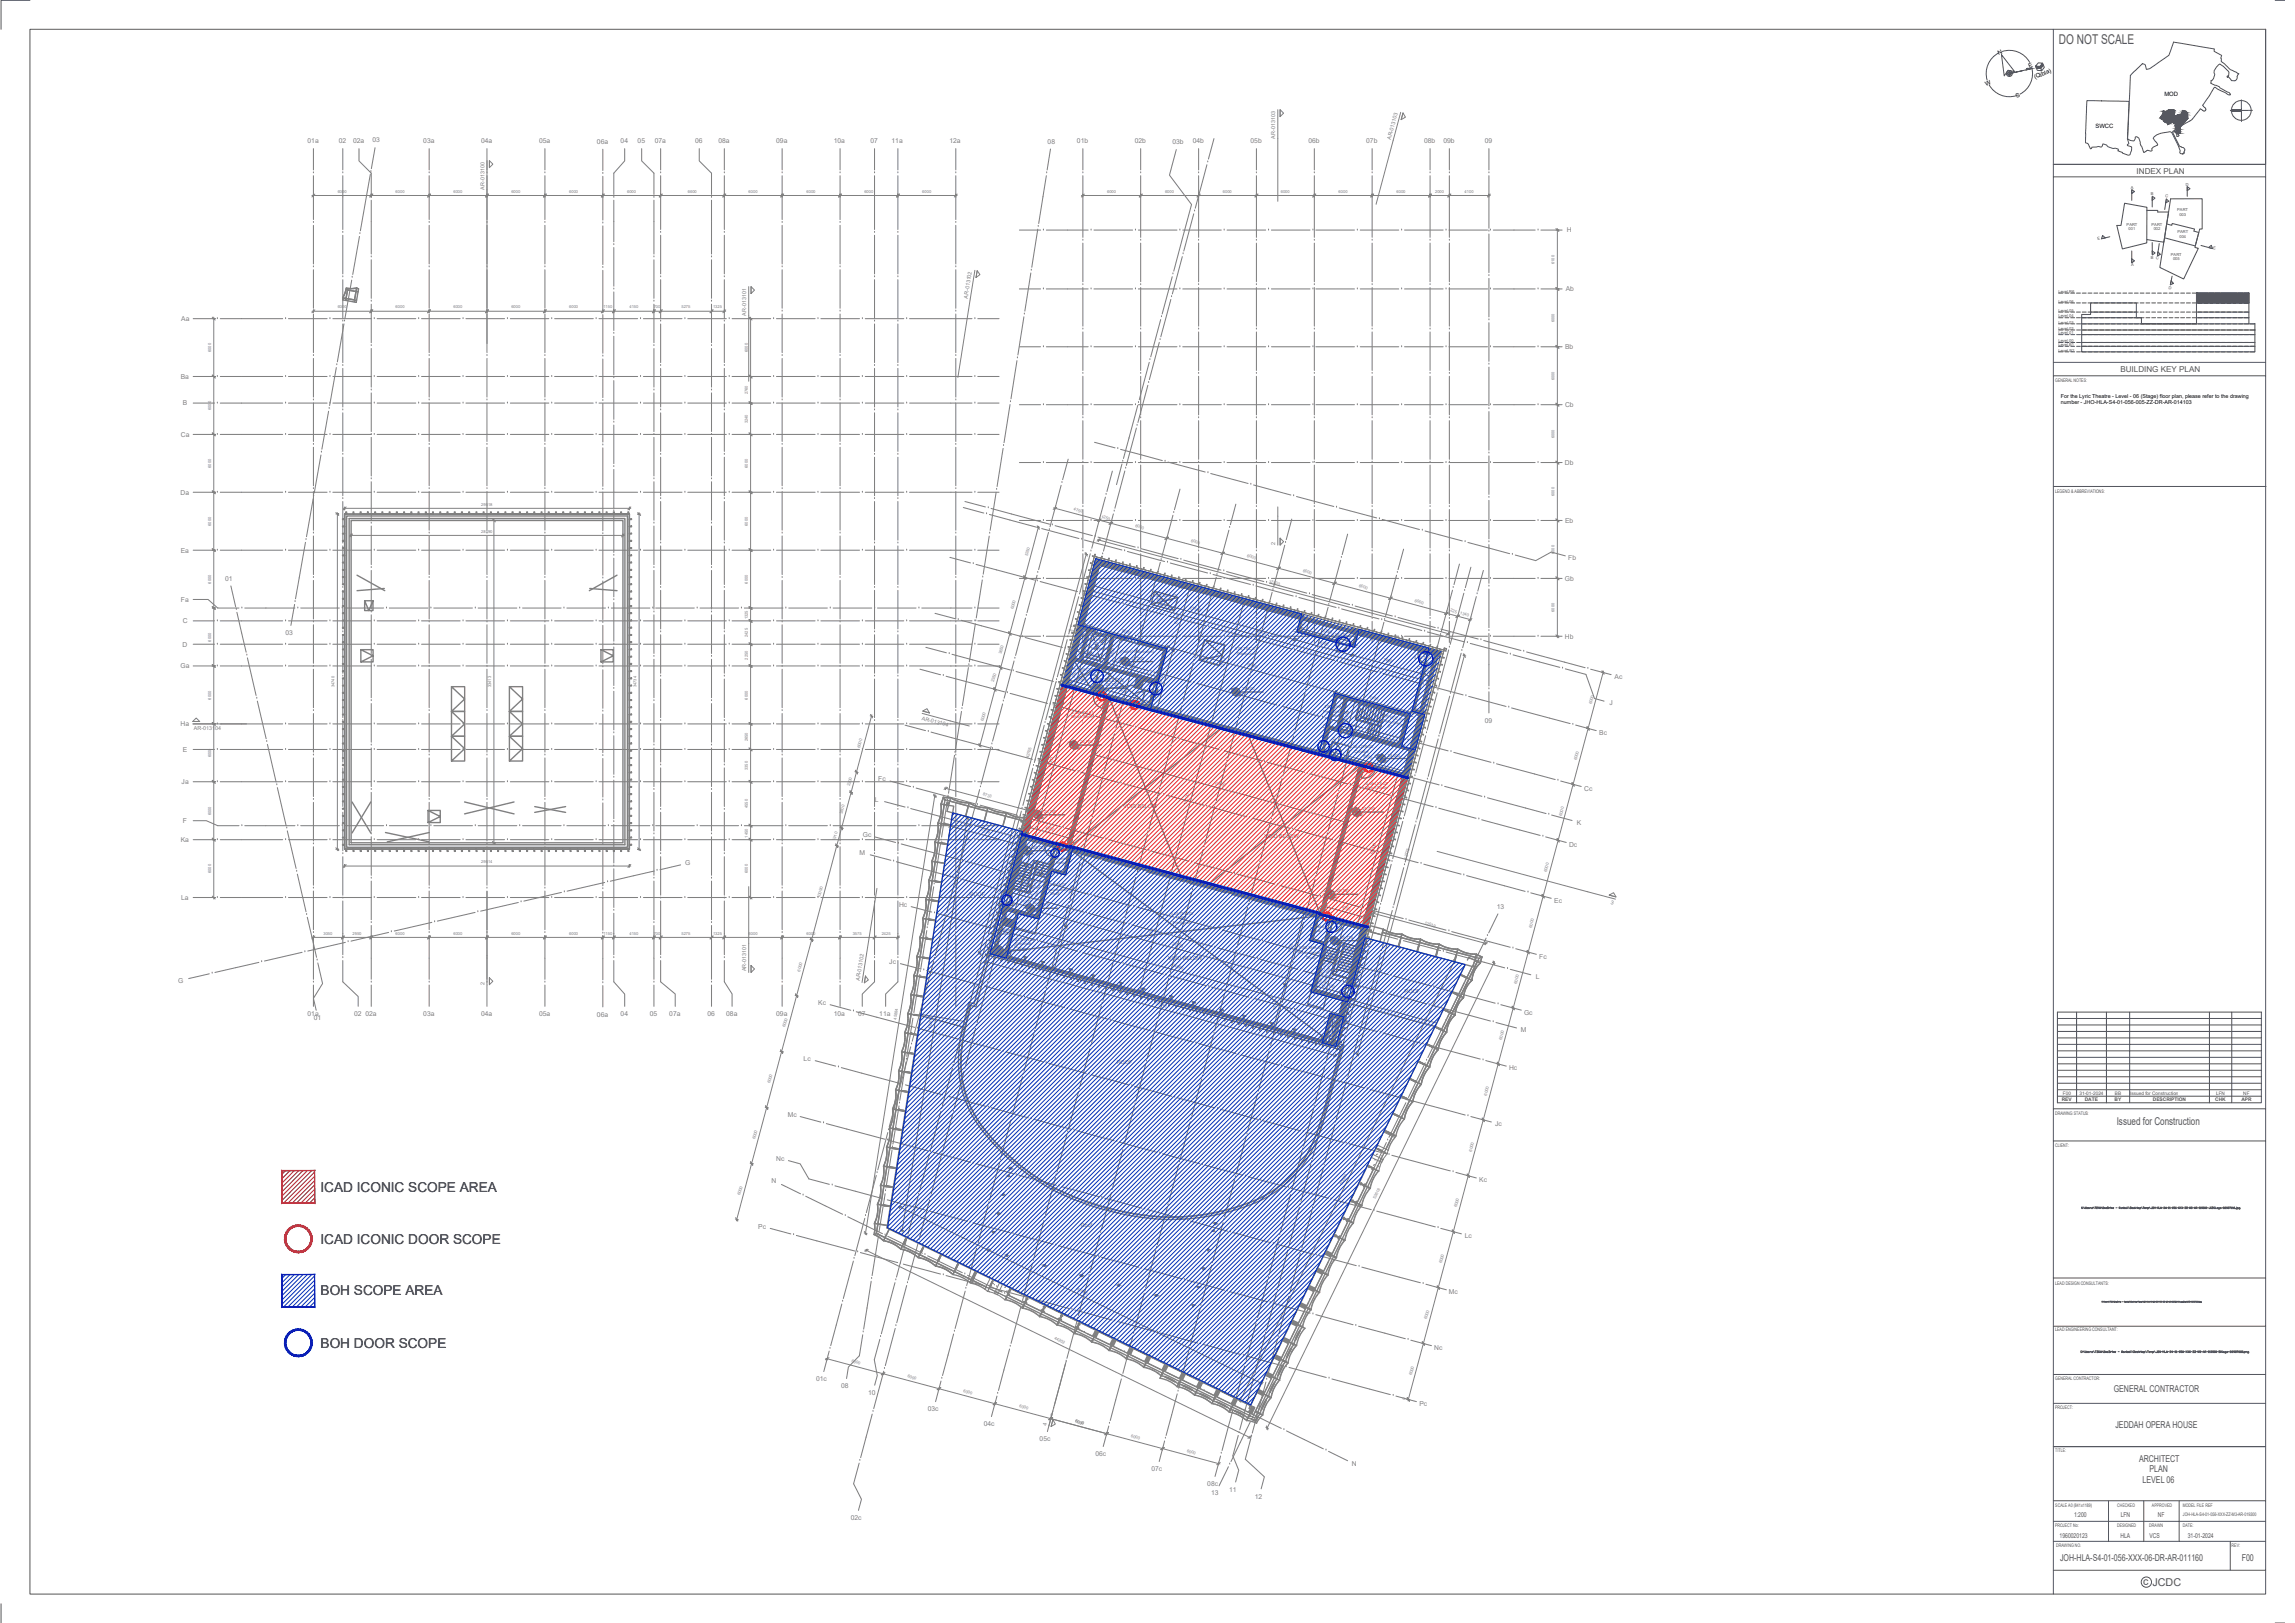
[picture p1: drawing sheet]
<svg xmlns="http://www.w3.org/2000/svg" width="420mm" height="297mm" viewBox="0 0 420 297" stroke-linecap="round" stroke-linejoin="round" font-family="sans-serif">
<defs><g id="words">
<text font-size="2.5" fill="#545454" x="376.9" y="8">DO NOT SCALE</text>
<g font-size="2.5">
<text x="58.7" y="218.1">ICAD ICONIC SCOPE AREA</text>
<text x="58.7" y="227.7">ICAD ICONIC DOOR SCOPE</text>
<text x="58.7" y="237.1">BOH SCOPE AREA</text>
<text x="58.7" y="246.7">BOH DOOR SCOPE</text>
</g>
<g font-size="2" fill="#545454">
<text x="387.5" y="206">Issued for Construction</text>
<text x="392.4" y="290.1">c JCDC</text>
</g>
<g font-size="1.7" fill="#545454">
<text x="387" y="254.7">GENERAL CONTRACTOR</text>
<text x="387.3" y="261.3">JEDDAH OPERA HOUSE</text>
<text x="391.6" y="267.6">ARCHITECT</text>
<text x="393.5" y="269.5">PLAN</text>
<text x="392.3" y="271.4">LEVEL 06</text>
<text x="377.1" y="285.7">JOH-HLA-S4-01-056-XXX-06-DR-AR-011160</text>
<text x="410.4" y="285.7">F00</text>
</g>
<g font-size="1.5" fill="#545454">
<text x="391.2" y="31.8">INDEX PLAN</text>
<text x="388.2" y="68.1">BUILDING KEY PLAN</text>
</g>
<g font-size="1.2" fill="#808080">
<text x="56.3" y="26.2">01a</text>
<text x="62" y="26.2">02</text>
<text x="64.6" y="26.2">02a</text>
<text x="68.2" y="26.1">03</text>
<text x="77.5" y="26.2">03a</text>
<text x="88.1" y="26.2">04a</text>
<text x="98.7" y="26.2">05a</text>
<text x="109.3" y="26.3">06a</text>
<text x="113.6" y="26.2">04</text>
<text x="116.7" y="26.2">05</text>
<text x="119.9" y="26.2">07a</text>
<text x="127.3" y="26.2">06</text>
<text x="131.5" y="26.2">08a</text>
<text x="142.1" y="26.2">09a</text>
<text x="152.6" y="26.2">10a</text>
<text x="159.4" y="26.2">07</text>
<text x="163.2" y="26.2">11a</text>
<text x="173.8" y="26.2">12a</text>
<text x="191.8" y="26.3">08</text>
<text x="197.2" y="26.2">01b</text>
<text x="207.8" y="26.2">02b</text>
<text x="214.7" y="26.4">03b</text>
<text x="218.4" y="26.2">04b</text>
<text x="228.9" y="26.2">05b</text>
<text x="239.5" y="26.2">06b</text>
<text x="250.1" y="26.2">07b</text>
<text x="260.7" y="26.2">08b</text>
<text x="264.3" y="26.2">09b</text>
<text x="271.8" y="26.2">09</text>
<text x="286.8" y="42.5">H</text>
<text x="286.6" y="53.3">Ab</text>
<text x="33.2" y="58.7">Aa</text>
<text x="286.5" y="63.9">Bb</text>
<text x="33.1" y="69.3">Ba</text>
<text x="33.4" y="74.2">B</text>
<text x="286.5" y="74.5">Cb</text>
<text x="33.1" y="79.9">Ca</text>
<text x="286.5" y="85.1">Db</text>
<text x="33.1" y="90.5">Da</text>
<text x="286.5" y="95.7">Eb</text>
<text x="33.1" y="101.1">Ea</text>
<text x="41.2" y="106.3">01</text>
<text x="286.5" y="106.3">Gb</text>
<text x="287.1" y="102.5">Fb</text>
<text x="33.1" y="110.1">Fa</text>
<text x="33.4" y="118.3">D</text>
<text x="33.4" y="114.1">C</text>
<text x="52.3" y="116.3">03</text>
<text x="286.5" y="116.9">Hb</text>
<text x="33.1" y="122.3">Ga</text>
<text x="295.6" y="124.3">Ac</text>
<text x="294.7" y="129.1">J</text>
<text x="33.1" y="132.9">Ha</text>
<text x="33.4" y="137.6">E</text>
<text x="271.8" y="132.3">09</text>
<text x="292.8" y="134.5">Bc</text>
<text x="33.3" y="143.5">Ja</text>
<text x="160.8" y="143">Fc</text>
<text x="160.1" y="146.8">L</text>
<text x="290" y="144.7">Cc</text>
<text x="33.1" y="154.1">Ka</text>
<text x="33.5" y="150.6">F</text>
<text x="158" y="153.2">Gc</text>
<text x="287.3" y="155">Dc</text>
<text x="288.7" y="151">K</text>
<text x="125.4" y="158.4">G</text>
<text x="157.4" y="156.5">M</text>
<text x="33.2" y="164.7">La</text>
<text x="164.6" y="166">Hc</text>
<text x="274" y="166.4">13</text>
<text x="284.5" y="165.2">Ec</text>
<text x="32.6" y="179.8">G</text>
<text x="162.8" y="176.4">Jc</text>
<text x="281.2" y="179.2">L</text>
<text x="281.8" y="175.4">Fc</text>
<text x="56.3" y="186">01a</text>
<text x="64.8" y="186">02</text>
<text x="66.9" y="186">02a</text>
<text x="77.5" y="186">03a</text>
<text x="88.1" y="186">04a</text>
<text x="98.7" y="186">05a</text>
<text x="113.6" y="186">04</text>
<text x="119" y="186">05</text>
<text x="122.5" y="186">07a</text>
<text x="129.5" y="186">06</text>
<text x="132.9" y="186">08a</text>
<text x="142.1" y="186">09a</text>
<text x="149.8" y="183.9">Kc</text>
<text x="152.6" y="186">10a</text>
<text x="157.1" y="186">07</text>
<text x="161" y="186">11a</text>
<text x="279" y="185.7">Gc</text>
<text x="57.5" y="186.7">01</text>
<text x="109.3" y="186.1">06a</text>
<text x="278.4" y="188.9">M</text>
<text x="147.1" y="194.2">Lc</text>
<text x="276.3" y="195.9">Hc</text>
<text x="144.2" y="204.4">Mc</text>
<text x="273.7" y="206.1">Jc</text>
<text x="142.1" y="212.5">Nc</text>
<text x="141.2" y="216.6">N</text>
<text x="270.8" y="216.4">Kc</text>
<text x="138.8" y="224.9">Pc</text>
<text x="268.2" y="226.6">Lc</text>
<text x="265.3" y="236.8">Mc</text>
<text x="262.6" y="247.1">Nc</text>
<text x="149.4" y="252.8">01c</text>
<text x="154" y="254.1">08</text>
<text x="158.9" y="255.3">10</text>
<text x="259.9" y="257.3">Pc</text>
<text x="169.9" y="258.3">03c</text>
<text x="180.1" y="261">04c</text>
<text x="190.3" y="263.8">05c</text>
<text x="200.6" y="266.5">06c</text>
<text x="210.8" y="269.3">07c</text>
<text x="247.5" y="268.4">N</text>
<text x="221" y="272">08c</text>
<text x="221.7" y="273.6">13</text>
<text x="225" y="273">11</text>
<text x="229.7" y="274.3">12</text>
<text x="155.7" y="278.2">02c</text>
</g>
<g font-size="1.2" fill="#545454">
<text x="377.1" y="281.5">1960020123</text>
<text x="379.7" y="277.6">1:200</text>
<text x="388.2" y="281.5">HLA</text>
<text x="388.3" y="277.6">LFN</text>
<text x="393.5" y="281.5">VCS</text>
<text x="395" y="277.6">NF</text>
<text x="400.5" y="281.5">31-01-2024</text>
</g>
<g font-size="1.1">
<text x="365.9" y="10.1" transform="rotate(-23 365.9 10.1)">N</text>
<text x="363.6" y="15.7" transform="rotate(-22 363.6 15.7)">W</text>
<text x="369.2" y="17.9" transform="rotate(-24 369.2 17.9)">S</text>
<text x="371.6" y="12.4" transform="rotate(-22 371.6 12.4)">E</text>
<text x="372.6" y="14.5" transform="rotate(-23 372.6 14.5)">(Qibla)</text>
<text x="396.2" y="17.6">MOD</text>
<text x="383.6" y="23.4">SWCC</text>
</g>
<g font-size="1" fill="#808080">
<text x="233.5" y="25.4" transform="rotate(-90 233.5 25.4)">AR-013103</text>
<text x="254.6" y="25.6" transform="rotate(-75 254.6 25.6)">AR-013103</text>
<text x="88.7" y="34.7" transform="rotate(-90 88.7 34.7)">AR-013100</text>
<text x="136.6" y="57.8" transform="rotate(-90 136.6 57.8)">AR-013101</text>
<text x="177.2" y="54.6" transform="rotate(-81 177.2 54.6)">AR-013102</text>
<text x="233.5" y="99.8" transform="rotate(-90 233.5 99.8)">2</text>
<text x="199.6" y="124.9">VOID BELOW</text>
<text x="168.7" y="131.7" transform="rotate(15 168.7 131.7)">AR-013104</text>
<text x="35.5" y="133.6">AR-013104</text>
<text x="205.6" y="147.9">VOID BELOW</text>
<text x="231.5" y="153.4">VOID BELOW</text>
<text x="177.5" y="164.1">ROOF</text>
<text x="294.9" y="165.5" transform="rotate(13 294.9 165.5)">3</text>
<text x="136.6" y="177.8" transform="rotate(-90 136.6 177.8)">AR-013101</text>
<text x="157.4" y="179.5" transform="rotate(-81 157.4 179.5)">AR-013102</text>
<text x="213.9" y="175.8">VOID BELOW</text>
<text x="88.7" y="180.3" transform="rotate(-90 88.7 180.3)">2</text>
<text x="257.2" y="181.7">ROOF</text>
<text x="204.4" y="194.7">ROOF</text>
<text x="197.9" y="224.6">Roof</text>
<text x="191.6" y="260.9" transform="rotate(-77 191.6 260.9)">4</text>
</g>
<g font-size="1">
<text x="377.3" y="72.8">For the Lyric Theatre - Level - 06 (Stage) floor plan, please refer to the drawing</text>
<text x="377.3" y="74">number - JHO-HLA-S4-01-056-005-ZZ-DR-AR-014103</text>
</g>
<g font-size=".9" fill="#545454">
<text x="376.3" y="70">GENERAL NOTES:</text>
<text x="376.3" y="90.2">LEGEND &amp; ABBREVIATIONS:</text>
<text x="377.5" y="201.5">REV</text>
<text x="377.7" y="200.3">F00</text>
<text x="380.7" y="200.3">31-01-2024</text>
<text x="381.7" y="201.5">DATE</text>
<text x="387.1" y="201.5">BY</text>
<text x="387.2" y="200.3">BB</text>
<text x="390" y="200.3">Issued for Construction</text>
<text x="394.1" y="201.5">DESCRIPTION</text>
<text x="405.6" y="201.5">CHK</text>
<text x="405.7" y="200.3">LFN</text>
<text x="410.4" y="201.5">APR</text>
<text x="410.7" y="200.3">NF</text>
<text x="376.2" y="204.1">DRAWING STATUS:</text>
<text x="376.3" y="210">CLIENT:</text>
<text x="376.3" y="235.1">LEAD DESIGN CONSULTANTS:</text>
<text x="376.3" y="243.6">LEAD ENGINEERING CONSULTANT:</text>
<text x="376.2" y="257.8">PROJECT:</text>
<text x="376.3" y="252.5">GENERAL CONTRACTOR:</text>
<text x="376.3" y="265.7">TITLE:</text>
<text x="376.3" y="275.8">SCALE A0 (841x1189)</text>
<text x="387.6" y="275.8">CHECKED</text>
<text x="394" y="275.8">APPROVED</text>
<text x="399.6" y="275.8">MODEL FILE REF</text>
<text x="376.2" y="279.4">PROJECT No:</text>
<text x="387.6" y="279.4">DESIGNED</text>
<text x="393.5" y="279.4">DRAWN</text>
<text x="399.6" y="279.4">DATE:</text>
<text x="399.6" y="277.5">JOH-HLA-S4-01-056-XXX-ZZ-M3-AR-019300</text>
<text x="376.4" y="283.1">DRAWING NO.</text>
<text x="408.6" y="283.1">REV:</text>
</g>
<g font-size=".7" fill="#808080">
<text x="61.8" y="35.3">6000</text>
<text x="72.4" y="35.3">6000</text>
<text x="83" y="35.3">6000</text>
<text x="93.6" y="35.3">6000</text>
<text x="104.2" y="35.3">6000</text>
<text x="114.8" y="35.3">6000</text>
<text x="125.9" y="35.3">6600</text>
<text x="137.1" y="35.3">6000</text>
<text x="147.7" y="35.3">6000</text>
<text x="158.2" y="35.3">6000</text>
<text x="168.8" y="35.3">6000</text>
<text x="202.7" y="35.3">6000</text>
<text x="213.3" y="35.3">6000</text>
<text x="223.9" y="35.3">6000</text>
<text x="234.5" y="35.3">6000</text>
<text x="245.1" y="35.3">6000</text>
<text x="255.7" y="35.3">6000</text>
<text x="262.7" y="35.3">2000</text>
<text x="268.1" y="35.3">4100</text>
<text x="284.6" y="48.3" transform="rotate(-90 284.6 48.3)">6100</text>
<text x="61.8" y="56.5">6000</text>
<text x="72.4" y="56.5">6000</text>
<text x="83" y="56.5">6000</text>
<text x="93.6" y="56.5">6000</text>
<text x="104.2" y="56.5">6000</text>
<text x="110.5" y="56.5">1150</text>
<text x="115.2" y="56.5">4150</text>
<text x="119.7" y="56.5">700</text>
<text x="124.8" y="56.5">5275</text>
<text x="130.5" y="56.5">1325</text>
<text x="284.6" y="59" transform="rotate(-90 284.6 59)">6000</text>
<text x="38.6" y="64.5" transform="rotate(-90 38.6 64.5)">6000</text>
<text x="136.9" y="64.5" transform="rotate(-90 136.9 64.5)">6000</text>
<text x="284.6" y="69.6" transform="rotate(-90 284.6 69.6)">6000</text>
<text x="38.6" y="75" transform="rotate(-90 38.6 75)">6000</text>
<text x="136.9" y="77.5" transform="rotate(-90 136.9 77.5)">3240</text>
<text x="136.9" y="72.2" transform="rotate(-90 136.9 72.2)">2760</text>
<text x="284.6" y="80.2" transform="rotate(-90 284.6 80.2)">6000</text>
<text x="38.6" y="85.6" transform="rotate(-90 38.6 85.6)">6000</text>
<text x="136.9" y="85.6" transform="rotate(-90 136.9 85.6)">6000</text>
<text x="88.1" y="92.5">29518</text>
<text x="196.5" y="93.4" transform="rotate(15 196.5 93.4)">4750</text>
<text x="201.6" y="94.8" transform="rotate(15 201.6 94.8)">1250</text>
<text x="284.6" y="90.8" transform="rotate(-90 284.6 90.8)">6000</text>
<text x="38.6" y="96.2" transform="rotate(-90 38.6 96.2)">6000</text>
<text x="88.1" y="97.5">28190</text>
<text x="136.9" y="96.2" transform="rotate(-90 136.9 96.2)">6000</text>
<text x="188.2" y="101.8" transform="rotate(-74 188.2 101.8)">5350</text>
<text x="207.8" y="96.4" transform="rotate(15 207.8 96.4)">6000</text>
<text x="218" y="99.2" transform="rotate(15 218 99.2)">6000</text>
<text x="228.3" y="101.9" transform="rotate(15 228.3 101.9)">6000</text>
<text x="284.6" y="101.4" transform="rotate(-90 284.6 101.4)">6000</text>
<text x="38.6" y="106.8" transform="rotate(-90 38.6 106.8)">6000</text>
<text x="136.9" y="106.8" transform="rotate(-90 136.9 106.8)">6000</text>
<text x="232.3" y="106.6" transform="rotate(15 232.3 106.6)">37500</text>
<text x="238.5" y="104.7" transform="rotate(15 238.5 104.7)">6000</text>
<text x="248.8" y="107.4" transform="rotate(15 248.8 107.4)">6000</text>
<text x="136.9" y="113.4" transform="rotate(-90 136.9 113.4)">1325</text>
<text x="185.5" y="111.5" transform="rotate(-75 185.5 111.5)">6000</text>
<text x="211.1" y="109.2">4.B2.SHA.02</text>
<text x="211.8" y="110">Electrical</text>
<text x="212.4" y="110.9">Riser</text>
<text x="217.8" y="111.4" transform="rotate(15 217.8 111.4)">21540</text>
<text x="259" y="110.1" transform="rotate(15 259 110.1)">6000</text>
<text x="265.1" y="111.8" transform="rotate(15 265.1 111.8)">1225</text>
<text x="267.3" y="112.4" transform="rotate(15 267.3 112.4)">1340</text>
<text x="284.6" y="112" transform="rotate(-90 284.6 112)">6000</text>
<text x="38.6" y="117.4" transform="rotate(-90 38.6 117.4)">6000</text>
<text x="136.9" y="116.6" transform="rotate(-90 136.9 116.6)">2425</text>
<text x="183.3" y="119.7" transform="rotate(-75 183.3 119.7)">3650</text>
<text x="195.7" y="115.6">Pressurisation</text>
<text x="195.9" y="114.8">4.00.SHA.02</text>
<text x="197.1" y="116.4">Shaft</text>
<text x="198.1" y="118.8" transform="rotate(-75 198.1 118.8)">3100</text>
<text x="199.1" y="117.3">4.06.VEC.02</text>
<text x="199.6" y="119">Technical</text>
<text x="200.1" y="118.1">Lift 12</text>
<text x="205" y="119.6">(Part of Plantroom)</text>
<text x="205.4" y="115.7" transform="rotate(15 205.4 115.7)">9000</text>
<text x="215.5" y="114.1" transform="rotate(-75 215.5 114.1)">6512</text>
<text x="226" y="119">4.06.TEC.01</text>
<text x="226.4" y="119.8">Plantroom</text>
<text x="229.8" y="115.7" transform="rotate(15 229.8 115.7)">36000</text>
<text x="238.6" y="115.5" transform="rotate(-75 238.6 115.5)">1143</text>
<text x="241.6" y="117.8" transform="rotate(15 241.6 117.8)">6160</text>
<text x="242.2" y="115.6" transform="rotate(15 242.2 115.6)">5740</text>
<text x="243.8" y="116.3">4.06.TEC.02</text>
<text x="244.4" y="118">Chamber</text>
<text x="244.6" y="117.2">Exhaust</text>
<text x="61.3" y="125.8" transform="rotate(-90 61.3 125.8)">34740</text>
<text x="89.9" y="125.8" transform="rotate(-90 89.9 125.8)">33413</text>
<text x="116.5" y="125.8" transform="rotate(-90 116.5 125.8)">34734</text>
<text x="136.9" y="120.7" transform="rotate(-90 136.9 120.7)">2250</text>
<text x="182" y="124.8" transform="rotate(-75 182 124.8)">2350</text>
<text x="196.7" y="124.1" transform="rotate(-75 196.7 124.1)">2500</text>
<text x="197.2" y="124.4" transform="rotate(15 197.2 124.4)">2587</text>
<text x="197.3" y="122.9">4.06.COR.01</text>
<text x="198.1" y="123.7">Corridor</text>
<text x="199.5" y="120" transform="rotate(15 199.5 120)">2400</text>
<text x="202.5" y="125.6">25,700</text>
<text x="203.7" y="120.3" transform="rotate(-75 203.7 120.3)">3100</text>
<text x="206.5" y="121.9" transform="rotate(15 206.5 121.9)">5320</text>
<text x="207.2" y="120.7">28,200</text>
<text x="212.6" y="125" transform="rotate(-74 212.6 125)">6200</text>
<text x="223.9" y="122.3" transform="rotate(-75 223.9 122.3)">12712</text>
<text x="228.2" y="121.8" transform="rotate(15 228.2 121.8)">18000</text>
<text x="253.2" y="120.9" transform="rotate(15 253.2 120.9)">7490</text>
<text x="258.9" y="120.7">4.06.TEC.03</text>
<text x="259.5" y="122.4">Chamber</text>
<text x="259.9" y="121.5">Intake</text>
<text x="260.7" y="122.9" transform="rotate(15 260.7 122.9)">600</text>
<text x="38.6" y="128" transform="rotate(-90 38.6 128)">6000</text>
<text x="136.9" y="128" transform="rotate(-90 136.9 128)">6000</text>
<text x="180.1" y="132" transform="rotate(-75 180.1 132)">6000</text>
<text x="196.1" y="131.5">Winch Room</text>
<text x="196.2" y="130.6">4.06.LTS.01</text>
<text x="204.7" y="126.4" transform="rotate(15 204.7 126.4)">5923</text>
<text x="227.4" y="126.3">28,200</text>
<text x="242.2" y="130.4">Pressurisation</text>
<text x="242.4" y="129.6">4.B2.SHA.01</text>
<text x="243.7" y="131.2">Shaft</text>
<text x="246.6" y="131.8" transform="rotate(-75 246.6 131.8)">3100</text>
<text x="250.7" y="127.8" transform="rotate(15 250.7 127.8)">8100</text>
<text x="252.5" y="131.8" transform="rotate(14 252.5 131.8)">Egress Stairs</text>
<text x="252.8" y="131" transform="rotate(14 252.8 131)">4.06.VEC.01</text>
<text x="258.6" y="129.9" transform="rotate(15 258.6 129.9)">900</text>
<text x="291.4" y="128.9" transform="rotate(-75 291.4 128.9)">6000</text>
<text x="136.9" y="135.7" transform="rotate(-90 136.9 135.7)">2650</text>
<text x="157.5" y="136.9" transform="rotate(-75 157.5 136.9)">6000</text>
<text x="197.8" y="136">25,700</text>
<text x="198" y="132.3">1</text>
<text x="244.2" y="136.7" transform="rotate(-75 244.2 136.7)">2500</text>
<text x="247.1" y="137">4.06.COR.02</text>
<text x="247.9" y="137.8">Corridor</text>
<text x="250.1" y="133.6" transform="rotate(15 250.1 133.6)">6403</text>
<text x="254" y="133.1" transform="rotate(14 254 133.1)">07</text>
<text x="38.6" y="138.6" transform="rotate(-90 38.6 138.6)">6000</text>
<text x="136.9" y="141" transform="rotate(-90 136.9 141)">3350</text>
<text x="155.6" y="143.9" transform="rotate(-75 155.6 143.9)">2200</text>
<text x="188.3" y="138.8" transform="rotate(-75 188.3 138.8)">42765</text>
<text x="192.3" y="140.6" transform="rotate(-75 192.3 140.6)">16000</text>
<text x="222.4" y="143.5" transform="rotate(15 222.4 143.5)">27000</text>
<text x="249.6" y="138.6" transform="rotate(15 249.6 138.6)">8700</text>
<text x="250" y="143.6">4.06.LTS.02</text>
<text x="254.1" y="138.5">28,200</text>
<text x="288.6" y="139.1" transform="rotate(-75 288.6 139.1)">6000</text>
<text x="38.6" y="149.2" transform="rotate(-90 38.6 149.2)">6000</text>
<text x="136.9" y="147.9" transform="rotate(-90 136.9 147.9)">4550</text>
<text x="154.2" y="149" transform="rotate(-75 154.2 149)">3800</text>
<text x="179.9" y="145.6" transform="rotate(15 179.9 145.6)">8733</text>
<text x="191.2" y="148.8">25,700</text>
<text x="217.2" y="147.3" transform="rotate(-75 217.2 147.3)">16000</text>
<text x="249.5" y="148.3">25,700</text>
<text x="249.9" y="144.4">Winch Room</text>
<text x="251.8" y="145.3">2</text>
<text x="285.9" y="149.3" transform="rotate(-74 285.9 149.3)">6000</text>
<text x="136.9" y="153.3" transform="rotate(-90 136.9 153.3)">1450</text>
<text x="152.9" y="153.9" transform="rotate(-74 152.9 153.9)">1910</text>
<text x="179.6" y="152.2" transform="rotate(15 179.6 152.2)">7379</text>
<text x="189.2" y="155.3">25,725</text>
<text x="191.4" y="151.7" transform="rotate(15 191.4 151.7)">4250</text>
<text x="38.6" y="159.8" transform="rotate(-90 38.6 159.8)">6000</text>
<text x="88.1" y="158">29514</text>
<text x="136.9" y="159.8" transform="rotate(-90 136.9 159.8)">6000</text>
<text x="186.8" y="161" transform="rotate(-75 186.8 161)">7475</text>
<text x="193.4" y="157.4">Corridor</text>
<text x="193.4" y="158.2">below</text>
<text x="251.4" y="156.4" transform="rotate(-75 251.4 156.4)">16000</text>
<text x="257.6" y="157.3" transform="rotate(-75 257.6 157.3)">42775</text>
<text x="283.2" y="159.6" transform="rotate(-75 283.2 159.6)">6000</text>
<text x="150.1" y="164.3" transform="rotate(-75 150.1 164.3)">10090</text>
<text x="186.8" y="165" transform="rotate(15 186.8 165)">3100</text>
<text x="188.8" y="165.1" transform="rotate(-76 188.8 165.1)">5.R4.VEC.01</text>
<text x="189.6" y="165.4" transform="rotate(-76 189.6 165.4)">Egress Stairs</text>
<text x="189.8" y="165.9">26,775</text>
<text x="190.8" y="163.1">Pressurisation</text>
<text x="190.9" y="163.8" transform="rotate(-75 190.9 163.8)">08</text>
<text x="191" y="162.2">5.B2.SHA.07</text>
<text x="192.3" y="163.9">Shaft</text>
<text x="196.2" y="163.6" transform="rotate(-74 196.2 163.6)">7725</text>
<text x="214.4" y="167.4">5.05.TEC.02</text>
<text x="244.8" y="163.3">25,700</text>
<text x="245.6" y="166.2" transform="rotate(15 245.6 166.2)">4250</text>
<text x="59.2" y="171.1">3050</text>
<text x="64.5" y="171.1">2950</text>
<text x="72.4" y="171.1">6000</text>
<text x="83" y="171.1">6000</text>
<text x="93.6" y="171.1">6000</text>
<text x="104.2" y="171.1">6000</text>
<text x="110.5" y="171.1">1150</text>
<text x="115.2" y="171.1">4150</text>
<text x="119.7" y="171.1">700</text>
<text x="124.8" y="171.1">5275</text>
<text x="130.5" y="171.1">1325</text>
<text x="137.1" y="171.1">6000</text>
<text x="147.7" y="171.1">6000</text>
<text x="156.1" y="171.1">3575</text>
<text x="161.4" y="171.1">2425</text>
<text x="181.9" y="169.5">5.06.TEC.01</text>
<text x="182.5" y="171.2">Chamber</text>
<text x="182.9" y="170.3">Intake</text>
<text x="184.1" y="173.5">26,115</text>
<text x="185.2" y="172.1">5.B2.SHA.02</text>
<text x="185.8" y="173">Electrical</text>
<text x="186.5" y="173.8">Riser</text>
<text x="210.7" y="171.9" transform="rotate(-75 210.7 171.9)">12238</text>
<text x="214.5" y="172.9" transform="rotate(15 214.5 172.9)">29200</text>
<text x="214.7" y="169.1">Plantroom</text>
<text x="215.6" y="168.2">MEP</text>
<text x="237.8" y="173.7">5.B2.SHA.06</text>
<text x="239.9" y="169.8">Corridor</text>
<text x="239.9" y="170.7">below</text>
<text x="245.4" y="171.8">25,725</text>
<text x="260.8" y="169.1" transform="rotate(15 260.8 169.1)">12019</text>
<text x="280.4" y="169.8" transform="rotate(-75 280.4 169.8)">6000</text>
<text x="146.5" y="177.8" transform="rotate(-75 146.5 177.8)">6000</text>
<text x="193.4" y="174" transform="rotate(-75 193.4 174)">4513</text>
<text x="214.6" y="176.9" transform="rotate(15 214.6 176.9)">34840</text>
<text x="236.3" y="174.4" transform="rotate(-75 236.3 174.4)">7725</text>
<text x="237.6" y="174.6">Pressurisation</text>
<text x="239.1" y="175.4">Shaft</text>
<text x="243.8" y="179.1" transform="rotate(-75 243.8 179.1)">09</text>
<text x="211.6" y="183.8" transform="rotate(15 211.6 183.8)">37548</text>
<text x="233.5" y="184.8" transform="rotate(-75 233.5 184.8)">4513</text>
<text x="241.8" y="180.3" transform="rotate(-75 241.8 180.3)">5.06.VEC.01</text>
<text x="242.6" y="180.6" transform="rotate(-75 242.6 180.6)">Egress Stairs 7425</text>
<text x="242.8" y="180.5" transform="rotate(16 242.8 180.5)">3100</text>
<text x="277.7" y="180.1" transform="rotate(-75 277.7 180.1)">6000</text>
<text x="143.8" y="188" transform="rotate(-75 143.8 188)">6000</text>
<text x="164.1" y="186.6" transform="rotate(-81 164.1 186.6)">45884</text>
<text x="170.5" y="188.4" transform="rotate(-81 170.5 188.4)">43268</text>
<text x="242.4" y="187.4">5.05.TEC.04</text>
<text x="243" y="189">Chamber</text>
<text x="243.4" y="188.2">Intake</text>
<text x="275" y="190.3" transform="rotate(-75 275 190.3)">6000</text>
<text x="141" y="198.3" transform="rotate(-75 141 198.3)">6000</text>
<text x="272.2" y="200.5" transform="rotate(-75 272.2 200.5)">6000</text>
<text x="138.3" y="208.5" transform="rotate(-75 138.3 208.5)">6000</text>
<text x="269.5" y="210.8" transform="rotate(-75 269.5 210.8)">6000</text>
<text x="135.5" y="218.7" transform="rotate(-75 135.5 218.7)">6000</text>
<text x="245.7" y="216.9" transform="rotate(-64 245.7 216.9)">50600</text>
<text x="251.8" y="219.5" transform="rotate(-64 251.8 219.5)">53618</text>
<text x="266.7" y="221" transform="rotate(-75 266.7 221)">6000</text>
<text x="264" y="231.2" transform="rotate(-75 264 231.2)">6000</text>
<text x="197.1" y="236.1" transform="rotate(26 197.1 236.1)">41660</text>
<text x="193" y="245.1" transform="rotate(26 193 245.1)">44202</text>
<text x="261.2" y="241.5" transform="rotate(-74 261.2 241.5)">6000</text>
<text x="155.9" y="249.3" transform="rotate(15 155.9 249.3)">6000</text>
<text x="258.5" y="251.7" transform="rotate(-75 258.5 251.7)">6000</text>
<text x="166.1" y="252.1" transform="rotate(15 166.1 252.1)">6000</text>
<text x="176.3" y="254.8" transform="rotate(15 176.3 254.8)">6000</text>
<text x="186.6" y="257.6" transform="rotate(15 186.6 257.6)">6000</text>
<text x="257.3" y="256.2" transform="rotate(-75 257.3 256.2)">0</text>
<text x="192.3" y="259.1" transform="rotate(16 192.3 259.1)">0</text>
<text x="196.8" y="260.3" transform="rotate(15 196.8 260.3)">6000</text>
<text x="207.1" y="263" transform="rotate(15 207.1 263)">6000</text>
<text x="217.3" y="265.8" transform="rotate(15 217.3 265.8)">6000</text>
</g>
<g font-size=".7" fill="#545454">
<text x="390.1" y="34.5">A</text>
<text x="393.8" y="35.8">B</text>
<text x="400.2" y="34.1" transform="rotate(-2 400.2 34.1)">D</text>
<text x="389.3" y="41.3">PART</text>
<text x="393.9" y="41.3">PART</text>
<text x="396.4" y="36.1" transform="rotate(9 396.4 36.1)">C</text>
<text x="398.6" y="38.7">PART</text>
<text x="399" y="39.5">003</text>
<text x="384.1" y="44" transform="rotate(-15 384.1 44)">E</text>
<text x="389.7" y="42.1">001</text>
<text x="393.8" y="47.4">B</text>
<text x="394.3" y="42.1">002</text>
<text x="394.7" y="47.4" transform="rotate(9 394.7 47.4)">C</text>
<text x="397.4" y="46.8" transform="rotate(-1 397.4 46.8)">PART</text>
<text x="397.8" y="47.7">005</text>
<text x="398.6" y="42.6">PART</text>
<text x="399" y="43.5" transform="rotate(-1 399 43.5)">004</text>
<text x="405.1" y="45.6" transform="rotate(15 405.1 45.6)">E</text>
<text x="376.9" y="53.6">Level R6</text>
<text x="390.1" y="48.7">A</text>
<text x="397" y="52.8" transform="rotate(9 397 52.8)">D</text>
<text x="376.9" y="59.2">Level 03</text>
<text x="376.9" y="58.1">Level 04</text>
<text x="376.9" y="57.1">Level 05</text>
<text x="376.9" y="55.4">Level 06</text>
<text x="376.9" y="63.3">Level B1</text>
<text x="376.9" y="62.6">Level 00</text>
<text x="376.9" y="61.2">Level 01</text>
<text x="376.9" y="60.4">Level 02</text>
<text x="376.9" y="64.3">Level B2</text>
</g>
</g></defs>
<!-- layer: 0 -->
<g fill="#808080" stroke="#808080" stroke-width=".18">
<path d="M200.6 102.2l.5 .2h-.5z"/>
<path d="M200.6 102.4h.5l-16.4 60.8z"/>
<path d="M183.6 165.6l.5 .1h-.5z"/>
<path d="M183.6 165.7h.5l-.4 1.5z"/>
<path d="M181.5 173.6l.4 .1h-.4z"/>
<path d="M181.5 173.7h.4l-.2 .8z"/>
<path d="M242.7 133.2l.5 .2h-.5z"/>
<path d="M242.7 133.4h.5l-.6 2.2z"/>
<path d="M241.6 137.3l.5 .2h-.5z"/>
<path d="M241.6 137.5h.5z"/>
<path d="M256.6 136.6l1.3 .3h-1.4z"/>
<path d="M256.8 137h1.3v.1z"/>
<path d="M203 127.7l.2 .1z"/>
<path d="M203 127.8h.2l-7 26.3z"/>
<path d="M196 154.1h.2z"/>
<path d="M196 154.1h.2l-.3 .9z"/>
<path d="M196.1 120.8l.5 .1h-.5z"/>
<path d="M196.1 120.9h.5l-1.1 4.1z"/>
<path d="M262.8 119.4l.6 .2h-.6z"/>
<path d="M262.7 119.9h.6z"/>
<path d="M260 130.2l.5 .1h-.6z"/>
<path d="M259.9 130.3h.6l-3 11.3z"/>
<path d="M248.9 140l.2 .1z"/>
<path d="M248.9 140.1h.2l-7.1 26.3z"/>
<path d="M241.9 166.4h.1z"/>
<path d="M241.9 166.4h.1l-.2 .9z"/>
<path d="M200.8 103.4l.5 .1h-.5z"/>
<path d="M197.8 114.5l.5 .1z"/>
<path d="M197.8 114.5h.6l-.1 .1z"/>
<path d="M249.1 140.1l.4 .1h-.4z"/>
<path d="M249.1 140.2h.4l-7 26.2z"/>
<path d="M242 166.4l.5 .1h-.5z"/>
<path d="M241.8 167.4h.4z"/>
<path d="M203.2 127.8l.7 .1h-.7z"/>
<path d="M236.3 136.8h.7l11.9 3.2z"/>
<path d="M211.5 124.9l.4 .1h-.5z"/>
<path d="M211.4 125.1h.5z"/>
<path d="M211 126.7l.4 .1h-.5z"/>
<path d="M210.9 126.8h.5l-.6 2.3z"/>
<path d="M197.1 155.2l.7 .2h-.7z"/>
<path d="M239.8 166.8h.7l-.1 .1z"/>
<path d="M195.9 154.9l.7 .2h-.7z"/>
<path d="M240.5 166.8l.6 .2h-.7z"/>
<path d="M240.5 167l1.2 .1z"/>
<path d="M246.1 127.9l.5 .2h-.5z"/>
<path d="M246.1 128.1h.5l-1.3 5.1z"/>
<path d="M202.6 127.6l.4 .1h-.4z"/>
<path d="M202.6 127.7h.4l-7 26.2z"/>
<path d="M195.6 153.9l.4 .2h-.5z"/>
<path d="M199 115.3l.3 .1z"/>
<path d="M199 115.4h.3l-1.3 5.2z"/>
<path d="M258.6 129.8l1.3 .4h-1.4z"/>
<path d="M258.5 130.2h1.5l-.1 .1z"/>
<path d="M261.5 119l.3 .2h-.3z"/>
<path d="M261.5 119.2h.3l-.1 .5z"/>
<path d="M260.8 121.5h.4z"/>
<path d="M260.8 121.5h.4l-2.2 8.3z"/>
<path d="M237.5 115.3l1.4 .3h-1.5z"/>
<path d="M243.7 117.3l1.4 .1z"/>
<path d="M246.8 117.8l1.2 .3h-1.2z"/>
<path d="M246.7 118.1h1.3l-.1 .3z"/>
<path d="M248.2 116l.4 .1h-.4z"/>
<path d="M247.7 118h.4z"/>
<path d="M238 113.3l.4 .1z"/>
<path d="M238 113.4h.4l-.5 1.9z"/>
<path d="M186.1 167.1l.3 .1h-.3z"/>
<path d="M186.1 167.2h.3l-2 7.6z"/>
<path d="M243.5 185.5l.5 .1h-.5z"/>
<path d="M243.5 185.6h.5l-1.3 4.8z"/>
<path d="M244 185.6l1.1 .3h-1.2z"/>
<path d="M243.9 186.1h1.1z"/>
<path d="M183.8 166.7l.5 .1h-.5z"/>
<path d="M183.8 166.8h.5l-.2 .5z"/>
<path d="M181.9 173.7l.5 .1h-.5z"/>
<path d="M181.9 173.8h.5l-.1 .4z"/>
<path d="M245.9 183.1l.4 .1h-.5z"/>
<path d="M245.8 183.2h.5l-.9 3.3z"/>
<path d="M243.9 190.3l.5 .1h-.5z"/>
<path d="M243.8 190.8l.5 .1z"/>
<path d="M248.3 115.5l1.9 .5h-2.1z"/>
<path d="M258.7 118.9h2.1v.1z"/>
<path d="M201.4 103l1.9 .5h-2z"/>
<path d="M214 106.9h2v.1z"/>
<path d="M216.6 107l1.9 .5h-2.1z"/>
<path d="M228.7 110.8h2.1l1.1 .3z"/>
<path d="M232.4 111.3l1.9 .5h-2z"/>
<path d="M236.5 112.9h2l-.1 .4z"/>
<path d="M247.5 115.3l.3 .1z"/>
<path d="M247.5 115.4h.3l-.2 .4z"/>
<path d="M261.3 119l1.5 .4h-1.6z"/>
<path d="M261.2 119.4h1.6z"/>
<path d="M201.1 122.1l.2 .1z"/>
<path d="M201 122.2h.3l-.1 .4z"/>
<path d="M200.3 124.8l.3 .1z"/>
<path d="M200.3 124.9h.3l-.4 1.5z"/>
<path d="M192.6 159l1.6 .5h-1.7z"/>
<path d="M193.5 159.7h1.7l-.1 .3z"/>
<path d="M195.7 155.6l.6 .1h-.6z"/>
<path d="M195.7 155.7h.6l-1.1 3.9z"/>
<path d="M239.9 171.7l1.6 .4h-1.7z"/>
<path d="M240.7 172.4h1.7v.3z"/>
<path d="M241 167.7l.5 .1h-.6z"/>
<path d="M239.9 171.7h.5z"/>
<path d="M184.3 163.2l.4 .2h-.5z"/>
<path d="M184.1 163.9h.5z"/>
<path d="M183.7 165.4l.4 .1h-.5z"/>
<path d="M183.6 165.6l.5 .1z"/>
<path d="M183.6 165.6h.5v.1z"/>
<path d="M181.8 174.2l1.7 .5h-1.8z"/>
<path d="M242.9 191.1h1.8l-.1 .3z"/>
<path d="M263.5 119.1l.4 .1h-.4z"/>
<path d="M263.5 119.2h.4l-.2 .9z"/>
<path d="M260.5 130.3l.4 .1h-.4z"/>
<path d="M260.5 130.4h.4l-13.2 49.6z"/>
<path d="M246.5 182.5l.5 .2h-.5z"/>
<path d="M246.5 182.7h.5l-1.1 3.9z"/>
<path d="M244.4 190.4l.4 .1h-.5z"/>
<path d="M244.3 190.5h.5l-.1 .5z"/>
<path d="M247.2 180l.4 .1h-.5z"/>
<path d="M247 180.7h.5z"/>
<path d="M246.6 182.3l.4 .1h-.5z"/>
<path d="M246.5 182.5l.5 .1z"/>
<path d="M201.1 102.4l1.7 .4h-1.9z"/>
<path d="M236.3 112.3h1.9l.5 .1z"/>
<path d="M247.6 114.9l1.7 .4h-1.8z"/>
<path d="M261.7 119.1h1.8l-.1 .4z"/>
<path d="M191.9 159.6l.5 .2h-.5z"/>
<path d="M189.7 167.8h.6z"/>
<path d="M193.2 154.9l.5 .1h-.5z"/>
<path d="M193.1 155.1h.6z"/>
<path d="M192.6 157l.6 .1h-.6z"/>
<path d="M191.9 159.6h.6l-.1 .2z"/>
<path d="M242.8 132.7l2 .5h-2.1z"/>
<path d="M254.6 136.4h2l-.1 .5z"/>
<path d="M244.2 127.4l.6 .2h-.6z"/>
<path d="M244.2 127.6h.6l-1.4 5.1z"/>
<path d="M198.3 114.6l1.9 .5h-2z"/>
<path d="M198.3 115.1l2.1 .1z"/>
<path d="M202.6 115.7l1.5 .4h-1.6z"/>
<path d="M202.5 116.3h1.6l-.1 .2z"/>
<path d="M203.5 116.5l.5 .1h-.6z"/>
<path d="M201.9 122.3l.5 .1z"/>
<path d="M196.8 120.4l1.9 .5h-2.1z"/>
<path d="M200.9 122h1.1z"/>
<path d="M197.8 114.5l.5 .1h-.5z"/>
<path d="M197.8 114.6h.5l-1.6 6.2z"/>
<path d="M249.3 169.9l.5 .2h-.5z"/>
<path d="M249.3 170.1h.5l-2.6 9.7z"/>
<path d="M246 182.4l.5 .1h-.6z"/>
<path d="M245.9 182.5h.6z"/>
<path d="M246.7 179.8l.5 .2h-.6z"/>
<path d="M246.6 180h.6l-.1 .3z"/>
<path d="M246 182.3l.2 .1z"/>
<path d="M246.3 182.5h.2z"/>
<path d="M204.1 116.1l1.9 .5h-2z"/>
<path d="M204.3 116.7h2l-.1 .5z"/>
<path d="M208.4 117.3l1.9 .5h-2.1z"/>
<path d="M211.6 118.7l2 .5z"/>
<path d="M211.6 118.7h2.1l-.1 .5z"/>
<path d="M213 119.1l.6 .1h-.6z"/>
<path d="M211.5 124.9h.5v.1z"/>
<path d="M202.5 121.9l1.9 .5h-2z"/>
<path d="M209.6 124.4l1.9 .5z"/>
<path d="M209.6 124.4h2l-.1 .5z"/>
<path d="M257.6 131l.5 .1h-.6z"/>
<path d="M256.1 136.3h.6z"/>
<path d="M187.4 153.3l.5 .2h-.5z"/>
<path d="M184.7 163.4h.6z"/>
<path d="M184.1 165.7l.5 .2h-.6z"/>
<path d="M184 166h.6l-.1 .1z"/>
<path d="M184.7 163.4l.5 .1h-.5z"/>
<path d="M184.6 164l.5 .1z"/>
<path d="M184.6 164h.5v.1z"/>
<path d="M184.1 165.5l.6 .2h-.6z"/>
<path d="M184.1 165.7h.6z"/>
<path d="M195 125l.5 .2h-.6z"/>
<path d="M187.4 153.3l.5 .2z"/>
<path d="M187.4 153.3h.6l-.1 .2z"/>
<path d="M195.5 125.2l1.9 .5h-2z"/>
<path d="M255.4 141.8h2l-.1 .3z"/>
<path d="M188 153l2 .5h-2.1z"/>
<path d="M189.1 153.8l1.9 .5z"/>
<path d="M189.1 153.8h2l-.1 .5z"/>
<path d="M197.1 155.4l1.7 .5h-1.8z"/>
<path d="M197 155.9h1.8l-.1 .4z"/>
<path d="M191.1 153.8l1.9 .5h-2z"/>
<path d="M195.3 154.9l.4 .1h-.4z"/>
<path d="M191.9 154.5l1.9 .5z"/>
<path d="M191.9 154.5h2l-.1 .5z"/>
<path d="M195.2 155.4h1.9z"/>
<path d="M238.7 166.5l1.7 .5h-1.9z"/>
<path d="M238.5 167h1.9l-.1 .5z"/>
<path d="M246.4 168.6l1.9 .5h-2z"/>
<path d="M247.9 169.6h2.1l-.1 .4z"/>
<path d="M240.4 167l1.8 .5h-1.9z"/>
<path d="M241.5 167.8h.6v.2z"/>
<path d="M243.6 167.8l.5 .2h-.6z"/>
<path d="M244.3 168.6h2.1l-.1 .4z"/>
<path d="M198.8 155.9l2 .5h-2.1z"/>
<path d="M236.3 166.5h2.4z"/>
<path d="M256.8 142.1l.5 .2h-.6z"/>
<path d="M249.4 169.4l.6 .1z"/>
<path d="M184 166l1.9 .5h-2z"/>
<path d="M189.2 167.9h1v.2z"/>
<path d="M240.1 181l1.9 .6h-2z"/>
<path d="M244.4 182.7h2l-.1 .4z"/>
<path d="M244.9 127.1l1.9 .5h-2z"/>
<path d="M256.2 130.6h2l-.1 .4z"/>
<path d="M244.4 126.9l.5 .2h-.6z"/>
<path d="M244.3 127.1h.6l-.1 .3z"/>
<path d="M242.3 173.1l.5 .2h-.6z"/>
<path d="M240.1 181l.5 .2z"/>
<path d="M240.1 181h.6l-.1 .2z"/>
<path d="M243.5 168.4l.5 .1h-.5z"/>
<path d="M243.5 168.6l.5 .1z"/>
<path d="M243.5 168.6h.5v.1z"/>
<path d="M243 170.4l.5 .2h-.6z"/>
<path d="M242.9 170.6h.6l-.7 2.5z"/>
<path d="M190 149.8h.3z"/>
<path d="M189.9 148.4h.1z"/>
<path d="M243.6 164.3h.3z"/>
<path d="M243.5 163h.1z"/>
<path d="M196.6 137h.3z"/>
<path d="M196.5 135.7h.1z"/>
<path d="M248.3 149.3h.3z"/>
<path d="M248.2 147.9h.1z"/>
<path d="M201.3 126.6h.3z"/>
<path d="M201.2 125.3h.1z"/>
<path d="M252.9 139.5h.3z"/>
<path d="M252.8 138.1h.1z"/>
<path d="M226.3 127.3h.3z"/>
<path d="M226.2 126l.1-.1z"/>
<path d="M206 121.7h.3z"/>
<path d="M205.9 120.4h.1z"/>
<path d="M188.7 166.9h.2z"/>
<path d="M188.5 165.5h.2z"/>
<path d="M188 156.3h.3z"/>
<path d="M187.9 155h.1z"/>
<path d="M244.3 172.8h.3z"/>
<path d="M244.2 171.5h.1z"/>
<path d="M182.9 174.5h.3z"/>
<path d="M182.8 173.2h.1z"/>
<path d="M184.5 215.1l.2 .1z"/>
<path d="M184.5 215.3h.2z"/>
<path d="M183.6 218.6h.1z"/>
<path d="M183.6 218.7h.2z"/>
<path d="M182.7 222h.1z"/>
<path d="M182.7 222.2h.1z"/>
<path d="M181.8 225.4h.1z"/>
<path d="M181.8 225.6h.1z"/>
<path d="M180.9 228.7l.1 .1z"/>
<path d="M180.9 228.9l.1 .1z"/>
<path d="M218.4 238.8h.1z"/>
<path d="M218.4 239h.1z"/>
<path d="M222.1 225.2h.1z"/>
<path d="M222.1 225.4h.1z"/>
<path d="M221.1 228.6h.2z"/>
<path d="M221.1 228.8h.2z"/>
<path d="M220.2 232l.2 .1z"/>
<path d="M220.2 232.2h.2z"/>
<path d="M219.3 235.4l.2 .1z"/>
<path d="M219.4 235.5h.1z"/>
<path d="M219.3 235.6h.2z"/>
<path d="M184.9 213.7l.1 .1z"/>
<path d="M184.9 213.8v.1z"/>
<path d="M184.9 213.9l.1 .1z"/>
<path d="M222.4 223.8h.2z"/>
<path d="M222.4 224h.2z"/>
<path d="M191.1 231.5h.2z"/>
<path d="M191.2 231.5h.1z"/>
<path d="M191.1 231.7h.2z"/>
<path d="M198 233.3h.1z"/>
<path d="M198 233.5h.1z"/>
<path d="M204.8 235.1l.1 .1z"/>
<path d="M204.8 235.3h.1z"/>
<path d="M211.6 237h.1z"/>
<path d="M211.7 237h.1z"/>
<path d="M211.6 237.2h.1z"/>
<path d="M184.3 229.7h.1z"/>
<path d="M184.3 229.8h.1z"/>
<path d="M200.6 102.4l-16.3 60.8h.4zM184.3 163.2h.4v.2z"/>
<path d="M183.6 165.7l-.4 1.5h.5zM183.2 167.2h.5v.1z"/>
<path d="M181.5 173.7l-.3 .8h.5zM181.2 174.5h.5v.2z"/>
<path d="M242.7 133.4l-.6 2.2h.5zM242.1 135.6h.5v.1z"/>
<path d="M241.6 137.5h.5zM241.6 137.5h.5v.1z"/>
<path d="M256.5 136.9l1.6 .1zM256.5 136.9l1.6 .1z"/>
<path d="M256.8 137l1.3 .1zM257.2 137.1h.9l-.1 .3z"/>
<path d="M203 127.8l-7 26.3h.2zM196 154.1h.2z"/>
<path d="M196 154.1l-.3 .9h.2zM195.7 155h.2z"/>
<path d="M196.1 120.9l-1.1 4.1h.5zM195 125h.5v.2z"/>
<path d="M262.8 119.6l.5 .3 .1-.3zM262.8 119.6l.5 .3h-.6z"/>
<path d="M262.7 119.9l.5 .1zM263 120h.2z"/>
<path d="M259.9 130.3l-3 11.3h.6zM256.9 141.6h.6l-.1 .2z"/>
<path d="M248.9 140.1l-7 26.3h.1zM241.9 166.4h.1z"/>
<path d="M241.9 166.4l-.3 .9h.2zM241.6 167.3l.2 .1z"/>
<path d="M200.8 103.5l-2.4 11 2.9-11zM200.8 103.5l-2.4 11h-.6z"/>
<path d="M249.1 140.2l-7.1 26.2h.5zM242 166.4h.5v.1z"/>
<path d="M242 166.5l.2 .9 .3-.9zM242 166.5l.2 .9h-.4z"/>
<path d="M241.8 167.4h.4zM242 167.4l.2 .1z"/>
<path d="M203.2 127.9l33.8 8.9-33.1-8.9zM203.2 127.9l33.8 8.9h-.7z"/>
<path d="M236.3 136.8l11.9 3.2h.7zM248.2 140h.7v.2z"/>
<path d="M211.4 125l.5 .1v-.1zM211.4 125l.5 .1h-.5z"/>
<path d="M211.4 125.1l.5 .1zM211.6 125.2h.3z"/>
<path d="M210.9 126.8l-.6 2.3h.5zM210.3 129.1h.5v.2z"/>
<path d="M197.1 155.4l43.4 11.4-42.7-11.4zM197.1 155.4l43.4 11.4h-.7z"/>
<path d="M239.8 166.8l.6 .1zM240.1 166.9h.3z"/>
<path d="M195.9 155.1l1.2 .1zM195.9 155.1l1.2 .1z"/>
<path d="M196.5 155.2l.6 .2v-.2zM196.5 155.2l.6 .2z"/>
<path d="M240.4 167h.7zM240.4 167h.7z"/>
<path d="M240.5 167l1.2 .1zM241 167.1h.7l-.1 .2z"/>
<path d="M246.1 128.1l-1.4 5.1h.6zM244.7 133.2h.6l-.1 .2z"/>
<path d="M202.6 127.7l-7 26.2h.4zM195.6 153.9h.4v.2z"/>
<path d="M195.5 154.1l.2 .8 .3-.8zM195.5 154.1l.2 .8h-.4z"/>
<path d="M195.3 154.9l.4 .1zM195.3 154.9h.4v.1z"/>
<path d="M199 115.4l-1.4 5.2h.4zM197.6 120.6h.4z"/>
<path d="M258.5 130.2h1.5zM258.5 130.2h1.5z"/>
<path d="M258.5 130.2l.6 .1h.8zM259.1 130.3h.8v.2z"/>
<path d="M261.5 119.2l-.2 .5h.4zM261.3 119.7h.4l-.1 .1z"/>
<path d="M260.8 121.5l-2.2 8.3h.4zM258.6 129.8h.4z"/>
<path d="M237.4 115.6l7.7 1.7-6.2-1.7zM237.4 115.6l7.7 1.7h-1.4z"/>
<path d="M243.7 117.3l1.4 .1zM243.9 117.4h1.2l-.1 .3z"/>
<path d="M246.8 118.1h1.2zM246.8 118.1h1.2z"/>
<path d="M246.7 118.1l1.2 .3zM247.7 118.4l.2 .1z"/>
<path d="M248.2 116.1l-.1 1.9 .5-1.9zM248.2 116.1l-.1 1.9h-.4z"/>
<path d="M247.7 118h.4zM247.7 118h.4z"/>
<path d="M238 113.4l-.5 1.9h.4zM237.5 115.3h.4z"/>
<path d="M186.1 167.2l-2.1 7.6h.4zM184 174.8h.4v.1z"/>
<path d="M243.5 185.6l-1.3 4.8h.5zM242.2 190.4h.5v.1z"/>
<path d="M243.9 185.9l1.1 .2 .1-.2zM243.9 185.9l1.1 .2h-1.1z"/>
<path d="M243.9 186.1h1.1zM243.9 186.1h1.1v.3z"/>
<path d="M183.8 166.8l-.1 .5h.4zM183.7 167.3h.4v.1z"/>
<path d="M181.9 173.8l-.1 .4h.5zM181.8 174.2h.5l-.1 .1z"/>
<path d="M245.8 183.2l-.8 3.3h.4zM245 186.5h.4v.1z"/>
<path d="M243.9 190.4l.4 .4 .1-.4zM243.9 190.4l.4 .4h-.5z"/>
<path d="M243.8 190.8l.5 .1zM243.9 190.9h.4z"/>
<path d="M248.1 116l12.7 2.9-10.6-2.9zM248.1 116l12.7 2.9h-2.1z"/>
<path d="M258.7 118.9l2.1 .1zM259.1 119h1.7l-.1 .4z"/>
<path d="M201.3 103.5l14.7 3.4-12.7-3.4zM201.3 103.5l14.7 3.4h-2z"/>
<path d="M214 106.9l.5 .1h1.5zM214.5 107h1.5l-.1 .4z"/>
<path d="M216.4 107.5l14.4 3.3-12.3-3.3zM216.4 107.5l14.4 3.3h-2.1z"/>
<path d="M228.7 110.8l1.1 .3h2.1zM229.8 111.1h2.1l-.1 .5z"/>
<path d="M232.3 111.8l6.2 1.1-4.2-1.1zM232.3 111.8l6.2 1.1h-2z"/>
<path d="M236.5 112.9l1.9 .4zM238 113.3h.4z"/>
<path d="M247.5 115.4l-.1 .4h.2zM247.4 115.8h.2z"/>
<path d="M261.2 119.4v.1h1.6zM261.2 119.5h1.6l-.1 .4z"/>
<path d="M201 122.2l-.1 .4h.3zM200.9 122.6h.3z"/>
<path d="M200.3 124.9l-.4 1.5h.3zM199.9 126.4h.3z"/>
<path d="M192.5 159.5l2.7 .2-1-.2zM192.5 159.5l2.7 .2h-1.7z"/>
<path d="M193.5 159.7l1 .3h.6zM194.5 160h.6v.2z"/>
<path d="M195.7 155.7l-1 3.9h.5zM194.7 159.6h.5v.1z"/>
<path d="M239.8 172.1l2.6 .3-.9-.3zM239.8 172.1l2.6 .3h-1.7z"/>
<path d="M240.7 172.4l1.7 .3zM242 172.7h.4z"/>
<path d="M240.9 167.8l-.5 3.9 1.1-3.9zM240.9 167.8l-.5 3.9h-.5z"/>
<path d="M239.9 171.7l.5 .1zM240.1 171.8h.3z"/>
<path d="M184.2 163.4l.4 .5 .1-.5zM184.2 163.4l.4 .5h-.5z"/>
<path d="M184.1 163.9h.5zM184.3 163.9h.3z"/>
<path d="M183.6 165.5h.5zM183.6 165.5l.5 .1z"/>
<path d="M181.7 174.7l63 16.4-61.2-16.4zM181.7 174.7l63 16.4h-1.8z"/>
<path d="M242.9 191.1l1 .3h.7zM243.9 191.4h.7v.1z"/>
<path d="M263.5 119.2l-.3 .9h.5zM263.2 120.1h.5v.1z"/>
<path d="M260.5 130.4l-13.3 49.6h.5zM247.2 180h.5l-.1 .1z"/>
<path d="M246.5 182.7l-1.1 3.9h.5zM245.4 186.6h.5v.1z"/>
<path d="M244.3 190.5l-.1 .5h.5zM244.2 191h.5v.1z"/>
<path d="M247.1 180.1l.4 .6 .1-.6zM247.1 180.1l.4 .6h-.5z"/>
<path d="M247 180.7h.5zM247.2 180.7h.3z"/>
<path d="M246.5 182.4l.5 .1v-.1zM246.5 182.4l.5 .1h-.5z"/>
<path d="M246.5 182.5l.5 .1zM246.8 182.6h.2z"/>
<path d="M200.9 102.8l37.3 9.5-35.4-9.5zM200.9 102.8l37.3 9.5h-1.9z"/>
<path d="M236.3 112.3l.5 .1h1.9zM236.8 112.4h1.9l-.2 .5z"/>
<path d="M247.5 115.3l16 3.8-14.2-3.8zM247.5 115.3l16 3.8h-1.8z"/>
<path d="M261.7 119.1l1.7 .4zM263 119.5h.4v.1z"/>
<path d="M191.9 159.8l-1.6 8 2.1-8zM191.9 159.8l-1.6 8h-.6z"/>
<path d="M189.7 167.8l.6 .1zM190 167.9h.3z"/>
<path d="M193.2 155h.5zM193.2 155l.5 .1z"/>
<path d="M193.1 155.1h.6zM193.2 155.1h.5v.1z"/>
<path d="M192.6 157.1l-.1 2.5 .7-2.5zM192.6 157.1l-.1 2.5h-.6z"/>
<path d="M191.9 159.6l.5 .2zM192.3 159.8h.1z"/>
<path d="M242.7 133.2l2.7 .2-.6-.2zM242.7 133.2l2.7 .2h-2z"/>
<path d="M243.4 133.4l1.9 .2 .1-.2zM243.4 133.4l1.9 .2h-1.4z"/>
<path d="M243.9 133.6l1.4 .3v-.3zM243.9 133.6l1.4 .3z"/>
<path d="M247.3 133.9l1.9 .5zM247.3 133.9l1.9 .5h-2.1z"/>
<path d="M247.1 134.4l9.5 2-7.4-2zM247.1 134.4l9.5 2h-2z"/>
<path d="M254.6 136.4l1.9 .5zM256.3 136.9h.2z"/>
<path d="M244.2 127.6l-1.4 5.1h.6zM242.8 132.7h.6v.2z"/>
<path d="M198.2 115.1h2.2zM198.2 115.1h2.2z"/>
<path d="M198.3 115.1l2.1 .1zM198.4 115.2h2l-.1 .5z"/>
<path d="M202.5 116.1l1.6 .2v-.2zM202.5 116.1l1.6 .2h-1.6z"/>
<path d="M202.5 116.3l1 .2h.5zM203.5 116.5h.5v.1z"/>
<path d="M203.4 116.6l-1 5.7 1.6-5.7zM203.4 116.6l-1 5.7h-.5z"/>
<path d="M201.9 122.3l.5 .1zM202.1 122.4h.3z"/>
<path d="M196.6 120.9l5.4 .9-3.3-.9zM196.6 120.9l5.4 .9h-2z"/>
<path d="M200 121.8l2 .2v-.2zM200 121.8l2 .2h-1.2z"/>
<path d="M200.9 122h1.1zM200.9 122h1.1l-.1 .3z"/>
<path d="M201.9 122.3l.5 .1zM201.9 122.3l.5 .1z"/>
<path d="M201.4 122.2l.5 .1zM201.4 122.2l.5 .1z"/>
<path d="M197.8 114.6l-1.7 6.2h.6zM196.1 120.8h.6l-.1 .1z"/>
<path d="M249.3 170.1l-2.6 9.7h.5zM246.7 179.8h.5v.2z"/>
<path d="M245.9 182.5l.6 .1zM245.9 182.6h.6l-.1 .1z"/>
<path d="M246.6 180l-.1 .3h.6zM246.5 180.3h.6v.1z"/>
<path d="M246 182.4l.5 .1zM246 182.4l.5 .1z"/>
<path d="M246.3 182.5h.2zM246.3 182.5h.2z"/>
<path d="M204 116.6l2.3 .1zM204 116.6l2.3 .1z"/>
<path d="M204.3 116.7l1.9 .5zM205.9 117.2h.3z"/>
<path d="M208.2 117.8l5.5 .9-3.4-.9zM208.2 117.8l5.5 .9h-2.1z"/>
<path d="M213 119.2l-1 5.7 1.6-5.7zM213 119.2l-1 5.7h-.5z"/>
<path d="M211.5 124.9l.5 .1zM211.9 125h.1z"/>
<path d="M202.4 122.4l2.1 .1zM202.4 122.4l2.1 .1z"/>
<path d="M202.5 122.5l9.1 1.9-7.1-1.9zM202.5 122.5l9.1 1.9h-2z"/>
<path d="M257.5 131.1l-.8 5.2 1.4-5.2zM257.5 131.1l-.8 5.2h-.6z"/>
<path d="M256.1 136.3h.6zM256.3 136.3h.4z"/>
<path d="M187.4 153.5l-2.1 9.9 2.6-9.9zM187.4 153.5l-2.1 9.9h-.6z"/>
<path d="M184.7 163.4h.6zM185 163.4h.3z"/>
<path d="M184 165.9l.6 .1v-.1zM184 165.9l.6 .1h-.6z"/>
<path d="M184 166l.5 .1zM184.4 166.1h.1z"/>
<path d="M184.7 163.5l.4 .5 .1-.5zM184.7 163.5l.4 .5h-.5z"/>
<path d="M184.1 165.7h.5zM184.1 165.7h.5v.2z"/>
<path d="M194.9 125.2l-6.9 28.1 7.5-28.1zM194.9 125.2l-6.9 28.1h-.6z"/>
<path d="M195.4 125.7l62 16.1-60-16.1zM195.4 125.7l62 16.1h-2z"/>
<path d="M255.4 141.8l1.4 .3h.5zM256.8 142.1h.5v.2z"/>
<path d="M187.9 153.5l3.2 .3-1.1-.3zM187.9 153.5l3.2 .3h-2z"/>
<path d="M197 155.9h1.8zM197 155.9h1.8z"/>
<path d="M197 155.9l1.7 .4zM198.3 156.3h.4v.1z"/>
<path d="M191 154.3l2.9 .2-.9-.2zM191 154.3l2.9 .2h-2z"/>
<path d="M195.3 155l1.8 .4-1.4-.4zM195.3 155l1.8 .4h-1.9z"/>
<path d="M195.2 155.4h1.9zM195.2 155.4h1.9l-.1 .5z"/>
<path d="M238.5 167h1.9zM238.5 167h1.9z"/>
<path d="M238.5 167l1.8 .5zM240.1 167.5h.2z"/>
<path d="M246.3 169.1l3.7 .5-1.7-.5zM246.3 169.1l3.7 .5h-2.1z"/>
<path d="M247.9 169.6l2 .4zM249.6 170h.3z"/>
<path d="M240.3 167.5h1.9zM240.3 167.5h1.9z"/>
<path d="M240.3 167.5h1.9zM240.3 167.5h1.9z"/>
<path d="M240.4 167.5l1.7 .3 .1-.3zM240.4 167.5l1.7 .3h-.6z"/>
<path d="M243.5 168l2 .3-1.4-.3zM243.5 168l2 .3h-2.1z"/>
<path d="M243.4 168.3l3 .3-.9-.3zM243.4 168.3l3 .3h-2.1z"/>
<path d="M244.3 168.6l2 .4zM245.8 169h.5v.1z"/>
<path d="M198.7 156.4l39.7 10.1-37.6-10.1zM198.7 156.4l39.7 10.1h-2.1z"/>
<path d="M236.3 166.5h2.4zM236.6 166.5h2.1l-.2 .5z"/>
<path d="M256.7 142.3l-6.7 27.1 7.3-27.1zM256.7 142.3l-6.7 27.1h-.6z"/>
<path d="M249.4 169.4l.6 .1zM249.6 169.5h.4z"/>
<path d="M183.9 166.5l5.9 1.1-3.9-1.1zM183.9 166.5l5.9 1.1h-2z"/>
<path d="M187.8 167.6l1.9 .2 .1-.2zM187.8 167.6l1.9 .2h-1z"/>
<path d="M188.7 167.8l1.5 .1zM188.7 167.8l1.5 .1z"/>
<path d="M189.2 167.9l1 .2zM189.8 168.1h.4v.1z"/>
<path d="M240 181.6l6.4 1.1-4.4-1.1zM240 181.6l6.4 1.1h-2z"/>
<path d="M244.4 182.7l1.4 .4h.5zM245.8 183.1h.5v.1z"/>
<path d="M246.1 128.1l-1.4 5.1h.6zM244.7 133.2h.6l-.1 .2z"/>
<path d="M244.8 127.6l13.4 3-11.4-3zM244.8 127.6l13.4 3h-2z"/>
<path d="M256.2 130.6l1.9 .4zM257.7 131h.4z"/>
<path d="M244.3 127.1l-.1 .3h.6zM244.2 127.4h.6v.2z"/>
<path d="M242.2 173.3l-1.5 7.7 2.1-7.7zM242.2 173.3l-1.5 7.7h-.6z"/>
<path d="M243.5 168.5l.5 .1zM243.5 168.5l.5 .1z"/>
<path d="M242.9 170.6l-.6 2.5h.5zM242.3 173.1h.5v.2z"/>
<path d="M211.4 125l.5 .1v-.1zM211.4 125l.5 .1h-.5z"/>
<path d="M211.4 125.1l.4 .1zM211.6 125.2h.2z"/>
<path d="M210.9 126.8l-.6 2.3h.5zM210.3 129.1h.5v.2z"/>
<path d="M242.7 133.4l-.6 2.2h.5zM242.1 135.6h.5v.1z"/>
<path d="M241.6 137.5h.5zM241.6 137.5h.5v.1z"/>
<path d="M190 149.1l.7 .2v-.2zM190 149.1l.7 .2h-.7z"/>
<path d="M190 149.3l.7 .1v-.1zM190 149.3l.7 .1h-.7z"/>
<path d="M190 149.4l.6 .1 .1-.1zM190 149.4l.6 .1h-.6z"/>
<path d="M190 149.5l.5 .1 .1-.1zM190 149.5l.5 .1h-.5z"/>
<path d="M190 149.6h.5zM190 149.6l.4 .1z"/>
<path d="M190 149.7h.4zM190 149.7l.3 .1z"/>
<path d="M190 149.8h.2zM190 149.8h.2z"/>
<path d="M189.9 148.4l.1 .1zM189.7 148.5h.3z"/>
<path d="M189.7 148.5l.3 .1zM189.6 148.6h.4z"/>
<path d="M189.6 148.6h.4zM189.5 148.6h.5z"/>
<path d="M189.5 148.6l.5 .1v-.1zM189.5 148.6l.5 .1h-.6z"/>
<path d="M189.4 148.7l.6 .2v-.2zM189.4 148.7l.6 .2h-.6z"/>
<path d="M189.4 148.9l.6 .1v-.1zM189.4 148.9l.6 .1h-.7z"/>
<path d="M189.3 149l.7 .1v-.1zM189.3 149l.7 .1h-.7z"/>
<path d="M243.6 163.7l.7 .1v-.1zM243.6 163.7l.7 .1h-.7z"/>
<path d="M243.6 163.8l.7 .1v-.1zM243.6 163.8l.7 .1h-.7z"/>
<path d="M243.6 163.9l.6 .1 .1-.1zM243.6 163.9l.6 .1h-.6z"/>
<path d="M243.6 164l.5 .2 .1-.2zM243.6 164l.5 .2h-.5z"/>
<path d="M243.6 164.2h.5zM243.6 164.2l.4 .1z"/>
<path d="M243.6 164.3h.4zM243.6 164.3h.3z"/>
<path d="M243.6 164.4h.2zM243.6 164.3l.2 .1z"/>
<path d="M243.5 163h.1zM243.3 163h.3z"/>
<path d="M243.3 163l.3 .1zM243.2 163.1h.4z"/>
<path d="M243.2 163.1l.4 .1zM243.1 163.2h.5z"/>
<path d="M243.1 163.2l.5 .1v-.1zM243.1 163.2l.5 .1h-.6z"/>
<path d="M243 163.3l.6 .1v-.1zM243 163.3l.6 .1h-.6z"/>
<path d="M243 163.4l.6 .1v-.1zM243 163.4l.6 .1h-.7z"/>
<path d="M242.9 163.5l.7 .2v-.2zM242.9 163.5l.7 .2h-.7z"/>
<path d="M196.6 136.4l.7 .1v-.1zM196.6 136.4l.7 .1h-.7z"/>
<path d="M196.6 136.5l.7 .1v-.1zM196.6 136.5l.7 .1h-.7z"/>
<path d="M196.6 136.6l.6 .2 .1-.2zM196.6 136.6l.6 .2h-.6z"/>
<path d="M196.6 136.8l.5 .1 .1-.1zM196.6 136.8l.5 .1h-.5z"/>
<path d="M196.6 136.9h.5zM196.6 136.9l.4 .1z"/>
<path d="M196.6 137h.4zM196.6 137h.3z"/>
<path d="M196.6 137l.2 .1zM196.6 137.1h.2z"/>
<path d="M196.5 135.7h.1zM196.4 135.7h.2z"/>
<path d="M196.4 135.7l.2 .1zM196.2 135.8h.4z"/>
<path d="M196.2 135.8l.4 .1zM196.1 135.9h.5z"/>
<path d="M196.1 135.9l.5 .1v-.1zM196.1 135.9l.5 .1h-.6z"/>
<path d="M196 136l.6 .1v-.1zM196 136l.6 .1h-.6z"/>
<path d="M196 136.1l.6 .1v-.1zM196 136.1l.6 .1h-.7z"/>
<path d="M195.9 136.2l.7 .2v-.2zM195.9 136.2l.7 .2h-.7z"/>
<path d="M248.3 148.6l.7 .2v-.2zM248.3 148.6l.7 .2h-.7z"/>
<path d="M248.3 148.8l.7 .1v-.1zM248.3 148.8l.7 .1h-.7z"/>
<path d="M248.3 148.9l.6 .1 .1-.1zM248.3 148.9l.6 .1h-.6z"/>
<path d="M248.3 149l.5 .1 .1-.1zM248.3 149l.5 .1h-.5z"/>
<path d="M248.3 149.1h.5zM248.3 149.1l.4 .1z"/>
<path d="M248.3 149.2h.4zM248.3 149.2l.3 .1z"/>
<path d="M248.3 149.3h.2zM248.3 149.3h.2z"/>
<path d="M248.2 147.9l.1 .1zM248.1 148h.2z"/>
<path d="M248.1 148h.2zM247.9 148h.4z"/>
<path d="M247.9 148l.4 .1zM247.8 148.1h.5z"/>
<path d="M247.8 148.1l.5 .1v-.1zM247.8 148.1l.5 .1h-.6z"/>
<path d="M247.7 148.2l.6 .2v-.2zM247.7 148.2l.6 .2h-.6z"/>
<path d="M247.7 148.4l.6 .1v-.1zM247.7 148.4l.6 .1h-.7z"/>
<path d="M247.6 148.5l.7 .1v-.1zM247.6 148.5l.7 .1h-.7z"/>
<path d="M201.3 126l.7 .1v-.1zM201.3 126l.7 .1h-.7z"/>
<path d="M201.3 126.1l.7 .1v-.1zM201.3 126.1l.7 .1h-.7z"/>
<path d="M201.3 126.2l.6 .2 .1-.2zM201.3 126.2l.6 .2h-.6z"/>
<path d="M201.3 126.4l.5 .1 .1-.1zM201.3 126.4l.5 .1h-.5z"/>
<path d="M201.3 126.5h.5zM201.3 126.5l.4 .1z"/>
<path d="M201.3 126.6h.4zM201.3 126.6h.3z"/>
<path d="M201.3 126.6l.2 .1zM201.3 126.7h.2z"/>
<path d="M201.2 125.3h.1zM201.1 125.3h.2z"/>
<path d="M201.1 125.3l.2 .1zM200.9 125.4h.4z"/>
<path d="M200.9 125.4l.4 .1zM200.8 125.5h.5z"/>
<path d="M200.8 125.5l.5 .1v-.1zM200.8 125.5l.5 .1h-.6z"/>
<path d="M200.7 125.6l.6 .1v-.1zM200.7 125.6l.6 .1h-.6z"/>
<path d="M200.7 125.7l.6 .1v-.1zM200.7 125.7l.6 .1h-.7z"/>
<path d="M200.6 125.8l.7 .2v-.2zM200.6 125.8l.7 .2h-.7z"/>
<path d="M252.9 138.8l.7 .1v-.1zM252.9 138.8l.7 .1h-.7z"/>
<path d="M252.9 138.9l.7 .2v-.2zM252.9 138.9l.7 .2h-.7z"/>
<path d="M252.9 139.1l.6 .1 .1-.1zM252.9 139.1l.6 .1h-.6z"/>
<path d="M252.9 139.2l.5 .1 .1-.1zM252.9 139.2l.5 .1h-.5z"/>
<path d="M252.9 139.3l.4 .1 .1-.1zM252.9 139.3l.4 .1h-.4z"/>
<path d="M252.9 139.4h.4zM252.9 139.4l.3 .1z"/>
<path d="M252.9 139.5h.1zM252.9 139.5h.1z"/>
<path d="M252.8 138.1l.1 .1zM252.6 138.2h.3z"/>
<path d="M252.6 138.2h.3zM252.5 138.2h.4z"/>
<path d="M252.5 138.2l.4 .1zM252.4 138.3h.5z"/>
<path d="M252.4 138.3l.5 .1v-.1zM252.4 138.3l.5 .1h-.6z"/>
<path d="M252.3 138.4l.6 .1v-.1zM252.3 138.4l.6 .1h-.6z"/>
<path d="M252.3 138.5l.6 .2v-.2zM252.3 138.5l.6 .2h-.7z"/>
<path d="M252.2 138.7l.7 .1v-.1zM252.2 138.7l.7 .1h-.7z"/>
<path d="M226.3 126.6l.7 .2v-.2zM226.3 126.6l.7 .2h-.7z"/>
<path d="M226.3 126.8l.6 .1 .1-.1zM226.3 126.8l.6 .1h-.6z"/>
<path d="M226.3 126.9l.6 .1v-.1zM226.3 126.9l.6 .1h-.6z"/>
<path d="M226.3 127l.5 .2 .1-.2zM226.3 127l.5 .2h-.5z"/>
<path d="M226.3 127.2h.5zM226.3 127.2h.4z"/>
<path d="M226.3 127.2h.4zM226.3 127.2l.3 .1z"/>
<path d="M226.3 127.3h.1zM226.3 127.3h.1z"/>
<path d="M226.2 126h.1zM226 126h.3z"/>
<path d="M226 126l.3 .1zM225.9 126.1h.4z"/>
<path d="M225.9 126.1l.4 .1zM225.8 126.2h.5z"/>
<path d="M225.8 126.2l.5 .1v-.1zM225.8 126.2l.5 .1h-.6z"/>
<path d="M225.7 126.3l.6 .1v-.1zM225.7 126.3l.6 .1h-.7z"/>
<path d="M225.6 126.4l.7 .1v-.1zM225.6 126.4l.7 .1h-.7z"/>
<path d="M225.6 126.5l.7 .1v-.1zM225.6 126.5l.7 .1h-.7z"/>
<path d="M206 121.1l.7 .1v-.1zM206 121.1l.7 .1h-.7z"/>
<path d="M206 121.2l.7 .1v-.1zM206 121.2l.7 .1h-.7z"/>
<path d="M206 121.3l.6 .2 .1-.2zM206 121.3l.6 .2h-.6z"/>
<path d="M206 121.5l.5 .1 .1-.1zM206 121.5l.5 .1h-.5z"/>
<path d="M206 121.6h.5zM206 121.6l.4 .1z"/>
<path d="M206 121.7h.4zM206 121.7h.3z"/>
<path d="M206 121.7l.2 .1zM206 121.8h.2z"/>
<path d="M205.9 120.4h.1zM205.8 120.4h.2z"/>
<path d="M205.8 120.4l.2 .1zM205.6 120.5h.4z"/>
<path d="M205.6 120.5l.4 .1zM205.5 120.6h.5z"/>
<path d="M205.5 120.6l.5 .1v-.1zM205.5 120.6l.5 .1h-.6z"/>
<path d="M205.4 120.7l.6 .1v-.1zM205.4 120.7l.6 .1h-.6z"/>
<path d="M205.4 120.8l.6 .1v-.1zM205.4 120.8l.6 .1h-.7z"/>
<path d="M205.3 120.9l.7 .2v-.2zM205.3 120.9l.7 .2h-.7z"/>
<path d="M188.7 166.2l.6 .2 .1-.2zM188.7 166.2l.6 .2h-.6z"/>
<path d="M188.7 166.4l.6 .1v-.1zM188.7 166.4l.6 .1h-.6z"/>
<path d="M188.7 166.5l.5 .1 .1-.1zM188.7 166.5l.5 .1h-.5z"/>
<path d="M188.7 166.6l.4 .1 .1-.1zM188.7 166.6l.4 .1h-.4z"/>
<path d="M188.7 166.7h.4zM188.7 166.7l.3 .1z"/>
<path d="M188.7 166.8h.3zM188.7 166.8l.2 .1z"/>
<path d="M188.7 166.9h.1zM188.7 166.9h.1z"/>
<path d="M188.5 165.5l.2 .1zM188.4 165.6h.3z"/>
<path d="M188.4 165.6h.3zM188.3 165.6h.4z"/>
<path d="M188.3 165.6l.4 .1zM188.2 165.7h.5z"/>
<path d="M188.2 165.7l.5 .1v-.1zM188.2 165.7l.5 .1h-.6z"/>
<path d="M188.1 165.8l.6 .2v-.2zM188.1 165.8l.6 .2h-.7z"/>
<path d="M188 166l.7 .1v-.1zM188 166l.7 .1h-.7z"/>
<path d="M188 166.1l.7 .1v-.1zM188 166.1l.7 .1h-.8z"/>
<path d="M188 155.7l.7 .1v-.1zM188 155.7l.7 .1h-.7z"/>
<path d="M188 155.8l.7 .2v-.2zM188 155.8l.7 .2h-.7z"/>
<path d="M188 156l.6 .1 .1-.1zM188 156l.6 .1h-.6z"/>
<path d="M188 156.1l.5 .1 .1-.1zM188 156.1l.5 .1h-.5z"/>
<path d="M188 156.2h.5zM188 156.2l.4 .1z"/>
<path d="M188 156.3h.4zM188 156.3h.3z"/>
<path d="M188 156.3l.2 .1zM188 156.4h.2z"/>
<path d="M187.9 155h.1zM187.7 155h.3z"/>
<path d="M187.7 155l.3 .1zM187.6 155.1h.4z"/>
<path d="M187.6 155.1l.4 .1v-.1zM187.6 155.1l.4 .1h-.5z"/>
<path d="M187.5 155.2l.5 .1v-.1zM187.5 155.2l.5 .1h-.6z"/>
<path d="M187.4 155.3l.6 .1v-.1zM187.4 155.3l.6 .1h-.6z"/>
<path d="M187.4 155.4l.6 .2v-.2zM187.4 155.4l.6 .2h-.7z"/>
<path d="M187.3 155.6l.7 .1v-.1zM187.3 155.6l.7 .1h-.7z"/>
<path d="M244.3 172.2l.7 .1v-.1zM244.3 172.2l.7 .1h-.7z"/>
<path d="M244.3 172.3l.7 .1v-.1zM244.3 172.3l.7 .1h-.7z"/>
<path d="M244.3 172.4l.6 .2 .1-.2zM244.3 172.4l.6 .2h-.6z"/>
<path d="M244.3 172.6l.5 .1 .1-.1zM244.3 172.6l.5 .1h-.5z"/>
<path d="M244.3 172.7h.5zM244.3 172.7h.4z"/>
<path d="M244.3 172.7h.4zM244.3 172.7l.3 .1z"/>
<path d="M244.3 172.8l.2 .1zM244.3 172.9h.2z"/>
<path d="M244.2 171.5h.1zM244.1 171.5h.2z"/>
<path d="M244.1 171.5l.2 .1zM243.9 171.6h.4z"/>
<path d="M243.9 171.6l.4 .1zM243.8 171.7h.5z"/>
<path d="M243.8 171.7l.5 .1v-.1zM243.8 171.7l.5 .1h-.6z"/>
<path d="M243.7 171.8l.6 .1v-.1zM243.7 171.8l.6 .1h-.7z"/>
<path d="M243.6 171.9l.7 .1v-.1zM243.6 171.9l.7 .1h-.7z"/>
<path d="M243.6 172l.7 .2v-.2zM243.6 172l.7 .2h-.7z"/>
<path d="M182.9 173.9l.7 .1 .1-.1zM182.9 173.9l.7 .1h-.7z"/>
<path d="M182.9 174l.7 .2v-.2zM182.9 174l.7 .2h-.7z"/>
<path d="M182.9 174.2l.6 .1 .1-.1zM182.9 174.2l.6 .1h-.6z"/>
<path d="M182.9 174.3l.6 .1v-.1zM182.9 174.3l.6 .1h-.6z"/>
<path d="M182.9 174.4h.6zM182.9 174.4l.4 .1z"/>
<path d="M182.9 174.5h.4zM182.9 174.5h.3z"/>
<path d="M182.9 174.5l.2 .1zM182.9 174.6h.2z"/>
<path d="M182.8 173.2l.1 .1zM182.7 173.3h.2z"/>
<path d="M182.7 173.3h.2zM182.6 173.3h.3z"/>
<path d="M182.6 173.3l.3 .1zM182.5 173.4h.4z"/>
<path d="M182.5 173.4l.4 .1v-.1zM182.5 173.4l.4 .1h-.5z"/>
<path d="M182.4 173.5l.5 .1v-.1zM182.4 173.5l.5 .1h-.6z"/>
<path d="M182.3 173.6l.6 .2v-.2zM182.3 173.6l.6 .2h-.6z"/>
<path d="M182.3 173.8l.6 .1v-.1zM182.3 173.8l.6 .1h-.7z"/>
<path d="M184.6 215.2h.1zM184.6 215.2h.1z"/>
<path d="M184.6 215.2h.1zM184.6 215.2h.1z"/>
<path d="M184.5 215.2v.1zM184.5 215.2v.1z"/>
<path d="M184.7 215.2v.1zM184.7 215.2l-.1 .1z"/>
<path d="M184.5 215.3h.1zM184.5 215.3h.1z"/>
<path d="M184.5 215.3h.1zM184.5 215.3h.1z"/>
<path d="M183.6 218.6h.2zM183.6 218.6h.2z"/>
<path d="M183.7 218.6h.1zM183.7 218.6h.1z"/>
<path d="M183.6 218.6v.1zM183.6 218.6v.1z"/>
<path d="M183.8 218.6v.1zM183.8 218.6l-.1 .1z"/>
<path d="M183.6 218.7h.1zM183.6 218.7h.1z"/>
<path d="M183.6 218.7h.1zM183.6 218.7h.1z"/>
<path d="M182.7 222h.2zM182.7 222h.2z"/>
<path d="M182.8 222h.1zM182.8 222h.1z"/>
<path d="M182.7 222v.1zM182.7 222v.1z"/>
<path d="M182.8 222v.1zM182.8 222v.1z"/>
<path d="M182.7 222.1h.1zM182.7 222.1h.1z"/>
<path d="M182.7 222.1l.1 .1zM182.7 222.1l.1 .1z"/>
<path d="M181.8 225.4h.2zM181.8 225.4h.2z"/>
<path d="M181.9 225.4h.1zM181.9 225.4h.1z"/>
<path d="M181.8 225.4v.1zM181.8 225.4v.1z"/>
<path d="M181.9 225.4v.1zM181.9 225.4v.1z"/>
<path d="M181.8 225.5h.1zM181.8 225.5h.1z"/>
<path d="M181.8 225.5l.1 .1zM181.8 225.5l.1 .1z"/>
<path d="M180.9 228.8h.2zM180.9 228.8h.2z"/>
<path d="M181 228.8h.1zM181 228.8h.1z"/>
<path d="M180.9 228.8v.1zM180.9 228.8l-.1 .1z"/>
<path d="M181 228.8v.1zM181 228.8v.1z"/>
<path d="M180.8 228.9h.2zM180.8 228.9h.2z"/>
<path d="M180.8 228.9h.2zM180.8 228.9h.2z"/>
<path d="M218.4 238.8l.2 .1zM218.4 238.8l.2 .1z"/>
<path d="M218.5 238.9h.1zM218.5 238.9h.1z"/>
<path d="M218.4 238.9v.1zM218.4 238.9v.1z"/>
<path d="M218.5 238.9v.1zM218.5 238.9v.1z"/>
<path d="M218.4 239h.1zM218.4 239h.1z"/>
<path d="M218.4 239h.1zM218.4 239h.1z"/>
<path d="M222.1 225.2h.1zM222.1 225.2h.1z"/>
<path d="M222.1 225.2l.1 .1zM222.1 225.2l.1 .1z"/>
<path d="M222.1 225.2v.1zM222.1 225.2l-.1 .1z"/>
<path d="M222.2 225.3v.1zM222.2 225.3v.1z"/>
<path d="M222 225.3l.1 .1zM222 225.3l.1 .1z"/>
<path d="M222 225.4h.2zM222 225.4h.2z"/>
<path d="M221.2 228.6h.1zM221.2 228.6h.1z"/>
<path d="M221.2 228.6l.1 .1zM221.2 228.6l.1 .1z"/>
<path d="M221.1 228.6v.2zM221.1 228.6v.2z"/>
<path d="M221.3 228.7v.1zM221.3 228.7v.1z"/>
<path d="M221.1 228.8h.1zM221.1 228.8h.1z"/>
<path d="M221.1 228.8h.2zM221.1 228.8h.2z"/>
<path d="M220.3 232.1h.1zM220.3 232.1h.1z"/>
<path d="M220.3 232.1h.1zM220.3 232.1h.1z"/>
<path d="M220.2 232.1v.1zM220.2 232.1v.1z"/>
<path d="M220.4 232.1v.1zM220.4 232.1l-.1 .1z"/>
<path d="M220.2 232.2h.1zM220.2 232.2h.1z"/>
<path d="M220.2 232.2h.1zM220.2 232.2h.1z"/>
<path d="M219.4 235.5h.1zM219.4 235.5h.1z"/>
<path d="M219.3 235.5v.1zM219.3 235.5v.1z"/>
<path d="M219.5 235.5v.1zM219.5 235.5l-.1 .1z"/>
<path d="M219.3 235.6h.1zM219.3 235.6h.1z"/>
<path d="M219.3 235.6h.1zM219.3 235.6h.1z"/>
<path d="M184.9 213.8h.2zM184.9 213.8h.2z"/>
<path d="M185 213.8h.1zM185 213.8h.1z"/>
<path d="M185.1 213.8v.1zM185.1 213.8l-.1 .1z"/>
<path d="M184.9 213.9h.1zM184.9 213.9h.1z"/>
<path d="M184.9 213.9h.1zM184.9 213.9h.1z"/>
<path d="M222.5 223.8h.1zM222.5 223.8h.1z"/>
<path d="M222.5 223.8h.1zM222.5 223.8h.1z"/>
<path d="M222.4 223.8v.2zM222.4 223.8v.2z"/>
<path d="M222.6 223.8v.2zM222.6 223.8l-.1 .2z"/>
<path d="M222.4 224h.1zM222.4 224h.1z"/>
<path d="M222.4 224h.1zM222.4 224h.1z"/>
<path d="M191.2 231.5h.1zM191.2 231.5h.1z"/>
<path d="M191.1 231.5v.1zM191.1 231.5v.1z"/>
<path d="M191.3 231.5v.2zM191.3 231.5l-.1 .2z"/>
<path d="M191.1 231.6l.1 .1zM191.1 231.6l.1 .1z"/>
<path d="M191.1 231.7h.1zM191.1 231.7h.1z"/>
<path d="M198 233.3l.1 .1zM198 233.3l.1 .1z"/>
<path d="M198 233.4h.1zM198 233.4h.1z"/>
<path d="M197.9 233.4v.1zM197.9 233.4v.1z"/>
<path d="M197.9 233.5h.1zM197.9 233.5h.1z"/>
<path d="M197.9 233.5h.2zM197.9 233.5h.2z"/>
<path d="M204.8 235.2h.1zM204.8 235.2h.1z"/>
<path d="M204.8 235.2h.1zM204.8 235.2h.1z"/>
<path d="M204.8 235.2v.1zM204.8 235.2l-.1 .1z"/>
<path d="M204.9 235.2v.1zM204.9 235.2v.1z"/>
<path d="M204.7 235.3h.1zM204.7 235.3h.1z"/>
<path d="M204.7 235.3h.2zM204.7 235.3h.2z"/>
<path d="M211.6 237h.2zM211.6 237h.2z"/>
<path d="M211.6 237v.1zM211.6 237v.1z"/>
<path d="M211.7 237v.1zM211.7 237v.1z"/>
<path d="M211.6 237.1h.1zM211.6 237.1h.1z"/>
<path d="M211.5 237.1l.2 .1zM211.5 237.1l.2 .1z"/>
<path d="M184.3 229.7h.2zM184.3 229.7h.2z"/>
<path d="M184.4 229.7h.1zM184.4 229.7h.1z"/>
<path d="M184.3 229.7v.1zM184.3 229.7v.1z"/>
<path d="M184.4 229.7v.1zM184.4 229.7v.1z"/>
<path d="M184.3 229.8h.1zM184.3 229.8h.1z"/>
<path d="M184.3 229.8h.1zM184.3 229.8h.1z"/>
</g>
<g fill="none" stroke="#808080" stroke-width=".18">
<path d="M195.2 119.6l.3 .1v.1l-.3-.1zM195.5 118.3l.4 .1-.1 .1-.3-.1zM195.6 119.8l-.4 1.2zM195.9 117l.3 .1v.1h-.4zM195.9 118.5l-.3 1.3zM196.2 115.7l.4 .2-.1 .1-.3-.1zM196.2 117.2l-.3 1.3zM196.6 114.5l.3 .1v.1l-.4-.1zM196.6 115.9l-.4 1.3zM196.9 113.2l.4 .1-.1 .1-.3-.1zM196.9 114.6l-.3 1.3zM197.3 111.9l.3 .1-.1 .1-.3-.1z"/>
<path d="M197.3 113.4l-.4 1.2zM197.6 110.6l.3 .1v.2l-.4-.1zM197.6 112.1l-.3 1.3zM197.9 109.4l.4 .1-.1 .1-.3-.1zM198 110.8l-.4 1.3zM198.3 108.1l.3 .1v.1l-.4-.1zM198.3 109.5l-.3 1.3zM198.6 106.8l.3 .1v.1l-.3-.1zM198.6 108.3l-.3 1.2zM199 105.5l.3 .1v.1l-.4-.1zM199 107l-.4 1.3zM199.3 104.3h.3v.2l-.3-.1z"/>
<path d="M199.3 105.7l-.3 1.3zM199.6 103h.4l-.1 .2-.3-.1zM199.7 104.4l-.4 1.3zM200 101.7l.3 .1v.1l-.3-.1zM200 103.1l-.3 1.3zM200.3 101.8l-.3 1.3zM200.4 101.8l1.3 .4zM200.4 101.4l.2 .1-.2 .3h-.1zM200.4 115.2l2.2 .5M200.4 101.4v.5zM200.4 115.7h-.1l2.2 .6-.1-.1M200.6 102.2l38.1 10.2-.2 .5-37.6-10.1-16.3 61.2-.5-.1z"/>
<path d="M201.7 102.2l1.2 .3zM201.7 101.8h.1l-.1 .4-.1-.1zM202.9 102.5l1.3 .4zM203 102.1l.1 .1-.1 .3h-.1zM204.2 102.9l1.3 .3zM204.3 102.5h.1l-.1 .3h-.1zM205.5 103.2l1.3 .4zM205.5 102.8h.2l-.1 .4h-.2zM206.8 103.6l1.2 .3zM206.8 103.2h.1v.3h-.2zM208 103.9l1.3 .3zM208.1 103.5h.1l-.1 .4-.1-.1z"/>
<path d="M209.3 104.2l1.3 .4zM209.4 103.8l.1 .1-.1 .3h-.1zM210.6 104.6l1.3 .3zM210.7 104.2h.1l-.1 .3h-.1zM211.9 104.9l1.3 .4zM211.9 104.5h.2l-.1 .4h-.2zM213.2 105.3l1.3 .3zM213.2 104.9h.1v.3h-.2zM214.5 105.6l1.2 .3zM214.5 105.2h.1l-.1 .4-.1-.1zM215.7 105.9l1.3 .4zM215.8 105.5l.1 .1-.1 .3h-.1z"/>
<path d="M217 106.3l1.3 .3zM217 105.9h.2l-.1 .4-.1-.1zM218.3 106.6l1.3 .4zM218.3 106.2l.2 .1-.1 .3h-.2zM219.6 107l1.3 .3zM219.6 106.6h.1l-.1 .4-.1-.1zM220.9 107.3l1.2 .4zM220.9 106.9l.1 .1-.1 .3h-.1zM222.1 107.7l1.3 .3zM222.2 107.3h.1l-.1 .3h-.1zM223.4 108l1.3 .4zM223.4 107.6h.2l-.1 .4-.1-.1z"/>
<path d="M224.7 108.3l1.3 .4zM224.7 108h.2l-.1 .3h-.2zM226 108.7l1.2 .3zM226 108.3h.1l-.1 .4-.1-.1zM227.2 109l1.3 .4zM227.3 108.6l.1 .1-.1 .3h-.1zM228.5 109.4l1.3 .3zM228.6 109h.1l-.1 .4-.1-.1zM229.8 109.7l1.3 .4zM229.8 109.3l.2 .1-.1 .3h-.2zM231.1 110.1l1.3 .3zM231.1 109.7h.1v.3h-.2z"/>
<path d="M232.4 110.4l1.2 .4zM232.4 110h.1l-.1 .4-.1-.1zM233.6 110.8l1.3 .3zM233.7 110.3l.1 .1-.1 .3h-.1zM234.9 111.1l1.3 .3zM235 110.7h.1l-.1 .4-.1-.1zM236.2 111.4l1.3 .4zM236.2 111l.2 .1-.1 .3h-.1zM237.5 111.8l1.3 .3zM237.5 111.4h.1v.3h-.2zM238.5 112.9v.4zM238.6 113l8.8 2.4z"/>
<path d="M238.8 112.1l1.2 .4zM238.8 111.7h.1l-.1 .4h-.1zM240 112.5l1.3 .3zM240.1 112.1h.1l-.1 .3h-.1zM241.3 112.8l1.3 .3zM241.4 112.4h.1l-.1 .4-.1-.1zM242.6 113.1l1.3 .4zM242.6 112.7l.2 .1-.1 .3h-.2zM243.9 113.5l1.3 .3zM243.9 113.1h.1l-.1 .4-.1-.1zM245.2 113.8l1.2 .4zM245.2 113.4l.1 .1-.1 .3h-.1z"/>
<path d="M246.4 114.2l1.3 .3zM246.5 113.8h.1l-.1 .4-.1-.1zM247.4 115.3v.3zM247.6 114.9l16.3 4.3-.2 1-.5-.1 .2-.5-15.9-4.3zM247.7 114.5l1.3 .4zM247.8 114.1l.1 .1-.1 .3h-.1zM249 114.9l1.3 .3zM249 114.5h.2l-.1 .3h-.2zM250.3 115.2l1.2 .4zM250.3 114.8h.1l-.1 .4h-.1zM251.5 115.5l1.3 .4zM251.6 115.2h.1l-.1 .3h-.1z"/>
<path d="M252.8 115.9l1.3 .3zM252.9 115.5h.1l-.1 .4-.1-.1zM254.1 116.2l1.3 .4zM254.1 115.8l.2 .1-.1 .3h-.1zM255.4 116.6l1.3 .3zM255.4 116.2h.1v.4l-.2-.1zM256.7 116.9l1.2 .4zM256.7 116.5l.1 .1v.3h-.2zM257.9 117.2l1.3 .4zM258 116.9h.1l-.1 .3h-.1zM259.2 117.6l1.3 .3zM259.3 117.2h.1l-.1 .4-.1-.1z"/>
<path d="M260.5 117.9l1.3 .4zM260.5 117.5l.2 .1-.1 .3h-.1zM261.8 118.3l1.3 .3zM261.8 117.9h.2l-.1 .4-.2-.1zM262.9 120l.3 .2zM263.1 118.6l1.3 .4zM263.1 118.2l.1 .1-.1 .3h-.1zM264.4 119l-.4 1.3zM264.4 118.6h.1l-.1 .3h-.1zM264.4 118.9l.4 .1-.1 .2-.3-.1zM264.5 118.6l-.1 .4zM264.5 118.6l.4 .1-.1 .1-.3-.1z"/>
<path d="M190.1 138.8l.3 .1v.1l-.4-.1zM190.4 137.5l.3 .1v.1l-.3-.1zM190.7 136.2l.4 .1-.1 .1h-.3zM191.1 134.9l.3 .1v.2l-.4-.1zM191.4 133.7l.3 .1v.1l-.3-.1zM191.8 132.4l.3 .1v.1l-.4-.1zM191.8 133.8l-7.6 28.2zM192.1 131.1l.3 .1v.1l-.3-.1zM192.4 129.8l.4 .1-.1 .2-.3-.2zM192.8 128.6h.3v.2l-.4-.1zM193.1 127.3l.4 .1-.1 .1-.3-.1zM193.5 126l.3 .1v.1l-.4-.1z"/>
<path d="M193.5 127.4l-1.7 6.4zM193.8 124.7l.4 .1-.1 .1-.3-.1zM193.8 126.2l-.3 1.2zM194.2 123.4l.3 .1v.1h-.4zM194.2 124.9l-.4 1.3zM194.5 122.2h.3v.2l-.3-.1zM194.5 123.6l-.3 1.3zM194.8 120.9l.4 .1v.1l-.4-.1zM194.9 122.3l-.4 1.3zM195.2 121l-.3 1.3zM245.3 133.9l1.8 .5M245.4 133.4l1.8 .5"/>
<path d="M258.9 139.5l-.4 1.2zM258.9 139.4l.4 .1-.1 .1-.3-.1zM259.2 138.2l-.3 1.3zM259.3 138.1l.3 .1v.2l-.4-.1zM259.5 136.9l-.3 1.3zM259.6 136.8l.4 .2-.1 .1-.3-.1zM259.9 135.6l-.4 1.3zM260 135.6l.3 .1v.1l-.4-.1zM260.2 130.1l.3 .2zM260.2 134.4l-.3 1.2zM260.3 134.3l.3 .1v.1l-.3-.1zM260.5 130.3l.4 .1-13.5 50.4-.4-.1z"/>
<path d="M260.5 130l.1 .1zM260.5 129.9l.1 .1zM260.6 133.1l-.4 1.3zM260.6 129.7v.1zM260.6 129.5l.1 .1zM260.6 133l.4 .1v.2l-.4-.2zM260.7 129.3l.1 .2zM260.7 129.2l.1 .1zM260.8 129v.1zM260.8 128.8l.1 .1zM260.9 128.7v.1zM260.9 131.8l-.3 1.3z"/>
<path d="M260.9 128.5l.1 .1zM261 128.3v.1zM261 131.7l.3 .1v.2l-.3-.1zM261 128.2l.1 .1zM261 128l.1 .1zM261.1 127.8l.1 .1zM261.1 127.6l.1 .1zM261.2 127.5l.1 .1zM261.2 127.3l.1 .1zM261.3 130.5l-.4 1.3zM261.3 127.1v.1zM261.3 126.9l.1 .1z"/>
<path d="M261.3 130.5l.4 .1-.1 .1-.3-.1zM261.4 126.8v.1zM261.4 126.6l.1 .1zM261.5 126.4v.1zM261.5 126.2l.1 .2zM261.6 126.1v.1zM261.6 125.9l.1 .1zM261.6 129.2l-.3 1.3zM261.6 125.7l.1 .1zM261.7 129.2l.3 .1v.1l-.4-.1zM261.7 125.6l.1 .1zM261.7 125.4l.1 .1z"/>
<path d="M261.8 125.2l.1 .1zM261.8 125l.1 .1zM261.9 124.9v.1zM261.9 124.7l.1 .1zM262 128l-.4 1.2zM262 124.5v.1zM262 124.4l.1 .1zM262 127.9l.4 .1-.1 .1-.3-.1zM262.1 124.2v.1zM262.1 124l.1 .1zM262.1 123.8l.1 .1zM262.2 123.7l.1 .1z"/>
<path d="M262.3 123.5v.1zM262.3 126.7l-.3 1.3zM262.3 123.3l.1 .1zM262.3 123.2l.1 .1zM262.4 126.6l.3 .1v.1h-.4zM262.4 123v.1zM262.4 122.8l.1 .1zM262.5 122.6l.1 .2zM262.5 122.5l.1 .1zM262.6 122.3v.1zM262.6 122.1l.1 .1zM262.6 125.4l-.3 1.3z"/>
<path d="M262.7 121.9v.2zM262.7 121.8l.1 .1zM262.7 125.4h.3v.2l-.3-.1zM262.8 121.6v.1zM262.8 121.4l.1 .1zM262.8 121.2l.1 .2zM262.9 121.1l.1 .1zM262.9 120.9l.1 .1zM263 124.1l-.4 1.3zM263 120.7v.1zM263 120.6l.1 .1zM263 124.1h.4v.2l-.4-.1z"/>
<path d="M263.1 120.4v.1zM263.1 120.2l.1 .1zM263.3 122.8l-.3 1.3zM263.4 122.8l.3 .1v.1l-.3-.1zM263.7 121.6l-.4 1.2zM263.7 121.5l.4 .1-.1 .1-.3-.1zM264 120.3l-.3 1.3zM264.1 120.2l.3 .1v.1h-.4zM171.6 157.8h.1M172.2 154.3h.1M172.8 150.8h.1M173.3 147.3h.1"/>
<path d="M173.4 146.9l.4 .2M177.1 148h.1M180.6 148.9h.1M184 149.8h.1M184.6 159.2l.3 .1v.2l-.4-.1zM184.9 158l.4 .1-.1 .1-.3-.1zM185.3 156.7l.3 .1-.1 .1-.3-.1zM185.6 155.4l.3 .1v.1l-.4-.1zM185.9 154.1l.4 .1-.1 .2-.3-.1zM186.3 152.9l.3 .1v.1l-.4-.1zM186.6 151.6l.4 .1-.1 .1-.3-.1zM187 150.3l.3 .1v.1l-.4-.1z"/>
<path d="M187.3 149l.3 .1v.1l-.3-.1zM187.4 150.7l.2 .1M187.6 147.7l.4 .1v.2l-.4-.1zM188 146.5h.3v.2l-.3-.1zM188.3 145.2l.4 .1-.1 .1-.3-.1zM188.7 143.9l.3 .1v.1l-.4-.1zM189 142.6l.4 .1-.1 .1h-.3zM189.4 141.3l.3 .1v.2l-.4-.1zM189.7 140.1l.3 .1v.1l-.3-.1zM193.1 155.1l-.5 1.9M193.7 155.2l-.5 1.9M193.8 155.1l1.4 .3"/>
<path d="M193.9 154.5l1.4 .4M253.4 159.9l.4 .1-.1 .1-.3-.1zM253.8 158.6l.3 .1v.1l-.3-.1zM254.1 157.3l.4 .1-.1 .2-.3-.1zM254.5 156l.3 .1v.2l-.4-.1zM254.8 154.8l.4 .1-.1 .1-.3-.1zM255.2 153.5l.3 .1v.1l-.4-.1zM255.4 152.3l-7.2 26.8zM255.5 152.2l.3 .1v.1l-.3-.1zM255.8 150.9l.4 .1v.2l-.4-.1zM256.2 149.7h.3v.2l-.3-.1zM256.5 148.4l.4 .1-.1 .1-.3-.1z"/>
<path d="M256.9 147.1l.3 .1v.1l-.4-.1zM257.2 145.8l.4 .1-.1 .1h-.3zM257.5 144.6l-2.1 7.7zM257.6 144.5l.3 .1v.1h-.4zM257.8 143.3l-.3 1.3zM257.9 143.3h.4l-.1 .2-.3-.1zM258.2 142l-.4 1.3zM258.3 142l.3 .1v.1l-.4-.1zM258.5 140.7l-.3 1.3zM258.6 140.7l.3 .1v.1l-.3-.1zM168.3 178.7h.1M168.9 175.2h.1"/>
<path d="M169.4 171.7v.1M170 168.2v.1M170.5 164.8h.1M171.1 161.3h.1M180.4 174.6l.4 .1v.1l-.4-.1zM180.8 174.8l.1 .1-.1 .3h-.1zM180.8 173.3l.3 .1v.2l-.3-.2zM180.8 174.8l1.3 .3zM181.1 172l.4 .1-.1 .2-.3-.1zM181.1 173.5l-.3 1.3zM181.5 170.8l.3 .1v.1l-.4-.1zM181.5 173.6l.4 .1-.1 .5 62.4 16.8 .2-.6 .4 .1-.2 1-63.4-17z"/>
<path d="M181.5 172.2l-.4 1.3zM181.8 169.5l.4 .1-.1 .1-.3-.1zM181.8 170.9l-.3 1.3zM181.9 173.6l.4 .2-.4-.1zM182 173.4l.1 .2zM182 175.2h.2l-.1 .3h-.2zM182 173.3l.1 .1zM182.1 173.1v.1zM182.1 175.1l1.3 .4zM182.1 172.9l.1 .1zM182.2 168.2l.3 .1v.1l-.4-.1zM182.2 172.7v.2z"/>
<path d="M182.2 169.7l-.4 1.2zM182.2 172.6l.1 .1zM182.3 172.4v.1zM182.3 172.2l.1 .1zM182.4 172.1v.1zM182.4 171.9l.1 .1zM182.4 171.7l.1 .1zM182.5 171.6v.1zM182.5 166.9l.3 .1v.1h-.3zM182.5 171.4l.1 .1zM182.6 171.2v.1zM182.6 171.1l.1 .1z"/>
<path d="M182.7 170.9v.1zM182.7 170.7l.1 .1zM182.8 170.5v.2zM182.8 170.4l.1 .1zM182.8 165.7h.4v.2l-.4-.1zM182.9 170.2v.1zM182.9 170l.1 .1zM182.9 169.8l.1 .2zM183 169.7v.1zM183 169.5l.1 .1zM183.1 169.3v.1zM183.1 169.2l.1 .1z"/>
<path d="M183.2 169v.1zM183.2 164.4l.3 .1v.1l-.3-.1zM183.2 168.8l.1 .1zM183.3 168.7v.1zM183.3 175.5h.2l-.2 .4h-.1zM183.3 168.5l.1 .1zM183.3 168.3l.1 .1zM183.4 175.5l1.3 .3zM183.4 168.2l.1 .1zM183.5 168v.1zM183.5 167.8l.1 .1zM183.5 163.1l.4 .1-.1 .1-.3-.1z"/>
<path d="M183.5 167.6l.1 .2zM183.6 164.5l-1.4 5.2zM183.6 167.5v.1zM183.6 167.3l.4 .2-.4-.1zM183.6 169.1l.1 .1M183.8 169.2l1.3 .4M183.9 161.8l.3 .1v.1l-.4-.1zM183.9 166.5l-.2 .8M183.9 163.3h.1M183.9 163.3l-.3 1.2zM184.1 174l-.2 .8M184.1 165.5l-.4-.1-.5 1.8 .5 .1"/>
<path d="M184.1 165.5l-.4 1.8M184.2 160.5l.4 .1-.1 .1h-.3zM184.2 162l-.3 1.3zM184.6 164l-.5 1.5M184.6 175.9h.1l-.1 .3h-.1zM184.7 175.8l1.2 .4zM185.4 169.6h-.1l-1.2 4.4h.1M185.9 176.2h.1l-.1 .4-.1-.1zM185.9 176.2l1.3 .3zM187.2 176.5l.1 .1-.1 .3h-.2zM187.2 176.5l1.3 .4zM188.4 176.9h.2l-.1 .4-.2-.1z"/>
<path d="M188.5 176.9l1.3 .3zM189.7 177.2l.1 .1-.1 .3h-.1zM189.8 177.2l1.3 .4zM191 177.6h.1l-.1 .3h-.1zM191.1 177.5l1.2 .4zM192.3 177.9h.1l-.1 .4h-.1zM192.3 177.9l1.3 .3zM193.5 178.3h.2l-.1 .3h-.1zM193.6 178.2l1.3 .4zM194.8 178.6h.1v.4l-.2-.1zM194.9 178.6l1.3 .3zM196.1 178.9l.1 .1v.3h-.2z"/>
<path d="M196.2 178.9l1.3 .4zM197.4 179.3h.1l-.1 .3h-.1zM197.5 179.2l1.2 .4zM198.7 179.6h.1l-.1 .4h-.1zM198.7 179.6l1.3 .3zM199.9 180h.2l-.1 .3h-.1zM200 179.9l1.3 .4zM243.5 168.6l-.5 1.8M244 168.7l-.5 1.9M248.2 179.1l-.3 1.3zM248.2 179.1h.1M248.3 179.1l.3 .1v.1l-.3-.1z"/>
<path d="M248.6 177.8l.4 .1v.1l-.4-.1zM249 176.5l.3 .1v.1l-.3-.1zM249.3 175.2l.4 .1-.1 .2-.3-.1zM249.7 174h.3v.2l-.4-.1zM250 172.7l.4 .1-.1 .1-.3-.1zM250.2 170.4l2.8 .7M250.4 171.4l.3 .1v.1l-.4-.1zM250.7 170.1l.4 .1-.1 .1h-.3zM251.1 168.8l.3 .1v.2l-.4-.1zM251.4 167.6h.3v.2l-.3-.1zM251.7 166.3l.4 .1-.1 .1-.3-.1zM252.1 165l.3 .1v.1l-.3-.1z"/>
<path d="M252.4 163.7l.4 .1-.1 .1h-.3zM252.8 162.4l.3 .1v.2l-.4-.1zM253.1 161.2l.3 .1v.1l-.3-.1zM256.4 172h.1M259.8 172.9h.1M263.2 173.8h.1M266.6 174.7v.1M268.5 179h.1M270 175.7h.1M270.1 175.8h.1M165 199.7h.1M165.6 196.2h.1"/>
<path d="M166.1 192.7h.1M166.7 189.2h.1M167.2 185.7h.1M167.8 182.2h.1M168.6 185.7l7.9 1.2M177 186.6l-.2 1.2 .2-.8M177.4 185.4l-.3 .8M177.7 184l-.2 1M201.2 180.3h.2l-.1 .4-.2-.1zM201.3 180.3l1.3 .3zM202.5 180.6l.1 .1-.1 .3h-.1zM202.6 180.6l1.3 .4z"/>
<path d="M203.8 181h.1l-.1 .4-.1-.1zM203.9 181l1.2 .3zM205.1 181.3l.1 .1-.1 .3h-.1zM205.1 181.3l1.3 .4zM206.3 181.7h.2l-.1 .4-.2-.1zM206.4 181.6l1.3 .4zM207.6 182l.2 .1-.2 .3h-.1zM207.7 182l1.3 .3zM208.9 182.4h.1l-.1 .3h-.1zM209 182.3l1.2 .4zM210.2 182.7h.1l-.1 .4h-.1zM210.2 182.7l1.3 .3z"/>
<path d="M211.5 183.1h.1l-.1 .3h-.1zM211.5 183l1.3 .4zM212.7 183.4h.2l-.1 .4-.2-.1zM212.8 183.4l1.3 .3zM214 183.7l.1 .1v.3h-.2zM214.1 183.7l1.3 .4zM215.3 184.1h.1l-.1 .4-.1-.1zM215.4 184.1l1.2 .3zM216.6 184.4l.1 .1-.1 .3h-.1zM216.6 184.4l1.3 .3zM217.8 184.8h.2l-.1 .3h-.1zM217.9 184.7l1.3 .4z"/>
<path d="M219.1 185.1h.2l-.1 .4-.2-.1zM219.2 185.1l1.3 .3zM220.4 185.4l.1 .1v.3h-.2zM220.5 185.4l1.3 .4zM221.7 185.8h.1l-.1 .4-.1-.1zM221.8 185.8l1.3 .3zM223 186.1l.1 .1-.1 .3h-.1zM223.1 186.1l1.2 .4zM224.2 186.5h.2l-.1 .3h-.1zM224.3 186.4l1.3 .4zM225.5 186.8h.2l-.1 .4h-.2zM225.6 186.8l1.3 .3z"/>
<path d="M226.8 187.2h.1l-.1 .3h-.1zM226.9 187.1l1.3 .4zM228.1 187.5h.1l-.1 .4-.1-.1zM228.2 187.5l1.2 .3zM229.4 187.8l.1 .1-.1 .3h-.1zM229.4 187.8l1.3 .4zM230.7 188.2h.1l-.1 .4-.2-.1zM230.7 188.2l1.3 .3zM231.9 188.5l.2 .1-.1 .3h-.2zM232 188.5l1.3 .4zM233.2 188.9h.1l-.1 .4-.1-.1zM233.3 188.9l1.3 .3z"/>
<path d="M234.5 189.2l.1 .1-.1 .3h-.1zM234.5 189.2l1.3 .3zM235.8 189.6h.1l-.1 .3h-.1zM235.8 189.5l1.3 .4zM237 189.9h.2l-.1 .4h-.2zM237.1 189.9l1.3 .3zM238.3 190.3h.1v.3h-.2zM238.4 190.2l1.3 .4zM239.6 190.6h.1l-.1 .4-.1-.1zM239.7 190.6l1.3 .3zM240.9 190.9l.1 .1-.1 .3h-.1zM241 190.9l1.2 .3z"/>
<path d="M242.2 191.3h.1l-.1 .4-.1-.1zM242.2 191.2l1.3 .4zM243.4 191.6l.2 .1-.1 .3h-.1zM243.5 191.6l1.3 .3zM244.1 190.3l.3 .1zM244.4 190.2l.1 .1zM244.4 190l.1 .1zM244.5 189.8v.1zM244.5 189.6l.1 .1zM244.6 189.5v.1zM244.6 189.3l.1 .1zM244.7 189.1v.1z"/>
<path d="M244.7 191.4h.1M244.7 192h.1v.3h-.2zM244.7 189l.1 .1zM244.8 188.8v.1zM244.8 188.6l.1 .1zM244.8 188.5l.1 .1zM244.9 191.9l.3 .1v.1l-.4-.1zM244.9 188.3l.1 .1zM244.9 188.1l.1 .1zM245 187.9v.2zM245 187.8l.1 .1zM245 190h.4"/>
<path d="M245.1 186.5l.3 .2zM245.1 187.6v.1zM245.1 187.4l.1 .1zM245.2 190.6l-.4 1.3zM245.2 187.3v.1zM245.2 191.5h.1M245.2 187.1l.1 .1zM245.2 190.6l.4 .1-.1 .1-.3-.1zM245.3 186.9v.1zM245.3 186.7l.1 .1zM245.6 189.3l.3 .1v.1l-.4-.1zM245.9 188.1l-.7 2.5z"/>
<path d="M245.9 186.6l-.9 3.4M245.9 188l.4 .1-.1 .1h-.3zM246.3 186.8h.3l-.1 .2-.3-.1zM246.3 186.5l-.3-.1-1 3.6M246.6 182.3l.4 .1-1.1 4.3-.5-.1zM246.6 185.5l.3 .1v.1l-.4-.1zM246.9 182.9l.3 .1M246.9 184.2l.4 .1-.1 .1-.3-.1zM247 180.7l-.4 1.6M247.2 183h.1M247.3 182.9l.3 .1v.1l-.4-.1zM247.6 181.7l-1.7 6.4z"/>
<path d="M247.6 183.1l15.4 4.1M247.6 181.6l.4 .1-.1 .1h-.3zM247.9 180.4l-.3 1.3zM248 180.3l.3 .2v.1l-.4-.1zM259.2 198h.1M260.8 194.8h.1M262.3 191.7h.1M263.9 188.5h.1M265.4 185.3h.1M267 182.1h.1M162.3 217.1h.1M162.8 213.6h.1"/>
<path d="M163.4 210.1h.1M163.9 206.6h.1M164.5 203.1h.1M247.1 219.8h.1M247.2 219.7h.1l-1.5 3.1h-.1zM247.8 218.4h.1M248.2 217.6v.1M248.5 217.1v.1M248.8 216.5h.1l-1.6 3.2-.1-.1zM249.3 215.3l.1 .1M250 217v.1M250.3 213.3h.1l-1.5 3.2h-.1z"/>
<path d="M250.7 217.7h.1M250.7 213.4h-.1M250.7 217.6v.1M250.7 217.5l-.9 1.4-.5 1.6M250.8 217.4l-.4-.2 .5 .3M250.9 217.5l-1 1.5-.5 1.7-.6-.4 .5 .2M250.9 217.5l-.6-.3v.1l.4 .2M251.1 211.8l1.5 .8-.7 1.5-1.6-.8zM251.4 213.2l.1 .1M251.5 213.9h.1M251.7 213.1l-.1 .1M251.7 212.2l.1 .1"/>
<path d="M251.9 210.1l1.5 .8-.5 1.1-1.6-.7zM252 211.3v.1M252.1 213.4h.1M252.1 209.8h.1M252.1 211.2h.1M252.1 209.6l1.6 .7-.3 .6-1.5-.8zM252.3 214.4l-1 1.4-.5 1.6M252.4 213.5l.1 .1M252.4 214.3l-1 1.5-.5 1.7M252.5 214.3l-.6-.2 .4 .3M252.5 210.3l-.1 .1M252.6 212.6l.3 .1-.4 1.6-.6-.2z"/>
<path d="M252.6 212.9h.1M252.8 210.5h.2M252.9 211.5l.1 .1M253 210.7h.1M253.4 207l1.6 .7-.1 .2-1.6-.7zM253.4 210.9l.3-.6 .4 .2-.1 .6M253.4 210.9l.6 .2M253.5 206.8l1.6 .8-.1 .1-1.6-.8zM253.6 206.9h.1M254 211.2l-.8 1M254 211.2l-.6-.3-.5 1.1 .3 .2M254.3 207.2l-.1 .1"/>
<path d="M254.6 207.5h.1M255 207.7l.1-.1 .5 .2M255 207.7l.5 .3M255.5 208l-.1 .2M255.5 208l-.5-.3-.1 .2 .5 .3M255.6 207.8v.2M256.2 204.3l-.1 .1M257.7 201.2h.1M161.2 224.1h-.1M161.7 220.6h.1M162.2 226.1h.1M165.4 227.7h.1"/>
<path d="M168.6 229.2h.1M171.7 230.8h.1M174.9 232.3h.1M177.6 234.8l.3 .1M177.8 234.2l.1 .1-.3 .5-.1-.1zM177.9 234.3l.2 .1-.2 .5M177.9 234.3l-.3 .5M178.1 233.9h.1M178.1 234l.1 .1M178.2 234.2h.1M178.4 233.8l-.1 .1M178.5 232.6l.2 .1-.8 1.6-.1-.1z"/>
<path d="M178.7 232.7l.2 .1-.8 1.6-.2-.1zM180.3 235.9l.5 .5M180.3 236l.2-.5 .6 .3-.3 .6M180.5 235.6h.1M180.5 235.8v.2M181.1 235.8l1.1 .6-.2 .3-1.2-.3M181.1 236.4h.1M181.1 235.8l-.3 .6M181.3 235.4h.1M181.3 234l.5 .2-.7 1.6-.6-.3zM181.5 235.6l-.1 .1M181.8 234.9h.1"/>
<path d="M181.8 234.2l1.2 .6-.8 1.6-1.1-.6zM182 235.1l.1 .1M182.2 234.4h.1M182.5 235.3l-.1 .1M182.8 236.6l1.4 .7-.2 .6-1.4-1zM183.2 236.4h.1M183.5 235.1l1.5 .7-.8 1.5-1.4-.7zM183.9 237.8h.2M183.9 235.6h.2M184.1 237.2v.1M184.1 235.4l-.1 .1M184.3 237.4l-.2 .4 1.6 .6 1.4 .9 .3-.4-.3 .6-1.4-1.1-1.7-.5z"/>
<path d="M184.3 236.2l.1 .1M184.3 236.4v.1M184.4 236.9v.1M185 235.8l3.2 1.6-3.2-1.5zM187.2 239.5l1.6 .5 1.5 1M187.3 239.4l1.6 .5 1.4 .9M187.3 239.4l.2-.4-.1-.1-.2 .6M187.6 238.5h.1M188.2 237.3l3.1 1.7-3.1-1.6zM190.4 238.5h.1M191.4 238.9l3.1 1.6zM193.1 239.8h.1"/>
<path d="M193.3 240h.1M237.9 238.7h.1l-1.5 3.2h-.1zM239.1 239.3h.1M239.5 235.5l.1 .1-1.6 3.1h-.1zM239.9 239.7l-.9 1.4-.6 1.6-.4-.2 .5 .4M240 239.6l-.4-.2h-.1l.6 .3M240.1 239.7l-1.1 1.5-.5 1.7M240.1 239.7l-.6-.2 .4 .3M240.5 238.2l-.1 .1M240.6 237.8h.1M240.7 236.1h.1M241 232.4h.1l-1.5 3.1z"/>
<path d="M241.2 236.9v.1M241.5 236.6l-1 1.4-.5 1.6M241.6 236.4l-.5-.1 .5 .2M241.6 236.5l-1 1.5-.5 1.7M241.6 236.6l-.6-.3 .5 .3M242.2 232.9h.1M242.6 229.2l-1.5 3.2zM243 233.4l-.9 1.4-.6 1.6M243.1 233.4l-1 1.4-.5 1.7M243.8 226.8l-.1 .1M243.8 229.7v.1M244.1 226l-1.4 3.2h-.1z"/>
<path d="M244.2 230.7v.1M244.2 230.6h.1M244.3 225.6h.1M244.7 230.2l-1 1.5-.6 1.7M244.7 230.2l-.5-.3-.1 .1 .5 .2-1 1.4-.5 1.6-.5-.1 .6 .3-.6-.3v.1l.4 .2M245.2 228.5v.1M245.3 226.6h.1M245.7 222.8l.1 .1-1.6 3.1h-.1zM246.3 227l-.6-.2v.1l.4 .2-1 1.3-.5 1.6M246.3 227l-1.1 1.5-.5 1.7-.5-.3 .4 .2M246.3 226.6v.1M246.4 226l.1 .1"/>
<path d="M246.9 223.4h-.1M247.2 223.6l.6 .3-1 1.4-.5 1.7-.6-.3 .5 .2 .5-1.6 1-1.4-.5-.2zM247.8 223.8l-.6-.2 .5 .1 .6-1.6 .9-1.4-.4-.2v-.1l.5 .3-1 1.5-.5 1.6M248.4 220.2h.1M248.7 221.4l.1 .1M249 220.4v.1M190.3 240.9l.3-.5-.3 .6 1.7 .5 1.5 1M190.3 241l.3-.5h.1l-.2 .4 1.6 .5 1.4 1 .2-.4h.1l-.3 .6M190.4 240.7h.1M190.8 240.1h.1M193.5 242.5l1.7 .6 1.5 1M193.5 242.6l.3-.6h.1l-.3 .5 1.6 .5 1.4 1 .3-.5v.1l-.2 .5"/>
<path d="M194 241.6h.1M194.5 240.4l3.2 1.6-3.2-1.5zM195.3 240.8h.1M196.7 244.1l1.7 .5 1.4 1 .3-.5h-.1l-.2 .4M196.7 244.1l.3-.5-.2 .4 1.6 .5 1.4 1M197.1 243.1h.1M197.7 242l3.2 1.5-3.2-1.4zM198 244.4h.1M199.9 245.7l1.6 .5 1.5 1M199.9 245.7l.2-.6h.1l-.2 .5 1.6 .5 1.4 .9 .2-.4h.1l-.3 .6M200.3 244.7h.1M200.5 245.7v.1"/>
<path d="M200.9 243.5l3.1 1.6v.1l-3.1-1.6zM201.6 243.9h-.1M202.2 244.2h.1M203 247.2h.1M203 247.2l1.7 .5 1.5 1M203.2 247.1l.2-.4-.1-.1-.3 .6M203.2 247.1l1.6 .5 1.4 1 .2-.5 .1 .1-.3 .5M203.5 246.2v.1M204.1 245.1l3.1 1.5v.1l-3.2-1.5zM206.2 248.5h.1M206.2 248.7l1.7 .6 1.5 1M206.2 248.8l.4-.6-.3 .5 1.6 .5 1.4 .9"/>
<path d="M206.3 248.4l.1 .1M206.3 248.5h.1M206.7 247.8h.1M206.8 246.4l.1 .1M207.2 246.6l3.2 1.6-3.2-1.5zM209.3 250.2l.3-.5-.2 .6M209.5 250.2l.2-.4-.3 .5 1.1 .3 1.1 .5a3.1 3.1 0 0 0 2.1 1l1.1 .6 .9 .7M209.5 250.2l1.6 .5 1.4 1 .3-.4-.2 .5 .2-.5-.1 .5 1.6 .5 1.4 .9M209.6 250.1l-.1 .1M209.8 249.4h.1M210.4 248.2l3.2 1.5-.1 .1-3.1-1.6zM210.6 248.3v.1"/>
<path d="M210.9 250.7l.1 .1M212 251.4h.1M212.6 249.3h.1M213 250.9h.1M213.6 249.7l3.1 1.6zM214.1 250h.1M215.7 253.2l.2-.4h.1l-.3 .6M215.7 253.4l1.7 .5 1.5 1M215.7 253.4l.3-.6-.1 .5 1.6 .5 1.4 1M216.2 252.4h.1M216.8 251.3l3.1 1.5-3.2-1.4zM218 254.2h.1"/>
<path d="M218.4 252.2h.1M218.9 254.8l.2-.5 .1 .1-.3 .5M218.9 254.9l1.7 .6 1.4 1M219 254.9l.2-.5-.3 .5M219 252.4h.1M219 254.9l1.6 .5 1.4 .9M219.4 254h.1M219.9 252.8l3.2 1.6-3.2-1.5zM220.3 253v.1M222 256.4h.1M222 256.3l.3-.4-.2 .6M222.1 256.5l1.7 .5 1.4 1"/>
<path d="M222.2 256.4l1.6 .5 1.4 1M222.2 256.4l.2-.5-.3 .6M222.5 255.5v.1M222.6 256.5h.1M223.1 254.4l3.2 1.5-.1 .1-3.1-1.5zM224.1 257.2h.1M225.2 257.9l.2-.5 .1 .1-.3 .5M225.2 258l1.7 .6 1.5 1 .3-.6h-.1l-.2 .4M225.3 258l.2-.5-.1 .5 1.6 .5 1.4 .9M225.7 257.1h.1M226.3 255.9l3.1 1.6-3.1-1.5zM227 258.6h.1"/>
<path d="M227.1 258.6h-.1M228.1 256.8h.1M228.9 258.6h.1M228.9 259.7h.1M229.1 259.2v.1M229.8 258.3h.1M230.1 259.5v.1M230.2 254.6l-1.5 3.2zM230.5 254v.1M230.6 258.6h.1M230.6 258.8l-.8 1.1-1.2-.4 .2-.4 .9 .4-1-.5-.3 .6 1.5 .4M230.7 258.6l-.4-.2-.1 .1 .6 .3"/>
<path d="M230.8 258.8l-.9 1.2M230.8 258.8l-.6-.3 .4 .3M231.2 257.2h.1M231.4 255.1v.1M231.7 256.3l-.1 .1M231.8 251.4l-1.5 3.2h-.1zM231.9 251.1h.1M232.1 255.7h.1M232.2 255.6l-1 1.4-.5 1.6M232.3 255.5l-.5-.3v.1l.5 .3M232.3 255.6l-1 1.5-.5 1.7M232.3 255.6l-.5-.3-.1 .1 .5 .2"/>
<path d="M232.8 249.3h.1M232.9 252h.1M233.3 248.2l-1.5 3.2zM233.7 252.4l-.9 1.4-.6 1.6M233.9 252.4l-1.1 1.5-.5 1.7M233.9 252.4l-.6-.2v.1l.4 .2M234.2 246.4v.1M234.5 248.8h.1M234.8 245.1h.1l-1.5 3.1h-.1zM235 244.9l-.1 .1M235.4 249.1l-.5-.2v.1l.5 .2M235.4 249.3l-.5-.3-.1 .1 .5 .2"/>
<path d="M235.4 249.2l-1 1.5-.5 1.7-.6-.3h.1l.4 .2 .5-1.6 .9-1.4M235.6 243.5h.1M235.7 247.8v.2M236 245.6h.1M236.2 247h.1M236.4 241.9h.1l-1.6 3.2-.1-.1zM236.4 241.8l.1 .1M236.8 246h.1M236.8 246l-.1 .1M236.9 245.9l-.4-.2-.1 .1 .6 .3M237 246.1l-.6-.3v.1l.4 .2-.9 1.4-.5 1.6M237.6 242.4v.1"/>
<path d="M238.5 242.8h.1M238.5 242.9l-.5-.3-.1 .1 .5 .2-1 1.4-.5 1.6M238.5 242.9l-.7 .9-.5 1.1a3.1 3.1 0 0 1-1.1 2.1l-.5 1.1-.3 1.1M239.2 240.7h.1"/>
</g>
<g fill="none" stroke="#808080" stroke-width=".25">
<path d="M62.7 54.5l.1 .4M62.7 54.5l.7 .1-.1 .4-.5-.1zM62.9 54.2l-.2 .3M63 53.9l-.1 .3M63.2 53.4l-.2 .5M63.3 55l.1-.4 1.9 .4-.1 .3M63.3 55l1.6 .3M63.3 53l-.1 .3M63.6 53.1l-.2 1.5 1.5 .3M63.6 53.1l-.2 1.5-.7-.1M63.6 53.1l-.2-.3-.3 1.1-.4 .6M63.6 53.1h.1"/>
<path d="M64.3 52.8l-.9-.1-.1 .3M64.6 52.8h-.3M64.9 54.9h.1M65.2 55.3h.1M65.3 52.7l-.6 .1M65.3 52.7l-1 .1h-.9M65.3 52.7l-.1 .6-1.6-.2 1.6 .2-.3 1.6M65.3 52.7l.3 .2M65.3 52.7l-.1 .6 .4 .1M65.3 52.7l.2 .1M65.5 52.8l.1 .1M65.6 53.4l-.4-.1-.3 2h.3"/>
<path d="M65.6 53.4l-.3 1.6M65.6 52.9v.5M62.7 98.9h.4v.2h-.4zM62.7 97.6h.4v.1h-.4zM62.7 96.3h.4v.1h-.4zM62.7 95h.4v.1h-.4zM63.1 99v1.3zM63.1 97.7v1.3zM63.1 96.3v1.4zM63.1 95v1.3zM63.1 94.1v.9zM63.1 94.1h.3z"/>
<path d="M63.3 93.7h.2v.3h-.2zM63.4 94.1h1.3zM63.5 94.4h51.4v60.7h-51.4zM63.9 94.9h50.5v59.7h-50.5zM64.6 93.7h.2v.3h-.2zM64.7 94.1h1.3zM66 93.7h.1v.3h-.1zM66 94.1h1.4zM67.3 93.7h.1v.3h-.1zM67.4 94.1h1.3zM68.6 93.7h.1v.3h-.1zM68.7 94.1h1.3z"/>
<path d="M69.9 93.7h.2v.3h-.2zM70 94.1h1.3zM71.3 93.7h.1v.3h-.1zM71.3 94.1h1.3zM72.6 93.7h.1v.3h-.1zM72.6 94.1h1.4zM73.9 93.7h.1v.3h-.1zM74 94.1h1.3zM75.2 93.7h.2v.3h-.2zM75.3 94.1h1.3zM76.6 93.7h.1v.3h-.1zM76.6 94.1h1.4z"/>
<path d="M77.9 93.7h.1v.3h-.1zM78 94.1h1.3zM79.2 93.7h.1v.3h-.1zM79.3 94.1h1.3zM80.5 93.7h.2v.3h-.2zM80.6 94.1h1.3zM81.9 93.7h.1v.3h-.1zM81.9 94.1h1.3zM83.2 93.7h.1v.3h-.1zM83.2 94.1h1.4zM84.5 93.7h.1v.3h-.1zM84.6 94.1h1.3z"/>
<path d="M85.8 93.7h.2v.3h-.2zM85.9 94.1h1.3zM87.2 93.7h.1v.3h-.1zM87.2 94.1h1.3zM88.5 93.7h.1v.3h-.1zM88.5 94.1h1.4zM89.8 93.7h.1v.3h-.1zM89.9 94.1h1.3zM91.1 93.7h.1v.3h-.1zM91.2 94.1h1.3zM92.5 93.7h.1v.3h-.1zM92.5 94.1h1.3z"/>
<path d="M93.8 93.7h.1v.3h-.1zM93.8 94.1h1.4zM95.1 93.7h.1v.3h-.1zM95.2 94.1h1.3zM96.4 93.7h.2v.3h-.2zM96.5 94.1h1.3zM97.7 93.7h.2v.3h-.2zM97.8 94.1h1.3zM99.1 93.7h.1v.3h-.1zM99.1 94.1h1.4zM100.4 93.7h.1v.3h-.1zM100.5 94.1h1.3z"/>
<path d="M101.7 93.7h.2v.3h-.2zM101.8 94.1h1.3zM103 93.7h.2v.3h-.2zM103.1 94.1h1.3zM104.4 93.7h.1v.3h-.1zM104.4 94.1h1.4zM105.7 93.7h.1v.3h-.1zM105.8 94.1h1.3zM107 93.7h.1v.3h-.1zM107.1 94.1h1.3zM108.4 93.7h.1v.3h-.1zM108.4 94.1h1.3z"/>
<path d="M109.7 93.7h.1v.3h-.1zM109.7 94.1h1.4zM111 93.7h.1v.3h-.1zM111.1 94.1h1.3zM112.3 93.7h.2v.3h-.2zM112.4 94.1h1.3zM113.6 93.7h.2v.3h-.2zM113.7 94.1h1.3zM115 93.7h.1v.3h-.1zM115 94.1h.2zM115.2 99v1.3zM115.2 97.7v1.3z"/>
<path d="M115.2 96.3v1.4zM115.2 95v1.3zM115.2 94.1v.9zM115.3 98.9h.3v.2h-.3zM115.3 97.6h.3v.1h-.3zM115.3 96.3h.3v.1h-.3zM115.3 95h.3v.1h-.3zM62.7 118.8h.4v.1h-.4zM62.7 117.5h.4v.1h-.4zM62.7 116.1h.4v.2h-.4zM62.7 114.8h.4v.2h-.4zM62.7 113.5h.4v.1h-.4z"/>
<path d="M62.7 112.2h.4v.1h-.4zM62.7 110.9h.4v.1h-.4zM62.7 109.5h.4v.2h-.4zM62.7 108.2h.4v.1h-.4zM62.7 106.9h.4v.1h-.4zM62.7 105.5h.4v.2h-.4zM62.7 104.2h.4v.2h-.4zM62.7 102.9h.4v.1h-.4zM62.7 101.6h.4v.1h-.4zM62.7 100.3h.4v.1h-.4zM63.1 105.6v25.2zM63.1 104.3v1.3z"/>
<path d="M63.1 101.6v2.7zM63.1 100.3v1.3zM66.8 109.9l.7 1.8 .8-1.8h-1.5v1.8h1.5v-1.8M115.2 118.9v1.3zM115.2 117.5v1.4zM115.2 116.2v1.3zM115.2 114.9v1.3zM115.2 113.6v1.3zM115.2 112.2v1.4zM115.2 110.9v1.3zM115.2 109.6v1.3zM115.2 108.3v1.3z"/>
<path d="M115.2 106.9v1.4zM115.2 105.6v1.3zM115.2 104.3v1.3zM115.2 103v1.3zM115.2 101.6v1.4zM115.2 100.3v1.3zM115.3 118.8h.3v.1h-.3zM115.3 117.5h.3v.1h-.3zM115.3 116.1h.3v.2h-.3zM115.3 114.8h.3v.2h-.3zM115.3 113.5h.3v.1h-.3zM115.3 112.2h.3v.1h-.3z"/>
<path d="M115.3 110.9h.3v.1h-.3zM115.3 109.5h.3v.2h-.3zM115.3 108.2h.3v.1h-.3zM115.3 106.9h.3v.1h-.3zM115.3 105.5h.3v.2h-.3zM115.3 104.2h.3v.2h-.3zM115.3 102.9h.3v.1h-.3zM115.3 101.6h.3v.1h-.3zM115.3 100.3h.3v.1h-.3zM238.5 113.3l8.8 2.3M238.6 113.1l8.8 2.3M238.7 112.4l8.9 2.5"/>
<path d="M247.4 115.3l-8.8-2.4 8.8 2.4M62.7 140h.4v.1h-.4zM62.7 138.7h.4v.1h-.4zM62.7 137.3h.4v.2h-.4zM62.7 136h.4v.2h-.4zM62.7 134.7h.4v.1h-.4zM62.7 133.4h.4v.1h-.4zM62.7 132h.4v.2h-.4zM62.7 130.7h.4v.1h-.4zM62.7 129.4h.4v.1h-.4zM62.7 128.1h.4v.1h-.4zM62.7 126.7h.4v.2h-.4z"/>
<path d="M62.7 125.4h.4v.1h-.4zM62.7 124.1h.4v.1h-.4zM62.7 122.8h.4v.1h-.4zM62.7 121.4h.4v.2h-.4zM62.7 120.1h.4v.2h-.4zM63.1 137.4v6.6zM63.1 130.8v6.6zM115.2 138.7v1.3zM115.2 137.4v1.3zM115.2 136.1v1.3zM115.2 134.8v1.3zM115.2 133.4v1.4z"/>
<path d="M115.2 132.1v1.3zM115.2 130.8v1.3zM115.2 129.5v1.3zM115.2 128.1v1.4zM115.2 126.8v1.3zM115.2 125.5v1.3zM115.2 124.1v1.4zM115.2 122.8v1.3zM115.2 121.5v1.3zM115.2 120.2v1.3zM115.3 140h.3v.1h-.3zM115.3 138.7h.3v.1h-.3z"/>
<path d="M115.3 137.3h.3v.2h-.3zM115.3 136h.3v.2h-.3zM115.3 134.7h.3v.1h-.3zM115.3 133.4h.3v.1h-.3zM115.3 132h.3v.2h-.3zM115.3 130.7h.3v.1h-.3zM115.3 129.4h.3v.1h-.3zM115.3 128.1h.3v.1h-.3zM115.3 126.7h.3v.2h-.3zM115.3 125.4h.3v.1h-.3zM115.3 124.1h.3v.1h-.3zM115.3 122.8h.3v.1h-.3z"/>
<path d="M115.3 121.4h.3v.2h-.3zM115.3 120.1h.3v.2h-.3zM250.9 132.4h-.1M260.6 130.1l-.1 .1M260.6 130v.1M260.6 129.8v.1M260.7 129.6v.1M260.8 129.5h-.1M260.8 129.3v.1M260.8 129.1v.1M260.9 128.9v.1M260.9 128.8h.1"/>
<path d="M261 128.6l-.1 .1M261 128.4v.1M261.1 128.3h-.1M261.1 128.1v.1M261.2 127.9l-.1 .1M261.2 127.7v.1M261.3 127.6h-.1M261.3 127.4v.1M261.3 127.2v.1M261.4 127v.1M261.4 126.9v.1M261.5 126.7v.1"/>
<path d="M261.5 126.5v.1M261.6 126.4h.1M261.6 126.2v.1M261.7 126l-.1 .1M261.7 125.8v.1M261.8 125.7l-.1 .1M261.8 125.5v.1M261.9 125.3l-.1 .1M261.9 125.1v.1M261.9 125v.1M262 124.8v.1M262 124.6v.1"/>
<path d="M262.1 124.5v.1M262.1 124.3v.1M262.2 124.1l-.1 .1M262.2 123.9v.1M262.3 123.8l-.1 .1M262.3 123.6v.1M262.4 123.4l-.1 .1M262.4 123.3h.1M262.4 123.1v.1M262.5 122.9v.1M262.6 122.8h-.1M262.6 122.6v.1"/>
<path d="M262.6 122.4v.1M262.7 122.2v.1M262.7 122.1h.1M262.8 121.9l-.1 .1M262.8 121.7v.1M262.9 120.1l-2.7 10M262.9 121.5l-.1 .1M262.9 121.4v.1M263 121.2l-.1 .1M263 121v.1M263 120.8v.1M263.1 120.7v.1"/>
<path d="M263.1 120.5v.1M263.2 120.3v.1M263.2 120.2v.1M263.7 120.2l-2.8 10.2M62.7 153.2h.4v.2h-.4zM62.7 151.9h.4v.1h-.4zM62.7 150.6h.4v.1h-.4zM62.7 149.3h.4v.1h-.4zM62.7 147.9h.4v.2h-.4zM62.7 146.6h.4v.1h-.4zM62.7 145.3h.4v.1h-.4zM62.7 144h.4v.1h-.4z"/>
<path d="M62.7 142.6h.4v.2h-.4zM62.7 141.3h.4v.1h-.4zM62.7 154.5h.4v.2h-.4zM63.1 144v9.3zM63.1 155.4h.3zM63.1 153.3v2.1zM63.3 155.5h.2v.3h-.2zM63.4 155.4h1.3zM64.6 155.5h.2v.3h-.2zM64.7 155.4h1.3zM66 155.5h.1v.3h-.1zM66 155.4h1.4z"/>
<path d="M67.3 155.5h.1v.3h-.1zM67.4 155.4h1.3zM68.6 155.5h.1v.3h-.1zM68.7 155.4h1.3zM69.9 155.5h.2v.3h-.2zM70 155.4h1.3zM71.3 155.5h.1v.3h-.1zM71.3 155.4h1.3zM72.6 155.5h.1v.3h-.1zM72.6 155.4h1.4zM73.9 155.5h.1v.3h-.1zM74 155.4h1.3z"/>
<path d="M75.2 155.5h.2v.3h-.2zM75.3 155.4h1.3zM76.6 155.5h.1v.3h-.1zM76.6 155.4h1.4zM77.9 155.5h.1v.3h-.1zM78 155.4h1.3zM79.2 155.5h.1v.3h-.1zM79.3 155.4h1.3zM80.5 155.5h.2v.3h-.2zM80.6 155.4h1.3zM81.9 155.5h.1v.3h-.1zM81.9 155.4h1.3z"/>
<path d="M83.2 155.5h.1v.3h-.1zM83.2 155.4h1.4zM84.5 155.5h.1v.3h-.1zM84.6 155.4h1.3zM85.8 155.5h.2v.3h-.2zM85.9 155.4h1.3zM87.2 155.5h.1v.3h-.1zM87.2 155.4h1.3zM88.5 155.5h.1v.3h-.1zM88.5 155.4h1.4zM89.8 155.5h.1v.3h-.1zM89.9 155.4h1.3z"/>
<path d="M91.1 155.5h.1v.3h-.1zM91.2 155.4h1.3zM92.5 155.5h.1v.3h-.1zM92.5 155.4h1.3zM93.8 155.5h.1v.3h-.1zM93.8 155.4h1.4zM95.1 155.5h.1v.3h-.1zM95.2 155.4h1.3zM96.4 155.5h.2v.3h-.2zM96.5 155.4h1.3zM97.7 155.5h.2v.3h-.2zM97.8 155.4h1.3z"/>
<path d="M99.1 155.5h.1v.3h-.1zM99.1 155.4h1.4zM100.4 155.5h.1v.3h-.1zM100.5 155.4h1.3zM101.7 155.5h.2v.3h-.2zM101.8 155.4h1.3zM103 155.5h.2v.3h-.2zM103.1 155.4h1.3zM104.4 155.5h.1v.3h-.1zM104.4 155.4h1.4zM105.7 155.5h.1v.3h-.1zM105.8 155.4h1.3z"/>
<path d="M107 155.5h.1v.3h-.1zM107.1 155.4h1.3zM108.4 155.5h.1v.3h-.1zM108.4 155.4h1.3zM109.7 155.5h.1v.3h-.1zM109.7 155.4h1.4zM111 155.5h.1v.3h-.1zM111.1 155.4h1.3zM112.3 155.5h.2v.3h-.2zM112.4 155.4h1.3zM113.6 155.5h.2v.3h-.2zM113.7 155.4h1.3z"/>
<path d="M115 155.5h.1v.3h-.1zM115 155.4h.2zM115.2 152v1.3zM115.2 150.7v1.3zM115.2 149.3v1.4zM115.2 148v1.3zM115.2 146.7v1.3zM115.2 145.4v1.3zM115.2 144v1.4zM115.2 142.7v1.3zM115.2 141.4v1.3zM115.2 140v1.4z"/>
<path d="M115.2 154.6v.8zM115.2 153.3v1.3zM115.3 153.2h.3v.2h-.3zM115.3 151.9h.3v.1h-.3zM115.3 150.6h.3v.1h-.3zM115.3 149.3h.3v.1h-.3zM115.3 147.9h.3v.2h-.3zM115.3 146.6h.3v.1h-.3zM115.3 145.3h.3v.1h-.3zM115.3 144h.3v.1h-.3zM115.3 142.6h.3v.2h-.3zM115.3 141.3h.3v.1h-.3z"/>
<path d="M115.3 154.5h.3v.2h-.3zM170.5 159.8l-.1 .3M170.6 157.6v.7M170.6 157.6l.6 .1-.5 3.5-.6-.1a6.1 6.1 0 0 0 .5-3.5zM170.6 158.7l-.1 1M170.6 158.3v.4M171 156.6l-.4 1M171.1 155.9l-.1 .7M171.1 154.1v1.8M171.2 154.1l.6 .1-.6 3.5-.6-.1a6.1 6.1 0 0 0 .6-3.5zM171.2 157.7l1.7 .3-.5 3.5-1.7-.3zM171.5 153.1l-.4 1"/>
<path d="M171.7 150.6v1.1M171.7 150.7l.6 .1-.5 3.4-.6-.1a6 6 0 0 0 .5-3.4zM171.7 152.1l-.2 1M171.7 151.7v.4M171.8 154.2l1.7 .3-.6 3.5-1.7-.3zM172 150l-.3 .6M172.2 149.3l-.2 .7M172.3 147.2l.6 .1-.6 3.4h-.6a5.7 5.7 0 0 0 .6-3.5zM172.3 148.2l-.1 1.1M172.3 147.9v.3M172.3 150.8l1.8 .2-.6 3.5-1.7-.3zM172.4 146.9l-.1 .2v.7"/>
<path d="M172.6 146.2l-.2 .6M172.7 145.9l1.3 .1M172.7 145.9l.3 .1M172.7 145.9l-.1 .3M172.9 147.3l1.7 .2-.5 3.5-1.8-.3zM173 146.4l-.3-.5-.4 1.3h.6l.1-.8 .9 .2M173 146h.3M173.4 146h.6M173.9 146.6l-.2 .4-.3-.1-.1 .4-.4-.1M173.9 146.5v.1M174 146v.1M174 146l1.3 .6"/>
<path d="M174 146a5.8 5.8 0 0 0 3.4 .9l-.1 .6-3.4-.9zM175.3 146.6l.7 .2M176 146.8l1.4 .1M177.3 147.5l-3.4-.9-.5 1.9 .9 .2M177.3 147.5l-.5 1.9-2.4-.6M177.3 147.5l3.4 .9-.5 1.9-3.4-.9zM177.4 146.9l.3 .2M177.4 146.9a5.8 5.8 0 0 0 3.4 .9l-.1 .6-3.4-.9zM177.7 147.1l.3 .2M178.1 147.3l.3 .1M178.4 147.4l1.3 .4M179.8 147.8h.3"/>
<path d="M180.1 147.8a1.51 1.51 0 0 1 1.4 .4M180.8 147.9a6 6 0 0 0 3.5 .8l-.2 .7-3.4-1zM181.5 148.2l.3 .1M181.8 148.3l.3 .1M182.1 148.4l.7 .2M182.8 148.6l1.1 .1M184.1 149.4l-3.4-1-.5 1.9 3.4 .9M184.1 149.4l-.5 1.8M184.2 148.7h-.3M184.2 148.7l1 .5M184.3 148.8a6.1 6.1 0 0 0 3.4 .9l-.2 .6M184.3 148.8l-.2 .6 3.3 .8-3.3-.8-.5 1.8"/>
<path d="M184.6 159.2l-.1 .2M184.9 158v.1M185.2 149.2l1.4 .4M185.3 156.7l-.1 .1M185.6 155.4l-.1 .1M185.9 154.1v.2M186.3 152.9l-.1 .1M186.6 149.6l.9 .1M186.6 151.6v.1M187 150.3l-.1 .1M187.4 150.2l.1 .1M187.5 150.3l-.5 1.9-3.4-1"/>
<path d="M187.5 149.7l-6.7 25.1M187.6 149.7h-.1M189 158.4h.1M167.3 178.6l.6 .1-.6 3.4-.6-.1a5.7 5.7 0 0 0 .6-3.4zM167.3 180l-.2 1M167.3 179.6v.4M167.6 177.9a2.71 2.71 0 0 0-.3 1.7M167.8 177.2l-.2 .7M167.8 175.1l.6 .1-.5 3.4-.6-.1a5.7 5.7 0 0 0 .5-3.4zM167.9 176.1l-.1 1.1M167.9 175.8v.3M167.9 178.7l1.7 .2-.5 3.5-1.8-.3z"/>
<path d="M168 174.7l-.2 .4 .1 .7M168.4 173.4l-.4 1.3M168.4 171.6v.3M168.4 171.6l.6 .1-.6 3.5-.5-.1a6.1 6.1 0 0 0 .5-3.5zM168.4 171.9v1.4M168.4 175.2l1.8 .2-.6 3.5-1.7-.3zM168.8 170.6l-.4 1M169 168.1l.5 .1-.5 3.5-.6-.1a6 6 0 0 0 .6-3.5zM169 169.5l-.2 1M169 171.7l1.7 .3-.5 3.4-1.8-.2zM169.2 167.4a3.2 3.2 0 0 0-.2 1.9v.2M169.4 166.7l-.2 .7"/>
<path d="M169.5 164.6l.6 .1-.5 3.5-.6-.1a6.1 6.1 0 0 0 .5-3.5zM169.5 165.7l-.1 1M169.5 165.3v.3M169.5 168.2l1.8 .3-.6 3.4-1.7-.2zM169.9 163.6l-.1 .3a1.48 1.48 0 0 0-.3 1.4M170.1 161.1l.6 .1-.6 3.5-.6-.1a6.1 6.1 0 0 0 .6-3.5zM170.1 162.6l-.2 1M170.1 162.2v.3M170.1 164.7l1.7 .3-.5 3.5-1.7-.3zM170.3 160.4a2.71 2.71 0 0 0-.2 1.8M170.4 160.1l-.1 .3M170.7 161.2l1.7 .3-.6 3.5-1.7-.3z"/>
<path d="M180.4 174.6v.1M180.7 174.8l-2.4 8.9-.9-.2-.1 .4M180.7 174.8h.1M180.8 173.3v.1M180.9 174.9h.3M181.1 172v.2M181.5 170.8l-.1 .1M181.8 169.5v.1M182 173.5l-.1 .1M182 173.4h.1M182.1 173.2l-.1 .1M182.1 173v.1"/>
<path d="M182.1 172.8v.1M182.2 168.2l-.1 .1M182.2 172.7h.1M182.2 172.5v.1M182.3 172.3v.1M182.3 172.2h.1M182.4 172v.1M182.4 171.8v.1M182.5 171.6l-.1 .1M182.5 166.9v.2M182.5 171.5v.1M182.6 171.3l-.1 .1"/>
<path d="M182.6 171.1v.1M182.6 171v.1M182.7 170.8v.1M182.7 170.6v.1M182.8 170.5h.1M182.8 165.7v.1M182.8 170.3v.1M182.9 170.1v.1M182.9 169.9v.1M183 169.8h-.1M183 169.6v.1M183 169.4v.1"/>
<path d="M183.1 169.3h.1M183.2 169.1l-.1 .1M183.2 167.2l-1.7 6.4M183.2 164.4v.1M183.2 168.9v.1M183.2 168.7v.1M183.3 168.6v.1M183.3 168.4v.1M183.4 168.2l-.1 .1M183.4 168.1v.1M183.5 167.9v.1M183.5 167.7v.1"/>
<path d="M183.5 163.1v.1M183.6 167.6h-.1M183.6 167.4v.1M183.9 161.8l-.1 .1M184 167.5l-1.7 6.2M184.2 160.5v.2M184.4 164a1.47 1.47 0 0 1 1 1.8l-1.4-.4M184.6 174l.5 .1-.2 .9M189.3 160h.1M189.7 167.5h.1M244.4 176.3h.1M245.2 173.4h.1"/>
<path d="M248.6 179.2v.1M249 177.9v.1M249.3 176.6v.1M249.7 175.3l-.1 .2M250 174v.2M250.4 172.8l-.1 .1M250.7 170l-5.6 21M250.7 171.5v.1M250.9 169.4l2.3 .7-.2 1-2.4-.6zM251.1 170.2l-.1 .1M253.1 170.7l3.4 .9-.5 1.7-3.4-1zM253.2 170.1l.3 .1"/>
<path d="M253.3 170.1a5.7 5.7 0 0 0 3.3 .9l-.1 .6-3.4-.9zM253.5 170.2l.3 .2M253.9 170.4l.3 .1M254.2 170.5l1.3 .4M255.6 170.9h.3M255.9 171h.7M256.5 171.6l3.4 .9-.5 1.7-3.3-.9zM256.7 171l.3 .1M256.7 171a5.8 5.8 0 0 0 3.4 .9l-.2 .6-3.4-.9zM257 171.1l.3 .2M257.3 171.3l.3 .1M257.6 171.5l1.4 .3"/>
<path d="M259 171.8l.3 .1M259.4 171.9a3.1 3.1 0 0 1 1.8 .5l.1 .1M259.9 172.5l3.4 .9-.5 1.7-3.3-.9zM260.1 171.9a6.2 6.2 0 0 0 3.4 .9l-.2 .6-3.4-.9zM261.4 172.5l.6 .2M262.1 172.7l1.4 .1M263.3 173.4l3.4 .9-.4 1.7-3.4-.9zM263.5 172.8l.9 .5M263.5 172.8a6.2 6.2 0 0 0 3.4 .9l-.2 .6-3.4-.9zM264.4 173.3l.4 .1M264.8 173.4l.6 .2M265.5 173.6h.3"/>
<path d="M265.8 173.6l1.1 .1M266.7 174.3l3.4 .9-.4 1.7-3.4-.9zM266.9 173.7l.3 .2M266.9 173.7a5.8 5.8 0 0 0 3.4 .9l-.2 .6-3.4-.9zM267.2 173.9a6 6 0 0 0 2.7 .7M267.4 178.4l1.5 .8-1.5 3.1-1.6-.7zM268.2 176.5l-.8 1.9 1.5 .7M268.5 179l.4 .2-1.5 3.1-.4-.2zM268.6 175.7l.3-.5 1.6 .8-1.6 3.1M268.9 179.2l.6 .2a4.9 4.9 0 0 0-1.6 3.2l-.5-.3zM269.1 179.9l-.2 .2M269.5 179.4l-.4 .4"/>
<path d="M269.5 179.1v.3M269.6 178.8l-.1 .3M269.6 178.5v.3M269.9 176.2l.2-.4 .4 .2-1.6 3.1-.4-.1 1-2.1M270.2 175.2l-.2 .5 .5 .3M270.2 177.2l-.6 1.3M270.3 174.6h-.4M270.3 174.6l.5 .3M270.5 176l.5 .2a4.7 4.7 0 0 0-1.5 3.2l-.6-.3zM270.8 174.9l.5 .2-1-.5-.1 .6 .6 .2 .5-.3-.3 1.1-.5-.2 .3-.6M271 176.2l-.8 .9M271.1 175.7l-.1 .5"/>
<path d="M271.2 175.4l-.1 .3M271.3 175.1l-.1 .3M164 199.5l.6 .1-.6 3.5-.6-.1a6.1 6.1 0 0 0 .6-3.5zM164.3 198.5l-.1 .3a2.62 2.62 0 0 0-.2 1.7M164.5 196l.6 .1-.5 3.5-.6-.1a6.1 6.1 0 0 0 .5-3.5zM164.5 197.4l-.2 1.1M164.6 197.1l-.1 .3M164.6 199.6l1.7 .3-.5 3.4-1.8-.2zM164.8 195.3a2.71 2.71 0 0 0-.2 1.8M165 194.6l-.2 .7M165.1 192.5l.6 .1-.6 3.5-.6-.1a6.1 6.1 0 0 0 .6-3.5zM165.1 193.6l-.1 1"/>
<path d="M165.1 193.2v.4M165.1 196.1l1.8 .3-.6 3.4-1.7-.2zM165.2 192.2l-.1 .3v.7M165.6 189l.1 .4M165.6 189l.6 .1-.5 3.5-.6-.1a6.1 6.1 0 0 0 .5-3.5zM165.7 189.4v.3M165.7 189.7l-.1 1.3-.4 1.2M165.7 192.6l1.7 .3-.5 3.4-1.8-.2zM165.9 188.3l-.3 .7M166 188l-.1 .3M166.2 185.5v1.4M166.2 185.5l.6 .1-.6 3.5-.6-.1a6 6 0 0 0 .6-3.5z"/>
<path d="M166.2 187l-.2 1M166.2 189.1l1.8 .3-.6 3.5-1.7-.3zM166.7 184.2l-.5 1.3M166.7 182.1h.6l-.5 3.5-.6-.1a5.7 5.7 0 0 0 .5-3.4zM166.8 183.1l-.1 1M166.8 182.8v.3M166.8 185.6l1.7 .3-.5 3.5-1.8-.3zM167.1 181l-.1 .4a1.48 1.48 0 0 0-.2 1.3M167.3 182.1l1.8 .3-.6 3.5-1.7-.3zM168.3 185.9h.1M168.4 186.6h.1M168.5 185.9h.1"/>
<path d="M176.7 188.1l-.4-.1a21.7 21.7 0 0 0 6 21.7 40.8 40.8 0 0 0 10.5 8.1l.2-.4M176.7 188.1v.1M176.7 188.1a21.1 21.1 0 0 0 3.3 18.3M177.3 183.9l.4 .1-1 4.1-.4-.2zM244.1 189.7l-.6-.2-.3 1.2M244.5 190.3l-.1 .1M244.5 190.1v.1M244.5 189.9v.1M244.6 189.7v.2M244.6 191.4l.9 .2-3.7 13.6a21.3 21.3 0 0 1-12.2 14.5M244.6 189.6v.1M244.7 189.4l-.1 .1"/>
<path d="M244.7 190.9l.3 .1M244.7 189.2v.1M244.8 189.1v.1M244.8 188.9v.1M244.9 188.7l-.1 .1M244.9 188.6h.1M245 188.4l-.1 .1M245 188.2v.1M245 189.9v.1M245 186.6l-.9 3.7M245 188.1h.1M245.1 191l1 .3-3.9 14.1"/>
<path d="M245.1 187.9v.1M245.1 187.7v.1M245.2 187.5v.1M245.2 187.4v.1M245.3 187.2v.1M245.3 187v.1M245.4 186.8l-.1 .2M245.4 186.7v.1M245.6 190.7l-.1 .1M245.9 186.7l-1.1 3.8M245.9 189.4v.1M246.3 188.1l-.1 .1"/>
<path d="M246.6 186.8l-.1 .2M246.9 185.6v.1M247.1 180.8a1.47 1.47 0 0 0-1.8 1l1.5 .4M247.3 184.3l-.1 .1M247.6 183v.1M248 181.7l-.1 .1M248.3 180.5v.1M258.1 197.4l1.5 .8-1.5 3.2-1.6-.8zM259.6 194.3l1.6 .7-1.5 3.2-1.6-.8zM259.6 198.2l.6 .3a5.8 5.8 0 0 0-1.5 3.1l-.6-.2zM259.9 198.7l-.9 1.5M260.2 198.5l-.2 .2"/>
<path d="M260.4 197.4l-.2 1M260.7 196.8l-.3 .6M261.2 191.1l1.5 .7-1.5 3.2-1.6-.7zM261.2 195l.5 .3a6 6 0 0 0-1.5 3.1l-.5-.2zM261.7 195.3l-1 1.4M262.1 193.9l-.4 1.4M262.3 193.6l-.2 .3M262.4 193.3l-.1 .3M262.7 187.9l1.6 .8-1.6 3.1-1.5-.7zM262.7 191.8l.6 .3a6 6 0 0 0-1.6 3.2l-.5-.3zM263.3 192.1l-.9 1.2M263.3 191.8v.3"/>
<path d="M263.5 191.1l-.2 .6M263.7 188.4h.1M264 190.1l-.5 1M264.2 189.8l-.2 .3M264.3 184.7l1.5 .8-1.5 3.2-1.6-.8zM264.3 188.7l.5 .2a6 6 0 0 0-1.5 3.2l-.6-.3zM264.8 188.9l-.6 .9M265 188l-.2 .9M265.3 187.2l-.3 .8M265.4 185.3l.4 .2-1.5 3.2-.4-.2zM265.8 181.6l1.6 .7-1.6 3.2-1.5-.8zM265.8 185.5l.6 .3a4.6 4.6 0 0 0-1.6 3.1l-.5-.2z"/>
<path d="M266.4 185.8l-1.1 1.4M266.5 185.2l-.1 .6M266.5 184.9v.2M266.8 184l-.3 .9M267 182.1l.4 .2-1.6 3.2-.4-.2zM267.3 183.3l-.4 .7M267.4 182.3l.5 .3a4.9 4.9 0 0 0-1.5 3.2l-.6-.3zM267.9 182.6l-.6 .6M268 182.3l-.1 .3M268.2 181.4l-.2 .9M268.4 180.9l-.2 .5M268.5 180.6l-.1 .2"/>
<path d="M268.7 180.3l-.2 .3M268.9 180.1l-.2 .2M161 219.4l-.4 1M161.2 216.9l.6 .1-.5 3.5-.6-.1a5.6 5.6 0 0 0 .5-3.5zM161.2 218.3l-.2 1.1M161.2 218v.3M161.6 215.9l-.1 .4a2.46 2.46 0 0 0-.3 1.7M161.7 215.6l-.1 .3M161.8 213.5h.6l-.6 3.5-.6-.1a5.7 5.7 0 0 0 .6-3.4zM161.8 213.4v1.5M161.8 214.9l-.1 .7M161.8 217l1.8 .3-.6 3.5-1.7-.3z"/>
<path d="M161.9 213.1l-.1 .3M162.2 212.1l-.3 1M162.3 210h.6l-.5 3.5-.6-.1a5.7 5.7 0 0 0 .5-3.4zM162.4 211l-.2 1.1M162.4 210.7v.3M162.4 213.5l1.7 .3-.5 3.5-1.8-.3zM162.5 209.6l-.2 .4 .1 .7M162.6 209.3l-.1 .3M162.8 208.6l-.2 .7M162.9 206.5v.3M162.9 206.5l.6 .1-.6 3.4-.6-.1a6.1 6.1 0 0 0 .6-3.4zM162.9 206.8v.4"/>
<path d="M162.9 207.2l-.1 1.4M162.9 210l1.8 .3-.6 3.5-1.7-.3zM163.2 205.5l-.3 .9M163.4 203l.1 1.2-.3 1.2M163.4 203l.6 .1-.5 3.5-.6-.2a6 6 0 0 0 .5-3.4zM163.5 206.6l1.7 .2-.5 3.5-1.8-.3zM163.8 202l-.4 .9M163.9 201.6l-.1 .3M164 200.9l-.1 .7M164 200.6v.3M164 203.1l1.8 .3-.6 3.4-1.7-.2zM180 206.4a40.4 40.4 0 0 0 13 11"/>
<path d="M192.7 217.8a48.1 48.1 0 0 0 9.9 3.7M193 217.4a47.6 47.6 0 0 0 9.7 3.7M229.7 219.7a40.5 40.5 0 0 1-27 1.4M242.2 205.4a21.8 21.8 0 0 1-16.1 16.1 41 41 0 0 1-23.5 0M250.3 217.3l-1.5 3M251.3 211.3l-.2 .5M251.9 214.2l-1.5 3M251.9 214.1l-.4-.2-1.5 3.1 .4 .2-.4-.1-1.6 3.1 .4 .2M252.9 212l-.3 .6M253.2 212.2l-.3 .5M253.3 207.2l-1.2 2.4M254.9 207.9l-1.2 2.4"/>
<path d="M255.4 208.2a5.7 5.7 0 0 0-1.3 2.3M256.5 200.6l1.6 .8-1.6 3.1-1.5-.7zM257.1 204.8a5.6 5.6 0 0 0-1.5 3M257.1 204.8l-.6-.3-1.4 3.1 1.4-3.1-1.5-.7-1.5 3M257.6 203.1l-.5 1.7M257.8 202.8l-.2 .3M258 202.5l-.2 .3M258.1 201.4l.5 .2a5.8 5.8 0 0 0-1.5 3.2l-.6-.3zM258.4 201.9l-.4 .6M258.6 201.6l-.2 .3M258.7 201.3l-.1 .3M258.9 200.6l-.2 .7"/>
<path d="M259 200.3l-.1 .3M160 225.9l.6 .4M160 225.9l.4-.2 1.6 .8-.2 .6zM160.1 223.9v.7M160.1 225.3l-.1 .6M160.1 224.6v.6M160.4 225.7l.3-1.7-.6-.1 .1 1-.2 1M160.5 222.9l-.4 1M160.6 222.2l-.1 .7M160.6 220.4v1.8M160.7 226.3l.2 .1M160.7 220.4l.6 .1-.6 3.5-.6-.1a6 6 0 0 0 .6-3.5z"/>
<path d="M160.7 224l1.7 .3v.4l.4 .2-.8 1.6-1.6-.8zM160.9 226.4l.3 .2M161.2 226.6a3.1 3.1 0 0 0 1.8 .8l.8 .4M161.3 220.5l1.7 .3-.5 3.5-1.8-.3zM162 226.5l3.2 1.6-.3 .5a5.6 5.6 0 0 0-3.1-1.5zM162.8 224.9l3.2 1.6-.8 1.6-3.2-1.6zM163.8 227.8l.3 .1M164.1 228l.3 .2a3.1 3.1 0 0 0 1.7 .7l.2 .1M165.2 228.1l3.2 1.5-.3 .6a6.2 6.2 0 0 0-3.2-1.6zM166 226.5l3.1 1.5-.7 1.6-3.2-1.5zM166.3 229l.3 .1M166.6 229.2l.3 .1"/>
<path d="M166.9 229.3l.6 .4M167.5 229.7l.3 .2M167.8 229.9l.3 .3M168.1 230.2h.3M168.4 229.6l3.1 1.6-.2 .5a6.2 6.2 0 0 0-3.2-1.5zM168.5 230.2l.6 .2M169.1 228.1l3.2 1.5-.8 1.6-3.1-1.6zM169.1 230.4l1.3 .6M170.4 231l.3 .2a3.1 3.1 0 0 0 1.8 .8l.9 .5 1 .7M171.6 231.2l3.1 1.5-.2 .6a6.2 6.2 0 0 0-3.2-1.6zM172.3 229.6l3.2 1.5-.8 1.6-3.1-1.5zM177.9 234.9a6.1 6.1 0 0 1 2.4 1.1"/>
<path d="M178.1 234.4l2.4 1.1M178.5 232.6l-3-1.5-.8 1.6 3.1 1.5-3.1-1.5-.2 .6a6.4 6.4 0 0 1 3 1.4M178.9 232.8l2.4 1.2M182.1 236.7l.5 .2M182.2 236.4l.6 .2M183 234.8l.5 .3M184.3 237.4l.1-.4 3.2 1.5-.2 .4 .2-.4 3.2 1.6-.2 .3M184.3 237.4l3 1.5M187.5 239l3 1.4M202.7 221.1l-.1 .4M239.5 239.6l-1.5 2.9M241 236.4l-1.4 3"/>
<path d="M241 236.3l-.3-.2-1.6 3.2 .4 .1-.4-.1-1.5 3.1 .4 .2M242.6 233.2l-1.5 3M244.1 230l-1.4 3M244.2 229.9l-.4-.1-1.6 3.1 .4 .2-.4-.2-1.5 3.2 .4 .2M245.7 226.9l-1.5 3M245.7 226.8l-.4-.2-1.5 3.1 .4 .2M247.2 223.7l-1.5 3M248.8 220.5l-1.5 3M248.8 220.4l-.4-.2-1.5 3.2 .3 .2-.4-.2-1.5 3.2 .4 .1M190.6 240.5l.2-.4 3.2 1.5-.2 .4M190.7 240.5l3 1.5M193.8 242l.2-.4 3.1 1.5-.1 .5 .1-.5 3.2 1.6-.2 .4"/>
<path d="M193.9 242l3 1.5M197 243.6l3 1.5M200.1 245.1l.2-.4 3.2 1.5-.2 .4 .2-.3 3.2 1.5-.2 .4 .2-.4 3.1 1.6-.2 .3M200.2 245.1l3 1.5M203.4 246.7l3 1.4M206.6 248.2l3 1.5M209.7 249.8l.1-.4 3.2 1.5-.2 .4M209.7 249.8l3 1.5M212.3 252.2l1.7 .6 1.5 1M212.6 251.8l-.2 .5M212.8 251.3l.2-.4 3.2 1.5-.2 .4 .2-.4 3.2 1.6-.2 .4M212.9 251.3l3 1.5"/>
<path d="M213.3 252l1.8 .9M215.7 253.4l-.2 .4 1.7 .5 1.5 1M215.8 253.8l.1 .1M216.1 252.9l3 1.4M216.1 253.9h.1M216.5 253.6l1.8 .9M216.5 254l.1 .1M216.8 254.2h.2M217.2 254.3l.1 .1M217.5 254.4l.1 .1M217.8 254.6l.1 .1M218 254.8l.2 .1"/>
<path d="M218.3 255l.1 .1M218.7 255.3l1.7 .6 1.4 1M218.9 254.9l-.2 .4M219 255.4h.1M219.2 254.4l.2-.4 3.1 1.5-.1 .4 .1-.3 3.2 1.5-.2 .4M219.2 254.4l3.1 1.5M219.3 255.5h.1M219.6 255.1l1.9 .9M219.7 255.6h.1M220 255.7h.1M220.3 255.8l.2 .1M220.6 256l.2 .1"/>
<path d="M220.9 256.2h.2M221.2 256.4h.1M221.5 256.6h.1M221.9 256.9l1.7 .5 1.4 1M222.1 256.5l-.2 .4M222.2 256.9h.1M222.4 256l3 1.4M222.5 257h.1M222.8 256.7l1.8 .8M222.9 257.1l.1 .1M223.2 257.2l.1 .1M223.5 257.4h.1"/>
<path d="M223.8 257.5l.1 .1M224.1 257.7l.1 .1M224.4 257.9l.1 .1M224.7 258.1l.1 .1M225 258.4l1.7 .6 1.5 1 .2-.4M225.2 258l-.2 .4M225.3 258l-.2 .4M225.4 258.5h.1M225.6 257.5l3 1.5M225.7 258.6h.1M226 258.2l1.8 .9M226.1 258.7h.1"/>
<path d="M226.4 258.8l.1 .1M226.7 258.9l.1 .1M227 259.1l.1 .1M227.3 259.3h.1M227.6 259.5h.1M227.9 259.7v.1M228.4 259.6l-.2 .4M230.2 258.6l-.5 .9M230.3 259.4l-.4 .7-.7-.3M230.8 258.8l.4 .2M231.2 259l-.8 .8-.4 .7-.7-.3-1.1-.2M231.3 258.5l-.1 .1"/>
<path d="M231.3 258.2v.1M231.5 257.8l-.1 .2M231.6 257.5l-.1 .1M231.7 257.2v.1M231.7 255.4l-1.4 3M231.8 255.3l-.4-.1-1.6 3.1 .4 .2-.4-.2-.3 .6-.6-.3-.2 .4 .2-.4-3.2-1.5-.2 .4M231.8 256.2l-.9 1.8M231.9 256.9l-.1 .1M232.1 256.6l-.1 .1M232.3 256.3h-.1M232.3 255.6l.4 .2M232.5 256v.1"/>
<path d="M232.7 255.8l-1 1.4-.5 1.7M232.8 255.3v.1M232.9 255v.1M233 254.6v.2M233.1 254.3v.2M233.3 254l-.1 .1M233.3 252.3l-1.5 2.9M233.3 252.2l-.4-.2-1.5 3.1 .4 .2M233.4 253l-.9 1.9M233.4 253.7v.1M233.6 253.4v.1M233.8 253.1v.1"/>
<path d="M233.9 252.4l.4 .2M234 252.8v.1M234.3 252.2v.1M234.4 251.8v.1M234.5 251.5v.1M234.7 251.2l-.1 .1M234.8 250.8v.2M234.8 249.1l-1.4 3M234.9 249.9l-.9 1.8M235 250.5l-.1 .2M235.1 250.3h.1M235.4 249.9l-.1 .1"/>
<path d="M235.4 249.2l.4 .2-.7 1-.5 1a3.1 3.1 0 0 1-1.1 2.2l-.5 1-.3 1.2M235.6 249.7h-.1M236.4 245.9l-1.5 3M236.4 245.8l-.4-.2-1.5 3.2 .4 .2-.4-.2-1.6 3.2 .4 .1M236.5 246.7l-.9 1.8M236.6 247.3l-.1 .1M236.7 247v.1M237 246.7l-.1 .1M237 246.1l.4 .2M237.1 246.5v.1M237.3 246.3l-1 1.4-.5 1.7M237.9 242.7l-1.4 3"/>
<path d="M238 242.6l-.4-.1-1.6 3.1 .4 .2M238 243.5l-.8 1.8M238.5 242.9l.4 .2M238.9 243.1l-1 1.4-.5 1.7"/>
</g>
<g fill="none" stroke="#808080" stroke-width=".19">
<path d="M195 125l15.3 4.1 .7-2.4 .4 .1-.6 2.5 30.8 8.2v-.2l.5 .2v.1l15.3 4.2-10.3 38.6-.6-.1 2.8-10.4-5.3-1.4v.2l-.5-.1 .1-.8 5.8 1.6 7.4-27.3-61.4-16.4-7.4 27.3 5.9 1.5-.1 .6-.1 .1-.6-.1 .1-.2-5.3-1.4-2.8 10.6-.5-.1zM200.8 122l-4.7-1.2 1.7-6.3 2.6 .7-.1 .5-2.1-.6-1.4 5.3 5.2 1.4 1.5-5.3-1-.2 .1-.6 3.7 1-.1 .5-2.2-.6-1.5 5.3 9.1 2.5 1.4-5.3-4.8-1.3 .2-.5 5.3 1.4-1.7 6.3h-.1l-.1 .3-.4-.2 .1-.2-10.1-2.7M244.4 126.9l13.8 3.7-1.7 6.3-9.4-2.5 .2-.5 8.8 2.4 1.5-5.3-11-2.9-1.4 5.3h.2l-.1 .5-2.1-.5-.6 2.3-.5-.1zM244.8 127.6l1.3 .3-1.4 5.3-1.3-.3zM192.2 158.7l.4-1.7 .6 .1-3 11.1-6.3-1.7 .2-1 .6 .2-.2 .4 5.3 1.5 2.1-8M195.3 154.9l46.9 12.6-.1 .5-45.1-12.1-1.8-.5zM243 170.4l.5 .2-2.9 10.6 5.3 1.4 .1-.3 .5 .2-.2 .7-6.3-1.6zM183.6 218.6h.2l-.1 .2-.1-.1zM183.6 218.6h.2l-.1 .1zM184.5 215.1l.2 .1v.2l-.2-.1zM184.6 215.2v.1zM184.9 213.7l.2 .1-.1 .2-.1-.1z"/>
<path d="M184.9 213.8h.2l-.1 .1zM180.9 228.7l.2 .1-.1 .2-.2-.1zM180.9 228.8l.1 .1zM181.8 225.4h.2l-.1 .2-.1-.1zM181.8 225.4l.1 .2zM182.7 222h.2l-.1 .2-.1-.1zM182.7 222l.1 .2zM184.3 229.7h.2l-.1 .2-.1-.1zM184.3 229.7l.1 .1zM191.1 231.5h.2v.2h-.2zM191.2 231.5v.2zM198 233.3l.1 .1v.1h-.2z"/>
<path d="M198 233.3l.1 .2h-.2zM204.8 235.1l.1 .1v.2l-.2-.1zM204.8 235.2l.1 .1zM211.6 237h.2l-.1 .2-.2-.1zM211.6 237l.1 .2zM218.4 238.8l.2 .1-.1 .1h-.1zM218.4 238.8l.1 .2h-.1zM219.3 235.4l.2 .1v.1h-.2zM219.4 235.5v.1zM220.2 232l.2 .1v.1h-.2zM220.3 232.1v.1zM221.1 228.6h.2v.2h-.2z"/>
<path d="M221.2 228.6l.1 .2h-.2zM222.1 225.2h.1v.2h-.2zM222.1 225.2l.1 .2zM222.4 223.8h.2v.2h-.2zM222.5 223.8v.2h-.1z"/>
</g>
<g fill="none" stroke="#808080" stroke-width=".36">
<path d="M200.8 103.4l.5 .1M200.9 102.8l.6 .2M201.2 102.9l-.2 .5M215.9 107.4l.5 .2M216 106.9l.6 .1M216.2 107.4l.1-.5-.2 .6M231.8 111.7l.5 .1M231.9 111.1l.5 .2M232.2 111.2l-.2 .5M247.6 115.9l.5 .1M247.8 115.4l.5 .1M248 115.5l-.1 .5"/>
<path d="M260.6 119.4l.6 .2M260.8 118.9l.5 .1M261.1 118.9l-.2 .6M184.1 174.8l.5 .2M184.3 174.3l.5 .1M184.5 174.3l-.1 .6M187.3 175.7l.5 .1M187.4 175.1l.5 .1M187.7 175.2l-.2 .6M190.5 176.5l.5 .2M190.6 176l.6 .1M190.9 176l-.1 .6"/>
<path d="M195.6 177.9l.6 .2M195.8 177.3l.5 .2M196 177.4l-.1 .6M199.7 179l.5 .2M199.9 178.4l.5 .2M200.1 178.5l-.1 .6M205 179.8l.5 .1M205.3 179.9l-.2 .6M204.8 180.4l.6 .1M208.9 181.5l.5 .1M209.1 180.9l.5 .1M209.3 181l-.1 .6"/>
<path d="M214 182.8l.6 .2M214.2 182.3l.5 .1M214.5 182.3l-.2 .6M218.1 183.9l.6 .2M218.3 183.4l.5 .1M218.5 183.4l-.1 .6M223.2 185.3l.6 .2M223.4 184.7l.5 .2M223.7 184.8l-.2 .6M227.3 186.4l.6 .2M227.5 185.8l.5 .2M227.8 185.9l-.2 .6"/>
<path d="M232.5 187.8l.5 .1M232.6 187.2l.6 .2M232.9 187.3l-.2 .6M236.6 188.9l.5 .1M236.7 188.3l.6 .2M237 188.4l-.1 .6M241.6 190.3l.6 .1M241.8 189.7l.5 .1M242.1 189.7l-.2 .6M243.5 190.7l.5 .2M243.6 190.1l.6 .2M243.9 190.2l-.2 .6"/>
</g>
<circle cx="256.1" cy="173.2" r=".18" fill="#808080"/>
<g fill="none" stroke="#808080" stroke-width=".36">
<path d="M256.3 172.2l-.2 1M259.8 173.1l-.3 1M263.2 174l-.3 1.1M266.3 176h.1M266.6 174.9l-.3 1.1M267.7 178.6l.7 .3M268.4 178.9h.1M258.4 197.6l.7 .3M258.4 197.6h.1M260 194.4l.6 .3M260.6 194.7v.1M261.5 191.3l.7 .3"/>
<path d="M263.1 188.1l.6 .3M264.6 184.9l.7 .3M265.3 185.2h.1M266.2 181.7l.6 .4M247.6 219.8l.6 .3M247.7 219.7l-.2 .3M248.3 220l-.1 .3M249.1 216.6l.7 .4M249.2 216.5l-.1 .3M249.9 216.8l-.2 .3M250.6 213.6l.1-.1 .6 .3v.1M252.2 210.3l.7 .3"/>
<path d="M253.8 207.1l.6 .3M254.4 207.4h.1M255.3 204l.7 .3M256 204.3h.1M256.9 200.8l.6 .3M257.5 201.1h.1M165.8 226.9h.1M165.8 226.9l-.3 .6M169 228.4l-.4 .7M172.1 230l-.3 .6M175.3 231.5l-.3 .6M178.2 233.7h.1"/>
<path d="M178.5 233.1l-.3 .6M181.3 235.3h.1M181.7 234.6l-.3 .7M185 236.2l-.2-.1-.3 .7 .2 .1M187.6 238.3l.2 .1M187.9 237.6l.3 .2M188 237.7l-.3 .6M190.7 239.8l.3 .2M191.1 239.2l.2 .1M191.2 239.3l-.3 .6M238 238.7h.1M238.1 238.5l1 .5-.3 .4-.9-.4"/>
<path d="M238.3 238.9l.7 .3M238.4 238.7l-.2 .3M239 239l-.1 .3M239.5 235.5h.1M239.7 235.3l.9 .5-.2 .4-.9-.4M239.9 235.7l.6 .3M239.9 235.5l-.1 .3M241.1 232.4h.1M241.2 232.1l1 .5-.3 .5-.9-.5M241.4 232.5l.6 .3M241.5 232.4l-.2 .3M242.6 229.2h.1"/>
<path d="M242.8 229l.9 .4-.2 .5-1-.4M243 229.3l.6 .4M243 229.2l-.1 .3M244.5 226.2l.7 .3M244.6 226l-.2 .3M245.2 226.3l-.1 .3M246 223l.7 .3M246.1 222.8l-.1 .3M246.8 223.2l-.2 .3M193.9 241.4l.3 .1M194.2 240.7l.3 .2M194.4 240.8l-.4 .6"/>
<path d="M197.1 242.9l.3 .2M197.4 242.3l.3 .1M197.5 242.3l-.3 .7M200.3 244.5l.2 .1M200.6 243.8l.3 .2M200.6 243.5l-.4 .9 .4 .3 .5-1M200.7 243.9l-.3 .6M200.9 243.6h.1M203.4 246l.3 .2M203.8 245.4l.2 .1M203.8 245l-.5 1 .5 .2 .5-.9M203.9 245.4l-.3 .7"/>
<path d="M204 245.1h.1M206.6 247.6l.3 .1M206.9 246.9l.3 .2M207 246.6l-.5 .9 .5 .3 .4-1M207.1 247l-.4 .6M207.2 246.7h.1M209.8 249.1l.3 .1M210.1 248.5l.3 .1M210.1 248.1l-.4 1 .4 .2 .5-.9M210.2 248.5l-.3 .7M210.4 248.2h.1M212.9 250.7l.3 .1"/>
<path d="M213.3 250l.3 .2M213.4 250.1l-.3 .6M216.4 251.6l.3 .1M216.5 251.2l-.5 1 .5 .2 .5-.9M216.6 251.6l-.3 .7M216.7 251.3h.1M219.6 253.1l.3 .1M219.6 252.8l-.4 .9 .5 .2 .4-.9M219.8 253.2l-.4 .6M219.9 252.9h.1M222.8 254.7l.3 .1M222.8 254.3l-.4 1 .4 .2 .5-.9"/>
<path d="M222.9 254.7l-.3 .7M223.1 254.4h.1M225.6 256.9l.3 .1M226 256.2l.3 .1M226 255.9l-.4 .9 .4 .2 .5-.9M226.1 256.3l-.3 .6M226.3 256h.1M228.8 258.4l.3 .1M229.1 257.8l.3 .1M229.2 257.4l-.5 .9 .5 .3 .5-1-.3-.1M229.3 257.8l-.3 .7M230.3 254.6h.1"/>
<path d="M230.4 254.4l.9 .4-.2 .5-.9-.5M230.6 254.7l.6 .4M230.6 254.6l-.1 .3M231.3 254.9l-.2 .3M231.8 251.4h.1M231.9 251.2l1 .4-.3 .5-.9-.4M232.1 251.6l.7 .3M232.2 251.4l-.1 .3M232.8 251.7l-.1 .3M233.3 248.2h.1M233.5 248l.9 .5-.2 .4-.9-.4M233.7 248.4l.6 .3"/>
<path d="M233.7 248.2l-.1 .3M234.4 248.6l-.2 .2M234.9 245.1h.1M235 244.8l1 .5-.3 .5-.9-.5M235.2 245.2l.7 .3M235.3 245.1l-.2 .2M235.9 245.4l-.1 .3M236.4 241.9h.1M236.6 241.7l.9 .4-.2 .5-1-.5M236.7 242l.7 .4M236.8 241.9l-.1 .3M237.5 242.2l-.2 .3"/>
</g>
<circle cx="172.4" cy="154.3" r=".18" fill="#808080"/>
<path d="M172.4 154.3l.7 .2M170.2 168.3l.7 .1M170.2 168.3h.1M170.7 164.8l.8 .1M171.3 161.3l.7 .1" fill="none" stroke="#808080" stroke-width=".36"/>
<circle cx="169.6" cy="171.8" r=".18" fill="#808080"/>
<path d="M168.5 178.7l.7 .1M169.1 175.3l.7 .1M169.1 175.2v.1M169.6 171.8l.7 .1M167.4 185.7l.7 .2M167.4 185.7h.1M168 182.2l.7 .1M168 182.2v.1" fill="none" stroke="#808080" stroke-width=".36"/>
<circle cx="166.9" cy="189.2" r=".18" fill="#808080"/>
<path d="M165.2 199.7l.7 .1M165.2 199.7h.1M165.8 196.2l.7 .1M166.3 192.7l.7 .1M166.3 192.7h.1M166.9 189.2l.7 .1M164.7 203.2h.1M164.7 203.2l.7 .1" fill="none" stroke="#808080" stroke-width=".36"/>
<circle cx="164.1" cy="206.7" r=".18" fill="#808080"/>
<path d="M172.9 150.8l.8 .2M172.9 150.8v.1M165.2 199.7l1.1 .2M165.2 199.7h.1M165.7 196.2l1.1 .2M162.4 217.1l.8 .1M162.4 217.1h.1M163 213.6l.7 .1M163.6 210.1l.7 .2M164.1 206.7l.7 .1M161.9 220.6l.7 .1M161.9 220.6h.1" fill="none" stroke="#808080" stroke-width=".36"/>
<circle cx="164.6" cy="203.2" r=".18" fill="#808080"/>
<g fill="none" stroke="#808080" stroke-width=".36">
<path d="M172.4 154.3l1 .2M172.4 154.3h.1M170.2 168.3l1 .2M170.2 168.3h.1M170.7 164.8l1.1 .2M171.3 161.3l1 .2M162.4 217.1l1.1 .2M162.4 217.1h.1M163 213.6l1.1 .2M163.5 210.1l1.1 .2M164.1 206.7l1.1 .1M164.1 206.6v.1"/>
<path d="M164.6 203.2l1.1 .2M161.9 220.6l1.1 .2"/>
</g>
<circle cx="169.6" cy="171.8" r=".18" fill="#808080"/>
<path d="M168.5 178.7l1.1 .2M169.6 171.8l1.1 .1M168 182.2l1 .2M168 182.2v.1" fill="none" stroke="#808080" stroke-width=".36"/>
<circle cx="166.9" cy="189.2" r=".18" fill="#808080"/>
<path d="M173.5 147.3l.2 .1M173.5 147.2v.2M166.3 192.7l1.1 .2M166.3 192.7h.1M166.9 189.2l1 .2" fill="none" stroke="#808080" stroke-width=".36"/>
<circle cx="172.9" cy="150.8" r=".18" fill="#808080"/>
<g fill="none" stroke="#808080" stroke-width=".36">
<path d="M172.9 150.8l1.1 .2M173.5 147.3l.2 .1M173.5 147.2v.2M169.1 175.3l1 .1M169.1 175.2v.1M267.4 178.4l1 .5M268.4 178.9h.1M258.1 197.4l1 .5M259.7 194.3l.9 .4M260.6 194.7v.1M261.2 191.1l1 .5M262.2 191.6h.1"/>
<path d="M262.7 187.9l1 .5M264.3 184.7l1 .5M265.3 185.2h.1M265.9 181.6l.9 .5M247.3 219.7l.9 .4M248.4 219.9l-.3 .5M248.8 216.5l1 .5M249.9 216.7l-.2 .5M250.4 213.3l.9 .5M251.4 213.8l-.2 .2M251.9 210.1l1 .5M253.5 207l.9 .5"/>
<path d="M255 203.8l1 .5M256 204.3h.1M256.6 200.6l.9 .5M257.5 201.1h.1M166 226.5l-.5 1M169.1 228.1l-.4 1M171.8 230.6h.1M172.3 229.6l-.5 1M175.5 231.2l-.5 1M178.2 233.7h.1M178.6 232.7l-.4 1M181.3 235.3h.1"/>
<path d="M181.8 234.3l-.5 1M185 235.8l-.5 1 .3 .1M187.5 238.2l.4 .3M188.2 237.4l-.5 .9M190.6 239.8l.5 .2M191.3 238.9l-.4 1M244.2 226l1 .5M245.3 226.3l-.3 .4M245.7 222.8l1 .5M246.8 223.1l-.2 .4M193.8 241.3l.5 .3M194.5 240.5l-.5 1"/>
<path d="M197 242.9l.5 .2M197.7 242l-.5 1M213.3 249.7l-.4 .9 .4 .3 .5-1M213.6 249.8h.1"/>
</g>
<g fill="none" stroke="#808080" stroke-width=".18">
<path d="M57.1 35.8h118.1M57.4 35.8v-.3v.6M68 35.8v-.3v.6M78.6 35.8v-.3v.6M89.2 35.8v-.3v.6M89.2 29.4v33.5M89.6 29.4l.6 .6-.6 .7zM89.6 29.4v1.3M99.8 35.8v-.3v.6M110.4 35.8v-.3v.6M120.9 35.8v-.3v.6M132.6 35.8v-.3v.6"/>
<path d="M143.2 35.8v-.3v.6M153.8 35.8v-.3v.6M164.4 35.8v-.3v.6M175 35.8v-.3v.6M198 35.8h74.8M198.2 35.8v-.3v.6M208.8 35.8v-.3v.6M219.4 35.8v-.3v.6M230 35.8v-.3v.6M233.9 20.1v16.7M234.4 20.1l.6 .6-.6 .6zM234.4 20.1v1.2"/>
<path d="M240.6 35.8v-.3v.6M251.2 35.8v-.3v.6M256.4 20.6l-4.5 16.8M256.9 20.7l.4 .7-.8 .5zM256.9 20.7l-.4 1.2M261.8 35.8v-.3v.6M265.3 35.8v-.3v.6M272.6 35.8v-.3v.6M38.9 58.3h.5h-.3M39.1 58v106.5M57.1 57h75.8M57.4 56.7v.5"/>
<path d="M68 56.7v.5v-.5v.3M78.6 56.7v.5v-.5v.3M89.2 57v-.3v.5M99.8 56.7v.5v-.5v.3M110.4 56.7v.5v-.5v.3M112.4 56.7v.5v-.5v.3M119.7 56.7v.5v-.5v.3M120.9 56.7v.5v-.5v.3M130.3 56.7v.5v-.5v.3M132.6 57v-.3v.5M137.1 52.5v17.3M137.1 58.3h.6"/>
<path d="M137.4 58v106.5M137.5 52.5l.6 .6-.6 .6zM137.5 52.5v1.2M178.5 49.5l-3.1 19.6M178.9 49.5l.5 .8-.7 .5zM178.9 49.5l-.2 1.3M284.9 52.9h.5h-.3M284.9 42.1h.5h-.3M285.1 41.8v74.9M38.9 68.9h.5h-.3M38.9 79.5h.5h-.3M137.4 68.9h.3h-.6h.6"/>
<path d="M137.4 73.8h.3h-.6h.6M137.4 79.5h.3h-.6h.6M284.9 63.5h.5h-.3M284.9 74.1h.5h-.3M38.9 90.1h.5h-.3M61.5 94.1h.5h-.2M61.8 93.8v61.9M62.8 93h52.7M63.1 92.8v.5v-.3M64 98h50.3M64.3 98v-.3v.6M90.2 95.3h.5h-.3"/>
<path d="M90.4 95v59.5M114 98v-.3v.6M115.2 92.8v.5v-.3M117 94.1h-.2h.5M117 93.8v61.9M137.4 90.1h.3h-.6h.6M190.1 96.6l-.3-.1 .5 .1M190.1 96.3l-6.9 25.8M192.9 92.9l8.4 2.3M193.2 92.8l-.1 .5v-.3M200.9 98.8l64.5 17.2M201.3 98.6l-.2 .5 .1-.3"/>
<path d="M201.3 95.2l12.3 3.3M201.3 94.9l-.1 .5zM203.5 95.5l-.2 .5zM213.6 98.5v.3l.1-.5-.1 .5M213.6 98.5l10.2 2.7M233.9 92.8v7M234.4 98.5l.6 .6-.6 .7zM234.4 98.5v1.3M284.9 84.7h.5h-.3M284.9 95.3h.5h-.3M38.9 100.7h.5h-.3M38.9 111.3h.5h-.3"/>
<path d="M137.4 100.7h.3h-.6h.6M137.4 111.3h.3h-.6h.6M137.4 113.6h.3h-.6h.6M137.4 117.9h.3h-.6h.6M184.6 115.9l.5 .1zM187.4 105.6l.5 .2-.5-.2 .2 .1M198.1 114.2l15.7 4.2M198.2 119.9l-.2 .5 .1-.3M198.5 114.1l-.2 .5 .1-.3M198.6 101.4l.5 .1h-.2M198.9 101.2l-19.7 73.5M199 115.3l.3 .1-1.4 5.3-.3-.1z"/>
<path d="M199.3 115.4l.5 .1h-.2M199.6 115.2l-10.2 38.4M199.8 108.1l61.9 16.6M200 107.2l37 9.9M200.1 108l-.1 .5v-.3M200.4 107l-.2 .5M200.8 103.4l.5 .1-3 11.1-.5-.1zM201.4 103l14.6 3.9-.1 .5-14.6-3.9zM204.9 116.9l.5 .1h-.3M205.2 116.7l-1.5 5.8M206.2 117.2l2 .6M206.3 116.7l2.1 .6"/>
<path d="M213.8 118.4l-.1 .3 .1-.5-.1 .5M213.8 118.4l44.5 12M214.7 119l-.2-.1 .5 .1M216.6 107l15.3 4.1-.1 .5-15.4-4.1zM217.7 107.9l-.2-.1 .5 .1M217.8 107.6l-6 22.2M223.8 101.2l20.5 5.6M223.9 101l-.1 .5zM227.6 110.5h-.2l.5 .1M227.7 110.3l-19.1 71.4M232.4 111.3l6.1 1.6-.6 2.5 7.2 1.9-.1 .4-7.6-2.1 .6-2.3-5.7-1.5zM234.1 104l-.1 .3 .1-.6-.1 .6"/>
<path d="M237 117.1l23.6 6.3M237.1 116.8l-.1 .5 .1-.5-.1 .3M237.7 114.9l10.3 2.8M238 115l.1-.3-.2 .5M239.1 115.7l-.3-.1 .6 .2M239.6 113.7h-.2l.5 .1M239.7 113.5l-.7 2.4M244.3 106.8l10.3 2.7M244.4 106.5l-.2 .5zM247.5 115.3l.3 .1-.2 .5-.2-.1zM247.6 119.6l-.1 .5 .1-.5-.1 .3M247.8 117.6v-.2l-.1 .5"/>
<path d="M248.3 115.5l12.5 3.4-.1 .5-12.1-3.3-.7 2.4-1.2-.4 .1-.3 .9 .2zM254.6 109.5l-.1 .2 .1-.5-.1 .5M254.6 109.5l10.2 2.7M261.3 119l2.1 .6-.2 .5-2-.6zM261.5 119l-.2 .7 .3 .1 .2-.6M264.8 112.2l2.1 .6M264.9 112l-.2 .5zM265.2 115.7l-.1 .5 .1-.2M266.9 112.8l-.1 .2 .1-.5-.1 .5M266.9 112.8l2.5 .7M268.1 120l-.3-.1 .6 .1M268.2 119.7l-19.7 73.5"/>
<path d="M269.2 113.1l-.1 .6M284.9 105.9h.5h-.3M284.9 116.4h.5h-.3M35.3 132l.6-.6 .7 .6zM35.3 132.5h9.8M35.3 132h1.3M38.9 121.9h.5h-.3M38.9 132.5h.5h-.3M137.4 121.9h.3h-.6h.6M137.4 132.5h.3h-.6h.6M137.4 137.2h.3h-.6h.6M159.3 131l.5 .1h-.2"/>
<path d="M159.6 130.8l-2.8 10.5M168.8 130.6l8.6 2.3M168.9 130.1l.8-.4 .5 .8zM168.9 130.1l1.3 .4M179.4 136.4l-.2-.1 .5 .2M181.9 126.1l.5 .1zM182.2 126.2l-2.9 10.4M183 122.1l.5 .1zM183.2 122.1l-1 4.1M195.4 124.4l4.9 1.3M195.7 124.5v-.3l-.1 .5M196.1 120.8l.5 .1-1.1 4.3-.5-.2z"/>
<path d="M196.6 125.5l.5 .1-.2-.1M196.7 126h-.2l.5 .1M197.8 121.2l.5 .1h-.3M197.8 120.1l14.2 3.8M197.9 120.7l.5 .1h-.3M199.9 126.4l.4-1.6 .3 .1-.4 1.5M200 138l46.6 12.5M200.1 125.7l.1-.3-.2 .5M200.1 125.7l10.6 2.8M200.3 137.8l-.1 .6 .1-.3M200.4 125.5l-.1 .5M200.8 122l.6 .2"/>
<path d="M201.1 122.1l.2 .1-.1 .5-.3-.1zM202.2 121l-.1 .5M202.7 121.4l.1-.3-.2 .6M203 127.7l-.4-.1-7.3 27.3 46.3 12.4M203.2 127.9l45.7 12.3-7.2 26.9-45.8-12.2zM203.5 122.2l.5 .1-.3-.1M210.5 128.4l.1-.2-.2 .5M211 126.7l.4 .1-.6 2.5-.5-.2zM211.4 125.1l-.4 1.6M211.5 124.9l.4 .1-.1 .3-.4-.2zM211.8 123.8v-.2l-.1 .5M211.8 125.3l-.4 1.5"/>
<path d="M211.9 129.6l-.3-.1 .6 .1M221.4 132.7l.5 .1M221.8 132.2h-.2l.5 .1M241.6 137.3l.5 .2v.1l-.5-.1zM241.9 137.1l15.4 4.1M242.1 135.6l-.5 1.7M242.3 136.9l-.2 .5 .1-.2M242.6 135.7l-.5 1.8M242.7 133.2l.5 .2-.6 2.3-.5-.1zM244.1 138.1l.5 .1-.3-.1M244.5 126.4l-.1 .5zM245.1 132.7l11.4 3.1"/>
<path d="M245.2 133.8l.5 .1h-.2M245.4 132.8v-.2l-.1 .5M245.5 133.6l-1.2 4.8M246.1 127.9l.5 .2-1.4 5.3-.5-.2zM246.4 133.7l.5 .1-.3-.1M247.8 128.4l.5 .1-.2-.1M248.1 128.2l-1.6 5.8M256.3 135.7v-.2l-.1 .5M258.3 130.4l1.8 .4M258.3 130.1l-.1 .5 .1-.2M260 130.2l-1.9 6.8-1.5-.4-.1 .3 1.5 .5-1.1 4.2 .5 .2 3.1-11.5-1.5-.4 2.2-8.4h-.4l-2.3 8.7 1.4 .3-.2 .5 .1-.2M260.3 123.3l.1-.2-.1 .5"/>
<path d="M260.4 123.3l1.6 .5M260.8 123.2l-.2 .5 .1-.3M261.5 124.4l-.1 .5 .1-.2M261.8 123.5l-.2 .5M290.7 133.3h-.2l.5 .1M293.5 123.1l-.3-.1 .5 .2M293.6 122.8l-16.6 61.7M38.9 143.1h.5h-.3M38.9 153.7h.5h-.3M61.5 155.4h.5h-.2M62.8 158.5h52.7M63.1 158.5v-.3v.6"/>
<path d="M90.2 154.2h.5h-.3M115.2 158.5v-.3v.6M117 155.4h-.2h.5M137.4 143.1h.3h-.6h.6M137.4 151.1h.3h-.6h.6M137.4 153.7h.3h-.6h.6M153.2 154.8l.2 .1-.5-.2 .5 .2M153.2 154.8l-7.4 27.4M154.1 151.5l.2 .1-.5-.1 .5 .1M154.1 151.5l-.9 3.3M155.6 145l.5 .1zM155.8 145.1l-1.7 6.4"/>
<path d="M156.5 141.2l.6 .2zM156.8 141.3l-1 3.8M170.9 145.6l.5 .1h-.3M171.2 145.4l-12.8 80.6M172.9 144.2l15.4 4.1M173.2 144l-.1 .5v-.2M173.7 151.1l13.1 3.6M174 151.2l.1-.3-.2 .6M177.1 149.7h-.3l.6 .1M177.1 149.5l-12 76M186.6 154.6v-.3l-.1 .5M188.1 148l-.1 .5"/>
<path d="M188.2 151.3l7.8 2.1M188.5 151.4v-.2l-.1 .5M189.2 154l-.2-.1 .5 .2M189.3 153.7l-3.6 13.3M189.4 153.3h-.2l.5 .1M193.1 155.1l-.5 1.9M193.7 155.2l-.5 1.9M195.7 153.4l.1-.3-.2 .5M195.7 155l7.3-27.3 .2 .1 45.9 12.3-7.3 27.3-.2-.1M195.7 155.6l.6 .1-1.2 4.5-2.6-.7 .1-.5 2.1 .6zM198.7 156.4l-.3-.1 .5 .1M198.7 156.1l-3.6 13.4"/>
<path d="M214.1 159.9l.5 .2-.2-.1M246.4 150.2l-.1 .5M249.1 140.1l.4 .1-7.3 27.3-.4-.1zM255.8 141.9l-.2-.1 .5 .2M255.9 141.6l-7.4 27.8M257.1 140.9l-.1 .5v-.3M263.1 155.8l32.6 8.8M285.3 153.8l-.3-.1 .5 .1M288 143.6l-.3-.1 .5 .1M38.9 164.3h.5h-.3M57.1 171.6h107.6M57.4 171.3v.5"/>
<path d="M62.8 171.3v.5v-.5v.3M68 171.3v.5v-.5v.3M78.6 171.3v.5v-.5v.3M89.2 171.6v-.3v.5M89.2 163.2v17M89.6 179l.6 .6-.6 .6zM89.6 179v1.2M99.8 171.3v.5v-.5v.3M110.4 171.3v.5v-.5v.3M112.4 171.3v.5v-.5v.3M119.7 171.3v.5v-.5v.3M120.9 171.3v.5v-.5v.3"/>
<path d="M130.3 171.3v.5v-.5v.3M132.6 171.3v.5v-.5v.3M137.1 162.3v15.7M137.1 164.3h.6h-.3M137.5 176.7l.6 .6-.6 .7zM137.5 176.7v1.3M143.2 171.3v.5v-.5v.3M148.3 171.9l.5 .2zM153.8 171.3v.5v-.5v.3M158.5 178.6l.5 .8-.8 .5zM158.5 178.6l-.3 1.3M160.1 171.3v.5v-.5v.3"/>
<path d="M160.5 162.6l-2.7 17.2M164.4 171.6v-.3v.5M179.1 174.3l.5 .2M180.2 175.9l64.5 17.3M180.4 176l.1-.2-.2 .5M181.9 173.7l.5 .1-.2 .5-.4-.1zM183.8 166.7l.5 .1-.2 .6-.4-.1zM184.5 165l5.8 1.5M184.6 164l-.5 1.5M184.8 165v-.2l-.1 .5M185.1 164.1l-.4 1.6M185.5 169.6l59.9 16.1"/>
<path d="M185.8 169.7v-.3l-.1 .5M185.8 166.7h-.3l.6 .1M186.1 167.1l.3 .1-2 7.7-.4-.1zM190.1 166.5v-.3l-.1 .5M190.3 166.9l56.1 15M190.6 166.7l-.2 .5 .1-.2M193.1 177.2h-.3l.5 .1M195.1 169.5h-.2l.5 .1M195.1 169.5l-2.1 8M214.2 160.5h-.2l.5 .1M238.8 167.1l-.3-.1 .5 .2M238.8 166.8l-5.7 21.4"/>
<path d="M241 167.7l.5 .1-1.1 4 2 .6-.1 .4-2.5-.7zM241.6 167.3h.1M242.1 168l1.3 .3M242.2 167.5l1.4 .3M242.4 165.9l7.7 2M242.7 165.7l-.2 .5 .1-.3M243.5 168.6l-.5 1.8M244 168.7l-.5 1.9M245.8 169l.5 .1h-.2M246.1 168.8l-3.5 13.2M248.5 169.2l-.2-.1 .5 .1M249.9 167.6l-.1 .5 .1-.2"/>
<path d="M251.2 167.1l21 5.6M251.5 166.9l-.1 .5 .1-.2M266 175.9l.5 .2-.3-.1M266.3 175.8l-39.4 80.7M272 172.4l-.1 .5v-.3M273.5 176.2l-.2-.1 .4 .2M273.6 176l-41.7 85.6M279.8 174.3l-.3-.1 .5 .1M282.5 164l-.2-.1 .5 .2M294.6 163.8l.8-.4 .4 .8zM294.6 163.8l1.2 .4M142.8 192.4l.6 .1z"/>
<path d="M145.6 182.2l.5 .1zM145.8 182.2l-11 41.2M208.6 181.4l-.2-.1 .5 .2M233.2 188l-.3-.1 .5 .2M235.2 180.3h.3l-.5-.1 .5 .1M240.4 180.1l-.2 .5 .1-.3M240.9 180.2l-.1 .5v-.2M242.7 181.7h-.3l.6 .1M243.9 190.3l.5 .1-.2 .6-.4-.2zM244.5 193.2v-.3l-.1 .5M245.2 185.6l.1-.3-.2 .6M245.9 183.1l.4 .1-.9 3.4-1.5-.5-1.2 4.4-.5-.1 1.3-4.9 1.6 .4z"/>
<path d="M246.2 181.6l-.2 .5 .1-.2M246.5 180.3l-.5 2M247.1 180.4l-.6 2.1M248.3 192.9l.5 .1M274.3 194.7h-.3l.6 .1M277 184.5l-.2-.1 .5 .2M277 184.5l-19.2 71.6M137.6 212.9l.3 .1-.5-.1 .5 .1M140.1 202.6l.5 .2zM268.8 215.2l-.3-.1 .5 .2M271.5 205l-.2-.1 .5 .1M134.6 223.1l.5 .2-.2-.1"/>
<path d="M158.2 225.7h.5h-.2M158.4 228.7l70.6 34.5M158.6 228.9l.2-.3-.3 .5M164.5 220.8l66.6 32.5M164.9 220.7l-.2 .4 .1-.2M165.2 225.2l-.3-.1 .5 .1M263.3 235.7l-.2-.1 .5 .1M266.1 225.4l-.3-.1 .5 .2M151.2 248.6l10.5 2.8M151.5 248.4l-.1 .5v-.2M161.7 251.4l10.2 2.8M161.7 251.2l-.1 .5 .1-.3"/>
<path d="M171.9 254.2l10.2 2.7M172 253.9l-.2 .5 .1-.2M182.1 256.9l30.7 8.2M182.2 256.7l-.1 .5v-.3M192.4 259.6l10.2 2.8-.1 .2 .2-.5M192.4 259.6h.1M192.4 259.4l-.1 .5 .1-.3M192.8 259.8l.4 .8-.8 .5zM192.8 259.8l-.4 1.3M195.2 249.1l-3.2 11.9M227.1 256.3l-.3-.1 .5 .2M231 252.9l-.2 .5 .1-.2"/>
<path d="M257.8 256.1h-.2l.5 .1M257.8 256.1v.3M260.6 245.9l-.3-.1 .5 .2M212.8 265.1l10.5 2.8M212.9 264.9l-.1 .5v-.3M223.1 267.6l-.1 .5 .1-.2M228.8 263.1l.1-.3-.2 .5M232 261.3l-.2-.1 .4 .2"/>
</g>
<g fill="none" stroke="#808080" stroke-width=".25">
<path d="M64.3 95.3h49.7v58.9h-49.7zM65.4 105.3l5 2.8M66.1 118.9h2.2v2.2h-2.2v-2.2l2.2 1.1-2.2 1.1M70.4 107.7l-5 .4M108 107.7l5 .4M110 118.9h2.3v2.2h-2.3v-2.2l2.3 1.1-2.3 1.1M113 105.3l-5.1 2.8M199.9 119.3l-1 .9M200 116l.4 1.3M200.4 115.4l.1 .1zM200.4 115.2l2.2 .5M200.4 115.7l1.9 .6z"/>
<path d="M200.5 115.5l-.1 .2zM200.6 117.9l.3 1.1M201.1 119.6l.3 1.3-2.5-.7M201.1 118.1l-.7 .7M201.3 103.5h.1M202.4 116l-.1 .2zM202.4 116h.2zM202.6 116.7l-1 .9M206.2 117.2l2 .6M206.3 116.7l2.1 .6M211.4 108.2l4.2 1.2-.6 2.3-4.3-1.1zM211.4 108.2l3.6 3.5"/>
<path d="M215.6 109.4l-4.9 1.2M215.9 107.4l.5 .1M220.5 117.1l3.7 1-1 3.7-3.7-1zM220.5 117.1l3.7 1-1 3.7-3.7-1 1-3.7 3.3 2.8-4.3 .9M231.8 111.6l.5 .2M238.4 113.4l9 2.4M245.1 117.7l-.4 1.6M245.1 117.6l1.6 .5zM246.7 118.1a1.64 1.64 0 0 1-2 1.1M247.6 115.9l.5 .1M259.7 119.4a1.64 1.64 0 0 0 1.1 2M259.7 119.4l1.6 .4"/>
<path d="M260.7 119.4l.5 .1M261.3 119.8l-.4 1.6zM262.7 119.9l-2.7 10.3M82.7 125.7h2.4v4.5h-2.4v-4.5l2.4 2.2-2.4 2.3 2.4 2.3-2.4 2.3v-4.6h2.4v4.6h-2.4h2.4v4.5h-2.4v-4.5l2.4 2.2-2.4 2.3M93.3 125.7h2.4v4.5h-2.4v-4.5l2.4 2.2-2.4 2.3 2.4 2.3-2.4 2.3v-4.6h2.4v4.6h-2.4h2.4v4.5h-2.4v-4.5l2.4 2.2-2.4 2.3M195.8 136.4h5.8M195.9 136.4a.71 .71 0 0 0 .7 .7 .71 .71 0 0 0 .7-.7M195.9 136.4a.71 .71 0 0 1 .7-.8 .71 .71 0 0 1 .7 .8M195.9 136.4a.68 .68 0 0 1 .7-.7v.7h.7M196.6 135.5v1.8M196.6 120.9l3.3 5.5M197.3 136.4a.71 .71 0 0 1-.7 .7"/>
<path d="M198.9 120.2l1.1-4.2 2.6 .7-1.2 4.2M198.9 121l.1-.1 2 .6M200 121.2h.1M200.3 127a2.17 2.17 0 0 0 1.5 2.6l.6-2M200.4 126h5.9M200.5 127l-5.1-1.3-7.4 27.3M200.6 126a.71 .71 0 0 0 .7 .7 .71 .71 0 0 0 .7-.7M200.6 126a.71 .71 0 0 1 .7-.7 .71 .71 0 0 1 .7 .7M200.8 122l.3 .1-5.6 3.1M201.1 122.7l-.5 2.1zM201.2 122.7l2.1 .6M201.3 125.3a.71 .71 0 0 0-.7 .7"/>
<path d="M201.3 125.3v.7h.7M201.3 125.1v1.8M201.4 122.2l8.9 6.9M202 126a.71 .71 0 0 1-.7 .7M202.4 122.4l.1 .1M203.2 127.9l13 32.4M203.3 123.3a2.17 2.17 0 0 1-2.7 1.5M205.2 121.1h5.8M205.3 121.1a.71 .71 0 0 0 .7 .7 .71 .71 0 0 0 .7-.7M205.3 121.1a.71 .71 0 0 1 .7-.7 .71 .71 0 0 1 .7 .7M206 120.4a.71 .71 0 0 0-.7 .7M206 120.4v.7h.7"/>
<path d="M206 120.2v1.7M206.7 121.1a.71 .71 0 0 1-.7 .7M206.9 128.2a2.17 2.17 0 0 1 2.7-1.5l-.6 2.1M207.6 125.7l1.3 .3v.1l-1.3-.3zM208 124.2l1.3 .5-1.3-.4zM208 124.3l-.3 1.4M208.2 124.4l-.4 1.3M208.3 124.4l-.4 1.4M208.4 124.4l-.3 1.4M208.6 124.5l-.4 1.3M208.7 124.5l-.3 1.4M208.9 124.6l-.4 1.3"/>
<path d="M208.9 126.1l2 .6zM209 124.6l-.4 1.3M209.2 125.2l-9 1.2M209.2 124.7l-.3 1.3M209.3 124.6l2.1 .5-.4 1.6-2.1-.6zM209.3 124.5l2.1 .6zM210.8 129.3l30.8 8.2M211.4 124.9l-.5 .1M211.8 126.1h.1l-.4 1.5h-.2zM211.8 125.3l-.4 1.5M211.9 126.3h.1M211.9 126.2l-.1 .6"/>
<path d="M223.4 133.4l-27.5 21.5M225.4 126.6h5.8M225.6 126.6a.71 .71 0 0 0 .7 .7 .71 .71 0 0 0 .7-.7M225.6 126.6a.71 .71 0 0 1 .7-.7 .71 .71 0 0 1 .7 .7M226.3 125.9a.71 .71 0 0 0-.7 .7M226.3 125.9v.7h.7M226.3 125.8v1.7M227 126.6a.71 .71 0 0 1-.7 .7M228.6 134.8l13.1 32.3M242.1 135.6l-.5 1.7M242.1 137.4v.1M242.5 135.8l-.4 1.6z"/>
<path d="M242.6 135.7l-.1 .1a1.64 1.64 0 0 1 1.2 2l-1.6-.4M243.4 138l.5-2.1a2.17 2.17 0 0 1 1.6 2.6M243.4 133.4l-1.1 4.2 1 .3 .6-2.2 3.1 .9-.6 2.1 10.5 2.8M245.3 133.8l1.9 .5M245.4 133.4l1.8 .5zM245.9 131.6a1.83 1.83 0 0 1 1.3 2.3M245.9 131.7l-.5 1.7M247.2 133.9h.1M247.5 134l.1-.2 2.7 .8M247.6 133.9l-.1 .1M247.6 133.9h.1M247.6 133.9l2.7 .7"/>
<path d="M248.3 131.4h.1M248.3 131.6l2.6 .7M248.9 128.7l-.7 2.6v.3l.2 .2 2.4 .6M249 128.7l-.7 2.9 .1 .1 2.5 .7M249 128.8l.7 .2M249 128.7l-.7 2.8M249.1 131.3l-.1 .5 .1-.5M249.1 131.3l3.8 1M249.1 131.3l-.1 .5M249.1 131.3h.1M249.1 131.2v.1l3.8 1M249.1 131.2l3.9 1"/>
<path d="M249.2 128.9h.1M249.3 128.8h.1M249.6 131.4h.1M249.7 129l3.8 1.1M249.7 129l-.6 2.2M249.7 129l3.8 1M249.7 128.9v.1M250.1 131.5l-.2 .6M250.2 129.2l-.6 2.1M250.2 129v.1M250.2 134.7h.1M250.2 134.7l1.9 .5"/>
<path d="M250.2 134.6h.1M250.3 134.6h.1M250.3 134.6l-.1 .1M250.3 134.6l1.9 .6M250.3 134.6l1.9 .5M250.5 131.6l-.1 .6 .9 .3M250.7 129.3l-.6 2.1M250.7 129.2h.1M250.7 134.8h.1M250.8 132.4l-.5 2.2M250.8 132.4l2 .6M250.9 132.3l1.9 .5"/>
<path d="M250.9 132.3v.1M250.9 132.4l1.9 .5M251 131.8h.1M251.1 129.4l-.5 2.1M251.2 129.3v.1M251.2 134.9v.1M251.3 132.6l-.6 2.1M251.5 131.9h.1M251.6 129.5l-.5 2.2M251.7 129.4l-.1 .1M251.7 135l3.4 1M251.8 132.7l-.6 2.1"/>
<path d="M251.8 132.6h.1M252 132v.1M252.1 138.8h5.8M252.1 129.7l-.6 2.1M252.1 135.2l4 1.1M252.1 129.5v.1M252.2 135.2h-.1M252.2 135.2l.4 .1M252.2 135.1l.4 .1M252.2 138.8a.71 .71 0 0 0 .7 .7 .71 .71 0 0 0 .7-.7M252.2 138.8a.71 .71 0 0 1 .7-.7 .71 .71 0 0 1 .7 .7M252.3 132.8l-.6 2.2"/>
<path d="M252.5 132.2l-.2 .5M252.6 129.8l-.6 2.1M252.6 129.7h.1M252.6 135.3h.1M252.7 135.2h.1M252.7 135.2l3.3 .9M252.8 133l-.6 2.1M252.8 132.9v.1M252.8 132.8h.1M252.8 132.8v.1M252.9 138.1a.71 .71 0 0 0-.7 .7M252.9 132.3l-.1 .5"/>
<path d="M252.9 138.1v.7h.7M252.9 137.9v1.8M252.9 132.3h.1M253 132.2l-.1 .1M253 129.9l-.5 2.2M253.1 129.8v.1M253.5 130.1h.1M253.5 130l4 1.1-1.4 5.1-3.5-.9M253.5 130.1l3.9 1-1.3 5M253.5 130h.1M253.5 130.1l-.5 2.1M253.6 129.9l-.1 .1"/>
<path d="M253.6 138.8a.71 .71 0 0 1-.7 .7M256 136.1h.1M259.9 130.5l-.7 2.6M64.5 146.8l3.4 5.6M67.9 146.8l-3.4 5.6M70.6 152.4l8 1.7M78.4 148.3h2.2v2.2h-2.2v-2.2l2.2 1.1-2.2 1.1M78.6 152.4l-7.7 1.7M85 146.8l9.1 2.2M94.1 146.8l-9.1 2.2M97.9 147.6l5.6 1.1M103.5 147.6l-5.6 1.1"/>
<path d="M172.9 158h.1M173.5 154.5h.1M174.1 151h.1M176.8 149.4h.1M180.2 150.3h.1M183.6 151.2h.1M184.8 159.5l-.2 1.1M185.2 158.2l-.3 1.1M185.5 156.9l-.3 1.2M185.9 155.6l-.3 1.2M186.2 154.4l-.3 1.1M186.2 159.7h.1"/>
<path d="M186.4 159.2h.1M186.4 159.7l2.1 .6M186.5 158.7l.1 .1M186.5 159.2l2.1 .6M186.6 153.1l-.3 1.1M186.6 158.2l.1 .1M186.6 158.8l2.2 .5M186.8 157.8l-1.3 4.7M186.8 157.8h.1M186.8 158.3l2.1 .6M186.8 157.8l-.6 2.5 .7-2.5M186.8 152.1l-.2 .8"/>
<path d="M186.9 157.8l2.1 .6M187.2 155.7h5.8M187.3 155.7a.71 .71 0 0 0 .7 .7 .71 .71 0 0 0 .7-.7M187.3 155.7a.71 .71 0 0 1 .7-.7 .71 .71 0 0 1 .7 .7M187.3 155.7a.68 .68 0 0 1 .7-.7v.7h.7M187.9 153.8h.1M187.9 153.8l-1.1 4M187.9 153.5l-1.1 4.3M187.9 153.6l2.9 .7M187.9 153.6v.2M188 158.1l-.6 .4M188 153.8l-1.1 4"/>
<path d="M188 153.7v.1M188 153.6h.1M188 153.6l2.9 .7-.3-.1M188 154.8v1.8M188 153.6h-.1M188.3 158.7l-.3-.6-1.3 4.8M188.7 155.7a.71 .71 0 0 1-.7 .7M188.7 159.8l.1 .1M188.8 159.3l.1 .1M189 158.9l.6 .2M189.1 158.4h.1M189.1 158.4l-1.2 4.8"/>
<path d="M189.1 149.1h5.9M189.3 157.5l-.9 3.4zM189.3 160l-.9 3.2M189.3 157.9l.5 .2M189.3 160h.1M189.3 149.1a.71 .71 0 0 0 .7 .7 .71 .71 0 0 0 .7-.7M189.3 149.1a.71 .71 0 0 1 .7-.7 .71 .71 0 0 1 .7 .7M189.4 159.5h.1M189.5 159.5l2.2 .6M189.7 158.5v.1M189.7 159.1l2.1 .5M189.8 158.6l2.1 .6"/>
<path d="M189.9 157.6l-.5-.1-.3 .9M189.9 157.6l-.6 2.4M189.9 157.6l2.3 .6M189.9 158.1l2.1 .6M190 148.4a.71 .71 0 0 0-.7 .7M190 148.4v.7h.7M190 148.3v1.7M190.7 149.1a.71 .71 0 0 1-.7 .7M190.8 154.3h.1M190.9 154.3h-.1M191 159.9l-.5 .4M191.1 157.9l-.6 2.4-.3-.6"/>
<path d="M191.9 159.6v.1M192 159.2h.1M192.1 158.7h.1M192.2 158.2l-.5 2.4M192.3 157.7h.1M192.3 157.7l-.8 2.9M192.5 157.2h.1M192.6 157.2l-1 3.4M192.6 157.2h.1M192.6 157.1h-.1l-.2 .6M192.6 157.1v.1M192.6 157.1h.1"/>
<path d="M193.1 155.1l-1.7-.4a1.83 1.83 0 0 0 1.3 2.2M193.1 155.1l-.4 1.8zM193.1 155.1l-.5 1.9M193.3 154.1l1.4 .4-.1 .1-1.3-.4zM193.7 155v.2M193.9 154.5l1.4 .4-1.4-.4-.1 .6M194 154.2l.6 .2M194.5 154.3l.1 .1h-.1M196.3 155.7l46 34.1M247.5 148.6h5.8M247.6 148.6a.71 .71 0 0 0 .7 .7 .71 .71 0 0 0 .7-.7M247.6 148.6a.71 .71 0 0 1 .7-.7 .71 .71 0 0 1 .7 .7"/>
<path d="M248.3 147.9a.71 .71 0 0 0-.7 .7M248.3 147.9v.7h.7M248.3 147.8v1.7M248.9 140.2l-27.5 21.5M249 148.6a.71 .71 0 0 1-.7 .7M249.7 140.3l-.5 2.1M251.8 140.8a2.17 2.17 0 0 1-2.6 1.5M256.8 142.1l-7.4 27.3M169.6 178.9h.1M170.2 175.4h.1M170.7 171.9v.1M171.3 168.5h.1"/>
<path d="M171.8 165h.1M172.4 161.5h.1M180.7 174.8h.1M181.1 173.5l-.3 1.2M181.3 174.5l-2.6 9.8-1-.3-.9 3.8M181.4 172.3l-.3 1.1M181.8 171l-.3 1.1M182.1 173.9h5.8M182.1 169.7l-.3 1.1M182.2 173.9a.71 .71 0 0 0 .7 .7 .71 .71 0 0 0 .7-.7M182.2 173.9a.71 .71 0 0 1 .7-.7 .71 .71 0 0 1 .7 .7M182.2 173.9a.68 .68 0 0 1 .7-.7v.7h.8"/>
<path d="M182.5 168.4l-.4 1.2M182.8 167.1l-.3 1.2M182.9 173v1.8M183.1 165.9l-.3 1.1M183.6 173.9a.71 .71 0 0 1-.7 .7M183.7 169.2l1.5 .5zM183.8 169.2l1.3 .4M183.9 168.9l1.3 .4M183.9 168.8l1.4 .4M183.9 168.7l1.4 .3M184 168.6l1.3 .3M184 168.4l1.4 .4"/>
<path d="M184 167.9l-.2 1.4-.1-.1zM184 168.3l1.4 .3M184.1 166.6l-.1 .1M184.1 168.2l1.3 .3M184.1 168l1.4 .4M184.1 167.4l-1.7 6.4M184.2 162l-.3 1.1-.4-.1-.6 2.4 .3 .1v.2M184.2 174.2h-.2M184.5 160.7l-.3 1.2M185.2 163.8v.2zM185.4 162.7l-.9 3.4 5.2 1.4M185.5 162.6l-.1 .1"/>
<path d="M185.5 168.3l-.3 1.4-.1-.1zM185.5 162.5v.1M185.5 162.5l2.8 .8M185.6 162.1l2.4 .6M185.7 161.6l2.9 .8M185.9 161.1l2.9 .8M186 160.6l2.4 .7M186.1 160.2h.1M186.2 160.2l2.2 .6M187.8 166.2h5.8M187.9 166.2a.71 .71 0 0 0 .7 .7 .71 .71 0 0 0 .8-.7M187.9 166.2a.71 .71 0 0 1 .7-.7 .71 .71 0 0 1 .8 .7"/>
<path d="M187.9 166.2a.71 .71 0 0 1 .8-.7v.7h.7M188.2 163.3h.1M188.5 160.8h.1M188.6 160.3h.1M188.7 165.3v1.8M189.3 160l-.9 3.3h-.2l-2.7-.7M189.3 160l.7-2.2-.6 2.2M189.4 166.2a.71 .71 0 0 1-.8 .7M189.4 160l-1 3.3-.3 .1-2.7-.7M189.4 160l2.1 .6M189.7 167.5h.1M189.8 167.5h.1"/>
<path d="M190.2 168.2l-.7 2.7-3.8-1M191.5 160.6l-1.8 6.9M191.6 160.6h.1M191.6 160.6l-1.8 6.9M191.7 160.6l-1.9 7M191.7 160.1l.1 .1M241 167.7l-56.4 6.4M242.1 175.7h.1M242.2 175.7h.1M242.2 175.7l-1.4 5.5M242.2 167.5l1.4 .3M242.2 175.7l-1.4 5.4 4.9 1.3v.1"/>
<path d="M242.2 175.7l2.2 .6M242.2 175.2h.1M242.3 167.5l-.2 .5M242.4 175.2l2.1 .6M242.4 174.7h.1M242.5 174.8l2.1 .5M242.5 174.3h.1M242.6 174.3l2.2 .5M242.6 173.8h.1M242.7 173.8l2.2 .6M242.7 163.7h5.9M242.8 173.3h.1"/>
<path d="M242.8 173.3l-.6 2.4M242.9 163.7a.71 .71 0 0 0 .7 .7 .71 .71 0 0 0 .7-.7M242.9 163.7a.71 .71 0 0 1 .7-.8 .71 .71 0 0 1 .7 .8M242.9 173.3l2.1 .6M243 167.4l1.3 .4v.1l-1.4-.4zM243 170.3v.1M243.1 167.4l.6 .1M243.2 167.3l-.1 .1M243.4 172.2h5.9M243.5 170.5v.1M243.6 172.1a.71 .71 0 0 0 .7 .8 .71 .71 0 0 0 .7-.8M243.6 172.1a.71 .71 0 0 1 .7-.7 .71 .71 0 0 1 .7 .7"/>
<path d="M243.6 172.1a.68 .68 0 0 1 .7-.6v.7h.7M243.6 162.9a.71 .71 0 0 0-.7 .8M243.6 163v.7h.7M243.6 162.8v1.8M243.9 168.7l-.5 1.8zM244 178h.1M244 168.7l1.7 .5a1.83 1.83 0 0 1-2.2 1.3M244.1 178.3l2.8 .7M244.3 163.7a.71 .71 0 0 1-.7 .7M244.3 171.3v1.7M244.4 176.3l-.5 1.7 .1 .3 2.8 .8M244.5 176.3l-.5 1.7 .1 .2 2.8 .9"/>
<path d="M244.5 176.3h.1M244.5 176.3l-.5 1.8M244.6 175.8h.1M244.7 175.4h.1M244.8 177.4l-.2 .5-.5-.2M244.8 177.4l2.3 .6M244.8 174.9h.1M244.9 176.9l2.4 .7M245 174.4h.1M245 176.5l2.4 .6M245 172.1a.71 .71 0 0 1-.7 .8M245 173.8h.1"/>
<path d="M245 173.8l-.6 2.5M245 173.8l.5-1.3-1 3.8M245.1 173.9h.1M245.1 173.9l-.6 2.4M245.1 176l2.4 .6M245.3 175.5l2.4 .6M245.4 172.6h.1M245.4 175h.1M245.4 172.5v.1M245.5 174.5h.1M245.5 175.1l2.2 .5M245.7 174.1h.1"/>
<path d="M245.7 174.6l2.1 .5M245.7 174.1l-.3 1.1 .4-1.1M245.8 174.1l2.1 .6M245.8 173.6h.1M245.9 173.1h.1M245.9 173.6l2.1 .6M246 172.6l-.5-.1-.4 1.4M246 172.6l-1.2 4.8M246 172.6h.1M246 173.2l2.2 .5M246.1 172.6l.1 .1M246.1 172.6l-.4 1.5"/>
<path d="M246.2 172.7l2.1 .5M246.2 172.7l-.4 1.4M246.6 179.6v.3zM246.7 169.2l.3 .1M247.7 175.6l.1 .1M247.8 175.2h.1M247.9 174.7l-.2 1.1 .3-1.1M248 174.7h.1M248.1 174.2h.1M248.2 173.7h.1M248.3 179.2l-.3 1 .8 .2-.7 2.6-.8-.3v.2M248.3 173.3h.1"/>
<path d="M248.3 173.3l-.4 1.4M248.6 177.9l-.3 1.2M249 176.6l-.4 1.2M249.2 170l-1.2 4.7M249.2 170l-3-.8 3 .8-.9 3.3M249.2 170v.1M249.3 175.4l-.3 1.1M249.6 174.1l-.3 1.1M250 172.8l-.3 1.2M252.6 172.3l-2.3-.6-.3 1M256 173.3h.1M259.4 174.2h.1"/>
<path d="M262.8 175.1h.1M266.3 176h.1M267.4 178.4h.1M169.1 182.4h.1M175.9 194.5a19.7 19.7 0 0 0 4.1 11.9M175.9 193.8v.7M176 193v.5M176 192.3v.4M176.1 191.6v.4M176.2 190.8l-.1 .4M176.3 187.9l-7.7-2-6.1 38.8 66.5 32.4M176.3 190.1l-.1 .4"/>
<path d="M176.4 189.4v.4M176.6 188.6l-.1 .4M176.7 188.1l-.1 .2M176.8 187.8a27.6 27.6 0 0 0-.9 6.7M177.4 185.4h.1M240 181.6l-.6 2.2 2.9 .8 .5-2.3M240.7 181l.1 .2M240.8 181.2l4.9 1.3M243.9 186.1l.2 3.8M244.6 191.4l.9 .2-3.7 13.6a21.5 21.5 0 0 1-11.1 14.1l-1.1 .4M245 186.5l-1.1 3.8M245 186.4l-2.2 3.6"/>
<path d="M245.2 190.7l-.1 .3M245.5 189.4l-.3 1.2M245.7 182.5h.1M245.9 188.2l-.3 1.1M246 186.1l-.1 .6M246.2 186.9l-.3 1.1M246.5 185.6l-.2 1.2M246.5 180.3l-.5 2M246.9 184.3l-.3 1.2M246.9 184.2l.2-.5 15.6 4.2M258.1 197.4h.1M259.6 194.3h.1"/>
<path d="M261.2 191.1h.1M262.7 187.9h.1M264.3 184.7h.1M265.8 181.6h.1M180 206.4a41.1 41.1 0 0 0 24.7 15.2 47.6 47.6 0 0 0 8.3 1.1M229.7 219.7a40.4 40.4 0 0 1-16.7 3M247.2 219.6v.1M248.8 216.5h.1M250.3 213.3h.1M251.9 210.1h.1M253.4 206.9v.1M255 203.8h.1"/>
<path d="M256.5 200.6h.1M237.9 238.7h.1M239.5 235.5h.1M241 232.3v.1M242.6 229.2h.1M244.1 226h.1M245.7 222.8h.1M230.2 254.6h.1M231.8 251.4h.1M233.3 248.2h.1M234.8 245v.1M236.4 241.9h.1"/>
</g>
<g fill="none" stroke="#808080" stroke-width=".19">
<path d="M57.4 31.6h.1M57.4 27.2v3.9M57.4 32.2v8M57.6 35.5l-.5 .6M62.8 31.6h.1M62.8 27.2v3.9M62.8 32.2v9.8M65.7 27.2v2.2l2.3 2.3v3.9M67.8 31.9l-1.8 10.3M67.9 31.4h.1M68 36.1h.1M68 36.6v9.9"/>
<path d="M68.2 35.5l-.5 .6M68.7 27l-.7 3.9M78.6 31.6h.1M78.6 27.2v3.9M78.6 32.2v8M78.8 35.5l-.5 .6M89.2 31.6h.1M89.2 27.2v3.9M89.2 32.2v8M89.4 35.5l-.5 .6M99.8 31.6h.1M99.8 27.2v3.9"/>
<path d="M99.8 32.2v8M100 35.5l-.5 .6M110.4 31.7h.1M110.4 27.3v3.9M110.4 32.3v8M110.6 35.5l-.5 .6M112.4 36.1h.1M112.4 36.6v7.6M114.4 27.2v2.2l-2 2.3v3.9M117.5 27.2v2.2l2.2 2.3v3.9M119.7 36.1h.1M119.7 36.6v9.9"/>
<path d="M120.9 31.6h.1M120.9 27.2v3.9M120.9 32.2v9.8M121.2 35.5l-.5 .6M128 27.2v2.2l2.3 2.3v3.9M130.3 36.1h.1M130.3 36.6v9.9M132.6 31.6h.1M132.6 27.2v3.9M132.6 32.2v9.8M132.9 35.5l-.6 .6M143.2 31.6h.1"/>
<path d="M143.2 27.2v3.9M143.2 32.2v8M143.5 35.5l-.6 .6M153.8 31.6h.1M153.8 27.2v3.9M153.8 32.2v8M154.1 35.5l-.6 .6M160.1 31.6h.1M160.1 27.2v3.9M160.1 32.2v9.8M164.4 31.6h.1M164.4 27.2v3.9"/>
<path d="M164.4 32.2v9.8M164.7 35.5l-.6 .6M175 31.6h.1M175 27.2v3.9M175 32.2v8M175.2 35.5l-.5 .6M191.6 32.2l-1.4 8.7M191.6 31.6h.1M192.3 27.3l-.6 3.8M198.2 31.6h.1M198.2 27.2v3.9M198.2 32.2v11.2"/>
<path d="M198.5 35.5l-.5 .6M208.8 31.6h.1M208.8 27.2v3.9M208.8 32.2v11.2M209.1 35.5l-.5 .6M215.3 27.4l-1.2 4.7 4 5.3-3.2 12.2M218.5 39.1l-1.8 6.8M218.7 38.6h.1M219.4 31.6h.1M219.4 27.2v3.9M219.4 32.2v11.2M219.7 35.5l-.5 .6"/>
<path d="M221 30.1l-2.2 8M221.1 29.6h.1M222.3 25.4l-1.1 3.7M230 31.6h.1M230 27.2v3.9M230 32.2v11.2M230.3 35.5l-.5 .6M240.6 31.6h.1M240.6 27.2v3.9M240.6 32.2v11.2M240.9 35.5l-.6 .6M251.2 31.6h.1"/>
<path d="M251.2 27.2v3.9M251.2 32.2v11.2M251.5 35.5l-.5 .6M261.8 31.6h.1M261.8 27.2v3.9M261.8 32.2v11.2M262.1 35.5l-.6 .6M265.3 31.6h.1M265.3 27.2v3.9M265.3 32.2v11.2M265.6 35.5l-.5 .6M272.6 31.6h.1"/>
<path d="M272.6 27.2v3.9M272.6 32.2v9.6M272.8 35.5l-.5 .6M35.4 58.3h3.9M38.9 58l.5 .6M39.8 58.3h.1M40.3 58.3h11.5M52.3 58.3h.1M52.8 58.3h7.1M57.4 40.7h.1M57.4 48.8h.1M57.4 56.9h.1"/>
<path d="M57.4 41.2v7.1M57.4 49.4v7M57.4 57.5v7M57.6 56.7l-.5 .5M60.4 58.3h.1M60.9 58.3h7.1M62.8 42.5h.1M62.8 50.7h.1M62.8 58.8h.1M62.8 43.1v7M62.8 51.2v7M62.8 59.3v7.1"/>
<path d="M63 59.3l-1.2 6.9M63.1 58.7h.1M64.4 51.3l-1.2 6.9M64.5 50.7h.1M65.8 43.3l-1.2 6.9M65.9 42.7h.1M68 47h.1M68 55.1h.1M68 47.5v7.1M68 55.7v7M68.2 56.7l-.5 .5M68.5 58.3h.1"/>
<path d="M69 58.3h7.1M76.6 58.3h.1M77.2 58.3h7M78.6 40.7h.1M78.6 48.8h.1M78.6 56.9h.1M78.6 41.2v7.1M78.6 49.4v7M78.6 57.5v7M78.8 56.7l-.5 .5M84.8 58.3h.1M85.3 58.3h7.1"/>
<path d="M89.2 40.7h.1M89.2 48.8h.1M89.2 56.9h.1M89.2 41.2v7.1M89.2 49.4v7M89.2 57.5v7M89.4 56.7l-.5 .5M92.9 58.3h.1M93.4 58.3h7.1M99.8 40.7h.1M99.8 48.8h.1M99.8 56.9h.1"/>
<path d="M99.8 41.2v7.1M99.8 49.4v7M99.8 57.5v7M100 56.7l-.5 .5M101 58.3h.1M101.5 58.3h7.1M109.1 58.3h.1M109.7 58.3h7M110.4 40.8h.1M110.4 48.9h.1M110.4 57.1h.1M110.4 41.3v7.1"/>
<path d="M110.4 49.5v7M110.4 57.6v7.1M110.6 56.7l-.5 .5M112.4 44.8h.1M112.4 52.9h.1M112.4 45.3v7.1M112.4 53.4v7.1M112.6 56.7l-.5 .5M117.3 58.3h.1M117.8 58.3h7.1M119.7 47h.1M119.7 55.1h.1"/>
<path d="M119.7 47.5v7.1M119.7 55.7v7M120 56.7l-.6 .5M120.9 42.5h.1M120.9 50.7h.1M120.9 58.8h.1M120.9 43.1v7M120.9 51.2v7M120.9 59.3v7.1M121.2 56.7l-.5 .5M125.4 58.3h.1M125.9 58.3h7.1"/>
<path d="M130.3 47h.1M130.3 55.1h.1M130.3 47.5v7.1M130.3 55.7v7M130.5 56.7l-.5 .5M132.6 42.5h.1M132.6 50.7h.1M132.6 58.8h.1M132.6 43.1v7M132.6 51.2v7M132.6 59.3v7.1M132.9 56.7l-.6 .5"/>
<path d="M133.5 58.3h.1M134 58.3h7.1M137.1 58l.6 .6M141.6 58.3h.1M142.2 58.3h7M143.2 40.7h.1M143.2 48.8h.1M143.2 56.9h.1M143.2 41.2v7.1M143.2 49.4v7M143.2 57.5v7M149.8 58.3h.1"/>
<path d="M150.3 58.3h7.1M153.8 40.7h.1M153.8 48.8h.1M153.8 56.9h.1M153.8 41.2v7.1M153.8 49.4v7M153.8 57.5v7M157.9 58.3h.1M158.4 58.3h7.1M160.1 42.5h.1M160.1 50.7h.1M160.1 58.8h.1"/>
<path d="M160.1 43.1v7M160.1 51.2v7M160.1 59.3v7.1M164.4 42.5h.1M164.4 50.7h.1M164.4 58.8h.1M164.4 43.1v7M164.4 51.2v7M164.4 59.3v7.1M166 58.3h.1M166.5 58.3h11.4M175 40.7h.1"/>
<path d="M175 48.8h.1M175 56.9h.1M175 41.2v7.1M175 49.4v7M175 57.5v7M178.5 58.3h.1M179 58.3h3.9M186.6 52.9h3.9M186.6 42.1h3.9M187.5 58l-1.1 7M187.5 57.5h.1M188.7 50l-1.1 6.9"/>
<path d="M188.8 49.5h.1M190 41.9l-1.1 7M190.1 41.4h.1M191 52.9h.1M191 42.1h.1M191.6 52.9h7.6M191.6 42.1h7.6M198.2 44h.1M198.2 52.1h.1M198.2 44.5v7.1M198.2 52.6v7.1M199.7 52.9h.1"/>
<path d="M199.7 42.1h.1M200.3 52.9h7M200.3 42.1h7M207.9 52.9h.1M207.9 42.1h.1M208.4 52.9h7.1M208.4 42.1h7.1M208.8 44h.1M208.8 52.1h.1M208.8 44.5v7.1M208.8 52.6v7.1M212.5 58.5l-1.8 6.8"/>
<path d="M212.6 58h.1M214.4 54.8l-1.9 6.8M214.5 54.3h.1M214.6 50.6l-1.8 6.9M214.7 50.1h.1M216 52.9h.1M216 42.1h.1M216.5 47l-1.9 6.8M216.5 52.9h7.1M216.5 42.1h7.1M216.6 46.4h.1M219.4 44h.1"/>
<path d="M219.4 52.1h.1M219.4 44.5v7.1M219.4 52.6v7.1M224.1 52.9h.1M224.1 42.1h.1M224.6 52.9h7.1M224.6 42.1h7.1M230 44h.1M230 52.1h.1M230 44.5v7.1M230 52.6v7.1M232.2 52.9h.1"/>
<path d="M232.2 42.1h.1M232.8 52.9h7M232.8 42.1h7M240.4 52.9h.1M240.4 42.1h.1M240.6 44h.1M240.6 52.1h.1M240.6 44.5v7.1M240.6 52.6v7.1M240.9 52.9h7.1M240.9 42.1h7.1M248.5 52.9h.1"/>
<path d="M248.5 42.1h.1M249 52.9h7.1M249 42.1h7.1M251.2 44h.1M251.2 52.1h.1M251.2 44.5v7.1M251.2 52.6v7.1M256.6 52.9h.1M256.6 42.1h.1M257.1 52.9h7.1M257.1 42.1h7.1M261.8 44h.1"/>
<path d="M261.8 52.1h.1M261.8 44.5v7.1M261.8 52.6v7.1M264.7 52.9h.1M264.7 42.1h.1M265.3 52.9h7M265.3 42.1h7M265.3 44h.1M265.3 52.1h.1M265.3 44.5v7.1M265.3 52.6v7.1M272.6 42.3h.1"/>
<path d="M272.6 50.4h.1M272.6 58.5h.1M272.6 42.8v7.1M272.6 51v7M272.6 59.1v7M272.9 52.9h.1M272.9 42.1h.1M273.4 52.9h7.7M273.4 42.1h7.7M281.6 52.9h.1M281.6 42.1h.1M282.1 52.9h3.9"/>
<path d="M282.1 42.1h3.9M284.9 52.6l.5 .5M284.9 41.8l.5 .6M35.4 68.9h3.9M35.4 79.5h3.9M35.4 73.8h3.9M38.9 68.7l.5 .5M38.9 79.2l.5 .6M39.8 68.9h.1M39.8 79.5h.1M39.8 73.8h.1M40.3 68.9h11.5"/>
<path d="M40.3 79.5h11.5M40.3 73.8h11.5M52.3 68.9h.1M52.3 79.5h.1M52.3 73.8h.1M52.8 68.9h7.1M52.8 79.5h7.1M52.8 73.8h7.1M57.4 65.1h.1M57.4 73.2h.1M57.4 65.6v7.1M57.4 73.7v7.1"/>
<path d="M60.2 75.3l-1.3 6.9M60.3 74.7h.1M60.4 68.9h.1M60.4 79.5h.1M60.4 73.8h.1M60.9 68.9h7.1M60.9 79.5h7.1M60.9 73.8h7.1M61.6 67.3l-1.3 6.9M61.7 66.7h.1M62.8 66.9h.1M62.8 75h.1"/>
<path d="M62.8 67.4v7.1M62.8 75.6v7M68 63.3h.1M68 71.4h.1M68 79.5h.1M68 63.8v7.1M68 71.9v7.1M68.5 68.9h.1M68.5 79.5h.1M68.5 73.8h.1M69 68.9h7.1M69 79.5h7.1"/>
<path d="M69 73.8h7.1M76.6 68.9h.1M76.6 79.5h.1M76.6 73.8h.1M77.2 68.9h7M77.2 79.5h7M77.2 73.8h7M78.6 65.1h.1M78.6 73.2h.1M78.6 65.6v7.1M78.6 73.7v7.1M84.8 68.9h.1"/>
<path d="M84.8 79.5h.1M84.8 73.8h.1M85.3 68.9h7.1M85.3 79.5h7.1M85.3 73.8h7.1M89.2 65.1h.1M89.2 73.2h.1M89.2 65.6v7.1M89.2 73.7v7.1M92.9 68.9h.1M92.9 79.5h.1M92.9 73.8h.1"/>
<path d="M93.4 68.9h7.1M93.4 79.5h7.1M93.4 73.8h7.1M99.8 65.1h.1M99.8 73.2h.1M99.8 65.6v7.1M99.8 73.7v7.1M101 68.9h.1M101 79.5h.1M101 73.8h.1M101.5 68.9h7.1M101.5 79.5h7.1"/>
<path d="M101.5 73.8h7.1M109.1 68.9h.1M109.1 79.5h.1M109.1 73.8h.1M109.7 68.9h7M109.7 79.5h7M109.7 73.8h7M110.4 65.2h.1M110.4 73.3h.1M110.4 65.7v7.1M110.4 73.8v7.1M112.4 61h.1"/>
<path d="M112.4 69.1h.1M112.4 77.3h.1M112.4 61.5v7.1M112.4 69.7v7M112.4 77.8v7.1M117.3 68.9h.1M117.3 79.5h.1M117.3 73.8h.1M117.8 68.9h7.1M117.8 79.5h7.1M117.8 73.8h7.1M119.7 63.3h.1"/>
<path d="M119.7 71.4h.1M119.7 79.5h.1M119.7 63.8v7.1M119.7 71.9v7.1M120.9 66.9h.1M120.9 75h.1M120.9 67.4v7.1M120.9 75.6v7M125.4 68.9h.1M125.4 79.5h.1M125.4 73.8h.1M125.9 68.9h7.1"/>
<path d="M125.9 79.5h7.1M125.9 73.8h7.1M130.3 63.3h.1M130.3 71.4h.1M130.3 79.5h.1M130.3 63.8v7.1M130.3 71.9v7.1M132.6 66.9h.1M132.6 75h.1M132.6 67.4v7.1M132.6 75.6v7M133.5 68.9h.1"/>
<path d="M133.5 79.5h.1M133.5 73.8h.1M134 68.9h7.1M134 79.5h7.1M134 73.8h7.1M137.1 68.7l.6 .5M137.1 73.5l.6 .5M137.1 79.2l.6 .6M141.6 68.9h.1M141.6 79.5h.1M141.6 73.8h.1M142.2 68.9h7"/>
<path d="M142.2 79.5h7M142.2 73.8h7M143.2 65.1h.1M143.2 73.2h.1M143.2 65.6v7.1M143.2 73.7v7.1M149.8 68.9h.1M149.8 79.5h.1M149.8 73.8h.1M150.3 68.9h7.1M150.3 79.5h7.1M150.3 73.8h7.1"/>
<path d="M153.8 65.1h.1M153.8 73.2h.1M153.8 65.6v7.1M153.8 73.7v7.1M157.9 68.9h.1M157.9 79.5h.1M157.9 73.8h.1M158.4 68.9h7.1M158.4 79.5h7.1M158.4 73.8h7.1M160.1 66.9h.1M160.1 75h.1"/>
<path d="M160.1 67.4v7.1M160.1 75.6v7M164.4 66.9h.1M164.4 75h.1M164.4 67.4v7.1M164.4 75.6v7M166 68.9h.1M166 79.5h.1M166 73.8h.1M166.5 68.9h11.4M166.5 79.5h11.4M166.5 73.8h11.4"/>
<path d="M175 65.1h.1M175 73.2h.1M175 65.6v7.1M175 73.7v7.1M178.5 68.9h.1M178.5 79.5h.1M178.5 73.8h.1M179 68.9h3.9M179 79.5h3.9M179 73.8h3.9M184.9 74l-1.1 7M185 73.5h.1"/>
<path d="M186.2 66l-1.1 7M186.3 65.5h.1M186.6 63.5h3.9M186.6 74.1h3.9M191 63.5h.1M191 74.1h.1M191.6 63.5h7.6M191.6 74.1h7.6M198.2 60.2h.1M198.2 68.3h.1M198.2 76.5h.1M198.2 60.8v7"/>
<path d="M198.2 68.9v7M198.2 77v7.1M199.7 63.5h.1M199.7 74.1h.1M200.3 63.5h7M200.3 74.1h7M207.9 63.5h.1M207.9 74.1h.1M208 78.3l-1.8 6.9M208.2 77.8h.1M208.3 74.2l-2.6 9.7M208.4 63.5h7.1"/>
<path d="M208.4 74.1h7.1M208.4 73.7h.1M208.8 60.2h.1M208.8 68.3h.1M208.8 76.5h.1M208.8 60.8v7M208.8 68.9v7M208.8 77v7.1M210.1 70.5l-1.8 6.8M210.3 70h.1M210.4 66.3l-1.8 6.9M210.5 65.8h.1"/>
<path d="M212.2 62.7l-1.8 6.8M212.4 62.2h.1M216 63.5h.1M216 74.1h.1M216.5 63.5h7.1M216.5 74.1h7.1M219.4 60.2h.1M219.4 68.3h.1M219.4 76.5h.1M219.4 60.8v7M219.4 68.9v7M219.4 77v7.1"/>
<path d="M224.1 63.5h.1M224.1 74.1h.1M224.6 63.5h7.1M224.6 74.1h7.1M230 60.2h.1M230 68.3h.1M230 76.5h.1M230 60.8v7M230 68.9v7M230 77v7.1M232.2 63.5h.1M232.2 74.1h.1"/>
<path d="M232.8 63.5h7M232.8 74.1h7M240.4 63.5h.1M240.4 74.1h.1M240.6 60.2h.1M240.6 68.3h.1M240.6 76.5h.1M240.6 60.8v7M240.6 68.9v7M240.6 77v7.1M240.9 63.5h7.1M240.9 74.1h7.1"/>
<path d="M248.5 63.5h.1M248.5 74.1h.1M249 63.5h7.1M249 74.1h7.1M251.2 60.2h.1M251.2 68.3h.1M251.2 76.5h.1M251.2 60.8v7M251.2 68.9v7M251.2 77v7.1M256.6 63.5h.1M256.6 74.1h.1"/>
<path d="M257.1 63.5h7.1M257.1 74.1h7.1M261.8 60.2h.1M261.8 68.3h.1M261.8 76.5h.1M261.8 60.8v7M261.8 68.9v7M261.8 77v7.1M264.7 63.5h.1M264.7 74.1h.1M265.3 63.5h7M265.3 74.1h7"/>
<path d="M265.3 60.2h.1M265.3 68.3h.1M265.3 76.5h.1M265.3 60.8v7M265.3 68.9v7M265.3 77v7.1M272.6 66.7h.1M272.6 74.8h.1M272.6 67.2v7.1M272.6 75.3v7.1M272.9 63.5h.1M272.9 74.1h.1"/>
<path d="M273.4 63.5h7.7M273.4 74.1h7.7M281.6 63.5h.1M281.6 74.1h.1M282.1 63.5h3.9M282.1 74.1h3.9M284.9 63.2l.5 .5M284.9 73.8l.5 .5M35.4 90.1h3.9M38.9 89.8l.5 .6M39.8 90.1h.1M40.3 90.1h11.5"/>
<path d="M52.3 90.1h.1M52.8 90.1h7.1M55.9 99.3l-1.8 10.3M56 98.7h.1M57.3 91.3l-1.2 6.9M57.4 81.3h.1M57.4 89.4h.1M57.4 97.6h.1M57.4 81.9v7M57.4 90v7M57.4 98.1v7.1M57.4 90.7h.1"/>
<path d="M58.8 83.3l-1.3 6.9M58.8 82.7h.1M60.4 90.1h.1M60.9 90.1h7.1M61.5 93.8l.5 .5M62.8 83.1h.1M62.8 91.3h.1M62.8 99.4h.1M62.8 83.7v7M62.8 91.8v7.1M62.8 99.9v7.1M63.4 92.8l-.6 .5"/>
<path d="M64.5 97.7l-.5 .6M68 87.6h.1M68 95.7h.1M68 80v7.1M68 88.2v7M68 96.3v7M68.5 90.1h.1M69 90.1h7.1M76.6 90.1h.1M77.2 90.1h7M78.6 81.3h.1M78.6 89.4h.1"/>
<path d="M78.6 97.6h.1M78.6 81.9v7M78.6 90v7M78.6 98.1v7.1M84.8 90.1h.1M85.3 90.1h7.1M89.2 81.3h.1M89.2 89.4h.1M89.2 97.6h.1M89.2 81.9v7M89.2 90v7M89.2 98.1v7.1"/>
<path d="M90.2 95l.5 .5M92.9 90.1h.1M93.4 90.1h7.1M99.8 81.3h.1M99.8 89.4h.1M99.8 97.6h.1M99.8 81.9v7M99.8 90v7M99.8 98.1v7.1M101 90.1h.1M101.5 90.1h7.1M109.1 90.1h.1"/>
<path d="M109.7 90.1h7M110.4 81.4h.1M110.4 89.5h.1M110.4 97.7h.1M110.4 82v7M110.4 90.1v7M110.4 98.2v7.1M112.4 85.4h.1M112.4 93.5h.1M112.4 85.9v7.1M112.4 94v7.1M114.3 97.7l-.5 .6"/>
<path d="M115.5 92.8l-.5 .5M116.8 93.8l.5 .5M117.3 90.1h.1M117.8 90.1h7.1M119.7 87.6h.1M119.7 95.7h.1M119.7 80v7.1M119.7 88.2v7M119.7 96.3v7M120.9 83.1h.1M120.9 91.3h.1M120.9 99.4h.1"/>
<path d="M120.9 83.7v7M120.9 91.8v7.1M120.9 99.9v7.1M125.4 90.1h.1M125.9 90.1h7.1M130.3 87.6h.1M130.3 95.7h.1M130.3 80v7.1M130.3 88.2v7M130.3 96.3v7M132.6 83.1h.1M132.6 91.3h.1"/>
<path d="M132.6 99.4h.1M132.6 83.7v7M132.6 91.8v7.1M132.6 99.9v7.1M133.5 90.1h.1M134 90.1h7.1M137.1 89.8l.6 .6M141.6 90.1h.1M142.2 90.1h7M143.2 81.3h.1M143.2 89.4h.1M143.2 97.6h.1"/>
<path d="M143.2 81.9v7M143.2 90v7M143.2 98.1v7.1M149.8 90.1h.1M150.3 90.1h7.1M153.8 81.3h.1M153.8 89.4h.1M153.8 97.6h.1M153.8 81.9v7M153.8 90v7M153.8 98.1v7.1M157.9 90.1h.1"/>
<path d="M158.4 90.1h7.1M160.1 83.1h.1M160.1 91.3h.1M160.1 99.4h.1M160.1 83.7v7M160.1 91.8v7.1M160.1 99.9v7.1M164.4 83.1h.1M164.4 91.3h.1M164.4 99.4h.1M164.4 83.7v7M164.4 91.8v7.1"/>
<path d="M164.4 99.9v7.1M166 90.1h.1M166.5 90.1h11.4M175 81.3h.1M175 89.4h.1M175 97.6h.1M175 81.9v7M175 90v7M175 98.1v7.1M176.4 92.9l3.7 1M176.7 91.8l3.7 1M178.5 90.1h.1"/>
<path d="M179 90.1h3.9M180.6 94h.1M180.9 92.9h.1M181.1 98.1l-1.1 7M181.1 94.2l8.6 2.3M181.2 97.6h.1M181.4 93.1l10.8 2.8M182.4 90.1l-1.1 7M182.5 89.6h.1M183.6 82.1l-1.1 6.9M183.7 81.5h.1M186.6 84.7h3.9"/>
<path d="M186.6 95.3h3.9M189.9 96.2l.4 .7M190.2 96.6h.1M190.7 96.7l6.8 1.9M191 84.7h.1M191 95.3h.1M191.6 84.7h7.6M191.6 95.3h7.6M192 97.4l-1.9 6.9M192.1 96.9h.1M192.7 96.1h.1M193.2 96.2l6.8 1.8"/>
<path d="M193.5 92.8l-.7 .4M194.3 88.8l-2.1 7.6M194.4 88.3h.1M195.6 84l-1.1 3.8M198 98.7h.1M198.2 84.6h.1M198.2 92.7h.1M198.2 85.1v7.1M198.2 93.2v7.1M198.5 98.8l6.9 1.9M199.7 84.7h.1M199.7 95.3h.1"/>
<path d="M200.3 84.7h7M200.3 95.3h7M200.4 80.9l3.7 1.1M200.5 98.2h.1M201 98.3l6.8 1.8M201.5 98.6l-.6 .4M201.6 95l-.7 .4M202.4 91l-2.5 9.3M202.5 90.5h.1M203.6 86.2l-1 3.8M203.7 95.6l-.6 .4M203.8 94.1l-1.8 6.8"/>
<path d="M204 93.5h.1M204.6 82.1h.1M205.1 82.2l7.7 2.1M205.4 84.9l-1 3.8M205.5 84.4h.1M205.9 86.2l-1.8 6.8M206.1 85.7h.1M207.9 84.7h.1M207.9 95.3h.1M208.4 84.7h7.1M208.4 95.3h7.1M208.8 84.6h.1"/>
<path d="M208.8 92.7h.1M208.8 85.1v7.1M208.8 93.2v7.1M213.3 84.4h.1M213.8 84.6l6.8 1.8M213.9 98.3l-.6 .4M214.7 94.3l-2 7.6M214.9 93.8h.1M216 84.7h.1M216 95.3h.1M216 89.5l-1 3.8M216.5 84.7h7.1"/>
<path d="M216.5 95.3h7.1M219.4 84.6h.1M219.4 92.7h.1M219.4 85.1v7.1M219.4 93.2v7.1M221.1 86.5h.1M221.7 86.7l6.8 1.8M224.1 84.7h.1M224.1 95.3h.1M224.6 84.7h7.1M224.6 95.3h7.1M225 97l-2.1 7.6"/>
<path d="M225.1 96.5h.1M226.3 92.3l-1 3.7M229 88.6h.1M229.5 88.8l6.8 1.8M230 84.6h.1M230 92.7h.1M230 85.1v7.1M230 93.2v7.1M232.2 84.7h.1M232.2 95.3h.1M232.8 84.7h7M232.8 95.3h7"/>
<path d="M235.2 99.8l-2 7.6M235.4 99.3h.1M236.5 95l-1 3.8M236.8 90.7h.1M237.4 90.9l6.8 1.8M240.4 84.7h.1M240.4 95.3h.1M240.6 84.6h.1M240.6 92.7h.1M240.6 85.1v7.1M240.6 93.2v7.1M240.9 84.7h7.1"/>
<path d="M240.9 95.3h7.1M244.7 92.8h.1M245.2 93l6.8 1.8M246.7 97.8l-1 3.7M248.5 84.7h.1M248.5 95.3h.1M249 84.7h7.1M249 95.3h7.1M251.2 84.6h.1M251.2 92.7h.1M251.2 85.1v7.1M251.2 93.2v7.1"/>
<path d="M252.5 94.9h.1M253 95.1l6.9 1.8M256.6 84.7h.1M256.6 95.3h.1M257.1 84.7h7.1M257.1 95.3h7.1M260.4 97h.1M260.9 97.2l6.8 1.8M261.8 84.6h.1M261.8 92.7h.1M261.8 85.1v7.1M261.8 93.2v7.1"/>
<path d="M264.7 84.7h.1M264.7 95.3h.1M265.3 84.7h7M265.3 95.3h7M265.3 84.6h.1M265.3 92.7h.1M265.3 85.1v7.1M265.3 93.2v7.1M268.2 99.1h.1M268.7 99.3l7.7 2M272.6 82.9h.1M272.6 91h.1"/>
<path d="M272.6 99.2h.1M272.6 83.4v7.1M272.6 91.6v7M272.6 99.7v7.1M272.9 84.7h.1M272.9 95.3h.1M273.4 84.7h7.7M273.4 95.3h7.7M281.6 84.7h.1M281.6 95.3h.1M282.1 84.7h3.9M282.1 95.3h3.9"/>
<path d="M284.9 84.4l.5 .5M284.9 95l.5 .5M35.4 109.7h2.7l1.8 1.6h3.9M35.4 100.7h3.9M35.4 113.6h3.9M35.4 117.9h3.9M38.9 100.4l.5 .6M38.9 111l.5 .6M39.8 100.7h.1M39.8 113.6h.1M39.8 117.9h.1M40.3 100.7h11.5"/>
<path d="M40.3 113.6h11.5M40.3 117.9h11.5M42.3 107.2l.8 3.8M43.3 111.5h.1M43.4 112.1l1.7 7.3M44.3 111.3h.1M44.8 111.3h9.2M45.2 119.9h.1M52.3 100.7h.1M52.3 113.6h.1M52.3 117.9h.1M52.8 100.7h7.1"/>
<path d="M52.8 113.6h7.1M52.8 117.9h7.1M53.9 110.6l-.6 3.9M54 110.1h.1M54.5 111.3h.1M55.1 111.3h7M57.4 105.7h.1M57.4 113.8h.1M57.4 106.2v7.1M57.4 114.3v7.1M60.4 100.7h.1M60.4 113.6h.1"/>
<path d="M60.4 117.9h.1M60.9 100.7h7.1M60.9 113.6h7.1M60.9 117.9h7.1M62.7 111.3h.1M62.8 107.5h.1M62.8 115.6h.1M62.8 108v7.1M62.8 116.2v7M63.2 111.3h7M68 103.9h.1M68 112h.1"/>
<path d="M68 104.4v7.1M68 112.5v7.1M68.5 100.7h.1M68.5 113.6h.1M68.5 117.9h.1M69 100.7h7.1M69 113.6h7.1M69 117.9h7.1M70.8 111.3h.1M71.3 111.3h7.1M76.6 100.7h.1M76.6 113.6h.1"/>
<path d="M76.6 117.9h.1M77.2 100.7h7M77.2 113.6h7M77.2 117.9h7M78.6 105.7h.1M78.6 113.8h.1M78.6 106.2v7.1M78.6 114.3v7.1M78.9 111.3h.1M79.4 111.3h7.1M84.8 100.7h.1M84.8 113.6h.1"/>
<path d="M84.8 117.9h.1M85.3 100.7h7.1M85.3 113.6h7.1M85.3 117.9h7.1M87 111.3h.1M87.5 111.3h7.1M89.2 105.7h.1M89.2 113.8h.1M89.2 106.2v7.1M89.2 114.3v7.1M92.9 100.7h.1M92.9 113.6h.1"/>
<path d="M92.9 117.9h.1M93.4 100.7h7.1M93.4 113.6h7.1M93.4 117.9h7.1M95.1 111.3h.1M95.7 111.3h7M99.8 105.7h.1M99.8 113.8h.1M99.8 106.2v7.1M99.8 114.3v7.1M101 100.7h.1M101 113.6h.1"/>
<path d="M101 117.9h.1M101.5 100.7h7.1M101.5 113.6h7.1M101.5 117.9h7.1M103.3 111.3h.1M103.8 111.3h7M109.1 100.7h.1M109.1 113.6h.1M109.1 117.9h.1M109.7 100.7h7M109.7 113.6h7M109.7 117.9h7"/>
<path d="M110.4 105.8h.1M110.4 113.9h.1M110.4 106.3v7.1M110.4 114.5v7M111.4 111.3h.1M111.9 111.3h7.1M112.4 101.6h.1M112.4 109.8h.1M112.4 117.9h.1M112.4 102.2v7M112.4 110.3v7.1M112.4 118.4v7.1"/>
<path d="M117.3 100.7h.1M117.3 113.6h.1M117.3 117.9h.1M117.8 100.7h7.1M117.8 113.6h7.1M117.8 117.9h7.1M119.5 111.3h.1M119.7 103.9h.1M119.7 112h.1M119.7 104.4v7.1M119.7 112.5v7.1M120 111.3h7.1"/>
<path d="M120.9 107.5h.1M120.9 115.6h.1M120.9 108v7.1M120.9 116.2v7M125.4 100.7h.1M125.4 113.6h.1M125.4 117.9h.1M125.9 100.7h7.1M125.9 113.6h7.1M125.9 117.9h7.1M127.6 111.3h.1M128.2 111.3h7"/>
<path d="M130.3 103.9h.1M130.3 112h.1M130.3 104.4v7.1M130.3 112.5v7.1M132.6 107.5h.1M132.6 115.6h.1M132.6 108v7.1M132.6 116.2v7M133.5 100.7h.1M133.5 113.6h.1M133.5 117.9h.1M134 100.7h7.1"/>
<path d="M134 113.6h7.1M134 117.9h7.1M135.7 111.3h.1M136.3 111.3h7M137.1 100.4l.6 .6M137.1 111l.6 .6M137.1 113.4l.6 .5M137.1 117.7l.6 .5M141.6 100.7h.1M141.6 113.6h.1M141.6 117.9h.1M142.2 100.7h7"/>
<path d="M142.2 113.6h7M142.2 117.9h7M143.2 105.7h.1M143.2 113.8h.1M143.2 106.2v7.1M143.2 114.3v7.1M143.9 111.3h.1M144.4 111.3h7.1M149.8 100.7h.1M149.8 113.6h.1M149.8 117.9h.1M150.3 100.7h7.1"/>
<path d="M150.3 113.6h7.1M150.3 117.9h7.1M152 111.3h.1M152.5 111.3h7.1M153.8 105.7h.1M153.8 113.8h.1M153.8 106.2v7.1M153.8 114.3v7.1M157.9 100.7h.1M157.9 113.6h.1M157.9 117.9h.1M158.4 100.7h7.1"/>
<path d="M158.4 113.6h7.1M158.4 117.9h7.1M160.1 107.5h.1M160.1 115.6h.1M160.1 108v7.1M160.1 116.2v7M160.1 111.3h.1M160.7 111.3h7M164.4 107.5h.1M164.4 115.6h.1M164.4 108v7.1M164.4 116.2v7"/>
<path d="M166 100.7h.1M166 113.6h.1M166 117.9h.1M166.5 100.7h11.4M166.5 113.6h11.4M166.5 117.9h11.4M168.2 111.3h.1M168.8 111.3h9.1M169.5 118.5l3.7 1M171.2 112.3l3.7 .9M173.8 119.6h.1M173.9 102l3.8 1"/>
<path d="M174.3 119.7l10.7 2.9M175 105.7h.1M175 113.8h.1M175 106.2v7.1M175 114.3v7.1M175.4 113.4h.1M176 113.5l10.7 2.9M178.2 103.2h.1M178.5 100.7h.1M178.5 111.3h.1M178.5 113.6h.1M178.5 117.9h.1"/>
<path d="M178.6 114.2l-1.1 6.9M178.6 113.6h.1M178.7 103.3l10.7 2.9M179 100.7h3.9M179 111.3h3.9M179 113.6h3.9M179 117.9h3.9M179.8 106.1l-1.1 7M179.9 105.6h.1M184.7 115.6l.4 .7M186.6 105.9h3.9M186.6 116.4h3.9"/>
<path d="M187.2 116.5h.1M187.5 105.4l.3 .6M187.7 116.7l6.8 1.8M187.7 113.1l-1.8 6.9M187.9 112.6h.1M189.9 105.3l-1.9 6.8M189.9 106.3h.1M190 104.8h.1M190.4 106.4l6.9 1.9M191 105.9h.1M191 116.4h.1M191.6 105.9h7.6"/>
<path d="M191.6 116.4h7.6M195 118.6h.1M195.4 117.1l-1.8 6.8M195.5 116.6h.1M195.5 118.8l6.9 1.8M197.5 109.2l-1.8 6.8M197.5 117.6l-1.8 6.8M197.6 108.7h.1M197.7 117.1h.1M197.8 108.4h.1M198.2 113.2h.1M198.2 100.8h.1"/>
<path d="M198.2 101.4v11.3M198.2 113.7v3.9M198.3 108.5l6.8 1.9M198.4 120l-.6 .3M198.7 101.1l.4 .7M198.7 114.1l-.6 .4M199.4 115.1l.3 .7M199.6 101.4l-1.8 6.8M199.6 109.7l-1.8 6.9M199.7 100.8h.1M199.7 105.9h.1M199.7 116.4h.1"/>
<path d="M199.8 109.2h.1M200.3 105.9h7M200.3 116.4h7M200.4 108l-.7 .4M200.6 107l-.6 .4M201.7 101.9l-1.8 6.8M201.9 101.4h.1M205 116.6l.3 .7M205.6 110.5h.1M205.9 100.8h.1M206.1 110.6l6.8 1.9M206.4 100.9l6.8 1.9"/>
<path d="M207.9 105.9h.1M207.9 116.4h.1M208.2 118.6l-1.8 6.8M208.3 100.3h.1M208.4 118.1h.1M208.4 105.9h7.1M208.4 116.4h7.1M208.8 113.2h.1M208.8 100.8h.1M208.8 101.4v11.3M208.8 113.7v3.9M208.9 100.4l6.8 1.8"/>
<path d="M210.3 110.8l-1.8 6.8M210.5 110.2h.1M212.4 102.9l-1.8 6.8M212.6 102.4h.1M213.4 112.6h.1M213.7 102.9h.1M214 112.7l6.8 1.9M214.1 118.2l-.7 .4M214.2 103l6.9 1.9M214.6 118.7l.3 .6M216 105.9h.1M216 116.4h.1"/>
<path d="M216.2 102.4h.1M216.5 105.9h7.1M216.5 116.4h7.1M216.7 102.5l6.8 1.8M217.5 107.6l.4 .6M219.4 113.2h.1M219.4 100.8h.1M219.4 101.4v11.3M219.4 113.7v3.9M220.6 113.5l-1.9 6.8M220.7 113h.1M221.3 114.7h.1"/>
<path d="M221.6 105h.1M221.8 114.8l6.8 1.9M222.1 105.1l6.8 1.9M222.7 105.6l-1.9 6.9M222.8 105.1h.1M224 104.5h.1M224.1 105.9h.1M224.1 116.4h.1M224.2 101.1l-.7 .3M224.6 104.6l6.8 1.8M224.6 105.9h7.1M224.6 116.4h7.1"/>
<path d="M227.4 110.2l.4 .7M229.2 116.8h.1M229.4 107.1h.1M229.7 117l6.8 1.8M229.9 107.2l6.8 1.9M230 113.2h.1M230 100.8h.1M230 101.4v11.3M230 113.7v3.9M230.8 116.3l-1.8 6.8M230.9 115.7h.1M231.9 106.6h.1"/>
<path d="M232.2 105.9h.1M232.2 116.4h.1M232.4 106.7l6.8 1.8M232.8 105.9h7M232.8 116.4h7M232.9 108.4l-1.8 6.8M233 107.9h.1M234.4 103.8l-.7 .4M237 118.9h.1M237.3 109.2h.1M237.4 116.9l-.7 .4M237.5 119l6.8 1.9"/>
<path d="M237.8 109.4l6.8 1.8M238.3 114.8l-.6 .4M238.9 115.4l.4 .6M239.4 113.4l.4 .7M239.7 108.7h.1M240.2 108.8l6.9 1.8M240.4 105.9h.1M240.4 116.4h.1M240.6 113.2h.1M240.6 100.8h.1M240.6 101.4v11.3M240.6 113.7v3.9"/>
<path d="M240.9 105.9h7.1M240.9 116.4h7.1M241 119l-1.8 6.8M241.2 118.5h.1M243.1 111.2l-1.8 6.8M243.3 110.6h.1M244.6 106.6l-.6 .3M245.1 111.3h.1M245.4 102.5l-2 7.6M245.6 102h.1M245.6 111.4l6.9 1.9M247.6 110.8h.1"/>
<path d="M247.9 119.7l-.7 .4M248.1 117.4l-.6 .4M248.1 110.9l6.8 1.8M248.5 105.9h.1M248.5 116.4h.1M249 105.9h7.1M249 116.4h7.1M251.2 113.2h.1M251.2 100.8h.1M251.2 101.4v11.3M251.2 113.7v3.9M253 113.4h.1"/>
<path d="M253.4 113.9l-1.9 6.8M253.5 113.5l6.8 1.9M253.5 113.4h.1M254.9 109.3l-.7 .4M255.4 112.9h.1M255.7 105.3l-2.1 7.6M255.8 104.8h.1M255.9 113l6.9 1.9M256.6 105.9h.1M256.6 116.4h.1M257 100.5l-1.1 3.8M257.1 105.9h7.1"/>
<path d="M257.1 116.4h7.1M260.8 115.5h.1M261.3 115.7l6.8 1.8M261.8 113.2h.1M261.8 100.8h.1M261.8 101.4v11.3M261.8 113.7v3.9M263.3 115h.1M263.6 116.6l-1.8 6.9M263.7 116.1h.1M263.8 115.1l6.8 1.9M264.7 105.9h.1"/>
<path d="M264.7 116.4h.1M265.1 112l-.6 .4M265.2 118.9l-1.8 6.9M265.3 105.9h7M265.3 116.4h7M265.3 113.2h.1M265.3 100.8h.1M265.3 118.4h.1M265.3 101.4v11.3M265.3 113.7v3.9M265.5 115.8l-.7 .4M265.9 108l-2 7.6"/>
<path d="M266 107.5h.1M267.2 112.6l-.6 .4M267.2 103.2l-1 3.8M267.5 119.6l-1.8 6.8M267.6 119h.1M267.9 119.7l.4 .6M268 108.6l-2.5 9.3M268.1 108.1h.1M268.6 117.6h.1M269.2 117.8l6.8 1.8M269.3 103.8l-1 3.8M269.5 113.2l-.7 .4"/>
<path d="M270.3 109.2l-2.5 9.3M270.4 108.7h.1M271.1 117.1h.1M271.6 104.4l-1 3.8M271.6 117.2l6.8 1.8M272.6 107.3h.1M272.6 115.4h.1M272.6 107.8v7.1M272.6 115.9v9.6M272.9 105.9h.1M272.9 116.4h.1M273.4 105.9h7.7"/>
<path d="M273.4 116.4h7.7M276.5 119.7h.1M276.9 101.5h.1M277 119.9l8.6 2.2M277.4 101.6l3.8 1 2.8-1.6 2.6 .7M279 119.2h.1M279.5 119.3l10.7 2.9M281.6 105.9h.1M281.6 116.4h.1M282.1 105.9h3.9M282.1 116.4h3.9M284.9 105.6l.5 .5"/>
<path d="M284.9 116.2l.5 .5M35.4 121.9h3.9M35.4 132.5h3.9M35.4 137.2h3.9M38.9 121.6l.5 .6M38.9 132.2l.5 .5M39.8 121.9h.1M39.8 132.5h.1M39.8 137.2h.1M40.3 121.9h11.5M40.3 132.5h11.5M40.3 137.2h11.5"/>
<path d="M45.3 120.4l1.6 6.9M47 127.8h.1M47.1 128.3l1.6 6.9M48.8 135.7h.1M49 136.2l1.5 6.9M52.3 121.9h.1M52.3 132.5h.1M52.3 137.2h.1M52.8 121.9h7.1M52.8 132.5h7.1M52.8 137.2h7.1M57.4 121.9h.1"/>
<path d="M57.4 130.1h.1M57.4 138.2h.1M57.4 122.5v7M57.4 130.6v7.1M57.4 138.7v7.1M60.4 121.9h.1M60.4 132.5h.1M60.4 137.2h.1M60.9 121.9h7.1M60.9 132.5h7.1M60.9 137.2h7.1M62.8 123.7h.1"/>
<path d="M62.8 131.9h.1M62.8 124.3v7M62.8 132.4v7.1M68 120.1h.1M68 128.2h.1M68 136.4h.1M68 120.7v7M68 128.8v7M68 136.9v7.1M68.5 121.9h.1M68.5 132.5h.1M68.5 137.2h.1"/>
<path d="M69 121.9h7.1M69 132.5h7.1M69 137.2h7.1M76.6 121.9h.1M76.6 132.5h.1M76.6 137.2h.1M77.2 121.9h7M77.2 132.5h7M77.2 137.2h7M78.6 121.9h.1M78.6 130.1h.1M78.6 138.2h.1"/>
<path d="M78.6 122.5v7M78.6 130.6v7.1M78.6 138.7v7.1M84.8 121.9h.1M84.8 132.5h.1M84.8 137.2h.1M85.3 121.9h7.1M85.3 132.5h7.1M85.3 137.2h7.1M89.2 121.9h.1M89.2 130.1h.1M89.2 138.2h.1"/>
<path d="M89.2 122.5v7M89.2 130.6v7.1M89.2 138.7v7.1M92.9 121.9h.1M92.9 132.5h.1M92.9 137.2h.1M93.4 121.9h7.1M93.4 132.5h7.1M93.4 137.2h7.1M99.8 121.9h.1M99.8 130.1h.1M99.8 138.2h.1"/>
<path d="M99.8 122.5v7M99.8 130.6v7.1M99.8 138.7v7.1M101 121.9h.1M101 132.5h.1M101 137.2h.1M101.5 121.9h7.1M101.5 132.5h7.1M101.5 137.2h7.1M109.1 121.9h.1M109.1 132.5h.1M109.1 137.2h.1"/>
<path d="M109.7 121.9h7M109.7 132.5h7M109.7 137.2h7M110.4 122.1h.1M110.4 130.2h.1M110.4 138.3h.1M110.4 122.6v7M110.4 130.7v7.1M110.4 138.8v7.1M112.4 126h.1M112.4 134.1h.1M112.4 126.5v7.1"/>
<path d="M112.4 134.6v7.1M117.3 121.9h.1M117.3 132.5h.1M117.3 137.2h.1M117.8 121.9h7.1M117.8 132.5h7.1M117.8 137.2h7.1M119.7 120.1h.1M119.7 128.2h.1M119.7 136.4h.1M119.7 120.7v7M119.7 128.8v7"/>
<path d="M119.7 136.9v7.1M120.9 123.7h.1M120.9 131.9h.1M120.9 124.3v7M120.9 132.4v7.1M125.4 121.9h.1M125.4 132.5h.1M125.4 137.2h.1M125.9 121.9h7.1M125.9 132.5h7.1M125.9 137.2h7.1M130.3 120.1h.1"/>
<path d="M130.3 128.2h.1M130.3 136.4h.1M130.3 120.7v7M130.3 128.8v7M130.3 136.9v7.1M132.6 123.7h.1M132.6 131.9h.1M132.6 124.3v7M132.6 132.4v7.1M133.5 121.9h.1M133.5 132.5h.1M133.5 137.2h.1"/>
<path d="M134 121.9h7.1M134 132.5h7.1M134 137.2h7.1M137.1 121.6l.6 .6M137.1 132.2l.6 .5M137.1 136.9l.6 .5M141.6 121.9h.1M141.6 132.5h.1M141.6 137.2h.1M142.2 121.9h7M142.2 132.5h7M142.2 137.2h7"/>
<path d="M143.2 121.9h.1M143.2 130.1h.1M143.2 138.2h.1M143.2 122.5v7M143.2 130.6v7.1M143.2 138.7v7.1M149.8 121.9h.1M149.8 132.5h.1M149.8 137.2h.1M150.3 121.9h7.1M150.3 132.5h7.1M150.3 137.2h7.1"/>
<path d="M153.8 121.9h.1M153.8 130.1h.1M153.8 138.2h.1M153.8 122.5v7M153.8 130.6v7.1M153.8 138.7v7.1M157.9 121.9h.1M157.9 132.5h.1M157.9 137.2h.1M158.4 121.9h7.1M158.4 132.5h7.1M158.4 137.2h7.1"/>
<path d="M159.4 130.8l.3 .6M160.1 123.7h.1M160.1 131.9h.1M160.1 124.3v7M160.1 132.4v7.1M164.4 123.7h.1M164.4 131.9h.1M164.4 124.3v7M164.4 132.4v7.1M165.7 132.7l3.7 1M166 121.9h.1M166 132.5h.1"/>
<path d="M166 137.2h.1M166.5 121.9h11.4M166.5 132.5h11.4M166.5 137.2h11.4M168.4 122.5l3.8 1M169.9 133.9h.1M170.5 134l10.7 2.9M172.7 123.6h.1M173.2 123.8l10.7 2.8M174.8 138.2l-1.1 7M174.8 137.7h.1M175 121.9h.1"/>
<path d="M175 130.1h.1M175 138.2h.1M175 122.5v7M175 130.6v7.1M175 138.7v7.1M176 130.2l-1.1 7M176.1 129.7h.1M177.3 122.2l-1.1 6.9M177.4 121.7h.1M178.5 121.9h.1M178.5 132.5h.1M178.5 137.2h.1"/>
<path d="M179 121.9h3.9M179 132.5h3.9M179 137.2h3.9M179.2 136.1l.4 .6M181.4 136.7l-1.8 6.8M181.6 136.2h.1M181.7 137h.1M182 125.8l.3 .7M182.2 137.1l6.8 1.9M183 121.8l.4 .7M183.6 128.8l-1.9 6.8M183.7 128.3h.1"/>
<path d="M184.4 126.8h.1M184.9 126.9l6.9 1.8M185.5 122.8h.1M185.7 121l-1.9 6.8M185.8 120.5h.1M186 122.9l6.8 1.8M189.5 139.1h.1M190.1 139.2l6.8 1.9M191.2 132.7l-1.8 6.9M191.3 132.2h.1M192.3 128.9h.1M192.8 129l6.8 1.8"/>
<path d="M193.3 124.9l-1.8 6.8M193.3 133.3l-1.8 6.8M193.4 124.9h.1M193.4 124.4h.1M193.5 132.8h.1M193.9 125l6.8 1.8M195.4 125.4l-1.8 6.9M195.6 124.9h.1M196 124.3l-.6 .4M196.5 125.7l.4 .7M196.7 125.2l.4 .6M197.8 120.9l.4 .7"/>
<path d="M198 120.4l.3 .7M200.1 131h.1M200.4 125.5l-.6 .3M200.6 137.9l-.7 .4M200.6 131.1l6.9 1.8M200.7 125.5l-.6 .4M201.2 127h.1M201.7 127.1l6.8 1.8M202.5 121.1l-.7 .3M202.9 120.7h.1M203 121.2l-.6 .4M203.4 120.9l6.8 1.8"/>
<path d="M203.6 121.9l.3 .7M204 134.3l-1.8 6.8M204.2 133.8h.1M206.1 126.5l-1.8 6.8M206.3 125.9h.1M208 133.1h.1M208.5 133.2l6.8 1.8M209 129.1h.1M209.6 129.2l6.8 1.8M210.7 122.8h.1M210.8 128.3l-.6 .3M211.2 123l6.8 1.8"/>
<path d="M211.7 129.2l.4 .7M212.1 123.6l-.7 .4M214.2 137l-1.8 6.9M214.4 136.5h.1M215.8 135.2h.1M216.3 135.3l6.9 1.8M216.4 129.2l-1.9 6.8M216.5 128.7h.1M216.9 131.2h.1M217.4 131.3l6.8 1.8M218.5 121.4l-1.9 6.8M218.6 124.9h.1"/>
<path d="M218.6 120.8h.1M219.1 125.1l6.8 1.8M221.5 132.4l.3 .6M221.6 131.9l.4 .6M223.7 137.3h.1M224.2 137.4l6.8 1.8M224.5 139.8l-1.8 6.8M224.6 139.3h.1M224.7 133.3h.1M225.3 133.4l6.8 1.8M226.4 127h.1M226.6 131.9l-1.8 6.9"/>
<path d="M226.7 131.4h.1M226.9 127.2l6.8 1.8M228.7 124.1l-1.8 6.8M228.8 123.6h.1M231.5 139.4h.1M232 139.5l6.8 1.8M232.6 135.4h.1M233.1 135.5l6.8 1.8M234.3 129.1h.1M234.8 129.3l6.8 1.8M236.8 134.7l-1.8 6.8M237 134.2h.1"/>
<path d="M238.9 126.8l-1.8 6.9M239.1 126.3h.1M240.4 137.5h.1M240.9 137.6l6.9 1.8M242.1 131.2h.1M242.5 137l-.6 .4M242.6 131.4l6.8 1.8M244.1 137.8l.4 .7M244.8 126.5l-.7 .3M244.8 121h.1M245.3 133.5l.4 .7M245.3 121.1l6.9 1.9"/>
<path d="M245.7 132.6l-.7 .4M246.4 133.4l.4 .7M247.1 137.4l-1.9 6.9M247.2 136.9h.1M247.9 128.1l.3 .7M248.3 139.6h.1M248.8 139.7l6.8 1.8M249.2 129.6l-1.9 6.8M249.3 129.1h.1M249.9 133.4h.1M250.4 133.5l6.9 1.8M251.3 121.7l-1.9 6.9"/>
<path d="M251.4 121.2h.1M252.7 123.1h.1M253.2 123.3l6.8 1.8M256.6 135.6l-.6 .3M257.4 139.7h.1M257.8 135.5h.1M258.3 135.6l6.8 1.8M258.6 130.2l-.6 .3M259.4 132.3l-1.8 6.8M259.5 131.8h.1M260.1 130.6l-.6 .3M260.5 125.2h.1"/>
<path d="M260.6 123.1l-.6 .4M261 123.2l-.6 .4M261 134.6l-1.8 6.9M261 125.4l6.9 1.8M261.2 134.1h.1M261.5 124.5l-1.8 6.8M261.6 124h.1M261.8 124.5l-.7 .4M262 123.5l-.6 .4M263.1 126.8l-1.8 6.8M263.2 126.3h.1M263.3 135.2l-1.8 6.9"/>
<path d="M263.4 134.7h.1M265.4 127.4l-1.8 6.8M265.5 126.9h.1M265.6 137.5h.1M266.1 137.7l6.9 1.8M268.4 127.3h.1M268.9 127.5l6.8 1.8M272.6 126.1h.1M272.6 126.6v3.9M273.5 139.7h.1M274 139.8l10.7 2.9M276.2 129.4h.1"/>
<path d="M276.7 129.6l10.7 2.8M286.1 122.3h.1M286.6 122.4l3.7 1 1.6 4.4 1.8 .5M288 132.6h.1M288.5 132.7l3.7 1M290.6 133l.3 .6M290.7 122.3h.1M291.2 122.5l3.8 1M293.3 122.8l.4 .6M35.4 150.2h2.4l2.1 .9h3.9M35.4 143.1h3.9M35.4 153.7h3.9"/>
<path d="M38.9 142.8l.5 .5M38.9 153.4l.5 .5M39.8 143.1h.1M39.8 153.7h.1M40.3 143.1h11.5M40.3 153.7h11.5M44.3 151.1h.1M44.8 151.1h9.2M50.7 143.6h.1M50.8 144.2l1.6 6.8M52.3 143.1h.1M52.3 153.7h.1"/>
<path d="M52.5 151.5h.1M52.6 152.1l1.6 6.8M52.8 143.1h7.1M52.8 153.7h7.1M54.3 159.5h.1M54.4 160l1.6 6.9M54.5 151.1h.1M55.1 151.1h7M57.4 146.3h.1M57.4 154.4h.1M57.4 146.8v7.1M57.4 155v7"/>
<path d="M60.4 143.1h.1M60.4 153.7h.1M60.9 143.1h7.1M60.9 153.7h7.1M61.5 155.2l.5 .5M62.7 151.1h.1M62.8 140h.1M62.8 148.1h.1M62.8 156.2h.1M62.8 140.5v7.1M62.8 148.7v7M62.8 156.8v7"/>
<path d="M63.2 151.1h7M63.4 158.2l-.6 .6M68 144.5h.1M68 152.6h.1M68 145v7.1M68 153.1v7.1M68.5 143.1h.1M68.5 153.7h.1M69 143.1h7.1M69 153.7h7.1M70.8 151.1h.1M71.3 151.1h7.1"/>
<path d="M76.6 143.1h.1M76.6 153.7h.1M77.2 143.1h7M77.2 153.7h7M78.6 146.3h.1M78.6 154.4h.1M78.6 146.8v7.1M78.6 155v7M78.9 151.1h.1M79.4 151.1h7.1M84.8 143.1h.1M84.8 153.7h.1"/>
<path d="M85.3 143.1h7.1M85.3 153.7h7.1M87 151.1h.1M87.5 151.1h7.1M89.2 146.3h.1M89.2 154.4h.1M89.2 146.8v7.1M89.2 155v7M90.2 154l.5 .5M92.9 143.1h.1M92.9 153.7h.1M93.4 143.1h7.1"/>
<path d="M93.4 153.7h7.1M95.1 151.1h.1M95.7 151.1h7M99.8 146.3h.1M99.8 154.4h.1M99.8 146.8v7.1M99.8 155v7M101 143.1h.1M101 153.7h.1M101.5 143.1h7.1M101.5 153.7h7.1M103.3 151.1h.1"/>
<path d="M103.8 151.1h7M109.1 143.1h.1M109.1 153.7h.1M109.7 143.1h7M109.7 153.7h7M110.4 146.4h.1M110.4 154.5h.1M110.4 146.9v7.1M110.4 155.1v7M111.4 151.1h.1M111.9 151.1h7.1M112.4 142.2h.1"/>
<path d="M112.4 150.4h.1M112.4 158.5h.1M112.4 142.8v7M112.4 150.9v7.1M112.4 159v7.1M115.5 158.2l-.5 .6M116.8 155.2l.5 .5M117.3 143.1h.1M117.3 153.7h.1M117.8 143.1h7.1M117.8 153.7h7.1M119.5 151.1h.1"/>
<path d="M119.7 144.5h.1M119.7 152.6h.1M119.7 145v7.1M119.7 153.1v7.1M119.8 159.4l-8.1 1.9M120 151.1h7.1M120.3 159.3h.1M120.9 140h.1M120.9 148.1h.1M120.9 156.2h.1M120.9 140.5v7.1M120.9 148.7v7"/>
<path d="M120.9 156.8v7M124.6 158.3l-3.8 .9M125.4 143.1h.1M125.4 153.7h.1M125.9 143.1h7.1M125.9 153.7h7.1M127.6 151.1h.1M128.2 151.1h7M130.3 144.5h.1M130.3 152.6h.1M130.3 145v7.1M130.3 153.1v7.1"/>
<path d="M132.6 140h.1M132.6 148.1h.1M132.6 156.2h.1M132.6 140.5v7.1M132.6 148.7v7M132.6 156.8v7M133.5 143.1h.1M133.5 153.7h.1M134 143.1h7.1M134 153.7h7.1M135.7 151.1h.1M136.3 151.1h7"/>
<path d="M137.1 142.8l.6 .5M137.1 150.8l.6 .6M137.1 153.4l.6 .5M141.6 143.1h.1M141.6 153.7h.1M142.2 143.1h7M142.2 153.7h7M143.2 146.3h.1M143.2 154.4h.1M143.2 146.8v7.1M143.2 155v7M143.9 151.1h.1"/>
<path d="M144.4 151.1h7.1M149.8 143.1h.1M149.8 153.7h.1M150.3 143.1h7.1M150.3 153.7h7.1M152 151.1h.1M152.5 151.1h7.1M153 154.5l.4 .6M153.8 146.3h.1M153.8 154.4h.1M153.8 146.8v7.1M153.8 155v7"/>
<path d="M153.9 151.2l.3 .7M155.6 144.7l.4 .7M156.6 141l.4 .6M157.9 143.1h.1M157.9 153.7h.1M158.4 143.1h7.1M158.4 153.7h7.1M159.3 156.4l3.8 1M160.1 140h.1M160.1 148.1h.1M160.1 156.2h.1M160.1 140.5v7.1"/>
<path d="M160.1 148.7v7M160.1 156.8v7M160.1 151.1h.1M160.2 153.2l3.8 1M160.7 151.1h7M161.9 146.7l3.8 1M162.9 142.9l3.8 1.1M163.6 157.6h.1M164.1 157.7l10.7 2.9M164.4 140h.1M164.4 148.1h.1M164.4 156.2h.1"/>
<path d="M164.4 140.5v7.1M164.4 148.7v7M164.4 156.8v7M164.5 154.3h.1M165 154.5l10.7 2.8M166 143.1h.1M166 153.7h.1M166.2 147.8h.1M166.5 143.1h11.4M166.5 153.7h11.4M166.7 148l10.7 2.9M167.2 144.1h.1"/>
<path d="M167.7 144.2l10.7 2.9M168.2 151.1h.1M168.8 151.1h9.1M170.9 145.4l.5 .6M172.2 154.3l-1.1 6.9M172.3 153.7h.1M173.5 144.1l-.7 .4M173.5 146.2l-1.1 7M173.6 145.7h.1M174.3 151l-.6 .4M175 146.3h.1M175 154.4h.1"/>
<path d="M175 146.8v7.1M175 155v7M175.3 159.7h.1M176.2 157.5h.1M176.7 157.6l6.8 1.8M176.9 149.4l.4 .6M177.2 152.4l-1.8 6.8M177.4 151.8h.1M177.9 151h.1M178.5 151.1l6.8 1.9M178.5 143.1h.1M178.5 153.7h.1"/>
<path d="M178.5 151.1h.1M178.9 147.2h.1M179 143.1h3.9M179 153.7h3.9M179 151.1h3.9M179.3 144.5l-1.8 6.8M179.5 147.4l6.8 1.8M179.5 144h.1M184 159.6h.1M184.6 159.7l6.8 1.8M184.9 156.3l-1.9 6.8M185 155.8h.1"/>
<path d="M185.8 153.1h.1M186.3 153.2l6.8 1.9M186.8 149.3h.1M186.9 154.4l-.6 .4M187 148.4l-1.9 6.9M187 156.8l-1.8 6.8M187.1 147.9h.1M187.2 156.3h.1M187.3 149.5l6.8 1.8M188.4 148.1l-.7 .4M188.8 151.2l-.6 .4M189 153.7l.4 .6"/>
<path d="M189.1 140.6l-1.8 6.8M189.1 149l-1.8 6.8M189.2 140.1h.1M189.2 153l.4 .7M189.3 148.4h.1M191.2 141.1l-1.8 6.8M191.4 140.6h.1M193.6 155.2h.1M194.1 155.3l6.9 1.9M194.6 151.4h.1M195.2 151.6l6.8 1.8M196 153.2l-.6 .4"/>
<path d="M197.4 141.2h.1M197.7 157.8l-1.8 6.9M197.8 157.3h.1M197.9 141.3l6.8 1.9M198.5 156l.4 .7M199.8 150l-1.8 6.8M200 149.5h.1M201.5 157.3h.1M201.9 142.1l-1.8 6.9M202 157.4l6.8 1.9M202.1 141.6h.1M202.5 153.6h.1"/>
<path d="M203 153.7l6.8 1.8M205.2 143.3h.1M205.7 143.5l6.9 1.8M209.3 159.4h.1M209.8 159.5l6.9 1.9M210.1 152.7l-1.9 6.9M210.2 152.2h.1M210.3 155.6h.1M210.8 155.8l6.9 1.8M212.2 144.9l-1.9 6.8M212.3 144.4h.1M213.1 145.4h.1"/>
<path d="M213.6 145.5l6.8 1.9M214.2 159.7l.3 .6M218.2 157.7h.1M218.7 157.9l6.8 1.8M220.3 155.5l-1.8 6.8M220.4 155h.1M220.9 147.5h.1M221.4 147.6l6.9 1.9M222.4 147.6l-1.8 6.9M222.5 147.1h.1M226 159.9h.1M226.5 160l6.9 1.8"/>
<path d="M228.8 149.6h.1M229.3 149.8l6.8 1.8M230.5 158.2l-1.8 6.8M230.7 157.7h.1M232.6 150.4l-1.8 6.8M232.7 149.9h.1M234.7 142.5l-1.8 6.9M234.9 142h.1M236.6 151.7h.1M237.1 151.9l6.8 1.8M239.4 141.5h.1M239.9 141.6l6.8 1.9"/>
<path d="M242.8 153.1l-1.8 6.8M243 152.6h.1M244.5 153.8h.1M245 154l6.8 1.8M245 145.3l-1.9 6.8M245.1 144.8h.1M246.6 150.2l-.6 .4M247.2 143.6h.1M247.7 143.7l6.8 1.8M252.3 155.9h.1M252.8 156.1l6.8 1.8M253.1 155.9l-1.8 6.8"/>
<path d="M253.2 155.3h.1M254.7 158.2l-1.8 6.8M254.8 157.7h.1M255 145.7h.1M255.2 148l-1.8 6.8M255.3 147.5h.1M255.6 145.8l6.8 1.8M255.7 141.5l.3 .7M256.1 141.7h.1M256.6 141.8l6.9 1.8M256.8 150.3l-1.8 6.8M256.9 149.8h.1"/>
<path d="M257 158.8l-1.8 6.8M257.1 158.3h.1M257.3 140.2l-1.8 6.8M257.4 141l-.7 .3M258.9 142.5l-1.8 6.8M259 142h.1M259.1 150.9l-1.8 6.9M259.2 150.4h.1M260.2 158h.1M260.7 158.2l6.8 1.8M261.2 143.1l-1.8 6.8M261.3 142.6h.1"/>
<path d="M262.9 147.8h.1M263.4 147.9l6.8 1.9M264 143.8h.1M264.5 143.9l6.8 1.8M270.7 149.9h.1M271.3 150l10.7 2.9M271.8 145.9h.1M272.3 146l10.7 2.9M282.5 153h.1M283 153.2l3.7 1M283.5 149h.1M284.1 149.2l3.7 1"/>
<path d="M285.1 153.5l.3 .6M285.2 142.8h.1M285.7 142.9l3.8 1M287.8 143.2l.4 .7M35.4 164.3h3.9M38.3 178.2l-3.8 .9M38.8 178.1h.1M38.9 164l.5 .5M39.8 164.3h.1M40.3 164.3h11.5M47.4 176.1l-8.1 1.9M47.9 176h.1"/>
<path d="M52.3 164.3h.1M52.8 164.3h7.1M55.3 174.3l-6.9 1.6M55.8 174.2h.1M56.1 167.4h.1M56.3 167.9l1.7 7.3M57.4 179.8h.1M57.4 162.5h.1M57.4 170.7h.1M57.4 163.1v7M57.4 171.2v8M57.6 171.3l-.5 .5"/>
<path d="M58.1 175.7h.1M58.2 176.2l.9 3.8-1.7 2.7 .5 2.2M60.4 164.3h.1M60.9 164.3h7.1M62.8 175.3h.1M62.8 164.4h.1M62.8 175.8v3.9l2.8 2.7v1.8M62.8 164.9v9.8M63 171.3l-.5 .5M63.2 172.5l-6.9 1.6M63.7 172.3h.1M68 179.8h.1"/>
<path d="M68 160.7h.1M68 168.9h.1M68 161.3v7M68 169.4v9.8M68.2 171.3l-.5 .5M68.5 164.3h.1M69 164.3h7.1M71.1 170.7l-6.8 1.5M71.6 170.5h.1M76.6 164.3h.1M77.2 164.3h7M78.6 179.8h.1"/>
<path d="M78.6 162.5h.1M78.6 170.7h.1M78.6 163.1v7M78.6 171.2v8M78.8 171.3l-.5 .5M79.1 168.8l-6.9 1.6M79.6 168.7h.1M84.8 164.3h.1M85.3 164.3h7.1M87 167l-6.9 1.6M87.5 166.9h.1M89.2 179.8h.1"/>
<path d="M89.2 162.5h.1M89.2 170.7h.1M89.2 163.1v7M89.2 171.2v8M89.4 171.3l-.5 .5M92.9 164.3h.1M93.4 164.3h7.1M94.9 165.2l-6.9 1.6M95.4 165h.1M99.8 179.8h.1M99.8 162.5h.1M99.8 170.7h.1"/>
<path d="M99.8 163.1v7M99.8 171.2v8M100 171.3l-.5 .5M101 164.3h.1M101.5 164.3h7.1M102.8 163.3l-6.9 1.6M103.3 163.2h.1M109.1 164.3h.1M109.7 164.3h7M110.4 179.9h.1M110.4 162.7h.1M110.4 170.8h.1"/>
<path d="M110.4 163.2v7.1M110.4 171.3v8M110.6 171.3l-.5 .5M110.7 161.5l-6.9 1.6M111.2 161.4h.1M112.4 175.3h.1M112.4 166.6h.1M112.4 175.8v3.9l2 2.2v2.3M112.4 167.1v7.6M112.6 171.3l-.5 .5M117.3 164.3h.1M117.8 164.3h7.1"/>
<path d="M119.7 179.8h.1M119.7 160.7h.1M119.7 168.9h.1M119.7 161.3v7M119.7 169.4v9.8M120 171.3l-.6 .5M120.9 175.3h.1M120.9 164.4h.1M120.9 175.8v3.9l2.7 2.2v2.3M120.9 164.9v9.8M121.2 171.3l-.5 .5M125.4 164.3h.1"/>
<path d="M125.9 164.3h7.1M130.3 179.8h.1M130.3 160.7h.1M130.3 168.9h.1M130.3 161.3v7M130.3 169.4v9.8M130.5 171.3l-.5 .5M132.6 175.3h.1M132.6 164.4h.1M132.6 175.8v3.9l1.4 2.2v2.3M132.6 164.9v9.8M132.9 171.3l-.6 .5"/>
<path d="M133.5 164.3h.1M134 164.3h7.1M137.1 164l.6 .5M141.6 164.3h.1M142.2 164.3h7M143.2 179.8h.1M143.2 162.5h.1M143.2 170.7h.1M143.2 163.1v7M143.2 171.2v8M143.5 171.3l-.6 .5M148.4 171.7l.4 .6"/>
<path d="M149.8 164.3h.1M150.3 164.3h7.1M153.8 179.8h.1M153.8 162.5h.1M153.8 170.7h.1M153.8 163.1v7M153.8 171.2v8M154.1 171.3l-.6 .5M157.9 164.3h.1M158.4 164.3h7.1M160.1 175.3h.1M160.1 164.4h.1"/>
<path d="M160.1 175.8v3.9l-2.2 2.2v2.3M160.1 164.9v9.8M160.4 171.3l-.5 .5M164.4 175.3h.1M164.4 164.4h.1M164.4 175.8v3.9l-2.3 2.2v2.3M164.4 164.9v9.8M164.7 171.3l-.6 .5M164.8 176.4l3.8 1M166 164.3h.1M166.5 164.3h11.4M166.8 165.9l3.8 1"/>
<path d="M168.4 178.3l-1.1 7M168.5 177.8h.1M169.1 177.5h.1M169.6 177.6l9.6 2.6M169.7 170.3l-1.1 7M169.8 169.8h.1M170.9 162.3l-1.1 7M170.9 175.9l-1.8 6.8M171 161.8h.1M171.1 175.4h.1M171.1 167.1h.1M171.6 167.2l9.9 2.7"/>
<path d="M173 168l-1.8 6.9M173.2 167.5h.1M175 179.8h.1M175 162.5h.1M175 170.7h.1M175 163.1v7M175 171.2v8M175.1 160.2l-1.8 6.8M175.3 160.7h.1M175.9 160.9l6.8 1.8M178.5 164.3h.1M178.6 179.8l-1.9 6.9"/>
<path d="M178.7 179.3h.1M179 164.3h3.9M179.1 174.1l.4 .6M180.7 172l-1.9 6.8M180.7 175.8l-.6 .4M180.8 171.5h.1M180.8 179.8h.1M182.1 170h.1M182.6 170.1l6.8 1.9M182.8 164.1l-1.8 6.8M182.8 172.5l-1.8 6.8M182.9 163.6h.1"/>
<path d="M182.9 172h.1M183.2 162.8h.1M183.7 163l6.8 1.8M184.9 164.7l-1.8 6.8M185.1 164.2h.1M185.1 164.9l-.6 .3M185.6 166.4l.4 .7M186.1 169.5l-.7 .4M189.9 172.1h.1M190.4 166.3l-.6 .3M190.4 172.2l6.9 1.9M190.8 166.8l-.6 .4"/>
<path d="M191 164.9h.1M191.5 165.1l6.9 1.8M191.9 161.7h.1M192.4 161.8l6.8 1.8M192.9 176.9l.4 .7M193.5 173.5l-1.8 6.8M193.7 173h.1M194.9 169.2l.4 .7M195.6 165.7l-1.8 6.8M195.7 165.2h.1M197.8 174.2h.1M198.3 174.4l6.8 1.8"/>
<path d="M198.9 167h.1M199.4 167.2l6.8 1.8M199.7 163.8h.1M200.3 163.9l6.8 1.8M203.8 176.3l-1.9 6.8M203.9 175.8h.1M205.6 176.3h.1M205.8 168.4l-1.8 6.8M206 167.9h.1M206.1 176.5l6.8 1.8M206.7 169.1h.1M207.2 169.3l6.9 1.8"/>
<path d="M207.6 165.9h.1M207.9 160.6l-1.8 6.8M208.1 160.1h.1M208.1 166l6.8 1.8M213.4 178.4h.1M214 178.5l6.8 1.9M214 179l-1.8 6.9M214 160.2l.4 .7M214.1 178.5h.1M214.6 171.2h.1M215.1 171.4l6.8 1.8M215.4 168h.1"/>
<path d="M215.9 168.1l6.9 1.9M216.1 171.2l-1.9 6.8M216.2 170.7h.1M217.2 161.5h.1M217.7 161.6l6.8 1.9M218.2 163.3l-1.9 6.8M218.3 162.8h.1M222.4 173.3h.1M222.9 173.5l6.8 1.8M223.3 170.1h.1M223.8 170.2l6.8 1.8M225 163.6h.1"/>
<path d="M225.5 163.7l6.8 1.9M226.3 173.9l-1.8 6.8M226.4 173.4h.1M228.4 166.1l-1.8 6.8M228.6 165.6h.1M230.3 175.4h.1M230.8 175.6l6.8 1.8M231.1 172.2h.1M231.6 172.3l6.9 1.8M232.9 165.7h.1M233.4 165.8l6.8 1.9M233.9 162h.1"/>
<path d="M234.4 162.1l6.8 1.8M235.1 180l.3 .6M236.5 176.7l-1.8 6.8M236.7 176.1h.1M238.1 177.6h.1M238.6 166.8l.4 .6M238.6 177.7l6.8 1.8M238.7 168.8l-1.9 6.8M238.8 168.3h.1M239 174.3h.1M239.5 174.4l6.8 1.9M240.7 167.8h.1"/>
<path d="M240.7 161l-1.8 6.8M240.9 160.5h.1M241.2 167.9l6.9 1.9M241.7 164h.1M242.2 164.2l6.8 1.8M243 165.7l-.7 .4M245.9 168.7l.4 .7M245.9 179.6h.1M246.5 179.8l6.8 1.8M246.8 179.4l-1.8 6.8M246.8 176.4h.1M246.9 178.9h.1"/>
<path d="M247.3 176.5l6.8 1.9M248.3 168.9l.4 .6M248.6 169.9h.1M248.9 171.6l-1.8 6.8M249 171h.1M249.1 170l6.8 1.9M249.6 166.2h.1M250.1 166.3l6.8 1.8M250.2 167.7l-.7 .4M250.5 173.9l-1.8 6.8M250.6 173.4h.1M251 163.7l-1.8 6.8"/>
<path d="M251.1 163.2h.1M251.8 167l-.7 .4M252.6 166l-1.8 6.9M252.8 165.5h.1M252.8 174.5l-1.8 6.8M252.9 174h.1M254.7 178.5h.1M254.9 166.6l-1.8 6.9M255 166.1h.1M255.2 178.6l6.8 1.9M256.4 172h.1M256.9 172.2l6.8 1.8"/>
<path d="M257.4 168.3h.1M257.9 168.4l6.8 1.8M264.2 174.1h.1M264.8 174.3l10.7 2.8M265.3 170.4h.1M265.8 170.5l10.7 2.9M266.1 175.6l.2 .7M268 160.1h.1M268.1 179.9l-3.1 6.4M268.3 179.4h.1M268.5 160.3l10.7 2.8M272.1 171.7l-3.6 7.3"/>
<path d="M272.3 172.5l-.7 .3M272.3 171.2h.1M273.4 175.9l.2 .7M274.2 167.3l-1.7 3.4M276 177.3h.1M276.5 177.4l3.7 1M277 173.5h.1M277.5 173.6l3.8 1.1M279.6 173.9l.4 .7M279.7 163.3h.1M280.2 163.4l3.8 1M282.3 163.7l.4 .6"/>
<path d="M57.4 180.3v3.9M68 180.3v3.9M78.6 180.3v3.9M89.2 180.3v3.9M99.8 180.3v3.9M110.4 180.4v3.9M119.7 180.3v3.9M130.3 180.3v3.9M142.9 192.2l.4 .6M143.2 180.3v3.9M145.6 181.9l.4 .7M149.2 194.1l3.8 1"/>
<path d="M152 183.9l3.7 1M153.5 195.3h.1M153.8 180.3v3.9M154 195.4l10.7 2.9M156.3 185h.1M156.8 185.2l10.7 2.8M164.6 199.4l-1.8 6.9M164.8 198.9h.1M165.2 198.4h.1M165.8 198.6l6.8 1.8M165.9 194.4l-1.2 7M165.9 193.9h.1"/>
<path d="M166.7 191.6l-1.8 6.8M166.9 191.1h.1M167.1 186.4l-1.1 6.9M167.2 185.8h.1M168 188.2h.1M168.5 188.3l6.8 1.8M168.8 183.7l-1.8 6.9M169 183.2h.1M174.4 195.5l-1.9 6.8M174.5 195h.1M175 180.3v3.9M175.8 190.3h.1"/>
<path d="M176.3 190.4l6.9 1.8M176.5 187.7l-1.9 6.8M176.5 196.1l-1.8 6.8M176.6 187.2h.1M176.6 195.5h.1M178.6 188.2l-1.8 6.8M178.8 187.7h.1M179.7 180.3h.1M180.2 180.5l6.8 1.8M180.7 180.3l-1.8 6.9M183.7 192.4h.1M184.2 192.5l6.8 1.8"/>
<path d="M187.2 197.1l-1.8 6.8M187.3 196.6h.1M187.6 182.4h.1M188.1 182.6l6.8 1.8M189.3 189.2l-1.8 6.9M189.4 188.7h.1M191.4 181.4l-1.8 6.8M191.5 194.5h.1M191.5 180.9h.1M192 194.6l6.9 1.9M195.4 184.6h.1M195.9 184.7l6.8 1.8"/>
<path d="M197.4 199.8l-1.8 6.8M197.6 199.3h.1M199.4 196.6h.1M199.5 192l-1.8 6.8M199.7 191.5h.1M199.9 196.7l6.8 1.9M201.6 184.1l-1.8 6.9M201.8 183.6h.1M203.2 186.7h.1M203.8 186.8l6.8 1.8M207.2 198.7h.1M207.7 198.8l6.8 1.8"/>
<path d="M208.4 181.1l.4 .6M209.8 194.7l-1.9 6.8M209.9 194.2h.1M211.1 188.8h.1M211.6 188.9l6.8 1.8M211.9 186.9l-1.9 6.8M212 186.4h.1M218.9 190.9h.1M219.5 191l6.8 1.8M220 197.4l-1.8 6.9M220.1 196.9h.1M221.3 180.5h.1"/>
<path d="M221.8 180.7l6.8 1.8M222.1 189.6l-1.8 6.8M222.3 189.1h.1M224.2 181.8l-1.8 6.8M224.3 181.3h.1M226.8 193h.1M227.3 193.1l6.8 1.8M229.2 182.6h.1M229.7 182.8l6.8 1.8M230.4 199.7h.1M232.3 192.3l-1.8 6.9M232.5 191.8h.1"/>
<path d="M233 187.6l.4 .7M234.4 184.5l-1.8 6.8M234.6 184h.1M234.6 195.1h.1M235.1 195.2l6.9 1.8M237 184.7h.1M237.5 184.9l6.8 1.8M240.6 180.1l-.6 .4M241.2 180.3l-.7 .3M242.5 197.2h.1M242.5 181.4l.4 .7M242.6 195.1l-1.9 6.8"/>
<path d="M242.7 194.6h.1M243 197.3l6.8 1.8M244.2 197.4l-1.8 6.8M244.3 196.9h.1M244.7 187.2l-1.9 6.9M244.8 193l-.7 .4M244.8 186.7h.1M244.8 186.8h.1M245.3 187l6.9 1.8M245.5 185.4l-.6 .4M246.3 189.6l-1.8 6.8M246.4 189h.1"/>
<path d="M246.4 181.7l-.6 .4M246.5 198l-1.9 6.8M246.6 197.5h.1M248.3 192.6l.4 .7M248.4 181.7l-1.8 6.8M248.5 181.2h.1M248.6 190.2l-1.8 6.8M248.7 189.7h.1M250.3 199.3h.1M250.7 182.3l-1.8 6.9M250.8 181.8h.1M250.8 199.4l6.9 1.8"/>
<path d="M252.7 188.9h.1M253.2 189.1l6.8 1.8M253.8 181.7h.1M254.3 181.9l6.8 1.8M260.5 191h.1M260.9 194.5l-3 6.4M261 191.2l10 2.6M261.2 194h.1M261.6 183.9h.1M262.1 184l10.8 2.9M262.5 180.6h.1M263 180.7l10.7 2.9"/>
<path d="M264.5 187.2l-3.1 6.4M264.7 186.7h.1M271.5 194h.1M272 194.1l3.8 1M273.4 187h.1M273.9 187.1l3.7 1M274.1 194.4l.4 .6M274.3 183.7h.1M274.8 183.9l3.7 1M276.8 184.2l.4 .6M137.4 212.6l.4 .7M140.2 202.4l.3 .6"/>
<path d="M143.1 216.8l3.5 1.7M144.3 212.4l2.2 .6 1.6 2.8 3.7 1M146.5 204.4l3.8 1M147 218.7h.1M147.5 218.9l6.8 3.3M150.8 205.5h.1M151.3 205.6l10.7 2.9M152.4 216.9h.1M152.9 217l8.5 2.3M160.4 215.1l-1.8 6.8M160.6 214.6h.1M161.9 219.5h.1"/>
<path d="M162.1 218.4l-1.2 7M162.1 217.9h.1M162.4 219.6l6.8 1.8M162.5 208.6h.1M162.5 207.3l-1.8 6.8M162.7 206.8h.1M163 208.8l6.8 1.8M163.3 210.4l-1.1 7M163.4 209.9h.1M164.6 202.4l-1.1 7M164.7 201.9h.1M168.1 219.1l-1.9 6.8"/>
<path d="M168.2 218.6h.1M170.2 211.2l-1.9 6.8M170.2 219.6l-1.8 6.8M170.3 210.7h.1M170.3 219.1h.1M170.9 210.9l6.8 1.8M172.3 203.4l-1.9 6.8M172.3 211.7l-1.8 6.9M172.4 202.8h.1M172.4 211.2h.1M173.1 200.5h.1M173.6 200.6l6.8 1.9"/>
<path d="M174.4 203.9l-1.8 6.8M174.5 203.4h.1M178.2 212.8h.1M178.7 213l6.8 1.8M180.9 202.6h.1M181.4 202.7l6.9 1.9M183 212.8l-1.8 6.8M183.1 212.2h.1M185.1 204.9l-1.8 6.8M185.2 204.4h.1M186 215h.1M186.5 215.1l6.9 1.8"/>
<path d="M188.8 204.7h.1M189.3 204.9l6.8 1.8M193.2 215.5l-1.8 6.8M193.4 215h.1M193.9 217.1h.1M194.4 217.2l6.8 1.8M195.3 207.7l-1.8 6.8M195.5 207.1h.1M196.6 206.8h.1M197.1 207l6.9 1.8M201.7 219.1h.1M202.2 219.3l6.9 1.8"/>
<path d="M203.5 218.3l-1.9 6.8M203.6 217.7h.1M204.5 208.9h.1M205 209l6.8 1.9M205.6 210.4l-1.9 6.8M205.7 209.9h.1M207.7 202.6l-1.9 6.8M207.8 202h.1M212.3 211h.1M212.8 211.2l6.8 1.8M215.1 200.8h.1M215.6 200.9l6.8 1.9"/>
<path d="M215.8 213.2l-1.8 6.8M215.9 212.6h.1M217.9 205.3l-1.8 6.8M218 204.8h.1M220.2 213.1h.1M220.7 213.3l6.8 1.8M222.9 202.9h.1M223.4 203l6.8 1.9M226 215.9l-1.8 6.8M226.2 215.4h.1M228 215.2h.1M228.1 208l-1.8 6.9"/>
<path d="M228.3 207.5h.1M228.5 215.4l6.9 1.8M230.2 200.2l-1.8 6.8M230.8 205h.1M231.3 205.1l6.8 1.9M235.9 217.3h.1M236.3 218.6l-1.9 6.9M236.4 217.5l6.8 1.8M236.4 218.1h.1M238.4 210.8l-1.9 6.8M238.5 210.3h.1M238.6 207.1h.1"/>
<path d="M239.1 207.2l6.8 1.9M240 213.1l-1.8 6.8M240.1 212.6h.1M240.5 202.9l-1.8 6.9M240.6 202.4h.1M242.1 205.3l-1.8 6.8M242.2 204.8h.1M242.3 213.7l-1.8 6.8M242.4 213.2h.1M243.7 219.4h.1M244.2 219.6l6.8 1.8M244.4 205.9l-1.9 6.8"/>
<path d="M244.5 205.3h.1M246.4 209.2h.1M247 209.3l6.8 1.9M250.3 216.4l-3.1 6.4M250.5 215.9h.1M253.8 209.1l-3.1 6.4M254 208.6h.1M254.3 211.3h.1M254.8 211.4l10.7 2.9M257.4 201.8l-3.1 6.4M257.6 201.3h.1M258.2 201.4h.1"/>
<path d="M258.7 201.5l9.5 2.6M266 214.4h.1M266.5 214.6l3.8 1M268.6 214.9l.4 .6M268.8 204.2h.1M269.3 204.4l3.7 .9M271.4 204.6l.3 .7M134.7 222.8l.4 .7M141 224.8l3.8 1M145.3 226h.1M145.8 226.1l10.7 2.9M154.1 238.7l-2 7.6"/>
<path d="M154.3 238.2h.1M154.7 222.5h.1M155.2 222.7l6.4 3.1M156.2 230.8l-1.8 6.8M156.4 230.3h.1M157 229.1h.1M157.5 229.2l6.8 1.9M158.2 225.4l.5 .6M158.3 223l-1.8 6.8M158.5 222.5h.1M159 228.7l-.7 .3M159.5 234.5l-1.4 8.8"/>
<path d="M159.6 234h.1M160.8 226.5l-1.1 7M160.8 225.9h.1M162 226h.1M162.5 226.3l6.4 3.1M163.9 234.7l-2.5 9.4M164 234.2h.1M164.9 231.2h.1M164.9 224.9l.5 .6M165.1 220.8l-.7 .2M165.4 231.4l6.8 1.8M165.9 226.9l-1.8 6.8"/>
<path d="M166 235.3l-1.8 6.8M166.1 226.4h.1M166.1 234.8h.1M168.1 227.4l-1.8 6.9M168.2 226.9h.1M169.3 229.6h.1M169.8 221.6h.1M169.8 229.8l6.4 3.1M170.3 221.7l6.8 1.8M172.7 233.3h.1M173.2 233.5l6.8 1.8M176.6 233.2h.1"/>
<path d="M176.7 236.3l-1.8 6.8M176.8 235.8h.1M177.1 233.4l6.4 3.1M177.6 223.7h.1M178.1 223.8l6.9 1.8M178.8 228.5l-1.8 6.8M178.9 228h.1M180.6 235.4h.1M180.9 220.6l-1.8 6.8M181 220.1h.1M181.1 235.5l6.8 1.9M183.9 236.7h.1"/>
<path d="M184.4 236.9l6.4 3.1M185.5 225.8h.1M186 225.9l6.8 1.8M186.9 239l-1.8 6.9M187.1 238.5h.1M188.4 237.5h.1M188.9 237.7l6.8 1.8M189 231.2l-1.8 6.8M189.2 230.7h.1M191.1 223.4l-1.8 6.8M191.3 222.8h.1M193.3 227.9h.1"/>
<path d="M193.8 228l6.8 1.8M196.2 239.6h.1M196.8 239.8l6.8 1.8M199.3 233.9l-1.9 6.9M199.4 233.4h.1M201.1 230h.1M201.4 226.1l-1.9 6.8M201.5 225.6h.1M201.7 230.1l6.8 1.8M209 232.1h.1M209.5 236.7l-1.8 6.8M209.5 232.2l6.8 1.8"/>
<path d="M209.6 221.3h.1M209.6 236.2h.1M210.1 221.4l6.8 1.8M211.6 228.8l-1.8 6.9M211.7 228.3h.1M213.7 221l-1.8 6.8M213.8 220.5h.1M216.8 234.2h.1M217.4 234.3l6.8 1.8M217.4 223.4h.1M217.9 223.5l6.8 1.8M219.7 239.4l-1.8 6.8"/>
<path d="M219.9 238.9h.1M221.8 231.6l-1.8 6.8M222 231.1h.1M223.9 223.7l-1.8 6.9M224.1 223.2h.1M224.7 236.3h.1M225.2 236.4l6.8 1.8M225.3 225.5h.1M225.8 225.6l6.8 1.8M232.1 234.3l-1.9 6.8M232.2 233.8h.1M232.5 238.4h.1"/>
<path d="M233 238.5l6.9 1.8M233.1 227.6h.1M233.6 227.7l6.9 1.8M233.7 236.6l-1.8 6.9M233.8 236.1h.1M234.2 226.5l-1.9 6.8M234.3 226h.1M235.8 228.8l-1.8 6.8M235.9 228.3h.1M236 237.2l-1.9 6.9M236.1 236.7h.1M237.9 220.9l-1.8 6.9"/>
<path d="M238 220.4h.1M238.1 229.4l-1.9 6.8M238.2 228.9h.1M239.6 238.3l-3.1 6.4M239.8 237.8h.1M240.2 221.6l-1.9 6.8M240.3 221.1h.1M241 229.7h.1M241.5 229.8l6.8 1.8M243.1 231l-3.1 6.4M243.4 230.5h.1M246.7 223.7l-3.1 6.4"/>
<path d="M246.9 223.3h.1M248.8 231.8h.1M249.3 231.9l10.7 2.9M251.5 221.5h.1M252.1 221.7l10.7 2.8M260.5 234.9h.1M261 235l3.8 1.1M263.1 235.3l.4 .7M263.3 224.7h.1M263.8 224.8l3.7 1M265.9 225.1l.4 .6M151.8 248.5l-.7 .4"/>
<path d="M151.8 247.3l-1 3.7M152 246.8h.1M157.9 244.3l-.6 3.8-2 2.1-.3 2.1M158 243.8h.1M159.7 258.8l-2.1 8M159.8 258.3h.1M161.1 245.1l-1 3.8 .5 2.8-.5 1.8M161.2 244.6h.1M161.8 251l-1.8 6.8M161.9 250.5h.1M162 251.2l-.6 .4M163.9 243.1l-1.8 6.8"/>
<path d="M164 242.6h.1M172.2 254l-.6 .3M172.3 252.8l-1 3.7M172.4 252.3h.1M174.6 244.1l-2 7.6M174.7 243.6h.1M182.5 256.7l-.7 .4M182.5 255.5l-1 3.8M182.6 255h.1M184.8 246.9l-2 7.6M185 246.4h.1M191.2 240.3h.1"/>
<path d="M191.7 240.5l6.4 3.1M192.7 259.5l-.7 .3M192.7 258.2l-1 3.8M192.9 257.7h.1M195.1 249.6l-2.1 7.6M195.2 249.1h.1M197.2 241.8l-1.9 6.8M197.3 241.3h.1M198.5 243.8h.1M199 244.1l6.4 3.1M204.1 241.7h.1M204.6 241.9l6.8 1.8"/>
<path d="M205.3 252.4l-2 7.6M205.4 251.9h.1M205.8 247.4h.1M206.3 247.6l6.4 3.1M207.4 244.5l-1.8 6.9M207.5 244h.1M211.9 243.8h.1M212.4 244l6.9 1.8M213.1 251h.1M213.6 251.2l6.4 3.1M215.5 255.1l-2 7.6M215.7 254.6h.1"/>
<path d="M217.6 247.3l-1.8 6.8M217.8 246.8h.1M219.8 245.9h.1M220.3 246.1l6.8 1.8M220.5 254.5h.1M220.9 254.7l6.4 3.2M225.8 257.9l-2.1 7.6M225.9 257.4h.1M226.9 255.9l.3 .8M227.6 248h.1M227.8 258.1h.1M227.9 250l-1.9 6.8"/>
<path d="M228 249.5h.1M228.1 248.2l6.9 1.8M228.2 258.3l6.4 3.1M229.1 259.7h.1M229.5 252.3l-2.5 9.4M229.6 251.8h.1M230 242.2l-1.9 6.8M230.1 241.7h.1M231.2 253l-.7 .3M231.6 244.5l-1.9 6.8M231.7 244h.1M231.8 252.9l-2.5 9.4"/>
<path d="M231.9 252.4h.1M232.5 252.9l-3.1 6.4M232.7 252.4h.1M233.9 245.1l-1.9 6.8M234 244.6h.1M235.5 250.1h.1M236 250.3l6.8 1.8M236 245.6l-3.1 6.4M236.2 245.1h.1M240.4 240.5h.1M240.9 240.6l6.8 1.9M243.3 252.2h.1"/>
<path d="M243.8 252.4l10.7 2.8M248.2 242.6h.1M248.7 242.7l8.6 2.3M255.1 255.4h.1M255.6 255.5l3.7 1M257.6 255.8l.4 .6M257.8 245.1h.1M258.3 245.3l3.8 1M260.4 245.6l.4 .6M157.3 267.8l-1 3.8 1.4 2.8-.5 2M157.4 267.3h.1M202.9 262.2l-.6 .4"/>
<path d="M203 261l-1 3.7M203.1 260.5h.1M213.2 265l-.7 .3M213.2 263.7l-1 3.8M213.4 263.2h.1M223.4 267.7l-.6 .4M223.5 266.5l-1.1 3.7M223.6 266h.1M224.9 268.4l-1.7 3.5M225.1 268h.1M226.7 262.7l-1 3.8 1.1 2.6-.6 2.1M226.8 262.2h.1"/>
<path d="M228.9 260.2l-3.5 7.3M229 263.3l-1 3.8 3.5 3.2-.6 2.2M229.1 262.8h.1M229.1 262.9l-.7 .3M231.9 261l.2 .7M235.1 261.6h.1M235.5 261.9l6.8 3.3M242.8 265.4h.1M243.2 265.6l3.5 1.7"/>
</g>
<g fill="none" stroke="#ed1f24" stroke-width=".18">
<path d="M194.9 125.5l-.7 .8M195.5 125.7l-1.6 1.6M196.1 125.9l-2.5 2.5M196.8 126.1l-3.5 3.4M197.4 126.2l-4.4 4.4M198 126.4l-5.3 5.3M198.6 126.5l-6.2 6.3M199.3 126.7l-7.2 7.1M199.9 126.9l-8 8M200.5 127l-8.9 9M201.1 127.2l-9.8 9.9M201.8 127.4l-10.8 10.8"/>
<path d="M202.4 127.6l-11.7 11.7M203 127.7l-12.6 12.6M203.6 127.9l-13.5 13.5M204.3 128.1l-14.5 14.4M204.9 128.2l-15.4 15.4M205.5 128.4l-16.3 16.3M206.1 128.6l-17.1 17.2M206.8 128.7l-18.1 18.1M207.4 128.9l-19 19M208 129.1l-19.9 19.9M208.6 129.2l-20.8 20.9M209.3 129.4l-21.8 21.8"/>
<path d="M209.9 129.6l-22.7 22.6M210.5 129.7l-22.6 22.7M211.1 129.9l-23 23.1M211.8 130.1l-23.1 23M212.4 130.2l-23.1 23.1M213 130.4l-23.1 23.1M213.6 130.6l-23 23M214.3 130.7l-23.1 23.1M214.9 130.9l-23.1 23.1M215.5 131.1l-23.1 23M216.1 131.2l-23 23.1M216.8 131.4l-23.1 23.1"/>
<path d="M217.4 131.6l-23.1 23.1M218 131.7l-23.1 23.1M218.6 131.9l-23 23.1M219.3 132.1l-23.1 23.1M219.9 132.3l-23.1 23M220.5 132.4l-23.1 23.1M221.1 132.6l-23 23M221.8 132.7l-23.1 23.1M222.4 132.9l-23.1 23.1M223 133.1l-23.1 23.1M223.6 133.3l-23 23M224.3 133.4l-23.1 23.1"/>
<path d="M224.9 133.6l-23.1 23.1M225.5 133.8l-23 23M226.1 133.9l-23 23.1M226.8 134.1l-23.1 23.1M227.4 134.3l-23.1 23M228 134.4l-23 23.1M228.6 134.6l-23 23.1M229.3 134.8l-23.1 23M229.9 134.9l-23.1 23.1M230.5 135.1l-23 23.1M231.1 135.3l-23 23M231.8 135.4l-23.1 23.1"/>
<path d="M232.4 135.6l-23.1 23.1M233 135.8l-23 23M233.6 135.9l-23 23.1M234.3 136.1l-23.1 23.1M234.9 136.3l-23.1 23M235.5 136.4l-23.1 23.1M236.2 136.6l-23.1 23.1M236.8 136.8l-23.1 23M237.4 136.9l-23.1 23.1M238 137.1l-23 23.1M238.7 137.3l-23.1 23M239.3 137.4l-23.1 23.1"/>
<path d="M239.9 137.6l-23.1 23.1M240.5 137.8l-23 23.1M241.2 138l-23.1 23M241.8 138.1l-23.1 23.1M242.4 138.3l-23.1 23M243 138.5l-23 23M243.6 138.6l-23 23.1M244.3 138.8l-23.1 23M244.9 138.9l-23.1 23.1M245.5 139.1l-23 23.1M246.1 139.3l-23 23.1M246.8 139.5l-23.1 23"/>
<path d="M247.4 139.6l-23.1 23.1M248 139.8l-23 23.1M248.6 140l-23 23M249.3 140.1l-23.1 23.1M249.9 140.3l-23.1 23.1M250.5 140.5l-23 23M251.2 140.6l-23.1 23.1M251.8 140.8l-23.1 23.1M252.4 141l-23.1 23M253 141.1l-23 23.1M253.2 159.2l-8.9 8.8M253.5 158.1l-9.8 9.8"/>
<path d="M253.7 141.3l-23.1 23.1M253.8 157l-10.7 10.7M254.1 155.9l-11.6 11.6M254.3 141.5l-23.1 23M254.4 154.8l-12.5 12.6M254.7 153.7l-13.5 13.5M254.9 141.6l-23.1 23.1M255 152.7l-14.4 14.4M255.3 151.6l-15.3 15.3M255.5 141.8l-23 23.1M255.6 150.5l-16.2 16.2M255.9 149.4l-17.2 17.1"/>
<path d="M256.1 148.3l-18 18.1M256.2 142l-23.1 23M256.4 147.2l-18.9 19M256.7 146.2l-19.8 19.8M256.8 142.1l-23.1 23.1M257 145.1l-20.8 20.8M257.3 144l-21.7 21.7M257.4 142.3l-23.1 23.1M257.6 142.9l-22.6 22.6M250.6 168.9l-.6 .7M250.9 167.8l-1.6 1.6M251.2 166.7l-2.5 2.5"/>
<path d="M251.5 165.7l-3.4 3.4M251.8 164.6l-4.3 4.3M252.1 163.5l-5.3 5.2M252.4 162.4l-6.2 6.2M252.7 161.3l-7.1 7.1M253 160.2l-8 8"/>
</g>
<g fill="#ed1f24" stroke="#ed1f24" stroke-width=".18">
<path d="M202.5 127.4l-.1 .2zM202.4 127.4v.2zM202.4 127.2l.1 .2zM202.4 127.2v.2zM202.3 126.9l.1 .3zM202.3 127l.1 .2zM202.2 126.8l.1 .1zM202.2 126.8l.1 .2zM202 126.7l.1 .1zM202 126.7l.1 .1zM201.7 126.6l.3 .1zM201.7 126.6l.2 .1zM201.5 126.7l.2-.1zM201.5 126.7h.2zM201.3 126.8l.2-.1zM201.3 126.8l.2-.1zM201.1 126.9l.2-.1zM201.1 126.9l.2-.1zM201.1 126.9l-.1 .3zM201.1 127l-.1 .2zM201 127.2v.2zM201.1 127.2l-.1 .2zM201 127.4v.2zM201 127.4v.2zM201 127.6l.1 .2zM201.1 127.6v.2zM201.1 127.8l.2 .2zM201.1 127.8l.2 .2zM201.3 127.9l.2 .2zM201.3 127.9l.2 .2zM201.5 128l.2 .2zM201.5 128l.2 .2zM201.7 128.1h.3zM201.7 128.1h.3zM201.9 128h.3zM201.9 128h.3zM202.1 127.9l.2-.1zM202.1 127.9l.2-.1zM202.3 127.8l.1-.2zM202.4 127.6l-.1 .2z"/>
<path d="M208.5 129v.3zM208.4 129v.2zM208.5 128.8l-.1 .2zM208.4 128.8v.2zM208.4 128.6l.1 .2zM208.3 128.6l.1 .2zM208.2 128.4l.2 .2zM208.2 128.4l.1 .2zM208 128.3l.2 .1zM208 128.3l.2 .1zM207.8 128.3l.2 .1zM207.8 128.3l.2 .1zM207.5 128.3h.3zM207.5 128.3h.3zM207.3 128.4h.2zM207.3 128.4h.2zM207.3 128.4l-.2 .2zM207.1 128.6l.2-.2zM207.1 128.6l-.1 .2zM207.2 128.6l-.2 .2zM207 128.8v.2zM207.1 128.8l-.1 .2zM207 129v.3zM207.1 129l-.1 .3zM207 129.3l.1-.1v.3zM207.1 129.2v.3zM207.2 129.4l.1 .2zM207.2 129.4l.1 .2zM207.3 129.6l.2 .1zM207.3 129.6l.2 .1zM207.5 129.7l.3 .1-.3-.1zM207.5 129.7l.3 .1zM207.8 129.7h.2zM207.8 129.7h.2zM208 129.7l.2-.1zM208 129.7l.2-.1zM208.2 129.6l.2-.1zM208.3 129.4l-.1 .2zM208.3 129.4l.2-.1zM208.4 129.2l-.1 .2 .2-.1z"/>
<path d="M251.3 140.5l-.1 .2zM251.2 140.5v.2zM251.3 140.3l-.1 .2zM251.2 140.3v.2zM251.2 140l.1 .3zM251.1 140.1l.1 .2zM251 139.9l.2 .1zM251 139.9l.1 .2zM250.8 139.8l.2 .1zM250.8 139.8l.2 .1zM250.6 139.7l.2 .1zM250.6 139.7l.2 .1zM250.3 139.8l.3-.1zM250.3 139.8h.3zM250.1 139.9l.3-.1zM250.1 139.9l.3-.1zM250.1 139.9l-.1 .1zM250 140l.2-.1zM250 140l-.1 .3zM250 140.1l-.1 .2zM249.9 140.3l-.1 .2zM249.9 140.3l-.1 .2zM249.8 140.5l.1 .2zM249.9 140.5v.2zM249.9 140.7l.1 .2zM249.9 140.7l.1 .2zM250 140.9l.1 .2zM250 140.9l.1 .2zM250.2 141l.1 .2zM250.2 141l.1 .2zM250.4 141.1l.2 .2zM250.4 141.1l.2 .2zM250.6 141.2h.2zM250.6 141.2h.2zM250.8 141.1h.2zM250.8 141.1h.2zM251 141l.2-.1zM251 141l.2-.1zM251.1 140.9l.2-.2zM251.2 140.7l-.1 .2z"/>
<path d="M243.7 167.8l-.1 .2zM243.6 167.8v.2zM243.6 167.5v.3zM243.6 167.5v.3v-.3zM243.5 167.3l.1 .2zM243.5 167.3l.1 .2zM243.4 167.1l.1 .3zM243.4 167.1l.1 .3zM243.2 167l.2 .1zM243.2 167l.1 .2zM242.9 167l.2 .1zM242.9 167l.2 .1zM242.7 167l.2 .1zM242.7 167l.2 .1zM242.5 167.1l.2-.1zM242.5 167.1h.2zM242.3 167.3l.2-.1zM242.3 167.3l.2-.1zM242.3 167.3l-.1 .2zM242.2 167.5l.2-.1zM242.2 167.5v.3zM242.3 167.5l-.1 .3zM242.2 167.8v.2zM242.2 167.8v.2zM242.2 168l.1 .2zM242.3 168v.2zM242.3 168.2l.2 .2zM242.4 168.2l.1 .2zM242.5 168.3l.2 .2zM242.5 168.3l.2 .2zM242.7 168.4l.2 .1zM242.7 168.4l.2 .1zM242.9 168.4l.3 .1zM242.9 168.4l.3 .1zM243.1 168.4h.3zM243.1 168.4h.3zM243.3 168.3l.2-.1zM243.3 168.3l.2-.1zM243.5 168.2l.1-.2zM243.6 168l-.1 .2z"/>
<path d="M195.3 155l-.1 .2zM195.2 155v.2zM195.2 154.7v.3zM195.2 154.8v.2zM195.1 154.5l.1 .2zM195.1 154.6l.1 .2zM195 154.4l.1 .1zM195 154.4l.1 .2zM194.8 154.2l.2 .2zM194.8 154.2l.1 .2zM194.5 154.2l.2 .1zM194.5 154.2l.2 .1zM194.3 154.2l.2 .1zM194.3 154.2l.2 .1zM194.1 154.4l.2-.2zM194.1 154.4l.2-.1zM194.1 154.4l-.2 .1zM193.9 154.5l.2-.1zM193.9 154.5l-.1 .2zM193.8 154.7l.2-.1zM193.8 154.7v.3zM193.9 154.8l-.1 .2zM193.8 155v.2zM193.8 155v.2zM193.8 155.2l.1 .2zM193.9 155.2v.2zM193.9 155.4l.2 .2zM194 155.4l.1 .2zM194.1 155.5l.2 .2zM194.1 155.5l.2 .2zM194.3 155.6l.2 .1zM194.3 155.6l.2 .1zM194.5 155.6l.3 .1zM194.5 155.6l.3 .1zM194.7 155.6h.3zM194.7 155.6h.3zM194.9 155.5l.2-.1zM195.1 155.4l-.2 .1zM195.1 155.4l.1-.2zM195.2 155.2l-.1 .2z"/>
</g>
<g fill="none" stroke="#002eb8" stroke-width=".18">
<path d="M200.6 102.2l37.7 10.2-.9 3.2 10.5 2.9 .9-3.3 12.8 3.4-3.1 11.6 2.3 .6-1.7 6.5-2.5-.7 1.6-6-13.8-3.7-3 11.3-30.8-8.3 3.1-11.2-16.3-4.4zM200.7 102.3l-.1 .1M201.3 102.4l-1 1.1M201.9 102.6l-1.9 2M202.6 102.8l-2.9 2.8M203.2 102.9l-3.8 3.8M203.8 103.1l-4.7 4.7M204.4 103.3l-5.6 5.6M205.1 103.4l-6.6 6.6M205.7 103.6l-7.5 7.5M206.3 103.8l-8.3 8.3M206.9 104l-9.2 9.2"/>
<path d="M207.6 104.1l-10.2 10.2M208.2 104.3l-11.1 11.1M208.8 104.4l-12 12.1M209.4 104.6l-12.9 13M210.1 104.8l-13.9 13.8M210.7 105l-14.8 14.7M211.3 105.1l-15.7 15.7M211.9 105.3l-16.6 16.6M212.6 105.5l-17.5 17.5M213.2 105.6l-18.4 18.5M213.8 105.8l-19.3 19.3M214.4 106l-19.5 19.5"/>
<path d="M215.1 106.1l-19.6 19.6M215.7 106.3l-19.6 19.6M216.3 106.5l-19.6 19.5M216.9 106.6l-19.5 19.6M217.6 106.8l-19.6 19.6M218.2 107l-19.6 19.5M218.8 107.1l-19.6 19.6M219.5 107.3l-19.6 19.6M220.1 107.5l-19.6 19.5M220.7 107.6l-19.6 19.6M221.3 107.8l-19.6 19.6M222 108l-19.6 19.6"/>
<path d="M222.6 108.1l-19.6 19.6M223.2 108.3l-19.7 19.7M223.8 108.5l-19.7 19.7M224.5 108.6l-19.8 19.8M225.1 108.8l-19.7 19.7M225.7 109l-19.7 19.7M226.3 109.1l-19.7 19.8M226.9 109.3l-19.7 19.7M227.6 109.5l-19.7 19.7M228.2 109.7l-19.7 19.7M228.8 109.8l-19.7 19.7M229.4 110l-19.7 19.7"/>
<path d="M230.1 110.2l-19.7 19.7M230.7 110.3l-19.7 19.7M231.3 110.5l-19.7 19.7M231.9 110.6l-19.7 19.8M232.6 110.8l-19.7 19.7M233.2 111l-19.7 19.7M233.8 111.2l-19.7 19.7M234.5 111.3l-19.8 19.7M235.1 111.5l-19.8 19.7M235.7 111.7l-19.7 19.7M236.3 111.8l-19.7 19.8M237 112l-19.8 19.7"/>
<path d="M237.6 112.2l-19.8 19.7M238.2 112.3l-19.7 19.7M238.8 112.5l-19.7 19.7M239.5 112.7l-19.8 19.7M240.1 112.8l-19.7 19.8M240.7 113l-19.7 19.7M241.3 113.2l-19.7 19.7M242 113.3l-19.8 19.8M242.6 113.5l-19.7 19.7M243.2 113.7l-19.7 19.7M243.8 113.8l-19.7 19.8M244.5 114l-19.8 19.7"/>
<path d="M245.1 114.2l-19.7 19.7M245.7 114.3l-19.7 19.8M246.3 114.5l-19.7 19.7M247 114.7l-19.8 19.7M247.6 114.8l-19.7 19.8M248.2 115l-19.7 19.7M248.8 115.2l-19.7 19.7M249.5 115.3l-19.8 19.8M250.1 115.5l-19.7 19.7M250.7 115.7l-19.7 19.7M251.3 115.9l-19.7 19.7M252 116l-19.8 19.7"/>
<path d="M252.6 116.2l-19.7 19.7M253.2 116.3l-19.7 19.8M253.8 116.5l-19.7 19.7M254.5 116.7l-19.8 19.7M255.1 116.8l-19.7 19.8M255.7 117l-19.7 19.7M256.3 117.2l-19.7 19.7M257 117.4l-19.8 19.7M257.6 117.5l-19.7 19.8M258.2 117.7l-19.7 19.7M258.8 117.9l-19.7 19.7M259.5 118l-19.8 19.8"/>
<path d="M260.1 118.2l-19.7 19.7M260.7 118.3l-19.7 19.8M261.3 118.5l-19.7 19.7M262 118.7l-19.7 19.7M262.6 118.9l-19.7 19.7M263.2 119l-19.7 19.8M263.8 119.2l-19.7 19.7M258.5 139.6l-2.4 2.4M258.8 138.5l-3.3 3.3M259.1 137.5l-4.2 4.1M259.3 136.4l-5 5.1M259.6 135.3l-6 6"/>
<path d="M259.9 134.2l-6.9 6.9M260.2 133.1l-7.8 7.9M260.5 132l-8.7 8.8M260.8 131l-9.7 9.6M261.1 129.9l-10.6 10.5M261.4 128.8l-11.5 11.5M261.7 127.7l-12.4 12.4M262 126.6l-13.5 13.5M262.3 125.5l-14.4 14.4M262.5 124.5l-15.3 15.3M262.8 123.4l-16.2 16.2M263.1 122.3l-17.1 17.1"/>
<path d="M263.4 121.2l-18 18.1M263.7 120.1l-18.9 19M174.4 148.8l12.8 3.4-6 22.3 3 .9 2.2-8.2 3.8 1 2.3-8.7 2.6 .7 1.3-5.2 44.8 12-1.4 5.1 2.5 .7-2.3 8.8 6.8 1.8 3.1-11.8 18.3 4.9-39.2 80.6-66.5-32.4zM174.7 148.9l-.4 .4M175.3 149l-1.1 1.2M176 149.2l-2 1.9M176.6 149.4l-2.7 2.7M177.2 149.5l-3.5 3.5M177.8 149.7l-4.2 4.3M178.5 149.9l-5.1 5M179.1 150l-5.8 5.8M179.7 150.2l-6.6 6.6"/>
<path d="M180.4 150.4l-7.4 7.3M181 150.5l-8.2 8.2M181.6 150.7l-8.9 8.9M182.2 150.9l-9.6 9.6M182.9 151l-10.5 10.5M183.5 151.2l-11.2 11.2M184.1 151.4l-12 12M184.7 151.5l-12.7 12.8M185.4 151.7l-13.6 13.5M186 151.9l-14.3 14.3M186.6 152l-15.1 15.1M187.2 152.2l-15.8 15.9"/>
<path d="M187.9 152.4l-16.7 16.6M188 153l-16.9 17M188.7 153.1l-17.8 17.8M189.3 153.3l-18.5 18.5M189.9 153.5l-19.3 19.3M190.6 153.6l-20.1 20.1M191.2 153.8l-20.9 20.9M191.8 154l-21.6 21.6M192.4 154.1l-22.4 22.4M193.1 154.3l-23.2 23.2M193.7 154.5l-24 23.9M194.3 154.7l-24.7 24.7"/>
<path d="M194.9 154.8l-25.5 25.5M195.6 155l-26.3 26.2M196.3 155l-27.1 27.2M197 155.2l-28 27.9M197.6 155.3l-28.7 28.8M198.2 155.5l-29.5 29.5M198.8 155.7l-30.2 30.2M199.5 155.8l-31.1 31.1M200.1 156l-31.8 31.8M200.7 156.2l-32.6 32.6M201.3 156.3l-33.3 33.4M202 156.5l-34.2 34.1"/>
<path d="M202.6 156.7l-34.9 34.9M203.2 156.9l-35.7 35.6M203.8 157l-36.4 36.5M204.4 157.2l-37.2 37.2M205.1 157.3l-38 38.1M205.7 157.5l-38.8 38.8M206.3 157.7l-39.5 39.5M207 157.8l-40.4 40.4M207.6 158l-41.1 41.1M208.2 158.2l-41.9 41.9M208.8 158.4l-42.6 42.6M209.5 158.5l-43.4 43.4"/>
<path d="M210.1 158.7l-44.2 44.2M210.7 158.9l-44.9 44.9M211.3 159l-45.7 45.8M212 159.2l-46.5 46.5M212.6 159.3l-47.3 47.3M213.2 159.5l-48 48.1M213.8 159.7l-48.8 48.8M214.5 159.9l-49.6 49.6M257.9 141.8l-.5 .5M258.2 140.7l-1.4 1.4M215.1 160l-50.4 50.4M215.7 160.2l-51.1 51.1"/>
<path d="M216.3 160.4l-51.9 51.9M217 160.5l-52.7 52.7M217.6 160.7l-53.5 53.5M218.2 160.9l-54.2 54.2M218.8 161l-55 55M219.5 161.2l-55.8 55.8M220.1 161.4l-56.6 56.5M220.7 161.5l-57.3 57.4M221.3 161.7l-58.1 58.1M222 161.9l-58.9 58.8M222.6 162l-59.7 59.7M223.2 162.2l-60.4 60.4"/>
<path d="M223.8 162.4l-61.2 61.2M224.5 162.5l-62 62M225.1 162.7l-62.2 62.2M225.7 162.9l-62.3 62.3M226.3 163.1l-62.3 62.3M227 163.2l-62.5 62.5M227.6 163.4l-62.6 62.5M228.2 163.5l-62.6 62.7M228.9 163.7l-62.8 62.7M229.5 163.9l-62.9 62.8M230.1 164l-62.9 63M230.7 164.2l-63 63"/>
<path d="M231.4 164.4l-63.2 63.1M232 164.6l-63.2 63.2M232.6 164.7l-63.3 63.3M233.2 164.9l-63.4 63.4M233.8 165.1l-63.4 63.4M234.5 165.2l-63.6 63.6M235.1 165.4l-63.7 63.7M235.7 165.6l-63.7 63.7M236.3 165.7l-63.8 63.9M237 165.9l-64 63.9M237.6 166.1l-64 64M238.2 166.2l-64.1 64.2"/>
<path d="M238.8 166.4l-64.2 64.2M239.5 166.6l-64.3 64.3M240.1 166.7l-64.4 64.4M240.7 166.9l-64.5 64.5M241.3 167.1l-64.5 64.6M241.8 167.4l-64.5 64.5M242.5 167.5l-64.7 64.7M243.1 167.7l-64.7 64.7M243.7 167.9l-64.8 64.8M244.3 168l-64.9 64.9M245 168.2l-65 65M245.6 168.4l-65.1 65.1"/>
<path d="M246.2 168.6l-65.2 65.1M246.8 168.7l-65.2 65.3M247.5 168.9l-65.4 65.4M248.1 169l-65.5 65.5M248.7 169.2l-65.5 65.6M249.3 169.4l-65.6 65.6M250 169.6l-65.8 65.7M250.1 171.1l-64.8 64.7M250.2 171.7l-64.4 64.4M250.3 170l-65.5 65.5M250.8 171.9l-64.4 64.4M251.4 172l-64.5 64.6"/>
<path d="M252.1 172.2l-64.7 64.7M252.7 172.4l-64.7 64.7M253.3 172.5l-64.8 64.9M254 172.7l-65 64.9M254.6 172.9l-65.1 65M255.2 173l-65.1 65.2M255.8 173.2l-65.2 65.2M256.5 173.4l-65.3 65.3M257.1 173.5l-65.4 65.4M257.7 173.7l-65.5 65.5M258.3 173.9l-65.6 65.5M259 174l-65.7 65.7"/>
<path d="M259.6 174.2l-65.8 65.8M260.2 174.4l-65.8 65.8M260.8 174.5l-65.9 66M261.5 174.7l-66.1 66.1M262.1 174.9l-66.2 66.1M262.7 175.1l-66.2 66.2M263.3 175.2l-66.3 66.3M263.9 175.4l-66.4 66.4M264.6 175.5l-66.5 66.5M265.2 175.7l-66.6 66.6M265.8 175.9l-66.6 66.7M266.4 176.1l-66.7 66.7"/>
<path d="M266.7 179.8l-64.3 64.3M267.1 176.2l-66.9 66.9M267.4 178.3l-65.6 65.6M267.7 176.4l-67 67M268.2 176.7l-66.9 66.9M243.5 185.5l2.5 .6-1.4 5.4-2.5-.7zM256.8 199.9l-47.5 47.6M257.6 198.4l-48.9 48.9M258.3 196.9l-50.1 50.1M259.1 195.3l-51.4 51.4M259.9 193.7l-52.8 52.8M260.6 192.2l-54 54"/>
<path d="M261.4 190.7l-55.3 55.2M262.1 189.1l-56.6 56.6M262.9 187.6l-57.9 57.8M263.6 186l-59.1 59.2M264.4 184.5l-60.5 60.4M265.1 182.9l-61.7 61.8M265.9 181.4l-63 63M247.8 218.5l-32.1 32.1M248.5 217l-33.4 33.4M249.3 215.4l-34.7 34.7M250 213.9l-35.9 36M250.8 212.3l-37.3 37.3"/>
<path d="M251.5 210.8l-38.5 38.5M252.3 209.2l-39.8 39.9M253.1 207.7l-41.2 41.1M253.8 206.1l-42.4 42.4M254.6 204.6l-43.7 43.7M255.3 203l-45 45M256.1 201.5l-46.3 46.3M52.3 233.3l-.7 .6M53.1 233.3l-1.5 1.4M53.9 233.3l-2.3 2.2M54.7 233.3l-3.1 3M55.5 233.3l-3.9 3.8"/>
<path d="M56.3 233.3l-4.7 4.6M57.1 233.3l-5.5 5.4M57.6 233.5l-5.7 5.7M57.6 234.3l-4.9 4.9M57.6 235.1l-4.1 4.1M57.6 235.9l-3.3 3.3M57.6 236.7l-2.5 2.5M57.6 237.5l-1.7 1.7M57.6 238.3l-.9 .9M57.6 239.1l-.2 .1M238 238.6l-15.4 15.4M238.7 237.1l-16.6 16.7"/>
<path d="M239.5 235.5l-18 18M240.2 234l-19.2 19.2M241 232.5l-20.5 20.5M241.7 230.9l-21.8 21.8M242.5 229.3l-23.1 23.1M243.2 227.8l-24.3 24.4M244 226.3l-25.7 25.6M244.8 224.7l-27 27M245.5 223.2l-28.2 28.2M246.3 221.6l-29.6 29.5M247 220.1l-30.8 30.8M229.7 255.7l-1.2 1.2"/>
<path d="M230.4 254.1l-2.5 2.5M231.2 252.6l-3.8 3.8M231.9 251l-5 5.1M232.7 249.5l-6.4 6.3M233.4 247.9l-7.6 7.7M234.2 246.4l-8.9 8.9M235 244.8l-10.3 10.2M235.7 243.3l-11.5 11.5M236.5 241.7l-12.8 12.8M237.2 240.2l-14.1 14.1"/>
</g>
<g fill="none" stroke="#00f" stroke-width=".25">
<circle cx="245.9" cy="117.9" r="1.3"/>
<circle cx="200.8" cy="123.8" r="1.15"/>
<circle cx="211.6" cy="126" r="1.15"/>
<circle cx="242.3" cy="136.6" r="1.05"/>
<circle cx="244.4" cy="138.2" r="1.05"/>
<circle cx="246.3" cy="133.7" r="1.3"/>
<circle cx="261" cy="120.6" r="1.3"/>
<circle cx="193.2" cy="156.1" r=".77"/>
<circle cx="184.3" cy="164.7" r=".92"/>
<circle cx="243.7" cy="169.6" r="1.01"/>
<circle cx="246.8" cy="181.5" r="1.13"/>
</g>
<path d="M194.4 125.4l8.8 2.4v.1l54.5 14.5M187.1 152.7l8.8 2.4v-.2l45.8 12.2-.1 .2 8.8 2.4" fill="none" stroke="#00f" stroke-width=".53"/>
<g fill="none" stroke="#991b1e" stroke-width=".18">
<path d="M52.3 214.2l-.7 .7M53.1 214.2l-1.5 1.5M53.9 214.2l-2.3 2.3M54.7 214.2l-3.1 3.1M55.5 214.2l-3.9 3.9M56.3 214.2l-4.7 4.7M57.1 214.2l-5.5 5.5M57.6 214.5l-5.7 5.7M57.6 215.3l-4.9 4.9M57.6 216.1l-4.1 4.1M57.6 216.9l-3.3 3.3M57.6 217.7l-2.5 2.5"/>
<path d="M57.6 218.5l-1.7 1.7M57.6 219.3l-.9 .9M57.6 220.1l-.2 .1"/>
</g>
<g fill="#991b1e" stroke="#991b1e" stroke-width=".18">
<path d="M51.6 214.2h6zM51.7 214.3l5.9-.1zM57.6 214.2v6zM57.6 214.3v5.9zM51.6 220.2h6zM51.6 220.2h6zM51.6 214.2v6zM51.6 214.2l.1 6z"/>
<path d="M57.2 226.7l-.1 .5-.2-.1zM56.9 226.7v.4l.3-.4zM57.1 226.3l.1 .4h-.3zM56.9 226.3v.4l.2-.4zM57 225.9l.1 .4h-.2zM56.8 226l.1 .3 .1-.4zM56.8 225.5l.2 .4-.2 .1zM56.6 225.6l.2 .4v-.5zM56.6 225.1l.2 .4-.2 .1zM56.4 225.3l.2 .3v-.5zM56.2 224.8l.4 .3-.2 .2zM56.2 224.8l-.1 .2 .3 .3zM55.9 224.5l.3 .3-.1 .2zM55.9 224.5l-.1 .3 .3 .2zM55.5 224.4l.4 .1-.1 .3zM55.5 224.4l-.1 .2 .4 .2zM55.1 224.2l.4 .2-.1 .2zM55.1 224.2l-.1 .3 .4 .1zM54.6 224.2h.5l-.1 .3zM54.6 224.2v.3h.4zM54.2 224.2h.4v.3zM54.2 224.2v.3h.4zM53.7 224.4l.5-.2v.3zM53.7 224.4l.1 .2 .4-.1zM53.4 224.5l.3-.1 .1 .2zM53.4 224.5l.1 .3 .3-.2zM53 224.8l.4-.3 .1 .3zM53 224.8l.1 .2 .4-.2zM53 224.8l.1 .2-.4 .1zM52.7 225.1l.2 .2 .2-.3zM52.7 225.1l.2 .2-.5 .2zM52.4 225.5l.2 .1 .3-.3zM52.4 225.5l.2 .1-.4 .3zM52.2 225.9l.3 .1 .1-.4zM52.2 225.9l.3 .1-.4 .3zM52.5 226l-.4 .3h.3zM52.1 226.3h.3l-.3 .4zM52.4 226.3l-.3 .4h.2zM52.1 226.7h.2l-.2 .5zM52.3 226.7l-.2 .5 .3-.1zM52.1 227.2l.3-.1-.2 .5zM52.4 227.1l-.2 .5 .3-.1zM52.2 227.6l.3-.1-.1 .5zM52.5 227.5l-.1 .5 .2-.1zM52.4 228l.2-.1 .1 .5zM52.6 227.9l.1 .5 .2-.2zM52.7 228.4l.2-.2 .1 .5zM52.9 228.2l.1 .5 .1-.2zM53.1 228.5l.3 .4-.4-.2zM53.1 228.5l.3 .4 .1-.2zM53.5 228.7l.2 .4-.3-.2zM53.5 228.7l.2 .4 .1-.2zM53.8 228.9l.4 .3-.5-.1zM53.8 228.9l.4 .3v-.2zM54.2 229l.4 .3-.4-.1zM54.2 229l.4 .3v-.3zM54.6 229l.5 .2-.5 .1zM54.6 229l.5 .2-.1-.2zM55 229l.5 .1-.4 .1zM55 229l.5 .1-.1-.2zM55.4 228.9h.5l-.4 .2zM55.4 228.9h.5l-.1-.2zM55.8 228.7h.4l-.3 .2zM55.8 228.7h.4l-.1-.2zM56.1 228.5l.5-.1-.4 .3zM56.4 228.2l-.3 .3 .5-.1zM56.4 228.2l.4-.2-.2 .4zM56.6 227.9l-.2 .3 .4-.2zM56.6 227.9l.4-.3-.2 .4zM56.8 227.5l-.2 .4 .4-.3zM56.8 227.5l.3-.3-.1 .4zM56.9 227.1l-.1 .4 .3-.3z"/>
</g>
<g fill="#002eb8" stroke="#002eb8" stroke-width=".18">
<path d="M51.6 233.2h6zM51.7 233.3l5.9-.1zM57.6 233.2v6zM57.6 233.3v5.9zM51.6 239.2h6zM51.6 239.2h6zM51.6 233.2v6zM51.6 233.2l.1 6z"/>
<path d="M57.2 245.8l-.1 .4h-.2zM56.9 245.8v.4l.3-.4zM57.1 245.3l.1 .5h-.3zM56.9 245.4v.4l.2-.5zM57 244.9l.1 .4-.2 .1zM56.8 245l.1 .4 .1-.5zM56.8 244.5l.2 .4-.2 .1zM56.6 244.6l.2 .4v-.5zM56.6 244.1l.2 .4-.2 .1zM56.4 244.3l.2 .3v-.5zM56.2 243.8l.4 .3-.2 .2zM56.2 243.8l-.1 .2 .3 .3zM55.9 243.6l.3 .2-.1 .2zM55.9 243.6l-.1 .2 .3 .2zM55.5 243.4l.4 .2-.1 .2zM55.5 243.4l-.1 .2 .4 .2zM55.1 243.3l.4 .1-.1 .2zM55.1 243.3l-.1 .2 .4 .1zM54.6 243.2l.5 .1-.1 .2zM54.6 243.2v.3h.4zM54.2 243.3l.4-.1v.3zM54.2 243.3v.2h.4zM53.7 243.4l.5-.1v.2zM53.7 243.4l.1 .2 .4-.1zM53.4 243.6l.3-.2 .1 .2zM53.4 243.6l.1 .2 .3-.2zM53 243.8l.4-.2 .1 .2zM53 243.8l.1 .2 .4-.2zM53 243.8l.1 .2-.4 .1zM52.7 244.1l.2 .2 .2-.3zM52.7 244.1l.2 .2-.5 .2zM52.4 244.5l.2 .1 .3-.3zM52.4 244.5l.2 .1-.4 .3zM52.2 244.9l.3 .1 .1-.4zM52.2 244.9l.3 .1-.4 .3zM52.5 245l-.4 .3 .3 .1zM52.1 245.3l.3 .1-.3 .4zM52.4 245.4l-.3 .4h.2zM52.1 245.8h.2l-.2 .4zM52.3 245.8l-.2 .4h.3zM52.1 246.2h.3l-.2 .4zM52.4 246.2l-.2 .4 .3-.1zM52.2 246.6l.3-.1-.1 .5zM52.5 246.5l-.1 .5 .2-.1zM52.4 247l.2-.1 .1 .5zM52.6 246.9l.1 .5 .2-.2zM52.7 247.4l.2-.2 .1 .5zM52.9 247.2l.1 .5 .1-.2zM53.1 247.5l.3 .5-.4-.3zM53.1 247.5l.3 .5 .1-.3zM53.5 247.7l.2 .4-.3-.1zM53.5 247.7l.2 .4 .1-.2zM53.8 247.9l.4 .3-.5-.1zM53.8 247.9l.4 .3v-.2zM54.2 248l.4 .3-.4-.1zM54.2 248l.4 .3v-.3zM54.6 248l.5 .2-.5 .1zM54.6 248l.5 .2-.1-.2zM55 248l.5 .1-.4 .1zM55 248l.5 .1-.1-.2zM55.4 247.9l.5 .1-.4 .1zM55.4 247.9l.5 .1-.1-.3zM55.8 247.7h.4l-.3 .3zM55.8 247.7h.4l-.1-.2zM56.1 247.5l.5-.1-.4 .3zM56.4 247.2l-.3 .3 .5-.1zM56.4 247.2l.4-.2-.2 .4zM56.6 246.9l-.2 .3 .4-.2zM56.6 246.9l.4-.3-.2 .4zM56.8 246.5l-.2 .4 .4-.3zM56.8 246.5l.3-.3-.1 .4zM56.9 246.2l-.1 .3 .3-.3z"/>
</g>
<!-- layer: G-ANNO-TTLB -->
<g fill="none" stroke="#545454" stroke-width=".18">
<path d="M5.5 .1h-5.3v5.3M375.9 5.4v286.3h38.9v-286.3h-409.3v286.3h370.4M416.5 .1h1.8M375.9 66.3h38.9M375.9 68.8h38.9M375.9 208.8h38.9M375.9 202.9h38.9M375.9 233.9h38.9M381.3 221h-.2v.2h.2M381.4 221v.2M381.5 220.9l.2 .3M381.8 220.9v.3h.2v-.3"/>
<path d="M382.2 221l-.2 .1 .2 .1h-.2M382.3 221.1l.2-.1-.2 .1 .2 .1M382.6 221v.2M382.8 221.1h-.2M383.1 221l-.2 .1 .2 .1h-.2M383.2 220.9l.2 .3M383.5 220.9h.2M383.6 220.9v.3M383.8 220.9h.2l-.2 .3h.2M384.1 220.9v.3M384.1 221.1l.2 .1M384.3 220.9l-.2 .2"/>
<path d="M384.4 221.2l.1-.3 .1 .3M384.4 221.1h.2M384.7 220.9l.2 .3M384.9 238.2h-.1l.1 .1M385 220.9h.1v.3h-.1zM385 238.2v.1M385 238.2l.1 .1M385.2 238.2v.1l.1-.1M385.3 221.1l.1-.1v.2M385.3 221v.2M385.5 238.2l-.1 .1M385.5 221.1h.2h-.2l.2 .1"/>
<path d="M385.6 238.3h.1M385.7 238.2v.1M385.8 238.2l-.1 .1M385.8 220.9l.2 .1v.2h-.2M385.9 220.9v.3M386 238.2l-.1 .1M386.1 238.2l.1 .1M386.1 221v.2M386.2 238.2h.2M386.3 238.2v.1M386.3 221.1h-.2M386.4 238.2l.1 .1"/>
<path d="M386.4 220.9v.3M386.5 221l.1 .2 .1-.2M386.6 238.2v.1M386.7 238.2h-.1l.1 .1M386.8 238.3v-.1l.1 .1M386.8 238.3h.1M386.8 221.1l.1-.1-.1 .1 .1 .1M386.9 238.2l.2 .1M387.1 238.2h.1v.1h-.1zM387.3 238.3h.1M387.3 238.2v.1M387.4 221.1h.2"/>
<path d="M387.5 238.3h.1M387.6 238.2h.1l-.1 .1M387.6 238.2v.1M387.8 238.2v.1M387.9 238.2l-.1 .1M388 221.1h.1v-.2h-.1v.3M388 238.2v.1M388 221.1l.2 .1M388 238.2l.1 .1 .1-.1M388.2 238.3l.1-.1h-.1l.1 .1M388.3 221.1l.1 .1h-.1zM388.4 221.2h.1"/>
<path d="M388.5 221.1h.1M388.5 221v.2M388.6 238.2h.1M388.6 221.1l.1 .1M388.8 221.1l.2-.1v.2zM388.8 220.9v.3M388.9 238.3v-.1l.1 .1M389.1 238.2v.1zM389.1 221.1l.2-.1v.2h-.1zM389.1 238.3h.1M389.3 238.3h-.1M389.3 238.2l.1 .1"/>
<path d="M389.4 238.3h.1zM389.4 220.9l.1 .3M389.4 238.2v.1M389.6 220.9v.3M389.6 238.2l.1 .1zM389.7 220.9l.2 .3M389.8 238.2v.1M389.8 238.2l.1 .1M389.9 238.2l.2 .1M390 220.9l.2 .1v.2h-.2M390 220.9v.3M390.1 238.2h.1l-.1 .1"/>
<path d="M390.1 238.2v.1M390.3 238.3h.1M390.3 221.1l.1-.1-.1 .1 .1 .1M390.6 238.2l-.1 .1M390.6 238.2v.1M390.7 238.3h.1M390.7 238.2l-.1 .1M390.8 221h-.2l.2 .2h-.2M390.8 238.2h.1M390.9 238.2v.1M390.9 220.9v.3M391 238.2l.1 .1z"/>
<path d="M391 221.1l.1 .1M391.1 221l-.2 .1M391.1 238.3l.2-.1h-.2v.2M391.2 221h.2M391.3 220.9l.1 .3M391.3 238.2l.1 .1M391.5 221.1l.1-.1v.2h-.1zM391.5 238.2h.1M391.6 238.2v.1M391.7 238.3h.1M391.8 221.1h.1l-.1 .1M391.8 221v.3"/>
<path d="M391.9 238.3h-.1M391.9 238.2l.1 .1M392 238.3l.1-.1h-.1v.2M392 220.9l.2 .3M392.2 238.2l.1 .1M392.3 220.9h.2M392.4 220.9v.3M392.5 238.2l-.1 .1M392.5 238.2l.1 .1zM392.6 221.1l.2-.1-.2 .1 .2 .1M392.7 238.2h.5M392.7 238.2v.1"/>
<path d="M392.8 238.2v.1M392.9 221.1h.1M392.9 221v.2M393 221.1l.1 .1M393 238.2v.1M393.2 238.2v.1M393.2 221.1h.2l-.2 .1M393.2 221v.3M393.2 238.2l.1 .1M393.4 238.3l.1-.1v.1M393.4 238.3h.1M393.5 220.9l.2 .3"/>
<path d="M393.6 238.2h.1M393.9 238.2l-.2 .1M394 220.9v.3h-.2M394 238.3h-.1l.1-.1v.1M394.1 220.9h.2v.3h-.2zM394.1 238.2h.1M394.3 238.2v.1zM394.4 221.1h.2M394.4 220.9v.3M394.4 238.2l.1 .1M394.5 238.2h.1M394.6 220.9v.3"/>
<path d="M394.7 221.1h.1M394.7 238.2l.1 .1zM394.9 238.2l-.1 .1M394.9 221.1h.2M394.9 220.9v.3M395.1 238.2l-.1 .1h.1l-.1-.1M395.1 220.9v.3M395.2 238.2h.1M395.2 220.9v.3h.2M395.4 238.2l.1 .1M395.5 238.2l-.1 .1M395.5 221.2l.1-.3 .1 .3"/>
<path d="M395.5 221.1h.2M395.5 238.2l.1 .1M395.6 238.2l-.1 .1M395.7 238.2l.1 .1M395.8 238.2l-.1 .1M395.8 221.1h.2M395.9 238.2h.1M396 238.2h.2l-.2 .1h.2M396.2 238.2l.1 .1M396.3 221l-.1-.1 .1 .3h-.2M396.4 238.2h.1M396.6 238.3v-.1l.1 .1"/>
<path d="M396.6 221.1h-.2l.2-.2v.3M396.7 221.1h.2M396.7 238.2h.2l-.2 .1M396.9 238.2h.1M397 220.9l.1 .3h-.1zM397.1 238.3l.1-.1v.1M397.1 238.3h.1M397.2 221l.1 .2M397.2 221.2h.1M397.3 238.2h.1h-.1v.1M397.3 238.2l.1 .1M397.4 221.1h.2"/>
<path d="M397.4 238.2h.2M397.6 238.2l.1 .1zM397.8 238.2v.1M397.8 220.9v.3zM398 238.2h-.1h.1l-.1 .1M398 238.2h.1M398.1 238.2l-.1 .1M398.1 220.9h-.1l.1 .3h-.1M398.2 238.2l.1 .1zM398.4 238.2l.1 .1zM398.4 220.9l-.1 .1 .1 .2v-.1h-.1M398.5 238.2h.3"/>
<path d="M398.5 221.1h.2M398.7 238.2v.1M398.8 238.2v.1M398.8 220.9l.2 .3M398.9 238.2l.1 .1M399 220.9l-.2 .3M399 238.2l.1 .1M399.1 220.9l.2 .3M399.2 238.2l.1 .1zM399.3 220.9l-.2 .3M399.4 220.9l.2 .3M399.5 238.3l-.1-.1 .1 .1h-.1"/>
<path d="M399.5 238.2l.2 .1zM399.6 220.9l-.2 .3M399.7 221.1h.2M399.8 238.2h.1M399.9 238.2v.1M400 238.2l.1 .1zM400 220.9h.2l-.2 .3h.2M400.1 238.3h.1M400.3 238.2h-.1l.1 .1M400.3 220.9h.2l-.2 .3h.2M400.3 238.2v.1M400.4 238.3h.1"/>
<path d="M400.5 238.2l-.2 .1M400.5 238.2h.1h-.1v.1M400.5 238.2l.1 .1M400.6 221.1h.2M400.8 238.2l-.1 .1 .1-.1M400.9 238.2h.1M400.9 221.2v-.3l.1 .2 .1-.2v.3M400.9 238.2l.1 .1h-.1M400.9 238.2v.1M401 238.2h.1M401.2 221l.1-.1v.2M401.2 238.2h.1l-.1 .1h.1"/>
<path d="M401.3 221.1v.1h-.1M401.4 238.2v.1h.1l-.1-.1M401.4 221.1h.2M401.7 238.2h-.1h.1l-.1 .1M401.7 238.2h.1M401.7 221.2l.1-.3 .1 .3M401.7 221.1h.2M401.9 238.2h.1l-.1 .1M402 221.1l.2-.1-.2-.1v.3M402.1 221.1l.1 .1M402.1 238.2v.1h.1l-.1-.1M402.2 238.2l.1 .1"/>
<path d="M402.2 238.3h.1M402.3 221.1h.2M402.4 238.2h.1M402.5 238.3h.1M402.7 220.9v.3h-.1zM402.7 238.2l-.1 .1M402.7 238.2h.1M402.7 238.3l.1-.1h-.1v.2M402.8 221l.1 .2M402.8 221.2h.1M403 238.3l-.1-.1 .1 .1h-.1M403.2 221.1h-.1v-.2l.1 .1-.1 .2"/>
<path d="M403.3 221l.2-.1-.1 .2M403.5 221.1v.1h-.2M403.7 220.9v.3h-.1zM403.9 220.9l.1 .3zM404.1 221.1h.2M404.6 220.9v.3h-.2M404.9 221h-.2v.2h.2M405 220.9l.2 .1v.2h-.2M405 220.9v.3M405.5 221h-.2v.2h.2M405.6 220.9v.3h.2M405.8 221.1l.2-.1 .1 .2h-.2z"/>
<path d="M406.3 221.2h-.2l.1-.2 .1 .1v.1h-.2M406.4 221.1l.2-.1v.2h-.1zM406.7 221.1h.2M407 221h.2l-.2 .1v.1h.2M407.5 220.9l-.2 .3h.2l-.2-.1M407.8 221.1l-.2-.1v-.1l.2 .1-.2 .2M407.9 221.1v-.2l.2 .1-.2 .2h.2v-.1M408.2 220.9h.2l-.2 .3M408.6 220.9l-.1 .1 .1 .2v-.1h-.1M408.8 221v.2M408.8 221.2h.1M409.1 220.9l-.1 .3h.2l-.2-.1"/>
<path d="M409.3 221.2h.1M409.5 221v.2h-.2M409.5 220.9v.1M409.6 221.1h.2l-.2 .1M409.6 221v.3M410.1 221.2h-.2v-.2l.2 .1v.1h-.2M375.9 256.8h38.9M375.9 242.7h38.9M375.9 251.6h38.9M381.1 247.3h-.2l.1 .3 .1-.1M381.3 247.3v.1M381.3 247.4v.1"/>
<path d="M381.4 247.2l.2 .4M381.7 247.2v.4l.2-.1v-.3M382.2 247.3h-.2l.2 .2-.2 .1M382.3 247.4l.2-.1-.2 .1 .2 .2M382.6 247.3v.3M382.8 247.4h-.2M383.1 247.3l-.2 .1 .2 .1-.2 .1M383.2 247.2l.3 .4M383.6 247.2h.2M383.7 247.2v.4M383.9 247.2h.2l-.2 .4h.2M384.2 247.2v.4"/>
<path d="M384.2 247.4l.2 .2M384.4 247.2l-.2 .2M384.5 247.6l.1-.4 .1 .4M384.5 247.4h.2M384.8 247.2l.2 .4M385.1 247.2h.3v.4h-.3zM385.5 247.4l.1-.1 .1 .3M385.5 247.3v.3M385.8 247.4l.1-.1-.1 .1 .1 .2M386.1 247.2l.2 .1-.1 .3h-.1M386.1 247.2v.4M386.4 247.3v.3"/>
<path d="M386.6 247.4h-.2M386.7 247.2v.1M386.7 247.3v.3M386.8 247.3l.1 .3 .1-.3M387.1 247.4h.3h-.3l.2 .2M387.8 247.4h.2M388.4 247.4l.2-.1-.2-.1v.4M388.5 247.4l.1 .2M388.7 247.4l.1-.1 .1 .2-.1 .1zM388.9 247.5v.1M389 247.4h.1M389 247.3v.3"/>
<path d="M389.1 247.4l.1 .2M389.3 247.4h.3l-.1 .2zM389.3 247.2v.4M389.7 247.4l.1-.1v.3zM390 247.2v.4M390.1 247.2l.1 .4M390.3 247.2l.2 .4M390.6 247.2l.2 .1v.2l-.2 .1M390.7 247.2v.4M390.9 247.4h.2h-.2l.2 .2M391.5 247.3h-.2l.2 .2-.3 .1M391.6 247.2v.4"/>
<path d="M391.7 247.4l.1 .2M391.8 247.3l-.2 .1M391.9 247.3h.2M392 247.2v.3h.1M392.2 247.4h.2l-.1 .2zM392.5 247.4h.2v.2h-.2M392.5 247.3v.4M392.8 247.2l.2 .4M393.1 247.2h.2M393.2 247.2v.4M393.4 247.4h.3h-.3l.2 .2M393.8 247.4h.1"/>
<path d="M393.8 247.3v.3M393.9 247.4l.1 .2M394.1 247.4h.2l-.1 .2h-.1M394.1 247.3v.4M394.4 247.2l.2 .4M394.9 247.2v.3h-.2M395 247.2h.2v.4h-.2zM395.3 247.4h.2M395.3 247.2v.4M395.5 247.2v.4M395.6 247.4h.3M396 247.4h.2"/>
<path d="M396 247.2v.4M396.2 247.2v.4M396.3 247.2v.4h.2M396.6 247.6l.1-.4 .1 .4M396.6 247.4h.2M396.9 247.4h.2M397.4 247.3l-.1-.1 .1 .3h-.2M397.8 247.4h-.2l.1-.2v.4M397.9 247.4h.2M398.2 247.3h.1v.3zM398.4 247.3l.1 .3M398.7 247.4h.2"/>
<path d="M399 247.3h.1v.3zM399.4 247.2h-.2l.2 .2v.2l-.2-.1M399.7 247.2l-.2 .1v.2l.2 .1v-.2h-.2M399.9 247.4h.2M400.2 247.2l.2 .4M400.4 247.2l-.2 .4M400.5 247.2l.2 .4M400.7 247.2l-.2 .4M400.8 247.2l.2 .4M401 247.2l-.2 .4M401.1 247.4h.2M401.4 247.2h.2l-.2 .4h.2"/>
<path d="M401.7 247.2h.3l-.3 .4h.3M402.1 247.4h.2M402.4 247.6v-.4l.1 .2 .1-.2v.4M402.7 247.3h.2l-.1 .1M402.9 247.4v.2l-.2-.1M403 247.4h.2M403.3 247.6l.1-.4 .1 .4M403.3 247.4h.2M403.6 247.4l.3-.1-.3-.1v.4M403.7 247.4l.2 .2M404 247.4h.2M404.3 247.3h.1v.3z"/>
<path d="M404.5 247.3l.1 .3M404.5 247.6h.1M405 247.4l-.3-.1h.3l-.2 .3M405.1 247.3h.2l-.1 .1 .1 .1h-.2M405.4 247.3h.1v.3zM405.6 247.3h.2l-.1 .3zM405.9 247.4h.2M406.2 247.2h.2v.2M406.3 247.4l.1 .1-.2 .1M406.3 247.2v.4M406.5 247.4h.2M406.5 247.2v.4"/>
<path d="M406.7 247.2v.4M406.8 247.2l.1 .4M407 247.4l.2-.1v.2l-.1 .1zM407.5 247.6h-.1v-.3l.1 .1v.2h-.2M407.6 247.4l.2-.1 .1 .2-.2 .1zM407.9 247.4h.3M408.3 247.3h.2l-.2 .1v.2h.2M408.7 247.2l-.1 .1v.2l.1 .1v-.2h-.1M409.1 247.4l-.2-.1h.2l-.1 .3M409.3 247.4l-.1-.1 .2-.1v.1l-.2 .1 .1 .2 .1-.1v-.1M409.5 247.2h.2l-.1 .4M410 247.2l-.1 .1 .1 .3 .1-.2h-.2"/>
<path d="M410.2 247.3h.2l-.2 .1v.2h.2M410.5 247.3h.1v.3zM410.7 247.5v.1M410.8 247.4h.3l-.1 .2h-.2M410.8 247.3v.4M411.2 247.4l.1-.1 .1 .3M411.2 247.3v.3M411.7 247.6h-.2v-.3l.2 .1v.2h-.2M375.9 264.8h38.9M375.9 278.4h38.9M375.9 274.7h38.9M386 274.7v7.4"/>
<path d="M392.5 274.7v7.4M398.9 274.7v7.4M.2 293.5v3.5M375.9 282.1h38.9M375.9 287.4h38.9M408.3 282.1v5.3M416.5 297h1.8"/>
<circle cx="392.9" cy="289.6" r=".94"/>
</g>
<!-- layer: A-ANNO-NOTE -->
<g fill="none" stroke="#545454" stroke-width=".19">
<path d="M390.3 34.7l.5 .4-.5 .3zM390.3 34.9v1.8M393 38.5h2v.3h2l-.8 5.5-3.2-.5v.7l-4.4 1.1-1.1-4.3h.8l.7-4.1 4 .7v5.9M394 35.9l.5 .4-.5 .3zM394 36.1v1.8M396.6 36.6l-.3 1.7M396.6 36.4l.4 .4-.5 .3zM400.4 34.2l.5 .3-.5 .4zM400.4 34.1v1.8M381.1 59.3h31.7v5.1h-31.7v-6.8h1.6v-2.2h8.4v2.8h.9v1.1M381.1 58.2h10.9M382.7 57.1h8.4"/>
<path d="M384.9 43.1l.5 .4-.7 .2zM386.2 43.3l-1.5 .4M390.3 47.4l.5 .3-.5 .4zM390.3 45.9v2.2M394 45.9l.5 .4-.5 .4zM394 44.4v2.2M395.1 46.1l.4 .5-.5 .2zM395.3 44.6l-.3 2.1M396.7 41l.9 .2 .1-.3 4.1 1-.1 .4 .8 .3-.7 2.7 .7 .2-2.7 5.6-4.4-2.2zM396.7 41l.7-4.6h5.8v5.5h-.5l-.8 3.1-5.6-1.5M397.5 51.4l.4 .5-.6 .2zM397.7 50.6l-.4 1.5"/>
<path d="M402.1 59.3v-5.7h9.6v5.7M402.1 57.1h9.6M402.1 58.2h9.6M402.1 55.4h9.6M402.9 44.9l2.2 .6M404.3 45.3l.5-.4 .3 .6zM381.1 60.4h31.8M381.1 61.2h31.7M381.1 62.7h31.7M381.1 63.4h31.7"/>
</g>
<g fill="none" stroke="#545454" stroke-width=".18">
<path d="M414.8 5.4v24.7h-38.9h38.9M375.9 32.4h38.9M376.9 53.6h.8M376.9 55.4h.8M376.9 57.1h.8M376.9 58.2h.8M376.9 59.3h.8M378 53.6h.8M378 55.4h.8M378 57.1h.8M378 58.2h.8M378.1 59.3h.7"/>
<path d="M379.1 53.6h.7M379.1 55.4h.7M379.1 57.1h.7M379.1 58.2h.7M379.1 59.3h.7M380.2 53.6h.7M380.2 55.4h.7M380.2 57.1h.7M380.2 58.2h.7M380.2 59.3h.7M381.2 53.6h.7M381.2 55.4h.7"/>
<path d="M381.2 57.1h.7M381.2 58.2h.7M381.2 59.3h.8M382.3 53.6h.7M382.3 55.4h.7M382.3 57.1h.7M382.3 58.2h.7M382.3 59.3h.7M383.3 53.6h.7M383.3 55.4h.7M383.3 57.1h.7M383.3 58.2h.7"/>
<path d="M383.3 59.3h.8M384.4 53.6h.7M384.4 55.4h.7M384.4 57.1h.7M384.4 58.2h.7M384.4 59.3h.7M385.5 53.6h.7M385.5 55.4h.7M385.5 57.1h.7M385.5 58.2h.7M385.5 59.3h.7M386.5 53.6h.7"/>
<path d="M386.5 55.4h.7M386.5 57.1h.7M386.5 58.2h.7M386.5 59.3h.7M387.6 53.6h.7M387.6 55.4h.7M387.6 57.1h.7M387.6 58.2h.7M387.6 59.3h.7M388.6 53.6h.7M388.6 55.4h.7M388.6 57.1h.7"/>
<path d="M388.6 58.2h.7M388.7 59.3h.7M389.7 53.6h.7M389.7 55.4h.7M389.7 57.1h.7M389.7 58.2h.7M389.7 59.3h.7M390.8 53.6h.7M390.8 55.4h.7M390.8 57.1h.7M390.8 58.2h.7M390.8 59.3h.7"/>
<path d="M391.8 53.6h.7M391.8 55.4h.7M391.8 57.1h.7M391.8 58.2h.7M391.8 59.3h.7M392.9 53.6h.7M392.9 55.4h.7M392.9 57.1h.7M392.9 58.2h.7M392.9 59.3h.7M393.9 53.6h.7M393.9 55.4h.7"/>
<path d="M393.9 57.1h.7M393.9 58.2h.7M394 59.3h.7M395 53.6h.7M395 55.4h.7M395 57.1h.7M395 58.2h.7M395 59.3h.7M396 53.6h.7M396 55.4h.7M396 57.1h.7M396 58.2h.7"/>
<path d="M396.1 59.3h.7M397.1 53.6h.7M397.1 55.4h.7M397.1 57.1h.7M397.1 58.2h.7M397.1 59.3h.7M398.2 53.6h.7M398.2 55.4h.7M398.2 57.1h.7M398.2 58.2h.7M398.2 59.3h.7M399.2 53.6h.7"/>
<path d="M399.2 55.4h.7M399.2 57.1h.7M399.2 58.2h.7M399.2 59.3h.8M400.3 53.6h.7M400.3 55.4h.7M400.3 57.1h.7M400.3 58.2h.7M400.3 59.3h.7M401.3 53.6h.8M401.3 55.4h.8M401.3 57.1h.8"/>
<path d="M401.3 58.2h.8M401.4 59.3h.7M402.1 53.6h9.6v1.8h-9.6zM402.4 53.6h.7M402.4 55.4h.7M402.4 57.1h.7M402.4 58.2h.7M402.4 59.3h.7M403.5 53.6h.7M403.5 55.4h.7M403.5 57.1h.7M403.5 58.2h.7"/>
<path d="M403.5 59.3h.7M404.5 53.6h.7M404.5 55.4h.7M404.5 57.1h.7M404.5 58.2h.7M404.5 59.3h.8M405.6 53.6h.7M405.6 55.4h.7M405.6 57.1h.7M405.6 58.2h.7M405.6 59.3h.7M406.7 53.6h.7"/>
<path d="M406.7 55.4h.7M406.7 57.1h.7M406.7 58.2h.7M406.7 59.3h.7M407.7 53.6h.7M407.7 55.4h.7M407.7 57.1h.7M407.7 58.2h.7M407.7 59.3h.7M408.8 53.6h.7M408.8 55.4h.7M408.8 57.1h.7"/>
<path d="M408.8 58.2h.7M408.8 59.3h.7M409.8 53.6h.7M409.8 55.4h.7M409.8 57.1h.7M409.8 58.2h.7M409.9 59.3h.6M410.9 53.6h.8M410.9 55.4h.8M410.9 57.1h.8M410.9 58.2h.8M410.9 59.3h.7"/>
<path d="M412 59.3h.8M376.9 63.4h.8M376.9 64.4h.8M376.9 60.4h.8M376.9 61.2h.8M376.9 62.7h.8M378.1 60.4h.7M378.1 61.2h.7M378.1 62.7h.7M378.1 63.4h.7M378.1 64.4h.7M379.1 60.4h.7"/>
<path d="M379.1 61.2h.7M379.1 62.7h.7M379.1 63.4h.7M379.1 64.4h.7M380.2 60.4h.7M380.2 61.2h.7M380.2 62.7h.7M380.2 63.4h.7M380.2 64.4h.7M381.2 60.4h.8M381.2 61.2h.8M381.2 62.7h.8"/>
<path d="M381.2 63.4h.7M381.2 64.4h.7M382.3 60.4h.7M382.3 61.2h.7M382.3 62.7h.7M382.3 63.4h.7M382.3 64.4h.7M383.3 60.4h.8M383.3 61.2h.8M383.3 62.7h.8M383.3 63.4h.8M383.3 64.4h.8"/>
<path d="M384.4 60.4h.7M384.4 61.2h.7M384.4 62.7h.7M384.4 63.4h.7M384.4 64.4h.7M385.5 63.4h.7M385.5 64.4h.7M385.5 60.4h.7M385.5 61.2h.7M385.5 62.7h.7M386.5 63.4h.7M386.5 64.4h.7"/>
<path d="M386.5 60.4h.7M386.5 61.2h.7M386.5 62.7h.7M387.6 63.4h.7M387.6 64.4h.7M387.6 60.4h.7M387.6 61.2h.7M387.6 62.7h.7M388.6 63.4h.8M388.6 64.4h.8M388.7 60.4h.7M388.7 61.2h.7"/>
<path d="M388.7 62.7h.7M389.7 60.4h.7M389.7 61.2h.7M389.7 62.7h.7M389.7 63.4h.7M389.7 64.4h.7M390.8 60.4h.7M390.8 61.2h.7M390.8 62.7h.7M390.8 63.4h.7M390.8 64.4h.7M391.8 60.4h.7"/>
<path d="M391.8 61.2h.7M391.8 62.7h.7M391.8 63.4h.7M391.8 64.4h.7M392.9 60.4h.7M392.9 61.2h.7M392.9 62.7h.7M392.9 63.4h.7M392.9 64.4h.7M394 60.4h.7M394 61.2h.7M394 62.7h.7"/>
<path d="M394 63.4h.7M394 64.4h.7M395 60.4h.7M395 61.2h.7M395 62.7h.7M395 63.4h.7M395 64.4h.7M396.1 60.4h.7M396.1 61.2h.7M396.1 62.7h.7M396.1 63.4h.7M396.1 64.4h.7"/>
<path d="M397.1 60.4h.7M397.1 61.2h.7M397.1 62.7h.7M397.1 63.4h.7M397.1 64.4h.7M398.2 60.4h.7M398.2 61.2h.7M398.2 62.7h.7M398.2 63.4h.7M398.2 64.4h.7M399.2 60.4h.8M399.2 61.2h.8"/>
<path d="M399.2 62.7h.8M399.2 63.4h.7M399.2 64.4h.7M400.3 60.4h.7M400.3 61.2h.7M400.3 62.7h.7M400.3 63.4h.7M400.3 64.4h.7M401.4 60.4h.7M401.4 61.2h.7M401.4 62.7h.7M401.4 63.4h.7"/>
<path d="M401.4 64.4h.7M402.4 60.4h.7M402.4 61.2h.7M402.4 62.7h.7M402.4 63.4h.7M402.4 64.4h.7M403.5 60.4h.7M403.5 61.2h.7M403.5 62.7h.7M403.5 63.4h.7M403.5 64.4h.7M404.5 60.4h.8"/>
<path d="M404.5 61.2h.8M404.5 62.7h.8M404.5 63.4h.8M404.5 64.4h.8M405.6 60.4h.7M405.6 61.2h.7M405.6 62.7h.7M405.6 63.4h.7M405.6 64.4h.7M406.7 63.4h.7M406.7 64.4h.7M406.7 60.4h.7"/>
<path d="M406.7 61.2h.7M406.7 62.7h.7M407.7 63.4h.7M407.7 64.4h.7M407.7 60.4h.7M407.7 61.2h.7M407.7 62.7h.7M408.8 63.4h.7M408.8 64.4h.7M408.8 60.4h.7M408.8 61.2h.7M408.8 62.7h.7"/>
<path d="M409.9 60.4h.6M409.9 61.2h.6M409.9 62.7h.6M409.9 63.4h.6M409.9 64.4h.6M410.9 60.4h.7M410.9 61.2h.7M410.9 62.7h.7M410.9 63.4h.7M410.9 64.4h.7M412 60.4h.8M412 61.2h.8"/>
<path d="M412 62.7h.8M412 63.4h.8M412 64.4h.8"/>
</g>
<!-- layer: G-ANNO-TTLB -->
<path d="M402.1 53.6l9.6 1.8v-1.8zM402.1 53.6l9.6 1.8h-9.6z" fill="#545454" stroke="#545454" stroke-width=".18"/>
<!-- layer: G-IMPT -->
<g fill="none" stroke="#545454" stroke-width=".18">
<path d="M364.2 15.5a4.2 4.2 0 0 0 4.9 2M365.9 9.7a4.2 4.2 0 0 0-2.1 5M366.4 10l2.4 3.1-1.2-.2-.7 1zM366.6 9.4a4.2 4.2 0 0 1 5 2M371.1 12.5h.9l-1.1 .3zM371.9 12.3a4.2 4.2 0 0 1-2.1 4.9M372 12.5l-4.1 1 2.4-.6M372.7 12.3l.8 .1 .5-.6 .1 .1-.5 .6zM373 12.4v.1M373 12.4l.1 .1M373.3 12.4v.1M373.4 12.5h.1"/>
<path d="M373.4 12.2l.4 .7 .5-.6-.2-.4-.5 .6h-.8l.2 .4h.8M373.7 12.3v.1M373.7 12.3h.1M373.9 12.1h.1M373.9 11.6l.1 .1-.5 .6-.8-.1v-.1l.5-.6 .7 .1-.5 .6-.7-.1M373.9 12l.1 .1M382.1 18.4l7.7 .2-.3 6.2a2.02 2.02 0 0 0 .2 1.5l-.2 .3 .7 .3v.7l-.2 .7a2.09 2.09 0 0 1-1.6-.4l-.7-.3 .1-.3-.6-.2-.4 .1-1.8-.9-.3 .6-.6-.1-1.1 .1-.1 .3h-.2l-.4-.9-.5-.2zM406.7 10.8a.77 .77 0 0 0 .5 .9l.3 .2a2.52 2.52 0 0 0 1.3 1.1l1.1 .4-.1 .2M406.7 10.8l-.1-.2 .1-.5-1.4-.7 .1-.4-7.5-1.3-.8 2.4-3.5 2.4-.6 .2-.1-.2a.62 .62 0 0 0-.7-.8l-2.2 2.2-.5 11.5 .6 .3a.58 .58 0 0 0 .7 0 .58 .58 0 0 0 .2-.6l.2-.1a1.12 1.12 0 0 1 .6 1.2l.6 1.6 .2 .1M407.9 13.9l.1 .1M408 14v-.2a.95 .95 0 0 0-.5-1.2l-.5-.5a.69 .69 0 0 0-.6-.3 .69 .69 0 0 0-.6 .5 .99 .99 0 0 0-.3 1.3l-.5 1a.32 .32 0 0 0-.2 .5l-.1 .1 1.6 .7 .1 .2 1.7 .8 .3 .4-.3 .1-.6-.4a4.4 4.4 0 0 1-1.9-1h-.2l-1 1.7-1.1 1.6 .2 .3a.39 .39 0 0 1 .3 .6 .39 .39 0 0 1-.7-.1l-.3-.2-1.4 1.9M409.8 13.6l-.2 .3a.79 .79 0 0 1-1.1 .8 .62 .62 0 0 0-.7-.5l-.1-.1 .1-.2"/>
<path d="M410.3 18.3l.1 4M393 27.6l-.4 .3M393.2 27.5l-.2 .1M395 26.6l-.1-.4-.4-.4a.56 .56 0 0 1-.2-.6 .56 .56 0 0 1 .5-.4l.8-.4 1.7-.3 .3 .2 1.3 2.6a.92 .92 0 0 1 .2 1 .33 .33 0 0 0 .5 .3h.1l.1-.2h.1l-.1-.2 .2-.2M395 26.6l-.8 .4a.44 .44 0 0 0-.2 .6l-.2 .1-.6-.2M396 20.4l.6 .1 .4-.3 .9-.1 .2 .1v.9l.2 .2 .1-.1 .4-.2 .4 .1 .5-.9 .5 .2 .3 .3v1l-1.5 1.7 .2 1h-.3l-.4-.2-.2-1 .1-.1-.2-.2 .1-.2-.3-.2v-.1l-.4-.1-.8 .5v-.3l-.3-.2-.1 .1-.3-.2 .1-.2-.7-.4 .5-.8zM398.5 24.9a.92 .92 0 0 0-.5-1l-.2 .2v.2l1.2 2.4 .2 .1M399.2 26.8l.5 .2 .3 .3M400 27.3l-.1 .3M401.4 21.8l-3.2 1.9v.2l.7 .8-.1 .3-.3-.1M408.4 20.2l.1-.1h1.8v.2h-1.8zM412.4 20.2h-4"/>
<circle cx="367.9" cy="13.5" r=".54"/>
<circle cx="367.9" cy="13.5" r=".35"/>
<circle cx="367.9" cy="13.5" r=".03"/>
<circle cx="367.9" cy="13.5" r=".22"/>
<circle cx="410.3" cy="20.2" r="1.81"/>
</g>
<g fill="#545454" stroke="#545454" stroke-width=".18">
<path d="M397.7 20.2h.3z"/>
<path d="M396.1 20.3h.1z"/>
<path d="M398.8 21h.3z"/>
<path d="M396.3 22.3h.2z"/>
<path d="M397.6 22.3l.1 .1z"/>
<path d="M397.6 22.3h.2z"/>
<path d="M398.9 24.4h.3z"/>
<path d="M399.2 21.3l.4 .1h-.4z"/>
<path d="M399.6 22h.3z"/>
<path d="M398.9 22.2h.6v.2z"/>
<path d="M408.5 20.1h1.8z"/>
<path d="M408.4 20.2h1.9v.1z"/>
<path d="M371.1 12.5h.9zM371.1 12.5l-.2 .3 1.1-.3z"/>
<path d="M397.7 20.2h.3zM397.3 20.2h.7z"/>
<path d="M397.3 20.2h.7zM397 20.2h1z"/>
<path d="M397 20.2h1zM396.9 20.2h1.1z"/>
<path d="M396.9 20.2h1.2zM396.8 20.2h1.3z"/>
<path d="M396.8 20.2h1.3zM396.8 20.2h1.3z"/>
<path d="M399.7 20.2l.2 .1zM399.7 20.2l.2 .1h-.3z"/>
<path d="M396.1 20.3l.1 .1zM396 20.4h.2z"/>
<path d="M396.8 20.2l1.3 .2v-.2zM396.8 20.2l1.3 .2h-1.4z"/>
<path d="M399.6 20.3l.6 .1zM399.6 20.3l.6 .1z"/>
<path d="M396 20.4l.2 .1zM396 20.4l.2 .1z"/>
<path d="M396 20.5h.2zM396 20.5h.2z"/>
<path d="M396.7 20.4l1.4 .1v-.1zM396.7 20.4l1.4 .1h-1.5z"/>
<path d="M396 20.5h.3zM396 20.5h.3z"/>
<path d="M396.6 20.5h1.5zM396.5 20.5h1.6z"/>
<path d="M396 20.5h.5zM396 20.5h.5z"/>
<path d="M396 20.5h2.1zM396 20.5h2.1z"/>
<path d="M399.6 20.4l.8 .2-.2-.2zM399.6 20.4l.8 .2h-.9z"/>
<path d="M396 20.5l2.1 .1v-.1zM396 20.5l2.1 .1h-2.1z"/>
<path d="M399.5 20.6l1 .1zM399.5 20.6l1 .1h-1z"/>
<path d="M396 20.6h2.1zM396 20.6l2.1 .1z"/>
<path d="M399.5 20.7h1zM399.5 20.7h1z"/>
<path d="M396 20.7l2.1 .1zM396 20.7l2.1 .1z"/>
<path d="M396 20.8h2.1zM396 20.8h2.1z"/>
<path d="M396 20.8l2.1 .1zM396 20.8l2.1 .1z"/>
<path d="M399.4 20.7l1.1 .3v-.3zM399.4 20.7l1.1 .3h-1.2z"/>
<path d="M398.8 21h.3zM398.8 21h.3z"/>
<path d="M399.3 21l1.2 .1zM399.3 21l1.2 .1z"/>
<path d="M398.8 21l.4 .1zM398.6 21.1h.6z"/>
<path d="M396 20.9l2.1 .2v-.2zM396 20.9l2.1 .2h-2.3z"/>
<path d="M398.6 21.1l1.9 .1v-.1zM398.4 21.2l.2-.1 1.9 .1z"/>
<path d="M395.8 21.1l2.3 .1v-.1zM395.8 21.1l2.3 .1h-2.4z"/>
<path d="M398.4 21.2h2.1zM398.4 21.2h2.1z"/>
<path d="M398.4 21.2l2.1 .1zM398.4 21.2l2.1 .1z"/>
<path d="M395.7 21.2l2.5 .1zM395.7 21.2l2.5 .1h-2.5z"/>
<path d="M398.3 21.3h2.2zM398.3 21.3h2.2z"/>
<path d="M395.7 21.3h2.6zM395.7 21.3h2.6z"/>
<path d="M395.6 21.3l4.9 .3v-.3zM395.6 21.3l4.9 .3h-5z"/>
<path d="M395.5 21.6l5 .1v-.1zM395.5 21.6l5 .1h-4.9z"/>
<path d="M395.6 21.7h4.9zM395.6 21.7h4.9z"/>
<path d="M395.6 21.7h4.9zM395.6 21.7l4.9 .1z"/>
<path d="M395.8 21.8l4.5 .1 .2-.1zM395.8 21.8l4.5 .1h-4.3z"/>
<path d="M396 21.9h4.3zM396 21.9l4.3 .1z"/>
<path d="M396.1 22h4.2zM396.1 22h4.1z"/>
<path d="M396.2 22l3.9 .2 .1-.2zM396.2 22l3.9 .2h-4z"/>
<path d="M396.1 22.2l3.9 .1 .1-.1zM396.1 22.2l3.9 .1h-3.7z"/>
<path d="M396.3 22.3h1.3zM396.3 22.3h1.3z"/>
<path d="M397.6 22.3h2.4zM397.6 22.3h2.4z"/>
<path d="M396.3 22.3h.2zM396.3 22.3h.2z"/>
<path d="M396.5 22.3l1 .1 .1-.1zM396.5 22.3l1 .1z"/>
<path d="M397.8 22.3l2.1 .1 .1-.1zM397.8 22.3l2.1 .1h-1.9z"/>
<path d="M396.6 22.4h.9zM396.6 22.4l.8 .1z"/>
<path d="M396.7 22.5h.7zM396.7 22.5h.7z"/>
<path d="M396.8 22.5h.6zM396.8 22.5h.5z"/>
<path d="M398 22.4l1.8 .1 .1-.1zM398 22.4l1.8 .1h-1.8z"/>
<path d="M396.8 22.5l.4 .1 .1-.1zM396.8 22.5l.4 .1h-.4z"/>
<path d="M398 22.5l1.7 .2 .1-.2zM398 22.5l1.7 .2h-1.4z"/>
<path d="M398.3 22.7l1.3 .1 .1-.1zM398.3 22.7l1.3 .1h-1.3z"/>
<path d="M396.8 22.6l.1 .2 .3-.2zM396.8 22.6l.1 .2z"/>
<path d="M398.3 22.8l1.1 .1 .2-.1zM398.3 22.8l1.1 .1h-1.2z"/>
<path d="M398.2 22.9l1.1 .2 .1-.2zM398.2 22.9l1.1 .2h-.9z"/>
<path d="M398.4 23.1l.8 .1 .1-.1zM398.4 23.1l.8 .1h-.9z"/>
<path d="M398.3 23.2h.9zM398.3 23.2l.8 .1z"/>
<path d="M398.4 23.3h.7zM398.4 23.3h.7z"/>
<path d="M398.4 23.3l.6 .1 .1-.1zM398.4 23.3l.6 .1h-.6z"/>
<path d="M398.4 23.4l.7 .1zM398.4 23.4l.7 .1z"/>
<path d="M398.4 23.5l.7 .2v-.2zM398.4 23.5l.7 .2h-.7z"/>
<path d="M398.4 23.7l.7 .1zM398.4 23.7l.7 .1z"/>
<path d="M398.4 23.8l.7 .3v-.3zM398.4 23.8l.7 .3h-.7z"/>
<path d="M398.4 24.1h.7zM398.4 24.1h.7z"/>
<path d="M398.5 24.1l.7 .1-.1-.1zM398.5 24.1l.7 .1h-.7z"/>
<path d="M398.5 24.2l.7 .2v-.2zM398.5 24.2l.7 .2z"/>
<path d="M398.8 24.4h.1zM398.8 24.4h.1zM398.8 24.4h.1z"/>
<path d="M399.2 21.4l.5 .2-.1-.2zM399.2 21.4l.5 .2h-.6z"/>
<path d="M399.1 21.6l.7 .1zM399.1 21.6l.7 .1h-.7z"/>
<path d="M399.1 21.7l.8 .1zM399.1 21.7l.8 .1z"/>
<path d="M399.2 21.8h.8zM399.2 21.8h.8z"/>
<path d="M399.2 21.8l.8 .1zM399.2 21.8l.8 .1z"/>
<path d="M399.1 21.9l.8 .1 .1-.1zM399.1 21.9l.8 .1h-.8z"/>
<path d="M399.6 22h.3zM399.6 22h.3l-.1 .1z"/>
<path d="M399.1 22h.5zM399.1 22h.5z"/>
<path d="M399.1 22l.4 .1 .1-.1zM399.1 22l.4 .1h-.5z"/>
<path d="M399 22.1h.5zM399 22.1l.5 .1h-.6z"/>
<path d="M398.9 22.2l.6 .2zM399.2 22.4h.3z"/>
<path d="M408.5 20.1l1.8 .1v-.1zM408.5 20.1l1.8 .1h-1.9z"/>
<path d="M408.5 20.3h1.8zM408.4 20.2l1.9 .1h-1.8z"/>
</g>
<!-- layer: G-ANNO-TTLB-THIN -->
<path d="M375.9 89h38.9" fill="none" stroke="#545454" stroke-width=".18"/>
<!-- layer: A-DETL-THIN -->
<g fill="none" stroke="#545454" stroke-width=".18">
<path d="M376.7 185.2h37.3v16.6h-37.3zM376.7 186.4h37.3M376.7 187.6h37.3M376.7 188.8h37.3M376.7 190h37.3M376.7 191.1h37.3M376.7 192.3h37.3M376.7 193.5h37.3M376.7 194.7h37.3M376.7 195.9h37.3M376.7 197.1h37.3M376.7 198.3h37.3"/>
<path d="M376.7 199.4h37.3M380.2 185.2v16.6M385.6 185.2v16.6M389.9 185.2v16.6M404.5 185.2v16.6M408.6 185.2v16.6M376.7 200.6h37.3"/>
</g>
<use href="#words"/>
</svg>
